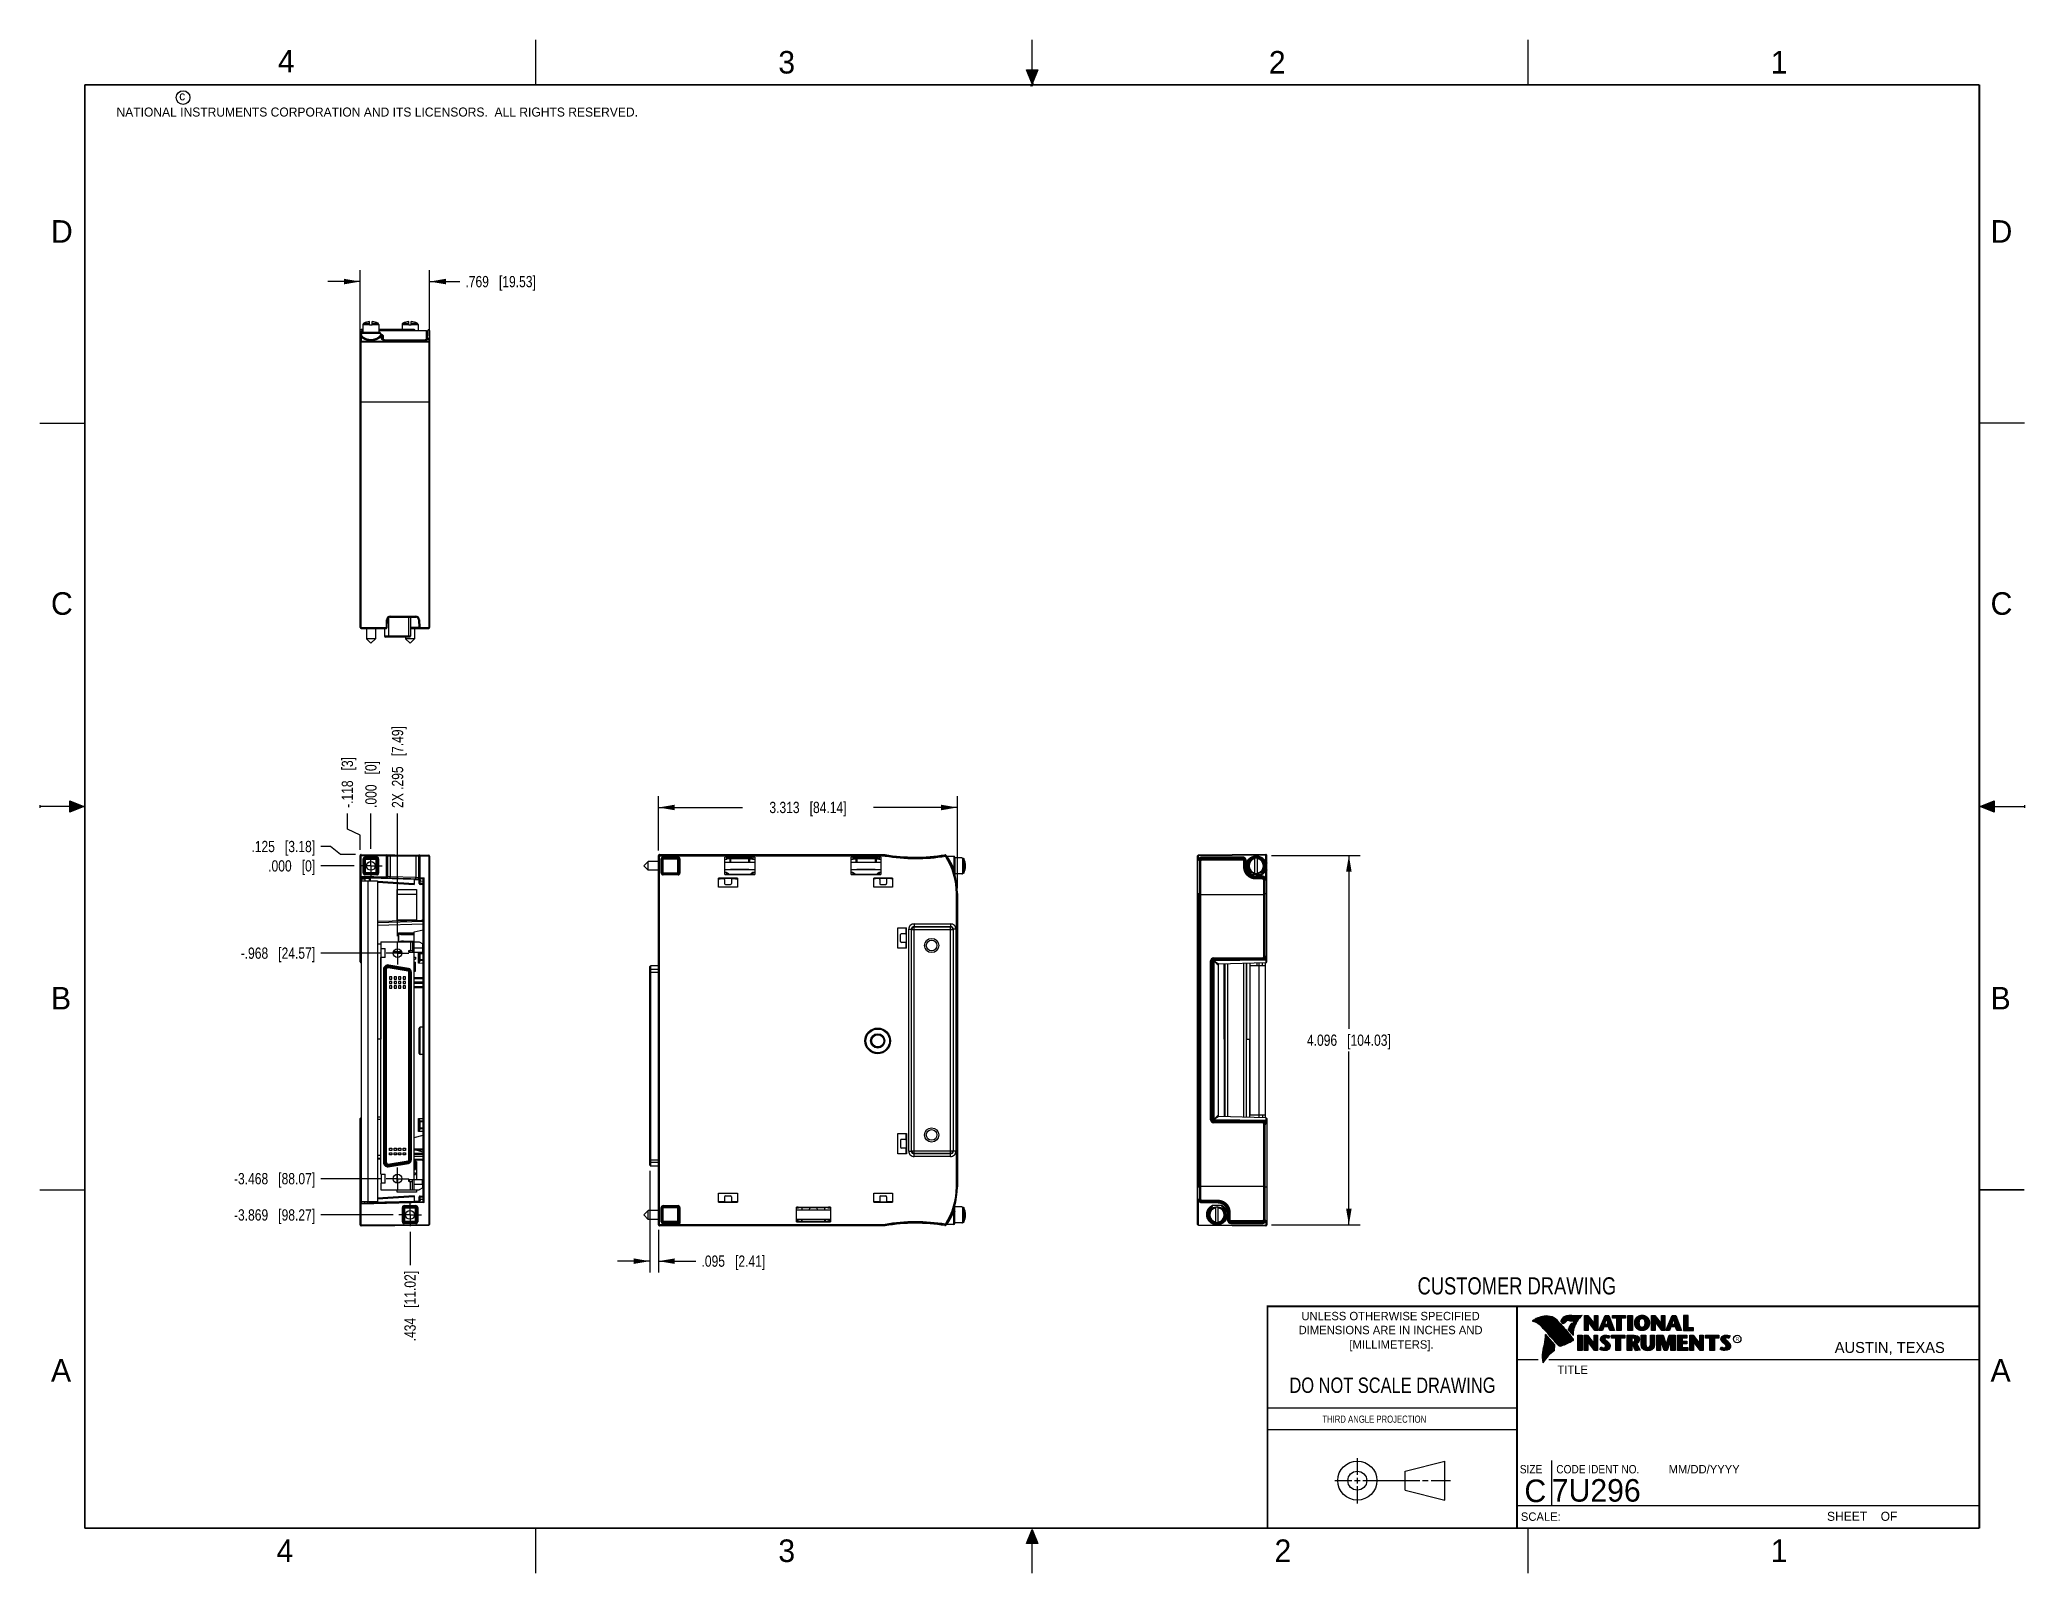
# Model space of a CAD drawing. Header units: inches. Extents: x 0 to 22, y 0 to 17.
import ezdxf

# ---------------------------------------------------------------- set-up
doc = ezdxf.new("R2010")
doc.units = ezdxf.units.IN
doc.header["$LTSCALE"] = 1.21
doc.header["$MEASUREMENT"] = 0
doc.linetypes.add('CENTER', pattern=[0.6, 0.375, -0.075, 0.075, -0.075])
doc.layers.get('0').update_dxf_attribs({"linetype": 'CONTINUOUS'})
doc.layers.add('02___PRT_ALL_AXES', color=7, linetype='CONTINUOUS')
doc.layers.add('DIMENSIONS', color=7, linetype='CONTINUOUS')
doc.styles.get("Standard").update_dxf_attribs({"font": 'txt', "width": 0.8})
doc.styles.add('TEXTSTYLE_2', font='txt')
doc.styles.add('TEXTSTYLE_3', font='txt', dxfattribs={"width": 0.9})
doc.dimstyles.new('DIMSTYLE_1', dxfattribs={"dimtxt": 0.125, "dimasz": 0.18, "dimexe": 0.18, "dimexo": 0.0625, "dimgap": 0.09, "dimtad": 0, "dimtih": 1, "dimtoh": 1, "dimdec": 3, "dimzin": 4, "dimdsep": 46, "dimtxsty": 'STANDARD', "dimblk": '_FILLED', "dimblk1": '_FILLED', "dimblk2": '_FILLED', "dimcen": 0.09, "dimadec": 0, "dimazin": 0, "dimtp": 0.01, "dimtm": 0.01, "dimtfac": 1, "dimtdec": 3, "dimtofl": 0, "dimtmove": 0, "dimatfit": 3, "dimldrblk": '_FILLED', "dimfxl": 1, "dimtolj": 1, "dimtzin": 4, "dimarcsym": 0})
doc.dimstyles.new('DIMSTYLE_2', dxfattribs={"dimtxt": 0.125, "dimasz": 0.18, "dimexe": 0.18, "dimexo": 0.0625, "dimgap": 0.09, "dimtad": 0, "dimtih": 1, "dimtoh": 1, "dimdec": 3, "dimzin": 4, "dimdsep": 46, "dimtxsty": 'STANDARD', "dimblk": '_FILLED', "dimblk1": '_FILLED', "dimblk2": '_FILLED', "dimcen": 0.09, "dimadec": 0, "dimazin": 0, "dimtp": 0.01, "dimtm": 0.01, "dimtfac": 1, "dimtdec": 3, "dimtofl": 0, "dimtmove": 0, "dimatfit": 3, "dimldrblk": '_FILLED', "dimfxl": 1, "dimtolj": 1, "dimtzin": 4, "dimarcsym": 0})

msp = doc.modelspace()

# ---------------------------------------------------------------- texts
at = {"color": 2, "linetype": 'CONTINUOUS', "line_spacing_factor": 0.9}
for s, insert, char_height, width, attachment_point, style in [('4', (2.64, 16.8869), 0.25, 0.25, 1, 'TEXTSTYLE_2'), ('3', (8.1875, 16.875), 0.25, 0.25, 1, 'TEXTSTYLE_2'), ('2', (13.625, 16.875), 0.25, 0.25, 1, 'TEXTSTYLE_2'), ('1', (19.1875, 16.875), 0.25, 0.25, 1, 'TEXTSTYLE_2'), ('c', (1.5463, 16.428), 0.1, 0.1, 1, 'TEXTSTYLE_2'), ('NATIONAL INSTRUMENTS CORPORATION AND ITS LICENSORS.  ALL RIGHTS RESERVED.', (0.851, 16.2482), 0.1, 7.3, 1, 'TEXTSTYLE_2'), ('D', (0.125, 15), 0.25, 0.25, 1, 'TEXTSTYLE_2'), ('D', (21.625, 15), 0.25, 0.25, 1, 'TEXTSTYLE_2'), ('C', (0.125, 10.875), 0.25, 0.25, 1, 'TEXTSTYLE_2'), ('C', (21.625, 10.875), 0.25, 0.25, 1, 'TEXTSTYLE_2'), ('B', (0.125, 6.5), 0.25, 0.25, 1, 'TEXTSTYLE_2'), ('B', (21.625, 6.5), 0.25, 0.25, 1, 'TEXTSTYLE_2'), ('UNLESS OTHERWISE SPECIFIED', (14.9742, 2.8979), 0.093, 2.418, 2, 'TEXTSTYLE_2'), ('DIMENSIONS ARE IN INCHES AND', (14.9742, 2.7431), 0.093, 2.604, 2, 'TEXTSTYLE_2'), ('[MILLIMETERS].', (14.9844, 2.5829), 0.093, 1.302, 2, 'TEXTSTYLE_2'), ('R', (18.7972, 2.6166), 0.0418, 0.041753, 1, 'TEXTSTYLE_2'), ('AUSTIN, TEXAS', (19.898, 2.5642), 0.121576, 1.580488, 1, 'TEXTSTYLE_2'), ('A', (0.125, 2.375), 0.25, 0.25, 1, 'TEXTSTYLE_2'), ('TITLE', (16.8235, 2.303), 0.093, 0.465, 1, 'TEXTSTYLE_2'), ('A', (21.625, 2.375), 0.25, 0.25, 1, 'TEXTSTYLE_2'), ('SIZE', (16.407, 1.2002), 0.093, 0.3348, 1, 'TEXTSTYLE_3'), ('CODE IDENT NO.', (16.8114, 1.2002), 0.093, 1.1718, 1, 'TEXTSTYLE_3'), ('MM/DD/YYYY', (18.0565, 1.2002), 0.093, 0.93, 1, 'TEXTSTYLE_2'), ('SCALE:', (16.4187, 0.6745), 0.093, 0.558, 1, 'TEXTSTYLE_2'), ('SHEET    OF', (19.8121, 0.6815), 0.1, 1.1, 1, 'TEXTSTYLE_2'), ('4', (2.625, 0.375), 0.25, 0.25, 1, 'TEXTSTYLE_2'), ('3', (8.1875, 0.375), 0.25, 0.25, 1, 'TEXTSTYLE_2'), ('2', (13.6875, 0.375), 0.25, 0.25, 1, 'TEXTSTYLE_2'), ('1', (19.1875, 0.375), 0.25, 0.25, 1, 'TEXTSTYLE_2')]:
    msp.add_mtext(s, dxfattribs=dict(at, insert=insert, char_height=char_height, width=width, attachment_point=attachment_point, style=style))
at = {"color": 7, "linetype": 'CONTINUOUS', "attachment_point": 2, "line_spacing_factor": 0.9}
for s, insert, char_height, width in [('CUSTOMER DRAWING', (16.3742, 3.2811), 0.19, 2.432), ('DO NOT SCALE DRAWING', (14.9953, 2.1698), 0.17, 2.72)]:
    msp.add_mtext(s, dxfattribs=dict(at, insert=insert, char_height=char_height, width=width))
at = {"color": 2, "linetype": 'CONTINUOUS', "insert": (14.2178, 1.7486), "char_height": 0.08, "width": 1.408, "attachment_point": 1, "line_spacing_factor": 0.9}
msp.add_mtext('THIRD ANGLE PROJECTION', dxfattribs=at)
at = {"color": 7, "linetype": 'CONTINUOUS', "char_height": 0.25, "line_spacing_factor": 0.9, "style": 'TEXTSTYLE_2'}
for s, insert, width, attachment_point in [('C', (16.5785, 1.0393), 0.25, 2), ('7U296', (16.7614, 1.0441), 1.25, 1)]:
    msp.add_mtext(s, dxfattribs=dict(at, insert=insert, width=width, attachment_point=attachment_point))

# ---------------------------------------------------------------- blocks, each defined once
blk = doc.blocks.new('_FILLED')
at = {"color": 0, "linetype": 'BYBLOCK'}
blk.add_solid([(0, 0), (-1, 0.17), (-1, -0.17)], dxfattribs=at)
blk = doc.blocks.new('*D0')
at = {"layer": 'DIMENSIONS', "color": 2, "linetype": 'CONTINUOUS'}
for p, q in [((13.655, 7.957), (14.637, 7.957)), ((14.512, 7.957), (14.512, 6.034)), ((14.512, 3.862), (14.512, 5.784)), ((13.655, 3.862), (14.637, 3.862))]:
    blk.add_line(p, q, dxfattribs=at)
at = {"layer": 'DIMENSIONS', "color": 2, "linetype": 'CONTINUOUS', "xscale": 0.18, "yscale": 0.18, "zscale": 0.18}
for p, rotation in [((14.512, 7.957), 90), ((14.512, 3.862), 270)]:
    blk.add_blockref('_FILLED', p, dxfattribs=dict(at, rotation=rotation))
at = {"layer": 'DIMENSIONS', "color": 2, "linetype": 'CONTINUOUS', "insert": (14.512, 5.972), "char_height": 0.125, "width": 1.425, "attachment_point": 2, "line_spacing_factor": 0.9}
blk.add_mtext('4.096{\\Ftxt.shx;\\W1.000000;\\H0.125000; }[104.03]', dxfattribs=at)
blk = doc.blocks.new('*D1')
at = {"layer": 'DIMENSIONS', "color": 2, "linetype": 'CONTINUOUS'}
for p, q in [((6.764, 4.462), (6.764, 3.335)), ((6.859, 3.806), (6.859, 3.335)), ((6.764, 3.46), (6.404, 3.46)), ((6.859, 3.46), (7.274, 3.46))]:
    blk.add_line(p, q, dxfattribs=at)
at = {"layer": 'DIMENSIONS', "color": 2, "linetype": 'CONTINUOUS', "xscale": 0.18, "yscale": 0.18, "zscale": 0.18}
blk.add_blockref('_FILLED', (6.764, 3.46), dxfattribs=at)
at = {"layer": 'DIMENSIONS', "color": 2, "linetype": 'CONTINUOUS', "xscale": 0.18, "yscale": 0.18, "zscale": 0.18, "rotation": 180}
blk.add_blockref('_FILLED', (6.859, 3.46), dxfattribs=at)
at = {"layer": 'DIMENSIONS', "color": 2, "linetype": 'CONTINUOUS', "insert": (7.336, 3.523), "char_height": 0.125, "width": 1.125, "attachment_point": 1, "line_spacing_factor": 0.9}
blk.add_mtext('.095{\\Ftxt.shx;\\W1.000000;\\H0.125000; }[2.41]', dxfattribs=at)
blk = doc.blocks.new('*D2')
at = {"layer": 'DIMENSIONS', "color": 2, "linetype": 'CONTINUOUS'}
for p, q in [((6.859, 8.013), (6.859, 8.614)), ((10.172, 7.596), (10.172, 8.614)), ((6.859, 8.489), (7.791, 8.489)), ((10.172, 8.489), (9.241, 8.489))]:
    blk.add_line(p, q, dxfattribs=at)
at = {"layer": 'DIMENSIONS', "color": 2, "linetype": 'CONTINUOUS', "xscale": 0.18, "yscale": 0.18, "zscale": 0.18, "rotation": 180}
blk.add_blockref('_FILLED', (6.859, 8.489), dxfattribs=at)
at = {"layer": 'DIMENSIONS', "color": 2, "linetype": 'CONTINUOUS', "xscale": 0.18, "yscale": 0.18, "zscale": 0.18}
blk.add_blockref('_FILLED', (10.172, 8.489), dxfattribs=at)
at = {"layer": 'DIMENSIONS', "color": 2, "linetype": 'CONTINUOUS', "insert": (8.516, 8.552), "char_height": 0.125, "width": 1.325, "attachment_point": 2, "line_spacing_factor": 0.9}
blk.add_mtext('3.313{\\Ftxt.shx;\\W1.000000;\\H0.125000; }[84.14]', dxfattribs=at)
blk = doc.blocks.new('*D3')
at = {"layer": 'DIMENSIONS', "color": 2, "linetype": 'CONTINUOUS'}
for p, q in [((3.223, 8.056), (3.116, 8.056)), ((3.336, 7.967), (3.223, 8.056)), ((3.501, 7.967), (3.336, 7.967))]:
    blk.add_line(p, q, dxfattribs=at)
at = {"layer": 'DIMENSIONS', "color": 2, "linetype": 'CONTINUOUS', "insert": (3.053, 8.119), "char_height": 0.125, "width": 1.125, "attachment_point": 3, "line_spacing_factor": 0.9}
blk.add_mtext('.125{\\Ftxt.shx;\\W1.000000;\\H0.125000; }[3.18]', dxfattribs=at)
blk = doc.blocks.new('*D4')
at = {"layer": 'DIMENSIONS', "color": 2, "linetype": 'CONTINUOUS'}
blk.add_line((3.779, 6.874), (3.116, 6.874), dxfattribs=at)
at = {"layer": 'DIMENSIONS', "color": 2, "linetype": 'CONTINUOUS', "insert": (3.053, 6.937), "char_height": 0.125, "width": 1.325, "attachment_point": 3, "line_spacing_factor": 0.9}
blk.add_mtext('-.968{\\Ftxt.shx;\\W1.000000;\\H0.125000; }[24.57]', dxfattribs=at)
blk = doc.blocks.new('*D5')
at = {"layer": 'DIMENSIONS', "color": 2, "linetype": 'CONTINUOUS'}
blk.add_line((3.779, 4.374), (3.116, 4.374), dxfattribs=at)
at = {"layer": 'DIMENSIONS', "color": 2, "linetype": 'CONTINUOUS', "insert": (3.053, 4.437), "char_height": 0.125, "width": 1.425, "attachment_point": 3, "line_spacing_factor": 0.9}
blk.add_mtext('-3.468{\\Ftxt.shx;\\W1.000000;\\H0.125000; }[88.07]', dxfattribs=at)
blk = doc.blocks.new('*D6')
at = {"layer": 'DIMENSIONS', "color": 2, "linetype": 'CONTINUOUS'}
blk.add_line((3.918, 3.973), (3.116, 3.973), dxfattribs=at)
at = {"layer": 'DIMENSIONS', "color": 2, "linetype": 'CONTINUOUS', "insert": (3.053, 4.035), "char_height": 0.125, "width": 1.425, "attachment_point": 3, "line_spacing_factor": 0.9}
blk.add_mtext('-3.869{\\Ftxt.shx;\\W1.000000;\\H0.125000; }[98.27]', dxfattribs=at)
blk = doc.blocks.new('*D7')
at = {"layer": 'DIMENSIONS', "color": 2, "linetype": 'CONTINUOUS'}
blk.add_line((3.484, 7.842), (3.116, 7.842), dxfattribs=at)
at = {"layer": 'DIMENSIONS', "color": 2, "linetype": 'CONTINUOUS', "insert": (3.053, 7.904), "char_height": 0.125, "width": 0.825, "attachment_point": 3, "line_spacing_factor": 0.9}
blk.add_mtext('.000{\\Ftxt.shx;\\W1.000000;\\H0.125000; }[0]', dxfattribs=at)
blk = doc.blocks.new('*D8')
at = {"layer": 'DIMENSIONS', "color": 2, "linetype": 'CONTINUOUS'}
blk.add_line((3.966, 7.062), (3.966, 8.422), dxfattribs=at)
at = {"layer": 'DIMENSIONS', "color": 2, "linetype": 'CONTINUOUS', "insert": (3.904, 8.484), "char_height": 0.125, "width": 1.425, "attachment_point": 1, "rotation": 90, "line_spacing_factor": 0.9}
blk.add_mtext('2X .295{\\Ftxt.shx;\\W1.000000;\\H0.125000; }[7.49]', dxfattribs=at)
blk = doc.blocks.new('*D9')
at = {"layer": 'DIMENSIONS', "color": 2, "linetype": 'CONTINUOUS'}
for p, q in [((3.41, 8.249), (3.41, 8.422)), ((3.553, 8.184), (3.41, 8.249)), ((3.553, 8.02), (3.553, 8.184))]:
    blk.add_line(p, q, dxfattribs=at)
at = {"layer": 'DIMENSIONS', "color": 2, "linetype": 'CONTINUOUS', "insert": (3.348, 8.484), "char_height": 0.125, "width": 0.925, "attachment_point": 1, "rotation": 90, "line_spacing_factor": 0.9}
blk.add_mtext('-.118{\\Ftxt.shx;\\W1.000000;\\H0.125000; }[3]', dxfattribs=at)
blk = doc.blocks.new('*D10')
at = {"layer": 'DIMENSIONS', "color": 2, "linetype": 'CONTINUOUS'}
blk.add_line((4.105, 3.785), (4.105, 3.414), dxfattribs=at)
at = {"layer": 'DIMENSIONS', "color": 2, "linetype": 'CONTINUOUS', "insert": (4.043, 3.352), "char_height": 0.125, "width": 1.225, "attachment_point": 3, "rotation": 90, "line_spacing_factor": 0.9}
blk.add_mtext('.434{\\Ftxt.shx;\\W1.000000;\\H0.125000; }[11.02]', dxfattribs=at)
blk = doc.blocks.new('*D11')
at = {"layer": 'DIMENSIONS', "color": 2, "linetype": 'CONTINUOUS'}
blk.add_line((3.671, 8.029), (3.671, 8.422), dxfattribs=at)
at = {"layer": 'DIMENSIONS', "color": 2, "linetype": 'CONTINUOUS', "insert": (3.609, 8.484), "char_height": 0.125, "width": 0.825, "attachment_point": 1, "rotation": 90, "line_spacing_factor": 0.9}
blk.add_mtext('.000{\\Ftxt.shx;\\W1.000000;\\H0.125000; }[0]', dxfattribs=at)
blk = doc.blocks.new('*D12')
at = {"layer": 'DIMENSIONS', "color": 2, "linetype": 'CONTINUOUS'}
for p, q in [((3.553, 14.319), (3.193, 14.319)), ((3.553, 13.713), (3.553, 14.444)), ((4.322, 13.717), (4.322, 14.444)), ((4.322, 14.319), (4.657, 14.319))]:
    blk.add_line(p, q, dxfattribs=at)
at = {"layer": 'DIMENSIONS', "color": 2, "linetype": 'CONTINUOUS', "xscale": 0.18, "yscale": 0.18, "zscale": 0.18}
blk.add_blockref('_FILLED', (3.553, 14.319), dxfattribs=at)
at = {"layer": 'DIMENSIONS', "color": 2, "linetype": 'CONTINUOUS', "xscale": 0.18, "yscale": 0.18, "zscale": 0.18, "rotation": 180}
blk.add_blockref('_FILLED', (4.322, 14.319), dxfattribs=at)
at = {"layer": 'DIMENSIONS', "color": 2, "linetype": 'CONTINUOUS', "insert": (4.719, 14.381), "char_height": 0.125, "width": 1.225, "attachment_point": 1, "line_spacing_factor": 0.9}
blk.add_mtext('.769{\\Ftxt.shx;\\W1.000000;\\H0.125000; }[19.53]', dxfattribs=at)

# ---------------------------------------------------------------- dimensions: what is measured, and where the dimension line sits
at = {"layer": 'DIMENSIONS', "color": 2, "linetype": 'CONTINUOUS'}
for base, p1, p2, picture, middle in [((4.3222, 14.3188), (3.5532, 13.713), (4.3222, 13.7168), '*D12', (5.3318, 14.3188)), ((10.1719580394, 8.4890603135), (6.8594580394, 8.0131721), (10.1719580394, 7.5963598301), '*D2', (8.3657080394, 8.4890603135))]:
    dim = msp.add_linear_dim(base=base, p1=p1, p2=p2, dimstyle='DIMSTYLE_1', dxfattribs=at)
    dim.commit()
    dim.dimension.update_dxf_attribs({"geometry": picture, "text_midpoint": middle, "dimtype": 160})
for feature_location, offset, dtype, origin, text, picture, middle in [((3.9662, 7.062), (0, 1.3598), 1, (3.6712, 7.967), '2X <>', '*D8', (3.9662, 9.1968)), ((3.5532, 8.0197), (-0.1431, 0.4021), 0, (3.6712, 7.967), '-<>', '*D9', (3.4101, 8.9468)), ((3.7785898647, 4.3743598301), (-0.6629005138, 0), 0, (3.5460898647, 7.8418598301), '-<>', '*D5', (2.0906893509, 4.3743598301)), ((3.9176, 3.9729), (-0.8019, 0), 0, (3.5461, 7.8419), '-<>', '*D6', (2.0907, 3.9729)), ((3.7785898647, 6.8743598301), (-0.6629005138, 0), 0, (3.5460898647, 7.8418598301), '-<>', '*D4', (2.1906893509, 6.8743598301))]:
    dim = msp.add_ordinate_dim(feature_location=feature_location, offset=offset, dtype=dtype, origin=origin, text=text, dimstyle='DIMSTYLE_2', dxfattribs=at)
    dim.commit()
    dim.dimension.update_dxf_attribs({"geometry": picture, "text_midpoint": middle})
for feature_location, offset, dtype, origin, picture, middle in [((3.6711898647, 8.0294598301), (0, 0.3923447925), 1, (3.6711898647, 7.9669598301), '*D11', (3.6711898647, 8.8968046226)), ((3.5008, 7.9672), (-0.3851, 0.0892), 0, (3.5461, 7.8419), '*D3', (2.2407, 8.0564)), ((3.4835898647, 7.8418598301), (-0.3679005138, 0), 0, (3.5460898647, 7.8418598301), '*D7', (2.3906893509, 7.8418598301)), ((4.1052, 3.7853), (0, -0.3712), 1, (3.6712, 7.8419), '*D10', (4.2396, 2.5155))]:
    dim = msp.add_ordinate_dim(feature_location=feature_location, offset=offset, dtype=dtype, origin=origin, dimstyle='DIMSTYLE_2', dxfattribs=at)
    dim.commit()
    dim.dimension.update_dxf_attribs({"geometry": picture, "text_midpoint": middle})
for base, p1, p2, angle, picture, middle in [((14.5121, 7.9572), (13.6552, 3.8615), (13.6552, 7.9572), 90, '*D0', (14.3621, 5.9094)), ((6.7645, 3.4601), (6.8595, 3.8055), (6.7645, 4.4619), 180, '*D1', (7.8988, 3.4601))]:
    dim = msp.add_linear_dim(base=base, p1=p1, p2=p2, angle=angle, dimstyle='DIMSTYLE_1', dxfattribs=at)
    dim.commit()
    dim.dimension.update_dxf_attribs({"geometry": picture, "text_midpoint": middle, "dimtype": 160})

# ---------------------------------------------------------------- hatches: boundary and pattern name
at = {"linetype": 'CONTINUOUS'}
for points in [[(11, 16.51), (10.9375, 16.6663), (11.0625, 16.6663)], [(0.3337, 8.5625), (0.49, 8.5), (0.3337, 8.4375)], [(21.6663, 8.5625), (21.6663, 8.4375), (21.51, 8.5)], [(10.9375, 0.3287), (11, 0.485), (11.0625, 0.3287)]]:
    msp.add_hatch(color=2, dxfattribs=at).paths.add_polyline_path(points)

# ---------------------------------------------------------------- linework, layer by layer
at = {"color": 2, "linetype": 'CONTINUOUS'}
for p, q in [((5.5, 16.5), (5.5, 17)), ((11, 16.485), (11, 17)), ((16.5, 16.5), (16.5, 17)), ((11, 16.51), (10.9375, 16.6663)), ((10.9375, 16.6663), (11.0625, 16.6663)), ((11.015, 16.515), (10.985, 16.485)), ((10.985, 16.485), (11, 16.515)), ((11.0625, 16.6663), (11, 16.51)), ((11, 16.485), (11.015, 16.515)), ((0, 12.75), (0.5, 12.75)), ((22, 12.75), (21.5, 12.75)), ((0, 8.515), (0, 8.485)), ((0.49, 8.5), (0, 8.5)), ((0.3337, 8.4375), (0.3337, 8.5625)), ((0.3337, 8.5625), (0.49, 8.5)), ((0.49, 8.5), (0.3337, 8.4375)), ((21.51, 8.5), (21.6663, 8.5625)), ((21.51, 8.5), (22, 8.5)), ((21.6663, 8.4375), (21.51, 8.5)), ((21.6663, 8.5625), (21.6663, 8.4375)), ((22, 8.515), (22, 8.485)), ((0, 4.25), (0.5, 4.25)), ((16.375, 2.96), (21.5, 2.96)), ((16.5578, 2.796), (16.5578, 2.7989)), ((16.5646, 2.7936), (16.5646, 2.8033)), ((16.5714, 2.7909), (16.5714, 2.8075)), ((16.5782, 2.788), (16.5782, 2.8116)), ((16.5851, 2.7849), (16.5851, 2.8154)), ((16.5919, 2.7815), (16.5919, 2.819)), ((16.5987, 2.7778), (16.5987, 2.8221)), ((16.6055, 2.7738), (16.6055, 2.8249)), ((16.6124, 2.7696), (16.6124, 2.8276)), ((16.6192, 2.765), (16.6192, 2.8301)), ((16.626, 2.7601), (16.626, 2.8325)), ((16.6329, 2.7549), (16.6329, 2.8347)), ((16.6397, 2.7492), (16.6397, 2.8367)), ((16.6465, 2.7431), (16.6465, 2.8386)), ((16.6533, 2.7366), (16.6533, 2.8403)), ((16.6602, 2.7295), (16.6602, 2.8419)), ((16.667, 2.7221), (16.667, 2.8435)), ((16.6738, 2.7146), (16.6738, 2.8449)), ((16.6806, 2.707), (16.6806, 2.8459)), ((16.6875, 2.6995), (16.6875, 2.8467)), ((16.7939, 2.533), (16.6919, 2.6489)), ((16.6943, 2.6918), (16.6943, 2.8472)), ((16.7011, 2.6841), (16.7011, 2.8474)), ((16.708, 2.6764), (16.708, 2.8474)), ((16.7148, 2.6685), (16.7148, 2.847)), ((16.7216, 2.6607), (16.7216, 2.8465)), ((16.7284, 2.6527), (16.7284, 2.8456)), ((16.7353, 2.6447), (16.7353, 2.8445)), ((16.7421, 2.6366), (16.7421, 2.8431)), ((16.7489, 2.6285), (16.7489, 2.8417)), ((16.7557, 2.6204), (16.7557, 2.84)), ((16.7626, 2.6125), (16.7626, 2.8378)), ((16.7694, 2.6046), (16.7694, 2.8352)), ((16.7762, 2.5968), (16.7762, 2.8321)), ((16.7831, 2.5891), (16.7831, 2.8284)), ((16.7899, 2.5815), (16.7899, 2.8242)), ((16.7967, 2.5739), (16.7967, 2.8193)), ((16.8035, 2.5665), (16.8035, 2.8136)), ((16.8104, 2.5591), (16.8104, 2.807)), ((16.8172, 2.5519), (16.8172, 2.7996)), ((16.824, 2.5447), (16.824, 2.7924)), ((16.8308, 2.5375), (16.8308, 2.7853)), ((16.8377, 2.5314), (16.8377, 2.7781)), ((16.8445, 2.5262), (16.8445, 2.7709)), ((16.8513, 2.523), (16.8513, 2.7637)), ((16.8581, 2.5224), (16.8581, 2.7565)), ((16.8864, 2.7664), (16.8632, 2.7937)), ((16.865, 2.5241), (16.865, 2.7493)), ((16.8877, 2.7723), (16.8682, 2.7952)), ((16.8718, 2.791), (16.8718, 2.8085)), ((16.8718, 2.527), (16.8718, 2.7421)), ((16.8786, 2.783), (16.8786, 2.8206)), ((16.8786, 2.5298), (16.8786, 2.7348)), ((16.8855, 2.7749), (16.8855, 2.8281)), ((16.8855, 2.5327), (16.8855, 2.727)), ((16.8923, 2.7747), (16.8923, 2.8335)), ((16.8923, 2.5356), (16.8923, 2.7187)), ((16.8991, 2.7788), (16.8991, 2.8375)), ((16.8991, 2.5385), (16.8991, 2.7104)), ((16.9059, 2.7837), (16.9059, 2.8408)), ((16.9059, 2.5415), (16.9059, 2.7022)), ((16.9128, 2.7896), (16.9128, 2.8436)), ((16.9128, 2.5446), (16.9128, 2.6939)), ((16.9196, 2.7966), (16.9196, 2.8459)), ((16.9196, 2.5477), (16.9196, 2.6856)), ((16.9264, 2.8018), (16.9264, 2.8477)), ((16.9264, 2.5508), (16.9264, 2.6774)), ((16.9332, 2.8053), (16.9332, 2.849)), ((16.9332, 2.554), (16.9332, 2.6691)), ((16.9401, 2.8077), (16.9401, 2.8499)), ((16.9401, 2.5573), (16.9401, 2.6608)), ((16.9616, 2.6797), (16.9434, 2.7005)), ((16.9469, 2.8082), (16.9469, 2.8509)), ((16.9469, 2.5606), (16.9469, 2.6526)), ((16.9653, 2.6828), (16.9492, 2.7013)), ((16.9537, 2.8069), (16.9537, 2.8518)), ((16.9537, 2.696), (16.9537, 2.7109)), ((16.9537, 2.5639), (16.9537, 2.6443)), ((16.9606, 2.8048), (16.9606, 2.8525)), ((16.9606, 2.6882), (16.9606, 2.7266)), ((16.9674, 2.8034), (16.9674, 2.8531)), ((16.9674, 2.6802), (16.9674, 2.7444)), ((16.9742, 2.8027), (16.9742, 2.8536)), ((16.9742, 2.672), (16.9742, 2.7568)), ((16.981, 2.8023), (16.981, 2.854)), ((16.981, 2.664), (16.981, 2.7634)), ((16.9838, 2.8589), (17.0997, 2.8607)), ((16.9839, 2.8541), (17.087, 2.8557)), ((16.9879, 2.802), (16.9879, 2.8542)), ((16.9879, 2.6563), (16.9879, 2.7665)), ((16.999, 2.637), (16.9946, 2.6418)), ((16.9947, 2.8019), (16.9947, 2.8543)), ((16.9947, 2.6748), (16.9947, 2.7683)), ((17.0015, 2.8005), (17.0015, 2.8544)), ((17.0015, 2.7195), (17.0015, 2.7694)), ((17.0083, 2.7963), (17.0083, 2.8545)), ((17.0083, 2.7388), (17.0083, 2.7698)), ((17.0152, 2.755), (17.0152, 2.8546)), ((17.022, 2.7691), (17.022, 2.8547)), ((17.0288, 2.7817), (17.0288, 2.8548)), ((17.0357, 2.7931), (17.0357, 2.8549)), ((17.0425, 2.8035), (17.0425, 2.855)), ((17.0493, 2.8131), (17.0493, 2.8551)), ((17.0561, 2.822), (17.0561, 2.8552)), ((17.063, 2.8303), (17.063, 2.8553)), ((17.0698, 2.8381), (17.0698, 2.8554)), ((17.0766, 2.8454), (17.0766, 2.8555)), ((17.1243, 2.8592), (17.1609, 2.8592)), ((17.1243, 2.6915), (17.1243, 2.8592)), ((17.1637, 2.6915), (17.1243, 2.6915)), ((17.1291, 2.8543), (17.1585, 2.8543)), ((17.1291, 2.6963), (17.1291, 2.8543)), ((17.1589, 2.6963), (17.1291, 2.6963)), ((17.1381, 2.6963), (17.1381, 2.8543)), ((17.1447, 2.6963), (17.1447, 2.8543)), ((17.1514, 2.6963), (17.1514, 2.8543)), ((17.1589, 2.8042), (17.1581, 2.8543)), ((17.1585, 2.8543), (17.2383, 2.7492)), ((17.2418, 2.6963), (17.1589, 2.8042)), ((17.1589, 2.8042), (17.1589, 2.6963)), ((17.1609, 2.8592), (17.2334, 2.7636)), ((17.2395, 2.6915), (17.1637, 2.7899)), ((17.1637, 2.7899), (17.1637, 2.6915)), ((17.1648, 2.7965), (17.1648, 2.8461)), ((17.1714, 2.7879), (17.1714, 2.8373)), ((17.1781, 2.7792), (17.1781, 2.8285)), ((17.1848, 2.7705), (17.1848, 2.8197)), ((17.1915, 2.7618), (17.1915, 2.8109)), ((17.1981, 2.7531), (17.1981, 2.8021)), ((17.2048, 2.7445), (17.2048, 2.7933)), ((17.2115, 2.7358), (17.2115, 2.7845)), ((17.2182, 2.7271), (17.2182, 2.7757)), ((17.2248, 2.7184), (17.2248, 2.7669)), ((17.2315, 2.7098), (17.2315, 2.7581)), ((17.2334, 2.8592), (17.2732, 2.8592)), ((17.2334, 2.7636), (17.2334, 2.8592)), ((17.2382, 2.7011), (17.2383, 2.7492)), ((17.2383, 2.8543), (17.2684, 2.8543)), ((17.2383, 2.7492), (17.2383, 2.8543)), ((17.2732, 2.6915), (17.2395, 2.6915)), ((17.2684, 2.6963), (17.2418, 2.6963)), ((17.2449, 2.6963), (17.2449, 2.8543)), ((17.2515, 2.6963), (17.2515, 2.8543)), ((17.2582, 2.6963), (17.2582, 2.8543)), ((17.2649, 2.6963), (17.2649, 2.8543)), ((17.2684, 2.8543), (17.2684, 2.6963)), ((17.2732, 2.8592), (17.2732, 2.6915)), ((17.2831, 2.6915), (17.3516, 2.8591)), ((17.3228, 2.6915), (17.2831, 2.6915)), ((17.2903, 2.6964), (17.3548, 2.8542)), ((17.3195, 2.6964), (17.2903, 2.6964)), ((17.2983, 2.6964), (17.2983, 2.7158)), ((17.3049, 2.6964), (17.3049, 2.7322)), ((17.3116, 2.6964), (17.3116, 2.7485)), ((17.3183, 2.6964), (17.3183, 2.7648)), ((17.3356, 2.7364), (17.3195, 2.6964)), ((17.3388, 2.7316), (17.3228, 2.6915)), ((17.325, 2.7101), (17.325, 2.7812)), ((17.3316, 2.7267), (17.3316, 2.7975)), ((17.394, 2.7364), (17.3356, 2.7364)), ((17.3383, 2.7364), (17.3383, 2.8138)), ((17.3905, 2.7316), (17.3388, 2.7316)), ((17.3409, 2.7533), (17.3624, 2.8228)), ((17.389, 2.7533), (17.3409, 2.7533)), ((17.345, 2.7666), (17.345, 2.8302)), ((17.345, 2.7364), (17.345, 2.7533)), ((17.3475, 2.7581), (17.3659, 2.8179)), ((17.3827, 2.7581), (17.3475, 2.7581)), ((17.3516, 2.8591), (17.3938, 2.8591)), ((17.3517, 2.7882), (17.3517, 2.8465)), ((17.3517, 2.7364), (17.3517, 2.7533)), ((17.3548, 2.8542), (17.3905, 2.8542)), ((17.3583, 2.8098), (17.3583, 2.8542)), ((17.3583, 2.7364), (17.3583, 2.7533)), ((17.3624, 2.8228), (17.3701, 2.8228)), ((17.365, 2.8228), (17.365, 2.8542)), ((17.365, 2.7364), (17.365, 2.7533)), ((17.3659, 2.8179), (17.3664, 2.8179)), ((17.3664, 2.8179), (17.3827, 2.7581)), ((17.3701, 2.8228), (17.389, 2.7533)), ((17.3717, 2.817), (17.3717, 2.8542)), ((17.3717, 2.7364), (17.3717, 2.7533)), ((17.3784, 2.7925), (17.3784, 2.8542)), ((17.3784, 2.7364), (17.3784, 2.7533)), ((17.385, 2.7679), (17.385, 2.8542)), ((17.385, 2.7364), (17.385, 2.7533)), ((17.3905, 2.8542), (17.4504, 2.6964)), ((17.4039, 2.6915), (17.3905, 2.7316)), ((17.3917, 2.7364), (17.3917, 2.851)), ((17.3938, 2.8591), (17.4574, 2.6915)), ((17.4074, 2.6964), (17.394, 2.7364)), ((17.3984, 2.7232), (17.3984, 2.8334)), ((17.4574, 2.6915), (17.4039, 2.6915)), ((17.4051, 2.7034), (17.4051, 2.8158)), ((17.4504, 2.6964), (17.4074, 2.6964)), ((17.4118, 2.6964), (17.4118, 2.7982)), ((17.4184, 2.6964), (17.4184, 2.7806)), ((17.4251, 2.6964), (17.4251, 2.763)), ((17.4318, 2.6964), (17.4318, 2.7455)), ((17.4327, 2.8591), (17.5802, 2.8591)), ((17.4327, 2.8278), (17.4327, 2.8591)), ((17.481, 2.8278), (17.4327, 2.8278)), ((17.4375, 2.8542), (17.5753, 2.8542)), ((17.4375, 2.8327), (17.4375, 2.8542)), ((17.4859, 2.8327), (17.4375, 2.8327)), ((17.4385, 2.6964), (17.4385, 2.7279)), ((17.4451, 2.8327), (17.4451, 2.8542)), ((17.4451, 2.6964), (17.4451, 2.7103)), ((17.4518, 2.8327), (17.4518, 2.8542)), ((17.4585, 2.8327), (17.4585, 2.8542)), ((17.4652, 2.8327), (17.4652, 2.8542)), ((17.4718, 2.8327), (17.4718, 2.8542)), ((17.4785, 2.8327), (17.4785, 2.8542)), ((17.481, 2.6915), (17.481, 2.8278)), ((17.5318, 2.6915), (17.481, 2.6915)), ((17.4859, 2.8327), (17.4852, 2.8542)), ((17.4859, 2.6964), (17.4859, 2.8327)), ((17.5269, 2.6964), (17.4859, 2.6964)), ((17.4919, 2.6964), (17.4919, 2.8542)), ((17.4985, 2.6964), (17.4985, 2.8542)), ((17.5052, 2.6964), (17.5052, 2.8542)), ((17.5119, 2.6964), (17.5119, 2.8542)), ((17.5186, 2.6964), (17.5186, 2.8542)), ((17.5269, 2.8327), (17.5252, 2.8542)), ((17.5753, 2.8327), (17.5269, 2.8327)), ((17.5269, 2.8327), (17.5269, 2.6964)), ((17.5802, 2.8278), (17.5318, 2.8278)), ((17.5318, 2.8278), (17.5318, 2.6915)), ((17.5319, 2.8327), (17.5319, 2.8542)), ((17.5386, 2.8327), (17.5386, 2.8542)), ((17.5453, 2.8327), (17.5453, 2.8542)), ((17.5519, 2.8327), (17.5519, 2.8542)), ((17.5586, 2.8327), (17.5586, 2.8542)), ((17.5653, 2.8327), (17.5653, 2.8542)), ((17.572, 2.8327), (17.572, 2.8542)), ((17.5753, 2.8542), (17.5753, 2.8327)), ((17.5802, 2.8591), (17.5802, 2.8278)), ((17.6059, 2.8591), (17.6565, 2.8591)), ((17.6059, 2.6915), (17.6059, 2.8591)), ((17.6565, 2.6915), (17.6059, 2.6915)), ((17.6108, 2.8542), (17.6516, 2.8542)), ((17.6108, 2.6964), (17.6108, 2.8542)), ((17.6516, 2.6964), (17.6108, 2.6964)), ((17.6187, 2.6964), (17.6187, 2.8542)), ((17.6254, 2.6964), (17.6254, 2.8542)), ((17.632, 2.6964), (17.632, 2.8542)), ((17.6387, 2.6964), (17.6387, 2.8542)), ((17.6454, 2.6964), (17.6454, 2.8542)), ((17.6516, 2.8542), (17.6516, 2.6964)), ((17.6565, 2.8591), (17.6565, 2.6915)), ((17.6849, 2.7803), (17.6851, 2.7836)), ((17.6849, 2.7769), (17.6849, 2.7803)), ((17.6849, 2.7735), (17.6849, 2.7769)), ((17.6851, 2.7701), (17.6849, 2.7735)), ((17.6851, 2.7836), (17.6853, 2.7869)), ((17.6854, 2.7668), (17.6851, 2.7701)), ((17.6853, 2.7869), (17.6857, 2.7901)), ((17.6859, 2.7634), (17.6854, 2.7668)), ((17.6857, 2.7901), (17.6862, 2.7933)), ((17.6864, 2.76), (17.6859, 2.7634)), ((17.6862, 2.7933), (17.6868, 2.7964)), ((17.687, 2.7567), (17.6864, 2.76)), ((17.6868, 2.7964), (17.6876, 2.7995)), ((17.6878, 2.7535), (17.687, 2.7567)), ((17.6876, 2.7995), (17.6884, 2.8024)), ((17.6886, 2.7503), (17.6878, 2.7535)), ((17.6884, 2.8024), (17.6893, 2.8053)), ((17.6895, 2.7471), (17.6886, 2.7503)), ((17.6893, 2.8053), (17.6904, 2.8081)), ((17.6905, 2.7441), (17.6895, 2.7471)), ((17.6904, 2.8081), (17.6915, 2.8108)), ((17.6905, 2.7441), (17.6904, 2.8081)), ((17.6917, 2.7411), (17.6905, 2.7441)), ((17.6915, 2.8108), (17.6928, 2.8135)), ((17.6929, 2.7383), (17.6917, 2.7411)), ((17.6928, 2.8135), (17.6942, 2.8161)), ((17.6942, 2.7355), (17.6929, 2.7383)), ((17.6942, 2.8161), (17.6957, 2.8186)), ((17.6956, 2.7327), (17.6942, 2.7355)), ((17.6971, 2.7301), (17.6956, 2.7327)), ((17.6957, 2.8186), (17.6973, 2.8211)), ((17.6971, 2.7301), (17.6973, 2.8211)), ((17.6987, 2.7275), (17.6971, 2.7301)), ((17.6973, 2.8211), (17.699, 2.8236)), ((17.7003, 2.725), (17.6987, 2.7275)), ((17.699, 2.8236), (17.7008, 2.826)), ((17.7021, 2.7226), (17.7003, 2.725)), ((17.7008, 2.826), (17.7028, 2.8284)), ((17.704, 2.7203), (17.7021, 2.7226)), ((17.7028, 2.8284), (17.7048, 2.8307)), ((17.704, 2.7203), (17.7048, 2.8307)), ((17.706, 2.7181), (17.704, 2.7203)), ((17.7048, 2.8307), (17.707, 2.833)), ((17.708, 2.7159), (17.706, 2.7181)), ((17.707, 2.833), (17.7092, 2.8351)), ((17.7102, 2.7138), (17.708, 2.7159)), ((17.7092, 2.8351), (17.7114, 2.8372)), ((17.7102, 2.7138), (17.7114, 2.8372)), ((17.7124, 2.7119), (17.7102, 2.7138)), ((17.7114, 2.8372), (17.7138, 2.8392)), ((17.7147, 2.71), (17.7124, 2.7119)), ((17.7138, 2.8392), (17.7162, 2.841)), ((17.717, 2.7082), (17.7147, 2.71)), ((17.7162, 2.841), (17.7186, 2.8427)), ((17.717, 2.7082), (17.7186, 2.8427)), ((17.7195, 2.7066), (17.717, 2.7082)), ((17.7186, 2.8427), (17.721, 2.8444)), ((17.722, 2.705), (17.7195, 2.7066)), ((17.721, 2.8444), (17.7235, 2.8459)), ((17.7246, 2.7036), (17.722, 2.705)), ((17.7235, 2.8459), (17.7261, 2.8472)), ((17.7246, 2.7036), (17.7235, 2.8459)), ((17.7273, 2.7022), (17.7246, 2.7036)), ((17.7261, 2.8472), (17.7287, 2.8485)), ((17.7267, 2.7789), (17.7268, 2.7812)), ((17.7267, 2.7766), (17.7267, 2.7789)), ((17.7267, 2.7743), (17.7267, 2.7766)), ((17.7268, 2.772), (17.7267, 2.7743)), ((17.7268, 2.7812), (17.7269, 2.7835)), ((17.7269, 2.7696), (17.7268, 2.772)), ((17.7269, 2.7835), (17.727, 2.7857)), ((17.727, 2.7673), (17.7269, 2.7696)), ((17.727, 2.7857), (17.7272, 2.7879)), ((17.7272, 2.765), (17.727, 2.7673)), ((17.7272, 2.7879), (17.7274, 2.79)), ((17.7274, 2.7628), (17.7272, 2.765)), ((17.7301, 2.701), (17.7273, 2.7022)), ((17.7274, 2.79), (17.7276, 2.7921)), ((17.7277, 2.7606), (17.7274, 2.7628)), ((17.7276, 2.7921), (17.7279, 2.7941)), ((17.728, 2.7584), (17.7277, 2.7606)), ((17.7279, 2.7941), (17.7282, 2.7961)), ((17.7283, 2.7563), (17.728, 2.7584)), ((17.7282, 2.7961), (17.7286, 2.798)), ((17.7287, 2.7543), (17.7283, 2.7563)), ((17.7286, 2.798), (17.729, 2.7998)), ((17.7287, 2.8485), (17.7314, 2.8497)), ((17.7291, 2.7523), (17.7287, 2.7543)), ((17.729, 2.7998), (17.7294, 2.8016)), ((17.7295, 2.7503), (17.7291, 2.7523)), ((17.7294, 2.8016), (17.7299, 2.8034)), ((17.73, 2.7485), (17.7295, 2.7503)), ((17.7299, 2.8034), (17.7304, 2.8051)), ((17.7306, 2.7466), (17.73, 2.7485)), ((17.7301, 2.701), (17.7305, 2.7469)), ((17.733, 2.6999), (17.7301, 2.701)), ((17.7304, 2.8051), (17.7309, 2.8068)), ((17.7311, 2.7449), (17.7306, 2.7466)), ((17.7309, 2.8068), (17.7316, 2.8085)), ((17.731, 2.807), (17.7314, 2.8497)), ((17.7318, 2.7431), (17.7311, 2.7449)), ((17.7314, 2.8497), (17.7342, 2.8508)), ((17.7316, 2.8085), (17.7322, 2.8101)), ((17.7324, 2.7414), (17.7318, 2.7431)), ((17.7322, 2.8101), (17.7329, 2.8117)), ((17.7331, 2.7398), (17.7324, 2.7414)), ((17.7329, 2.8117), (17.7337, 2.8133)), ((17.736, 2.6989), (17.733, 2.6999)), ((17.7339, 2.7382), (17.7331, 2.7398)), ((17.7337, 2.8133), (17.7345, 2.8149)), ((17.7347, 2.7366), (17.7339, 2.7382)), ((17.7342, 2.8508), (17.737, 2.8517)), ((17.7345, 2.8149), (17.7354, 2.8164)), ((17.7355, 2.7351), (17.7347, 2.7366)), ((17.7354, 2.8164), (17.7364, 2.8178)), ((17.7365, 2.7337), (17.7355, 2.7351)), ((17.7391, 2.698), (17.736, 2.6989)), ((17.7364, 2.8178), (17.7374, 2.8192)), ((17.7374, 2.7323), (17.7365, 2.7337)), ((17.737, 2.8517), (17.7399, 2.8526)), ((17.7374, 2.8193), (17.737, 2.8517)), ((17.7374, 2.8192), (17.7384, 2.8206)), ((17.7385, 2.7309), (17.7374, 2.7323)), ((17.7384, 2.8206), (17.7395, 2.8218)), ((17.7388, 2.698), (17.7384, 2.7309)), ((17.7396, 2.7296), (17.7385, 2.7309)), ((17.7423, 2.6972), (17.7391, 2.698)), ((17.7395, 2.8218), (17.7407, 2.823)), ((17.7408, 2.7283), (17.7396, 2.7296)), ((17.7399, 2.8526), (17.7429, 2.8534)), ((17.7407, 2.823), (17.742, 2.8241)), ((17.742, 2.7272), (17.7408, 2.7283)), ((17.742, 2.8241), (17.7432, 2.8252)), ((17.7433, 2.7261), (17.742, 2.7272)), ((17.7456, 2.6966), (17.7423, 2.6972)), ((17.7429, 2.8534), (17.7459, 2.8541)), ((17.7432, 2.8252), (17.7446, 2.8261)), ((17.7446, 2.725), (17.7433, 2.7261)), ((17.7446, 2.8261), (17.746, 2.827)), ((17.746, 2.7241), (17.7446, 2.725)), ((17.7455, 2.8267), (17.7455, 2.854)), ((17.7455, 2.6966), (17.7455, 2.7244)), ((17.7489, 2.696), (17.7456, 2.6966)), ((17.7459, 2.8541), (17.749, 2.8546)), ((17.746, 2.827), (17.7474, 2.8278)), ((17.7475, 2.7232), (17.746, 2.7241)), ((17.7474, 2.8278), (17.7488, 2.8285)), ((17.749, 2.7224), (17.7475, 2.7232)), ((17.7488, 2.8285), (17.7503, 2.8291)), ((17.7523, 2.6956), (17.7489, 2.696)), ((17.749, 2.8546), (17.7522, 2.8551)), ((17.7506, 2.7217), (17.749, 2.7224)), ((17.7503, 2.8291), (17.7519, 2.8297)), ((17.7522, 2.7212), (17.7506, 2.7217)), ((17.7519, 2.8297), (17.7535, 2.8301)), ((17.7522, 2.8551), (17.7553, 2.8554)), ((17.7522, 2.8298), (17.7522, 2.8551)), ((17.7538, 2.7207), (17.7522, 2.7212)), ((17.7522, 2.6956), (17.7522, 2.7212)), ((17.7557, 2.6953), (17.7523, 2.6956)), ((17.7535, 2.8301), (17.7551, 2.8305)), ((17.7555, 2.7203), (17.7538, 2.7207)), ((17.7551, 2.8305), (17.7567, 2.8308)), ((17.7553, 2.8554), (17.7585, 2.8556)), ((17.7572, 2.72), (17.7555, 2.7203)), ((17.7591, 2.6952), (17.7557, 2.6953)), ((17.7567, 2.8308), (17.7584, 2.8311)), ((17.7589, 2.7198), (17.7572, 2.72)), ((17.7584, 2.8311), (17.7601, 2.8312)), ((17.7585, 2.8556), (17.7616, 2.8557)), ((17.7589, 2.8311), (17.7589, 2.8556)), ((17.7606, 2.7197), (17.7589, 2.7198)), ((17.7589, 2.6952), (17.7589, 2.7198)), ((17.7625, 2.6951), (17.7591, 2.6952)), ((17.7601, 2.8312), (17.7618, 2.8312)), ((17.7624, 2.7198), (17.7606, 2.7197)), ((17.7616, 2.8557), (17.7648, 2.8556)), ((17.7618, 2.8312), (17.7636, 2.8311)), ((17.7641, 2.7199), (17.7624, 2.7198)), ((17.7659, 2.6952), (17.7625, 2.6951)), ((17.7636, 2.8311), (17.7653, 2.831)), ((17.7658, 2.7201), (17.7641, 2.7199)), ((17.7648, 2.8556), (17.768, 2.8555)), ((17.7653, 2.831), (17.767, 2.8307)), ((17.7655, 2.6952), (17.7659, 2.7201)), ((17.7675, 2.7204), (17.7658, 2.7201)), ((17.7692, 2.6953), (17.7659, 2.6952)), ((17.767, 2.8307), (17.7686, 2.8304)), ((17.7692, 2.7208), (17.7675, 2.7204)), ((17.7676, 2.8306), (17.768, 2.8555)), ((17.768, 2.8555), (17.7711, 2.8552)), ((17.7686, 2.8304), (17.7703, 2.83)), ((17.7709, 2.7213), (17.7692, 2.7208)), ((17.7724, 2.6956), (17.7692, 2.6953)), ((17.7703, 2.83), (17.7719, 2.8295)), ((17.7725, 2.7218), (17.7709, 2.7213)), ((17.7711, 2.8552), (17.7742, 2.8548)), ((17.7719, 2.8295), (17.7734, 2.8289)), ((17.7722, 2.6956), (17.7725, 2.7218)), ((17.7756, 2.6961), (17.7724, 2.6956)), ((17.7741, 2.7224), (17.7725, 2.7218)), ((17.7734, 2.8289), (17.775, 2.8283)), ((17.7739, 2.8287), (17.7742, 2.8548)), ((17.7756, 2.7231), (17.7741, 2.7224)), ((17.7742, 2.8548), (17.7773, 2.8542)), ((17.775, 2.8283), (17.7764, 2.8276)), ((17.7771, 2.7238), (17.7756, 2.7231)), ((17.7788, 2.6966), (17.7756, 2.6961)), ((17.7764, 2.8276), (17.7778, 2.8268)), ((17.7785, 2.7246), (17.7771, 2.7238)), ((17.7773, 2.8542), (17.7804, 2.8536)), ((17.7778, 2.8268), (17.7792, 2.826)), ((17.7798, 2.7255), (17.7785, 2.7246)), ((17.7819, 2.6972), (17.7788, 2.6966)), ((17.7789, 2.6966), (17.7792, 2.7251)), ((17.7792, 2.826), (17.7805, 2.8251)), ((17.7811, 2.7265), (17.7798, 2.7255)), ((17.7801, 2.8254), (17.7804, 2.8536)), ((17.7804, 2.8536), (17.7834, 2.8528)), ((17.7805, 2.8251), (17.7817, 2.8242)), ((17.7824, 2.7276), (17.7811, 2.7265)), ((17.7817, 2.8242), (17.7829, 2.8232)), ((17.785, 2.698), (17.7819, 2.6972)), ((17.7835, 2.7287), (17.7824, 2.7276)), ((17.7829, 2.8232), (17.784, 2.8221)), ((17.7834, 2.8528), (17.7864, 2.8519)), ((17.7846, 2.7299), (17.7835, 2.7287)), ((17.784, 2.8221), (17.785, 2.821)), ((17.7857, 2.7312), (17.7846, 2.7299)), ((17.785, 2.821), (17.786, 2.8198)), ((17.788, 2.6989), (17.785, 2.698)), ((17.7867, 2.7326), (17.7857, 2.7312)), ((17.786, 2.8198), (17.7869, 2.8186)), ((17.7864, 2.8519), (17.7893, 2.8509)), ((17.7867, 2.8189), (17.7864, 2.8519)), ((17.7876, 2.734), (17.7867, 2.7326)), ((17.7869, 2.8186), (17.7878, 2.8173)), ((17.7884, 2.7354), (17.7876, 2.734)), ((17.788, 2.6989), (17.7876, 2.734)), ((17.7878, 2.8173), (17.7886, 2.816)), ((17.791, 2.7), (17.788, 2.6989)), ((17.7892, 2.7369), (17.7884, 2.7354)), ((17.7886, 2.816), (17.7894, 2.8146)), ((17.79, 2.7385), (17.7892, 2.7369)), ((17.7893, 2.8509), (17.7922, 2.8498)), ((17.7894, 2.8146), (17.7901, 2.8132)), ((17.7907, 2.7401), (17.79, 2.7385)), ((17.7901, 2.8132), (17.7908, 2.8116)), ((17.7914, 2.7417), (17.7907, 2.7401)), ((17.7908, 2.8116), (17.7914, 2.8101)), ((17.7939, 2.7012), (17.791, 2.7)), ((17.7914, 2.8101), (17.7921, 2.8084)), ((17.792, 2.7434), (17.7914, 2.7417)), ((17.7926, 2.7451), (17.792, 2.7434)), ((17.7921, 2.8084), (17.7927, 2.8067)), ((17.7922, 2.8498), (17.795, 2.8486)), ((17.7927, 2.8065), (17.7922, 2.8498)), ((17.7932, 2.7469), (17.7926, 2.7451)), ((17.7927, 2.8067), (17.7932, 2.8048)), ((17.7932, 2.8048), (17.7938, 2.8029)), ((17.7938, 2.7487), (17.7932, 2.7469)), ((17.7939, 2.7012), (17.7934, 2.7475)), ((17.7938, 2.8029), (17.7943, 2.801)), ((17.7943, 2.7506), (17.7938, 2.7487)), ((17.7968, 2.7025), (17.7939, 2.7012)), ((17.7943, 2.801), (17.7948, 2.799)), ((17.7947, 2.7525), (17.7943, 2.7506)), ((17.7952, 2.7545), (17.7947, 2.7525)), ((17.7948, 2.799), (17.7952, 2.7969)), ((17.795, 2.8486), (17.7977, 2.8472)), ((17.7952, 2.7969), (17.7956, 2.7947)), ((17.7956, 2.7565), (17.7952, 2.7545)), ((17.7956, 2.7947), (17.7959, 2.7925)), ((17.7959, 2.7586), (17.7956, 2.7565)), ((17.7959, 2.7925), (17.7962, 2.7903)), ((17.7962, 2.7608), (17.7959, 2.7586)), ((17.7962, 2.7903), (17.7964, 2.7881)), ((17.7965, 2.7629), (17.7962, 2.7608)), ((17.7964, 2.7881), (17.7966, 2.7858)), ((17.7967, 2.7652), (17.7965, 2.7629)), ((17.7966, 2.7858), (17.7968, 2.7835)), ((17.7968, 2.7674), (17.7967, 2.7652)), ((17.7968, 2.7835), (17.7969, 2.7812)), ((17.7969, 2.7697), (17.7968, 2.7674)), ((17.7995, 2.7039), (17.7968, 2.7025)), ((17.7969, 2.7812), (17.797, 2.7789)), ((17.797, 2.7719), (17.7969, 2.7697)), ((17.797, 2.7789), (17.797, 2.7765)), ((17.797, 2.7765), (17.797, 2.7742)), ((17.797, 2.7742), (17.797, 2.7719)), ((17.7977, 2.8472), (17.8004, 2.8458)), ((17.7995, 2.7039), (17.8004, 2.8458)), ((17.8023, 2.7054), (17.7995, 2.7039)), ((17.8004, 2.8458), (17.8031, 2.8443)), ((17.8049, 2.707), (17.8023, 2.7054)), ((17.8031, 2.8443), (17.8056, 2.8426)), ((17.8074, 2.7088), (17.8049, 2.707)), ((17.8056, 2.8426), (17.8081, 2.8409)), ((17.8074, 2.7088), (17.8081, 2.8409)), ((17.8098, 2.7106), (17.8074, 2.7088)), ((17.8081, 2.8409), (17.8105, 2.839)), ((17.8121, 2.7125), (17.8098, 2.7106)), ((17.8105, 2.839), (17.8128, 2.8371)), ((17.8143, 2.7145), (17.8121, 2.7125)), ((17.8128, 2.8371), (17.815, 2.8351)), ((17.8143, 2.7145), (17.8128, 2.8371)), ((17.8164, 2.7166), (17.8143, 2.7145)), ((17.815, 2.8351), (17.8171, 2.833)), ((17.8184, 2.7188), (17.8164, 2.7166)), ((17.8171, 2.833), (17.8192, 2.8308)), ((17.8203, 2.721), (17.8184, 2.7188)), ((17.8192, 2.8308), (17.8211, 2.8285)), ((17.8203, 2.721), (17.8211, 2.8285)), ((17.8221, 2.7234), (17.8203, 2.721)), ((17.8211, 2.8285), (17.823, 2.8262)), ((17.8239, 2.7258), (17.8221, 2.7234)), ((17.823, 2.8262), (17.8247, 2.8238)), ((17.8255, 2.7283), (17.8239, 2.7258)), ((17.8247, 2.8238), (17.8264, 2.8214)), ((17.8271, 2.7309), (17.8255, 2.7283)), ((17.8264, 2.8214), (17.8279, 2.8189)), ((17.8271, 2.7309), (17.8279, 2.8189)), ((17.8286, 2.7335), (17.8271, 2.7309)), ((17.8279, 2.8189), (17.8294, 2.8163)), ((17.83, 2.7362), (17.8286, 2.7335)), ((17.8294, 2.8163), (17.8307, 2.8137)), ((17.8313, 2.7389), (17.83, 2.7362)), ((17.8307, 2.8137), (17.8319, 2.811)), ((17.8325, 2.7417), (17.8313, 2.7389)), ((17.8319, 2.811), (17.8331, 2.8082)), ((17.8336, 2.7446), (17.8325, 2.7417)), ((17.8331, 2.8082), (17.8341, 2.8053)), ((17.8347, 2.7475), (17.8336, 2.7446)), ((17.8341, 2.8053), (17.835, 2.8024)), ((17.8347, 2.7475), (17.8341, 2.8053)), ((17.8356, 2.7505), (17.8347, 2.7475)), ((17.835, 2.8024), (17.8359, 2.7993)), ((17.8364, 2.7535), (17.8356, 2.7505)), ((17.8359, 2.7993), (17.8366, 2.7961)), ((17.837, 2.7566), (17.8364, 2.7535)), ((17.8366, 2.7961), (17.8373, 2.7929)), ((17.8376, 2.7598), (17.837, 2.7566)), ((17.8373, 2.7929), (17.8378, 2.7896)), ((17.8381, 2.763), (17.8376, 2.7598)), ((17.8378, 2.7896), (17.8382, 2.7863)), ((17.8385, 2.7663), (17.8381, 2.763)), ((17.8382, 2.7863), (17.8386, 2.783)), ((17.8387, 2.7696), (17.8385, 2.7663)), ((17.8386, 2.783), (17.8388, 2.7796)), ((17.8388, 2.7729), (17.8387, 2.7696)), ((17.8388, 2.7796), (17.8389, 2.7762)), ((17.8389, 2.7762), (17.8388, 2.7729)), ((17.8673, 2.8592), (17.9039, 2.8592)), ((17.8673, 2.6915), (17.8673, 2.8592)), ((17.9067, 2.6915), (17.8673, 2.6915)), ((17.8721, 2.8543), (17.9015, 2.8543)), ((17.8721, 2.6963), (17.8721, 2.8543)), ((17.9019, 2.6963), (17.8721, 2.6963)), ((17.879, 2.6963), (17.879, 2.8543)), ((17.8874, 2.6963), (17.8874, 2.8543)), ((17.8941, 2.6963), (17.8941, 2.8543)), ((17.8991, 2.8543), (17.9019, 2.8042)), ((17.9015, 2.8543), (17.9813, 2.7492)), ((17.9848, 2.6963), (17.9019, 2.8042)), ((17.9019, 2.8042), (17.9019, 2.6963)), ((17.9039, 2.8592), (17.9764, 2.7636)), ((17.9057, 2.7992), (17.9057, 2.8487)), ((17.9824, 2.6915), (17.9067, 2.7899)), ((17.9067, 2.7899), (17.9067, 2.6915)), ((17.9124, 2.7905), (17.9124, 2.8399)), ((17.9191, 2.7818), (17.9191, 2.8311)), ((17.9258, 2.7731), (17.9258, 2.8223)), ((17.9324, 2.7645), (17.9324, 2.8135)), ((17.9391, 2.7558), (17.9391, 2.8047)), ((17.9458, 2.7471), (17.9458, 2.7959)), ((17.9525, 2.7384), (17.9525, 2.7871)), ((17.9591, 2.7297), (17.9591, 2.7783)), ((17.9658, 2.7211), (17.9658, 2.7695)), ((17.9725, 2.7124), (17.9725, 2.7607)), ((17.9764, 2.8592), (18.0162, 2.8592)), ((17.9764, 2.7636), (17.9764, 2.8592)), ((17.9792, 2.7037), (17.9813, 2.7492)), ((17.9813, 2.8543), (18.0114, 2.8543)), ((17.9813, 2.7492), (17.9813, 2.8543)), ((18.0162, 2.6915), (17.9824, 2.6915)), ((18.0114, 2.6963), (17.9848, 2.6963)), ((17.9858, 2.695), (17.9858, 2.8543)), ((17.9925, 2.6963), (17.9925, 2.8543)), ((17.9992, 2.6963), (17.9992, 2.8543)), ((18.0059, 2.6963), (18.0059, 2.8543)), ((18.0114, 2.8543), (18.0114, 2.6963)), ((18.0162, 2.8592), (18.0162, 2.6915)), ((18.0262, 2.6915), (18.0946, 2.8591)), ((18.0658, 2.6915), (18.0262, 2.6915)), ((18.0334, 2.6964), (18.0979, 2.8542)), ((18.0625, 2.6964), (18.0334, 2.6964)), ((18.0392, 2.6964), (18.0392, 2.7107)), ((18.0459, 2.6964), (18.0459, 2.727)), ((18.0526, 2.6964), (18.0526, 2.7434)), ((18.0593, 2.6964), (18.0593, 2.7597)), ((18.0786, 2.7364), (18.0625, 2.6964)), ((18.0819, 2.7316), (18.0658, 2.6915)), ((18.0659, 2.7048), (18.0659, 2.776)), ((18.0726, 2.7214), (18.0726, 2.7924)), ((18.137, 2.7364), (18.0786, 2.7364)), ((18.0793, 2.7364), (18.0793, 2.8087)), ((18.1335, 2.7316), (18.0819, 2.7316)), ((18.084, 2.7533), (18.1054, 2.8228)), ((18.1321, 2.7533), (18.084, 2.7533)), ((18.086, 2.7364), (18.086, 2.825)), ((18.0905, 2.7581), (18.109, 2.8179)), ((18.1258, 2.7581), (18.0905, 2.7581)), ((18.0926, 2.7814), (18.0926, 2.8414)), ((18.0926, 2.7364), (18.0926, 2.7533)), ((18.0946, 2.8591), (18.1369, 2.8591)), ((18.0979, 2.8542), (18.1336, 2.8542)), ((18.0993, 2.803), (18.0993, 2.8542)), ((18.0993, 2.7364), (18.0993, 2.7533)), ((18.1054, 2.8228), (18.1132, 2.8228)), ((18.106, 2.8228), (18.106, 2.8542)), ((18.106, 2.7364), (18.106, 2.7533)), ((18.109, 2.8179), (18.1095, 2.8179)), ((18.1095, 2.8179), (18.1258, 2.7581)), ((18.1127, 2.8228), (18.1127, 2.8542)), ((18.1127, 2.7364), (18.1127, 2.7533)), ((18.1132, 2.8228), (18.1321, 2.7533)), ((18.1193, 2.8002), (18.1193, 2.8542)), ((18.1193, 2.7364), (18.1193, 2.7533)), ((18.126, 2.7756), (18.126, 2.8542)), ((18.126, 2.7364), (18.126, 2.7533)), ((18.1327, 2.7364), (18.1327, 2.8542)), ((18.147, 2.6915), (18.1335, 2.7316)), ((18.1336, 2.8542), (18.1935, 2.6964)), ((18.1369, 2.8591), (18.2005, 2.6915)), ((18.1505, 2.6964), (18.137, 2.7364)), ((18.1394, 2.7295), (18.1394, 2.8389)), ((18.146, 2.7096), (18.146, 2.8213)), ((18.2005, 2.6915), (18.147, 2.6915)), ((18.1935, 2.6964), (18.1505, 2.6964)), ((18.1527, 2.6964), (18.1527, 2.8038)), ((18.1594, 2.6964), (18.1594, 2.7862)), ((18.1661, 2.6964), (18.1661, 2.7686)), ((18.1727, 2.6964), (18.1727, 2.751)), ((18.1794, 2.6964), (18.1794, 2.7334)), ((18.1861, 2.6964), (18.1861, 2.7158)), ((18.272, 2.8591), (18.2214, 2.8591)), ((18.2214, 2.8591), (18.2214, 2.6915)), ((18.2214, 2.6915), (18.3332, 2.6915)), ((18.2671, 2.8542), (18.2262, 2.8542)), ((18.2262, 2.8542), (18.2262, 2.6964)), ((18.2262, 2.6964), (18.3284, 2.6964)), ((18.2328, 2.6964), (18.2328, 2.8542)), ((18.2395, 2.6964), (18.2395, 2.8542)), ((18.2462, 2.6964), (18.2462, 2.8542)), ((18.2529, 2.6964), (18.2529, 2.8542)), ((18.2595, 2.6964), (18.2595, 2.8542)), ((18.2662, 2.6964), (18.2662, 2.7179)), ((18.2671, 2.7179), (18.2671, 2.8542)), ((18.3284, 2.7179), (18.2671, 2.7179)), ((18.272, 2.7227), (18.272, 2.8591)), ((18.3332, 2.7227), (18.272, 2.7227)), ((18.2729, 2.6964), (18.2729, 2.7179)), ((18.2796, 2.6964), (18.2796, 2.7179)), ((18.2862, 2.6964), (18.2862, 2.7179)), ((18.2929, 2.6964), (18.2929, 2.7179)), ((18.2996, 2.6964), (18.2996, 2.7179)), ((18.3063, 2.6964), (18.3063, 2.7179)), ((18.3129, 2.6964), (18.3129, 2.7179)), ((18.3196, 2.6964), (18.3196, 2.7179)), ((18.3284, 2.6964), (18.3284, 2.7179)), ((18.3332, 2.6915), (18.3332, 2.7227)), ((18.6766, 2.6393), (18.695, 2.6413)), ((18.695, 2.6413), (18.7074, 2.6405)), ((16.667, 2.3482), (16.667, 2.477)), ((16.6738, 2.3584), (16.6738, 2.4982)), ((16.6806, 2.368), (16.6806, 2.52)), ((16.6875, 2.377), (16.6875, 2.5502)), ((16.6943, 2.3857), (16.6943, 2.603)), ((16.789, 2.5312), (16.6964, 2.6365)), ((16.7011, 2.3939), (16.7011, 2.6311)), ((16.708, 2.4018), (16.708, 2.6233)), ((16.7148, 2.4093), (16.7148, 2.6156)), ((16.7216, 2.4165), (16.7216, 2.6078)), ((16.7284, 2.4233), (16.7284, 2.6001)), ((16.7353, 2.4299), (16.7353, 2.5923)), ((16.7421, 2.4363), (16.7421, 2.5846)), ((16.7489, 2.4424), (16.7489, 2.5768)), ((16.7557, 2.4482), (16.7557, 2.569)), ((16.7626, 2.4538), (16.7626, 2.5613)), ((16.7694, 2.4592), (16.7694, 2.5535)), ((16.7762, 2.4644), (16.7762, 2.5458)), ((16.7831, 2.4694), (16.7831, 2.538)), ((16.788, 2.4729), (16.789, 2.5312)), ((16.7927, 2.4704), (16.7939, 2.533)), ((16.9606, 2.5673), (16.9606, 2.6361)), ((16.9674, 2.5708), (16.9674, 2.6278)), ((16.9742, 2.5743), (16.9742, 2.6195)), ((16.981, 2.5778), (16.981, 2.6113)), ((16.9879, 2.5814), (16.9879, 2.603)), ((16.9947, 2.5853), (16.9947, 2.5948)), ((17.0482, 2.6383), (17.0988, 2.6383)), ((17.0482, 2.4708), (17.0482, 2.6383)), ((17.0988, 2.4708), (17.0482, 2.4708)), ((17.0531, 2.6334), (17.0939, 2.6334)), ((17.0531, 2.4756), (17.0531, 2.6334)), ((17.0939, 2.4756), (17.0531, 2.4756)), ((17.0577, 2.4756), (17.0577, 2.6334)), ((17.0644, 2.4756), (17.0644, 2.6334)), ((17.071, 2.4756), (17.071, 2.6334)), ((17.0777, 2.4756), (17.0777, 2.6334)), ((17.0844, 2.4756), (17.0844, 2.6334)), ((17.0911, 2.4756), (17.0911, 2.6334)), ((17.0939, 2.6334), (17.0939, 2.4756)), ((17.0988, 2.6383), (17.0988, 2.4708)), ((17.1205, 2.6385), (17.1571, 2.6385)), ((17.1205, 2.4708), (17.1205, 2.6385)), ((17.1599, 2.4708), (17.1205, 2.4708)), ((17.1253, 2.6336), (17.1547, 2.6336)), ((17.1253, 2.4756), (17.1253, 2.6336)), ((17.1551, 2.4756), (17.1253, 2.4756)), ((17.1311, 2.4756), (17.1311, 2.6336)), ((17.1378, 2.4756), (17.1378, 2.6336)), ((17.1445, 2.4756), (17.1445, 2.6336)), ((17.1511, 2.4756), (17.1511, 2.6336)), ((17.1547, 2.6336), (17.2345, 2.5284)), ((17.238, 2.4756), (17.1551, 2.5834)), ((17.1551, 2.5834), (17.1551, 2.4756)), ((17.1571, 2.6385), (17.2296, 2.5429)), ((17.1578, 2.5799), (17.1578, 2.6295)), ((17.2356, 2.4708), (17.1599, 2.5692)), ((17.1599, 2.5692), (17.1599, 2.4708)), ((17.1645, 2.5712), (17.1645, 2.6207)), ((17.1712, 2.5625), (17.1712, 2.6119)), ((17.1778, 2.5539), (17.1778, 2.6031)), ((17.1845, 2.5452), (17.1845, 2.5943)), ((17.1912, 2.5365), (17.1912, 2.5855)), ((17.1979, 2.5278), (17.1979, 2.5767)), ((17.2045, 2.5192), (17.2045, 2.5679)), ((17.2112, 2.5105), (17.2112, 2.5591)), ((17.2179, 2.5018), (17.2179, 2.5503)), ((17.2246, 2.4931), (17.2246, 2.5415)), ((17.2296, 2.6385), (17.2694, 2.6385)), ((17.2296, 2.5429), (17.2296, 2.6385)), ((17.2312, 2.4844), (17.2312, 2.5327)), ((17.2345, 2.6336), (17.2646, 2.6336)), ((17.2345, 2.5284), (17.2345, 2.6336)), ((17.2694, 2.4708), (17.2356, 2.4708)), ((17.2379, 2.4756), (17.2379, 2.6336)), ((17.2646, 2.4756), (17.238, 2.4756)), ((17.2446, 2.4756), (17.2446, 2.6336)), ((17.2513, 2.4756), (17.2513, 2.6336)), ((17.2579, 2.4756), (17.2579, 2.6336)), ((17.2646, 2.6336), (17.2646, 2.4756)), ((17.2694, 2.6385), (17.2694, 2.4708)), ((17.2931, 2.483), (17.3081, 2.5106)), ((17.3026, 2.4766), (17.2931, 2.483)), ((17.2995, 2.4845), (17.3097, 2.5034)), ((17.3049, 2.4809), (17.2995, 2.4845)), ((17.3009, 2.5961), (17.3037, 2.6105)), ((17.302, 2.5852), (17.3009, 2.5961)), ((17.3058, 2.5754), (17.302, 2.5852)), ((17.3118, 2.4729), (17.3026, 2.4766)), ((17.3037, 2.6105), (17.3127, 2.6238)), ((17.3047, 2.481), (17.3047, 2.4941)), ((17.3132, 2.4775), (17.3049, 2.4809)), ((17.3058, 2.5959), (17.3083, 2.6086)), ((17.3068, 2.5863), (17.3058, 2.5959)), ((17.3109, 2.5679), (17.3058, 2.5754)), ((17.3101, 2.5777), (17.3068, 2.5863)), ((17.3081, 2.5106), (17.3144, 2.506)), ((17.3083, 2.6086), (17.3162, 2.6204)), ((17.3097, 2.5034), (17.3119, 2.5018)), ((17.3147, 2.571), (17.3101, 2.5777)), ((17.3153, 2.5636), (17.3109, 2.5679)), ((17.3113, 2.5744), (17.3113, 2.6131)), ((17.3113, 2.478), (17.3119, 2.5018)), ((17.3254, 2.47), (17.3118, 2.4729)), ((17.3119, 2.5018), (17.3189, 2.4983)), ((17.3127, 2.6238), (17.3245, 2.6324)), ((17.3262, 2.4748), (17.3132, 2.4775)), ((17.3144, 2.506), (17.3207, 2.5028)), ((17.3243, 2.5614), (17.3147, 2.571)), ((17.321, 2.5578), (17.3153, 2.5636)), ((17.3162, 2.6204), (17.3269, 2.6281)), ((17.318, 2.5677), (17.318, 2.6217)), ((17.318, 2.4765), (17.318, 2.4986)), ((17.3189, 2.4983), (17.328, 2.4952)), ((17.3207, 2.5028), (17.3291, 2.5)), ((17.3441, 2.5385), (17.321, 2.5578)), ((17.3474, 2.5421), (17.3243, 2.5614)), ((17.3245, 2.6324), (17.3412, 2.639)), ((17.3247, 2.561), (17.3247, 2.6265)), ((17.3247, 2.475), (17.3247, 2.4963)), ((17.3369, 2.4683), (17.3254, 2.47)), ((17.3373, 2.4731), (17.3262, 2.4748)), ((17.3269, 2.6281), (17.3424, 2.6343)), ((17.328, 2.4952), (17.3365, 2.4942)), ((17.3291, 2.5), (17.3366, 2.4991)), ((17.3314, 2.5555), (17.3314, 2.6299)), ((17.3314, 2.474), (17.3314, 2.4948)), ((17.3365, 2.4942), (17.3446, 2.4949)), ((17.3366, 2.4991), (17.3435, 2.4997)), ((17.3452, 2.468), (17.3369, 2.4683)), ((17.345, 2.4729), (17.3373, 2.4731)), ((17.338, 2.5499), (17.338, 2.6326)), ((17.338, 2.473), (17.338, 2.494)), ((17.3412, 2.639), (17.3596, 2.641)), ((17.3424, 2.6343), (17.3597, 2.6362)), ((17.3435, 2.4997), (17.3487, 2.5017)), ((17.3516, 2.5311), (17.3441, 2.5385)), ((17.3446, 2.4949), (17.351, 2.4974)), ((17.3466, 2.6041), (17.3447, 2.6345)), ((17.3447, 2.5443), (17.3461, 2.5993)), ((17.3447, 2.4728), (17.3447, 2.4949)), ((17.3699, 2.4761), (17.345, 2.4729)), ((17.3714, 2.4714), (17.3452, 2.468)), ((17.3466, 2.6041), (17.3461, 2.5993)), ((17.3461, 2.5993), (17.3477, 2.5922)), ((17.3497, 2.609), (17.3466, 2.6041)), ((17.3554, 2.5341), (17.3474, 2.5421)), ((17.3477, 2.5922), (17.3547, 2.5835)), ((17.3487, 2.5017), (17.3536, 2.5051)), ((17.3543, 2.6124), (17.3497, 2.609)), ((17.3513, 2.6025), (17.351, 2.5996)), ((17.351, 2.5996), (17.3521, 2.5944)), ((17.351, 2.4974), (17.3572, 2.5017)), ((17.3533, 2.6056), (17.3513, 2.6025)), ((17.3514, 2.6103), (17.3514, 2.6353)), ((17.3514, 2.5381), (17.3514, 2.5876)), ((17.3514, 2.4737), (17.3514, 2.4975)), ((17.3559, 2.5241), (17.3516, 2.5311)), ((17.3521, 2.5944), (17.3582, 2.5869)), ((17.3565, 2.6079), (17.3533, 2.6056)), ((17.3536, 2.5051), (17.3565, 2.5097)), ((17.3604, 2.6142), (17.3543, 2.6124)), ((17.3547, 2.5835), (17.3771, 2.5649)), ((17.3604, 2.5261), (17.3554, 2.5341)), ((17.3579, 2.5169), (17.3559, 2.5241)), ((17.3614, 2.6094), (17.3565, 2.6079)), ((17.3565, 2.5097), (17.3579, 2.5169)), ((17.3572, 2.5017), (17.3611, 2.5079)), ((17.3581, 2.6135), (17.3581, 2.636)), ((17.3581, 2.5298), (17.3581, 2.5807)), ((17.3581, 2.4746), (17.3581, 2.5024)), ((17.3582, 2.5869), (17.3804, 2.5685)), ((17.3596, 2.641), (17.372, 2.6402)), ((17.3597, 2.6362), (17.3713, 2.6354)), ((17.3664, 2.6148), (17.3604, 2.6142)), ((17.3629, 2.5171), (17.3604, 2.5261)), ((17.3611, 2.5079), (17.3629, 2.5171)), ((17.3665, 2.6099), (17.3614, 2.6094)), ((17.3647, 2.6146), (17.3647, 2.6358)), ((17.3647, 2.4755), (17.3647, 2.5752)), ((17.3726, 2.6145), (17.3664, 2.6148)), ((17.372, 2.6097), (17.3665, 2.6099)), ((17.3868, 2.4857), (17.3699, 2.4761)), ((17.3713, 2.6354), (17.3843, 2.6326)), ((17.3714, 2.6146), (17.3714, 2.6353)), ((17.3714, 2.4763), (17.3714, 2.5696)), ((17.3899, 2.4818), (17.3714, 2.4714)), ((17.372, 2.6402), (17.3856, 2.6373)), ((17.3807, 2.6079), (17.372, 2.6097)), ((17.3819, 2.6126), (17.3726, 2.6145)), ((17.3771, 2.5649), (17.383, 2.559)), ((17.3781, 2.6134), (17.3781, 2.6339)), ((17.3781, 2.4808), (17.3781, 2.5639)), ((17.3804, 2.5685), (17.3864, 2.5624)), ((17.3853, 2.6065), (17.3807, 2.6079)), ((17.3873, 2.6109), (17.3819, 2.6126)), ((17.383, 2.559), (17.3888, 2.5529)), ((17.3843, 2.6326), (17.3921, 2.6299)), ((17.3848, 2.6117), (17.3848, 2.6324)), ((17.3848, 2.4834), (17.3848, 2.5571)), ((17.3899, 2.6036), (17.3853, 2.6065)), ((17.3856, 2.6373), (17.3939, 2.6344)), ((17.3864, 2.5624), (17.3925, 2.5561)), ((17.3967, 2.4966), (17.3868, 2.4857)), ((17.3879, 2.6106), (17.3873, 2.6109)), ((17.3966, 2.6278), (17.3879, 2.6106)), ((17.3888, 2.5529), (17.3953, 2.5446)), ((17.4031, 2.6301), (17.3899, 2.6036)), ((17.4008, 2.4939), (17.3899, 2.4818)), ((17.3914, 2.6176), (17.3914, 2.6301)), ((17.3914, 2.4908), (17.3914, 2.5495)), ((17.3921, 2.6299), (17.3966, 2.6278)), ((17.3925, 2.5561), (17.3994, 2.5472)), ((17.3939, 2.6344), (17.4031, 2.6301)), ((17.3953, 2.5446), (17.4001, 2.535)), ((17.4016, 2.5077), (17.3967, 2.4966)), ((17.3981, 2.4982), (17.3981, 2.5389)), ((17.3994, 2.5472), (17.4046, 2.5368)), ((17.4001, 2.535), (17.4024, 2.5275)), ((17.4063, 2.5063), (17.4008, 2.4939)), ((17.4031, 2.5174), (17.4016, 2.5077)), ((17.4024, 2.5275), (17.4031, 2.5174)), ((17.4046, 2.5368), (17.4072, 2.5285)), ((17.408, 2.5172), (17.4063, 2.5063)), ((17.4072, 2.5285), (17.408, 2.5172)), ((17.4242, 2.6383), (17.5717, 2.6383)), ((17.4242, 2.607), (17.4242, 2.6383)), ((17.4726, 2.607), (17.4242, 2.607)), ((17.429, 2.6334), (17.5669, 2.6334)), ((17.429, 2.6119), (17.429, 2.6334)), ((17.4774, 2.6119), (17.429, 2.6119)), ((17.4382, 2.6119), (17.4382, 2.6334)), ((17.4448, 2.6119), (17.4448, 2.6334)), ((17.4515, 2.6119), (17.4515, 2.6334)), ((17.4582, 2.6119), (17.4582, 2.6334)), ((17.4649, 2.6119), (17.4649, 2.6334)), ((17.4716, 2.6119), (17.4716, 2.6334)), ((17.4726, 2.4708), (17.4726, 2.607)), ((17.5233, 2.4708), (17.4726, 2.4708)), ((17.4774, 2.6119), (17.4782, 2.6334)), ((17.4774, 2.4756), (17.4774, 2.6119)), ((17.5185, 2.4756), (17.4774, 2.4756)), ((17.4849, 2.4756), (17.4849, 2.6334)), ((17.4916, 2.4756), (17.4916, 2.6334)), ((17.4983, 2.4756), (17.4983, 2.6334)), ((17.5049, 2.4756), (17.5049, 2.6334)), ((17.5116, 2.4756), (17.5116, 2.6334)), ((17.5185, 2.6119), (17.5183, 2.6334)), ((17.5669, 2.6119), (17.5185, 2.6119)), ((17.5185, 2.6119), (17.5185, 2.4756)), ((17.5717, 2.607), (17.5233, 2.607)), ((17.5233, 2.607), (17.5233, 2.4708)), ((17.525, 2.6119), (17.525, 2.6334)), ((17.5316, 2.6119), (17.5316, 2.6334)), ((17.5383, 2.6119), (17.5383, 2.6334)), ((17.545, 2.6119), (17.545, 2.6334)), ((17.5517, 2.6119), (17.5517, 2.6334)), ((17.5583, 2.6119), (17.5583, 2.6334)), ((17.5669, 2.6334), (17.5669, 2.6119)), ((17.5717, 2.6383), (17.5717, 2.607)), ((17.5973, 2.6384), (17.674, 2.6384)), ((17.5973, 2.4708), (17.5973, 2.6384)), ((17.6479, 2.4708), (17.5973, 2.4708)), ((17.6021, 2.6335), (17.6737, 2.6335)), ((17.6021, 2.4756), (17.6021, 2.6335)), ((17.643, 2.4756), (17.6021, 2.4756)), ((17.6051, 2.4756), (17.6051, 2.6335)), ((17.6117, 2.4756), (17.6117, 2.6335)), ((17.6184, 2.4756), (17.6184, 2.6335)), ((17.6251, 2.4756), (17.6251, 2.6335)), ((17.6318, 2.4756), (17.6318, 2.6335)), ((17.6384, 2.4756), (17.6384, 2.6335)), ((17.643, 2.6118), (17.6451, 2.6335)), ((17.6628, 2.6118), (17.643, 2.6118)), ((17.643, 2.4756), (17.643, 2.6118)), ((17.643, 2.5608), (17.6635, 2.5608)), ((17.6642, 2.5391), (17.643, 2.5391)), ((17.6628, 2.6069), (17.6479, 2.6069)), ((17.6479, 2.6069), (17.6479, 2.5656)), ((17.6479, 2.5656), (17.6628, 2.5656)), ((17.6609, 2.5343), (17.6479, 2.5343)), ((17.6479, 2.5343), (17.6479, 2.4708)), ((17.6518, 2.6118), (17.6518, 2.6335)), ((17.6518, 2.5391), (17.6518, 2.5608)), ((17.6585, 2.6118), (17.6585, 2.6335)), ((17.6585, 2.5391), (17.6585, 2.5608)), ((17.6879, 2.4675), (17.6609, 2.5343)), ((17.6684, 2.6111), (17.6628, 2.6118)), ((17.6678, 2.6063), (17.6628, 2.6069)), ((17.6628, 2.5656), (17.6687, 2.5666)), ((17.6635, 2.5608), (17.6711, 2.5623)), ((17.6911, 2.4728), (17.6642, 2.5391)), ((17.6651, 2.6115), (17.6651, 2.6335)), ((17.6651, 2.5368), (17.6651, 2.5608)), ((17.6733, 2.6041), (17.6678, 2.6063)), ((17.6751, 2.6086), (17.6684, 2.6111)), ((17.6687, 2.5666), (17.6752, 2.5703)), ((17.6711, 2.5623), (17.6788, 2.567)), ((17.6718, 2.6098), (17.6718, 2.6335)), ((17.6718, 2.5203), (17.6718, 2.5625)), ((17.678, 2.601), (17.6733, 2.6041)), ((17.6737, 2.6335), (17.6928, 2.6316)), ((17.674, 2.6384), (17.6938, 2.6364)), ((17.6818, 2.6043), (17.6751, 2.6086)), ((17.6752, 2.5703), (17.6789, 2.5743)), ((17.6814, 2.5936), (17.678, 2.601)), ((17.6785, 2.6065), (17.6785, 2.633)), ((17.6785, 2.5038), (17.6785, 2.5667)), ((17.6788, 2.567), (17.6834, 2.5723)), ((17.6789, 2.5743), (17.6814, 2.5799)), ((17.6823, 2.5864), (17.6814, 2.5936)), ((17.6814, 2.5799), (17.6823, 2.5864)), ((17.6858, 2.5956), (17.6818, 2.6043)), ((17.6834, 2.5723), (17.6862, 2.5792)), ((17.6852, 2.4873), (17.6834, 2.5723)), ((17.6858, 2.5956), (17.6852, 2.6324)), ((17.6872, 2.5871), (17.6858, 2.5956)), ((17.6862, 2.5792), (17.6872, 2.5871)), ((17.7417, 2.4734), (17.6879, 2.4675)), ((17.7341, 2.4775), (17.6911, 2.4728)), ((17.6918, 2.4729), (17.6918, 2.6317)), ((17.6928, 2.6316), (17.7082, 2.6262)), ((17.6938, 2.6364), (17.7106, 2.6305)), ((17.7101, 2.5543), (17.6983, 2.5469)), ((17.6983, 2.5469), (17.7341, 2.4775)), ((17.6985, 2.4736), (17.6985, 2.6296)), ((17.7131, 2.5504), (17.7047, 2.5451)), ((17.7047, 2.5451), (17.7417, 2.4734)), ((17.7052, 2.5512), (17.7052, 2.6273)), ((17.7052, 2.4743), (17.7052, 2.5336)), ((17.7082, 2.6262), (17.7187, 2.6179)), ((17.7164, 2.5599), (17.7101, 2.5543)), ((17.7106, 2.6305), (17.7224, 2.6212)), ((17.7119, 2.5554), (17.7119, 2.6233)), ((17.7119, 2.4751), (17.7119, 2.5206)), ((17.7196, 2.5563), (17.7131, 2.5504)), ((17.7224, 2.5693), (17.7164, 2.5599)), ((17.7185, 2.5619), (17.7185, 2.618)), ((17.7185, 2.4758), (17.7185, 2.5077)), ((17.7187, 2.6179), (17.7256, 2.607)), ((17.7221, 2.5588), (17.7196, 2.5563)), ((17.7267, 2.5672), (17.7221, 2.5588)), ((17.7224, 2.6212), (17.7302, 2.6088)), ((17.7266, 2.5801), (17.7224, 2.5693)), ((17.7252, 2.5765), (17.7252, 2.6075)), ((17.7252, 2.4765), (17.7252, 2.4947)), ((17.7256, 2.607), (17.7281, 2.5934)), ((17.7281, 2.5934), (17.7266, 2.5801)), ((17.7314, 2.579), (17.7267, 2.5672)), ((17.7302, 2.6088), (17.733, 2.5936)), ((17.733, 2.5936), (17.7314, 2.579)), ((17.7527, 2.6384), (17.8033, 2.6384)), ((17.7527, 2.5345), (17.7527, 2.6384)), ((17.7563, 2.5096), (17.7527, 2.5345)), ((17.7666, 2.4906), (17.7563, 2.5096)), ((17.7575, 2.6335), (17.7984, 2.6335)), ((17.7575, 2.5349), (17.7575, 2.6335)), ((17.761, 2.5112), (17.7575, 2.5349)), ((17.7705, 2.4937), (17.761, 2.5112)), ((17.7653, 2.5033), (17.7653, 2.6335)), ((17.7827, 2.4766), (17.7666, 2.4906)), ((17.7852, 2.4809), (17.7705, 2.4937)), ((17.7719, 2.4924), (17.7719, 2.6335)), ((17.7786, 2.4866), (17.7786, 2.6335)), ((17.8025, 2.47), (17.7827, 2.4766)), ((17.8035, 2.4748), (17.7852, 2.4809)), ((17.7853, 2.4808), (17.7853, 2.6335)), ((17.792, 2.4787), (17.792, 2.6335)), ((17.7984, 2.6335), (17.7984, 2.5497)), ((17.7984, 2.5497), (17.7992, 2.5322)), ((17.7986, 2.4765), (17.7992, 2.5322)), ((17.7992, 2.5322), (17.8019, 2.5183)), ((17.8019, 2.5183), (17.8087, 2.5066)), ((17.8264, 2.4678), (17.8025, 2.47)), ((17.8033, 2.6384), (17.8033, 2.5499)), ((17.8033, 2.5499), (17.804, 2.5331)), ((17.8263, 2.4727), (17.8035, 2.4748)), ((17.804, 2.5331), (17.8062, 2.5206)), ((17.8053, 2.4742), (17.8053, 2.5124)), ((17.8062, 2.5206), (17.8117, 2.5104)), ((17.8087, 2.5066), (17.8182, 2.4997)), ((17.8117, 2.5104), (17.819, 2.5045)), ((17.812, 2.474), (17.812, 2.5042)), ((17.8182, 2.4997), (17.8305, 2.4979)), ((17.8187, 2.4734), (17.8187, 2.4994)), ((17.819, 2.5045), (17.8293, 2.5027)), ((17.8253, 2.4726), (17.8253, 2.4987)), ((17.849, 2.4755), (17.8263, 2.4727)), ((17.8502, 2.4708), (17.8264, 2.4678)), ((17.8293, 2.5027), (17.8381, 2.5049)), ((17.8305, 2.4979), (17.8411, 2.501)), ((17.832, 2.4734), (17.832, 2.4977)), ((17.8381, 2.5049), (17.8458, 2.5107)), ((17.8387, 2.4742), (17.8387, 2.499)), ((17.8411, 2.501), (17.8502, 2.5085)), ((17.8454, 2.4751), (17.8454, 2.5046)), ((17.8458, 2.5107), (17.8509, 2.521)), ((17.8668, 2.4823), (17.849, 2.4755)), ((17.8502, 2.5085), (17.8557, 2.5198)), ((17.8693, 2.4781), (17.8502, 2.4708)), ((17.8509, 2.521), (17.8542, 2.5342)), ((17.8521, 2.4767), (17.8521, 2.5101)), ((17.8542, 2.5342), (17.8557, 2.5499)), ((17.8557, 2.6384), (17.899, 2.6384)), ((17.8557, 2.5499), (17.8557, 2.6384)), ((17.8557, 2.5198), (17.8591, 2.5337)), ((17.8587, 2.4792), (17.8587, 2.5323)), ((17.8591, 2.5337), (17.8606, 2.5499)), ((17.8606, 2.6335), (17.8941, 2.6335)), ((17.8606, 2.5499), (17.8606, 2.6335)), ((17.8654, 2.4812), (17.8654, 2.6335)), ((17.8812, 2.4944), (17.8668, 2.4823)), ((17.885, 2.4913), (17.8693, 2.4781)), ((17.8721, 2.4868), (17.8721, 2.6335)), ((17.8788, 2.4924), (17.8788, 2.6335)), ((17.8906, 2.5123), (17.8812, 2.4944)), ((17.8953, 2.5107), (17.885, 2.4913)), ((17.8854, 2.5024), (17.8854, 2.6335)), ((17.8941, 2.5349), (17.8906, 2.5123)), ((17.8941, 2.6335), (17.8941, 2.5349)), ((17.899, 2.5345), (17.8953, 2.5107)), ((17.899, 2.6384), (17.899, 2.5345)), ((17.9264, 2.6384), (17.9949, 2.6384)), ((17.9264, 2.4708), (17.9264, 2.6384)), ((17.9662, 2.4708), (17.9264, 2.4708)), ((17.9313, 2.6335), (17.9914, 2.6335)), ((17.9313, 2.4756), (17.9313, 2.6335)), ((17.9613, 2.4756), (17.9313, 2.4756)), ((17.9388, 2.4756), (17.9388, 2.6335)), ((17.9455, 2.4756), (17.9455, 2.6335)), ((17.9522, 2.4756), (17.9522, 2.6335)), ((17.9613, 2.6167), (17.9589, 2.6335)), ((18.0108, 2.4756), (17.9613, 2.6167)), ((17.9613, 2.6167), (17.9613, 2.4756)), ((17.9655, 2.6046), (17.9655, 2.6335)), ((18.0073, 2.4708), (17.9662, 2.5882)), ((17.9662, 2.5882), (17.9662, 2.4708)), ((17.9722, 2.5856), (17.9722, 2.6335)), ((17.9789, 2.5666), (17.9789, 2.6335)), ((17.9856, 2.5475), (17.9856, 2.6335)), ((17.9914, 2.6335), (18.03, 2.52)), ((17.9922, 2.5285), (17.9922, 2.6311)), ((17.9949, 2.6384), (18.0298, 2.5355)), ((17.9989, 2.5095), (17.9989, 2.6115)), ((18.0056, 2.4904), (18.0056, 2.5918)), ((18.0394, 2.4708), (18.0073, 2.4708)), ((18.0359, 2.4756), (18.0108, 2.4756)), ((18.0123, 2.4756), (18.0123, 2.5722)), ((18.0189, 2.4756), (18.0189, 2.5525)), ((18.0256, 2.4756), (18.0256, 2.5329)), ((18.0298, 2.5355), (18.0629, 2.6384)), ((18.03, 2.52), (18.0664, 2.6335)), ((18.0323, 2.4756), (18.0323, 2.5272)), ((18.084, 2.6176), (18.0359, 2.4756)), ((18.039, 2.4845), (18.039, 2.548)), ((18.0792, 2.5882), (18.0394, 2.4708)), ((18.0456, 2.5042), (18.0456, 2.5688)), ((18.0523, 2.524), (18.0523, 2.5896)), ((18.059, 2.5437), (18.059, 2.6104)), ((18.0629, 2.6384), (18.1299, 2.6384)), ((18.0657, 2.5634), (18.0657, 2.6311)), ((18.0664, 2.6335), (18.1251, 2.6335)), ((18.0723, 2.5831), (18.0723, 2.6335)), ((18.079, 2.6028), (18.079, 2.6335)), ((18.0792, 2.4708), (18.0792, 2.5882)), ((18.1299, 2.4708), (18.0792, 2.4708)), ((18.084, 2.6176), (18.0857, 2.6335)), ((18.084, 2.4756), (18.084, 2.6176)), ((18.1251, 2.4756), (18.084, 2.4756)), ((18.0924, 2.4756), (18.0924, 2.6335)), ((18.099, 2.4756), (18.099, 2.6335)), ((18.1057, 2.4756), (18.1057, 2.6335)), ((18.1124, 2.4756), (18.1124, 2.6335)), ((18.1191, 2.4756), (18.1191, 2.6335)), ((18.1251, 2.6335), (18.1251, 2.4756)), ((18.1299, 2.6384), (18.1299, 2.4708)), ((18.1564, 2.6384), (18.2578, 2.6384)), ((18.1564, 2.4708), (18.1564, 2.6384)), ((18.2683, 2.4708), (18.1564, 2.4708)), ((18.1612, 2.6335), (18.253, 2.6335)), ((18.1612, 2.4756), (18.1612, 2.6335)), ((18.2635, 2.4756), (18.1612, 2.4756)), ((18.1658, 2.4756), (18.1658, 2.6335)), ((18.1725, 2.4756), (18.1725, 2.6335)), ((18.1791, 2.4756), (18.1791, 2.6335)), ((18.1858, 2.4756), (18.1858, 2.6335)), ((18.1925, 2.4756), (18.1925, 2.6335)), ((18.1992, 2.4756), (18.1992, 2.6335)), ((18.253, 2.6119), (18.2018, 2.6119)), ((18.2018, 2.6119), (18.2018, 2.5692)), ((18.2018, 2.5692), (18.252, 2.5692)), ((18.252, 2.5474), (18.2018, 2.5474)), ((18.2018, 2.5474), (18.2018, 2.4973)), ((18.2018, 2.4973), (18.2635, 2.4973)), ((18.2058, 2.6119), (18.2058, 2.6335)), ((18.2058, 2.5474), (18.2058, 2.5692)), ((18.2058, 2.4756), (18.2058, 2.4973)), ((18.2578, 2.6071), (18.2066, 2.6071)), ((18.2066, 2.6071), (18.2066, 2.574)), ((18.2066, 2.574), (18.2569, 2.574)), ((18.2569, 2.5425), (18.2066, 2.5425)), ((18.2066, 2.5425), (18.2066, 2.5022)), ((18.2066, 2.5022), (18.2683, 2.5022)), ((18.2125, 2.6119), (18.2125, 2.6335)), ((18.2125, 2.5474), (18.2125, 2.5692)), ((18.2125, 2.4756), (18.2125, 2.4973)), ((18.2192, 2.6119), (18.2192, 2.6335)), ((18.2192, 2.5474), (18.2192, 2.5692)), ((18.2192, 2.4756), (18.2192, 2.4973)), ((18.2259, 2.6119), (18.2259, 2.6335)), ((18.2259, 2.5474), (18.2259, 2.5692)), ((18.2259, 2.4756), (18.2259, 2.4973)), ((18.2325, 2.6119), (18.2325, 2.6335)), ((18.2325, 2.5474), (18.2325, 2.5692)), ((18.2325, 2.4756), (18.2325, 2.4973)), ((18.2392, 2.6119), (18.2392, 2.6335)), ((18.2392, 2.5474), (18.2392, 2.5692)), ((18.2392, 2.4756), (18.2392, 2.4973)), ((18.2459, 2.6119), (18.2459, 2.6335)), ((18.2459, 2.5474), (18.2459, 2.5692)), ((18.2459, 2.4756), (18.2459, 2.4973)), ((18.252, 2.5692), (18.252, 2.5474)), ((18.2526, 2.4756), (18.2526, 2.4973)), ((18.253, 2.6335), (18.253, 2.6119)), ((18.2569, 2.574), (18.2569, 2.5425)), ((18.2578, 2.6384), (18.2578, 2.6071)), ((18.2593, 2.4756), (18.2593, 2.4973)), ((18.2635, 2.4973), (18.2635, 2.4756)), ((18.2683, 2.5022), (18.2683, 2.4708)), ((18.2918, 2.6385), (18.3284, 2.6385)), ((18.2918, 2.4708), (18.2918, 2.6385)), ((18.3313, 2.4708), (18.2918, 2.4708)), ((18.2967, 2.6336), (18.326, 2.6336)), ((18.2967, 2.4756), (18.2967, 2.6336)), ((18.3264, 2.4756), (18.2967, 2.4756)), ((18.2993, 2.4756), (18.2993, 2.6336)), ((18.306, 2.4756), (18.306, 2.6336)), ((18.3127, 2.4756), (18.3127, 2.6336)), ((18.3193, 2.4756), (18.3193, 2.6336)), ((18.326, 2.6336), (18.4058, 2.5284)), ((18.3264, 2.5834), (18.326, 2.6336)), ((18.4094, 2.4756), (18.3264, 2.5834)), ((18.3264, 2.5834), (18.3264, 2.4756)), ((18.3284, 2.6385), (18.401, 2.5429)), ((18.407, 2.4708), (18.3313, 2.5692)), ((18.3313, 2.5692), (18.3313, 2.4708)), ((18.3327, 2.5753), (18.3327, 2.6248)), ((18.3394, 2.5667), (18.3394, 2.6161)), ((18.346, 2.558), (18.346, 2.6073)), ((18.3527, 2.5493), (18.3527, 2.5985)), ((18.3594, 2.5406), (18.3594, 2.5897)), ((18.3661, 2.5319), (18.3661, 2.5809)), ((18.3727, 2.5233), (18.3727, 2.5721)), ((18.3794, 2.5146), (18.3794, 2.5633)), ((18.3861, 2.5059), (18.3861, 2.5545)), ((18.3928, 2.4972), (18.3928, 2.5457)), ((18.3994, 2.4886), (18.3994, 2.5369)), ((18.401, 2.6385), (18.4408, 2.6385)), ((18.401, 2.5429), (18.401, 2.6385)), ((18.4058, 2.6336), (18.4359, 2.6336)), ((18.4058, 2.5284), (18.4058, 2.6336)), ((18.4061, 2.4799), (18.4061, 2.5281)), ((18.4408, 2.4708), (18.407, 2.4708)), ((18.4359, 2.4756), (18.4094, 2.4756)), ((18.4128, 2.4756), (18.4128, 2.6336)), ((18.4195, 2.4756), (18.4195, 2.6336)), ((18.4261, 2.4756), (18.4261, 2.6336)), ((18.4328, 2.4756), (18.4328, 2.6336)), ((18.4359, 2.6336), (18.4359, 2.4756)), ((18.4408, 2.6385), (18.4408, 2.4708)), ((18.4641, 2.6383), (18.6117, 2.6383)), ((18.4641, 2.607), (18.4641, 2.6383)), ((18.5125, 2.607), (18.4641, 2.607)), ((18.469, 2.6334), (18.6068, 2.6334)), ((18.469, 2.6119), (18.469, 2.6334)), ((18.5174, 2.6119), (18.469, 2.6119)), ((18.4729, 2.6119), (18.4729, 2.6334)), ((18.4795, 2.6119), (18.4795, 2.6334)), ((18.4862, 2.6119), (18.4862, 2.6334)), ((18.4929, 2.6119), (18.4929, 2.6334)), ((18.4996, 2.6119), (18.4996, 2.6334)), ((18.5062, 2.6119), (18.5062, 2.6334)), ((18.5125, 2.4708), (18.5125, 2.607)), ((18.5633, 2.4708), (18.5125, 2.4708)), ((18.5129, 2.6119), (18.5129, 2.6334)), ((18.5174, 2.6119), (18.5196, 2.6334)), ((18.5174, 2.4756), (18.5174, 2.6119)), ((18.5584, 2.4756), (18.5174, 2.4756)), ((18.5263, 2.4756), (18.5263, 2.6334)), ((18.5329, 2.4756), (18.5329, 2.6334)), ((18.5396, 2.4756), (18.5396, 2.6334)), ((18.5463, 2.4756), (18.5463, 2.6334)), ((18.553, 2.4756), (18.553, 2.6334)), ((18.5584, 2.6119), (18.5596, 2.6334)), ((18.6068, 2.6119), (18.5584, 2.6119)), ((18.5584, 2.6119), (18.5584, 2.4756)), ((18.6117, 2.607), (18.5633, 2.607)), ((18.5633, 2.607), (18.5633, 2.4708)), ((18.5663, 2.6119), (18.5663, 2.6334)), ((18.573, 2.6119), (18.573, 2.6334)), ((18.5797, 2.6119), (18.5797, 2.6334)), ((18.5863, 2.6119), (18.5863, 2.6334)), ((18.593, 2.6119), (18.593, 2.6334)), ((18.5997, 2.6119), (18.5997, 2.6334)), ((18.6068, 2.6334), (18.6068, 2.6119)), ((18.6117, 2.6383), (18.6117, 2.607)), ((18.6285, 2.4832), (18.6434, 2.5109)), ((18.638, 2.4769), (18.6285, 2.4832)), ((18.6348, 2.4848), (18.6451, 2.5037)), ((18.6402, 2.4812), (18.6348, 2.4848)), ((18.6362, 2.5964), (18.6391, 2.6108)), ((18.6374, 2.5855), (18.6362, 2.5964)), ((18.6411, 2.5757), (18.6374, 2.5855)), ((18.6472, 2.4732), (18.638, 2.4769)), ((18.6391, 2.6108), (18.648, 2.624)), ((18.6397, 2.4814), (18.6397, 2.4939)), ((18.6486, 2.4778), (18.6402, 2.4812)), ((18.6411, 2.5962), (18.6437, 2.6089)), ((18.6421, 2.5866), (18.6411, 2.5962)), ((18.6463, 2.5682), (18.6411, 2.5757)), ((18.6455, 2.578), (18.6421, 2.5866)), ((18.6434, 2.5109), (18.6498, 2.5063)), ((18.6437, 2.6089), (18.6516, 2.6206)), ((18.6451, 2.5037), (18.6472, 2.5021)), ((18.6501, 2.5713), (18.6455, 2.578)), ((18.6506, 2.5639), (18.6463, 2.5682)), ((18.6464, 2.5754), (18.6464, 2.613)), ((18.6464, 2.4783), (18.6472, 2.5021)), ((18.6472, 2.5021), (18.6542, 2.4986)), ((18.6607, 2.4703), (18.6472, 2.4732)), ((18.648, 2.624), (18.6599, 2.6327)), ((18.6616, 2.4751), (18.6486, 2.4778)), ((18.6498, 2.5063), (18.6561, 2.5031)), ((18.6541, 2.5673), (18.6501, 2.5713)), ((18.6564, 2.5581), (18.6506, 2.5639)), ((18.6516, 2.6206), (18.6622, 2.6284)), ((18.6531, 2.5683), (18.6531, 2.6217)), ((18.6531, 2.4769), (18.6531, 2.499)), ((18.6597, 2.5617), (18.6541, 2.5673)), ((18.6542, 2.4986), (18.6634, 2.4955)), ((18.6561, 2.5031), (18.6645, 2.5002)), ((18.6794, 2.5388), (18.6564, 2.5581)), ((18.6827, 2.5424), (18.6597, 2.5617)), ((18.6598, 2.5616), (18.6598, 2.6266)), ((18.6598, 2.4753), (18.6598, 2.4967)), ((18.6599, 2.6327), (18.6766, 2.6393)), ((18.6722, 2.4686), (18.6607, 2.4703)), ((18.6727, 2.4734), (18.6616, 2.4751)), ((18.6622, 2.6284), (18.6777, 2.6346)), ((18.6634, 2.4955), (18.6719, 2.4945)), ((18.6645, 2.5002), (18.672, 2.4994)), ((18.6664, 2.556), (18.6664, 2.6301)), ((18.6664, 2.4743), (18.6664, 2.4951)), ((18.6719, 2.4945), (18.68, 2.4952)), ((18.672, 2.4994), (18.6789, 2.4999)), ((18.6806, 2.4683), (18.6722, 2.4686)), ((18.6804, 2.4731), (18.6727, 2.4734)), ((18.6731, 2.5504), (18.6731, 2.6327)), ((18.6731, 2.4733), (18.6731, 2.4943)), ((18.6777, 2.6346), (18.6951, 2.6365)), ((18.6789, 2.4999), (18.6841, 2.502)), ((18.6869, 2.5313), (18.6794, 2.5388)), ((18.6819, 2.6044), (18.6798, 2.6348)), ((18.6798, 2.5449), (18.6815, 2.5996)), ((18.6798, 2.4731), (18.6798, 2.4951)), ((18.68, 2.4952), (18.6864, 2.4976)), ((18.7053, 2.4764), (18.6804, 2.4731)), ((18.7068, 2.4717), (18.6806, 2.4683)), ((18.6819, 2.6044), (18.6815, 2.5996)), ((18.6815, 2.5996), (18.683, 2.5925)), ((18.6851, 2.6093), (18.6819, 2.6044)), ((18.6908, 2.5344), (18.6827, 2.5424)), ((18.683, 2.5925), (18.6901, 2.5838)), ((18.6841, 2.502), (18.689, 2.5054)), ((18.6897, 2.6126), (18.6851, 2.6093)), ((18.6866, 2.6027), (18.6864, 2.5999)), ((18.6864, 2.5999), (18.6875, 2.5947)), ((18.6864, 2.4976), (18.6926, 2.502)), ((18.6865, 2.6103), (18.6865, 2.6355)), ((18.6865, 2.5387), (18.6865, 2.5882)), ((18.6865, 2.4739), (18.6865, 2.4977)), ((18.6887, 2.6059), (18.6866, 2.6027)), ((18.6913, 2.5244), (18.6869, 2.5313)), ((18.6875, 2.5947), (18.6936, 2.5872)), ((18.6918, 2.6082), (18.6887, 2.6059)), ((18.689, 2.5054), (18.6918, 2.51)), ((18.6958, 2.6144), (18.6897, 2.6126)), ((18.6901, 2.5838), (18.7125, 2.5652)), ((18.6957, 2.5264), (18.6908, 2.5344)), ((18.6933, 2.5172), (18.6913, 2.5244)), ((18.6967, 2.6097), (18.6918, 2.6082)), ((18.6918, 2.51), (18.6933, 2.5172)), ((18.6926, 2.502), (18.6964, 2.5082)), ((18.6932, 2.6137), (18.6932, 2.6362)), ((18.6932, 2.5305), (18.6932, 2.5812)), ((18.6932, 2.4748), (18.6932, 2.5024)), ((18.6936, 2.5872), (18.7157, 2.5688)), ((18.6951, 2.6365), (18.7067, 2.6356)), ((18.6983, 2.5174), (18.6957, 2.5264)), ((18.7018, 2.6151), (18.6958, 2.6144)), ((18.6964, 2.5082), (18.6983, 2.5174)), ((18.7019, 2.6102), (18.6967, 2.6097)), ((18.6998, 2.6149), (18.6998, 2.6361)), ((18.6998, 2.4757), (18.6998, 2.5757)), ((18.708, 2.6148), (18.7018, 2.6151)), ((18.7074, 2.6099), (18.7019, 2.6102)), ((18.7222, 2.4859), (18.7053, 2.4764)), ((18.7065, 2.6148), (18.7065, 2.6357)), ((18.7065, 2.4766), (18.7065, 2.5701)), ((18.7067, 2.6356), (18.7196, 2.6329)), ((18.7252, 2.4821), (18.7068, 2.4717)), ((18.7074, 2.6405), (18.7209, 2.6376)), ((18.716, 2.6082), (18.7074, 2.6099)), ((18.7172, 2.6129), (18.708, 2.6148)), ((18.7125, 2.5652), (18.7183, 2.5593)), ((18.7132, 2.6137), (18.7132, 2.6343)), ((18.7132, 2.4809), (18.7132, 2.5645)), ((18.7157, 2.5688), (18.7218, 2.5627)), ((18.7206, 2.6068), (18.716, 2.6082)), ((18.7227, 2.6112), (18.7172, 2.6129)), ((18.7183, 2.5593), (18.7242, 2.5532)), ((18.7196, 2.6329), (18.7275, 2.6302)), ((18.7199, 2.6121), (18.7199, 2.6328)), ((18.7199, 2.4834), (18.7199, 2.5577)), ((18.7252, 2.6039), (18.7206, 2.6068)), ((18.7209, 2.6376), (18.7293, 2.6347)), ((18.7218, 2.5627), (18.7278, 2.5564)), ((18.7321, 2.4969), (18.7222, 2.4859)), ((18.7233, 2.6108), (18.7227, 2.6112)), ((18.7319, 2.6281), (18.7233, 2.6108)), ((18.7242, 2.5532), (18.7306, 2.5449)), ((18.7385, 2.6304), (18.7252, 2.6039)), ((18.7362, 2.4942), (18.7252, 2.4821)), ((18.7265, 2.6173), (18.7265, 2.6305)), ((18.7265, 2.4907), (18.7265, 2.5501)), ((18.7275, 2.6302), (18.7319, 2.6281)), ((18.7278, 2.5564), (18.7348, 2.5475)), ((18.7293, 2.6347), (18.7385, 2.6304)), ((18.7306, 2.5449), (18.7354, 2.5353)), ((18.737, 2.5079), (18.7321, 2.4969)), ((18.7332, 2.4981), (18.7354, 2.5353)), ((18.7348, 2.5475), (18.7399, 2.5371)), ((18.7354, 2.5353), (18.7377, 2.5278)), ((18.7417, 2.5066), (18.7362, 2.4942)), ((18.7385, 2.5177), (18.737, 2.5079)), ((18.7377, 2.5278), (18.7385, 2.5177)), ((18.7399, 2.5371), (18.7425, 2.5287)), ((18.7434, 2.5175), (18.7417, 2.5066)), ((18.7425, 2.5287), (18.7434, 2.5175)), ((16.375, 2.37), (16.6109, 2.37)), ((16.7288, 2.37), (21.5, 2.37)), ((13.61, 1.835), (16.375, 1.835)), ((16.375, 1.5888), (13.61, 1.5888)), ((14.6059, 1.0901), (14.6059, 1.2769)), ((16.76, 0.75), (16.76, 1.25)), ((14.3557, 1.0276), (14.5434, 1.0276)), ((14.5747, 1.0276), (14.6372, 1.0276)), ((14.6059, 0.9964), (14.6059, 1.0589)), ((14.6059, 0.7723), (14.6059, 0.9651)), ((14.6684, 1.0276), (15.2987, 1.0276)), ((15.3299, 1.0276), (15.3924, 1.0276)), ((15.4237, 1.0276), (15.6394, 1.0276)), ((16.375, 0.75), (21.5, 0.75)), ((5.5, 0), (5.5, 0.5)), ((10.9375, 0.3287), (11, 0.485)), ((11, 0.485), (11.0625, 0.3287)), ((11, 0), (11, 0.485)), ((16.5, 0), (16.5, 0.5)), ((11.0625, 0.3287), (10.9375, 0.3287))]:
    msp.add_line(p, q, dxfattribs=at)
at = {"color": 7, "linetype": 'CONTINUOUS'}
for p, q in [((3.6574, 13.8371), (3.6574, 13.8764)), ((3.685, 13.8371), (3.685, 13.8764)), ((4.0914, 13.8371), (4.0914, 13.8764)), ((4.119, 13.8371), (4.119, 13.8764)), ((3.5532, 10.4839), (3.5532, 13.7764)), ((3.5532, 13.6503), (3.5532, 13.6504)), ((3.5827, 13.7864), (3.5632, 13.7864)), ((3.5632, 13.771), (3.5632, 13.7398)), ((3.5632, 13.7398), (3.5662, 13.7424)), ((3.5632, 13.7066), (3.5632, 13.6588)), ((3.5632, 13.6588), (4.3122, 13.6627)), ((3.5632, 13.6588), (3.5633, 13.6488)), ((3.5633, 13.6488), (4.3123, 13.6527)), ((3.5633, 10.4839), (3.5633, 13.6488)), ((3.5662, 13.7484), (3.5662, 13.7337)), ((3.5662, 13.7484), (3.7762, 13.7484)), ((3.5732, 13.7764), (3.5732, 13.7659)), ((3.5827, 13.7764), (3.5732, 13.7764)), ((3.5827, 13.7754), (3.5732, 13.7754)), ((3.5732, 13.7753), (3.5732, 13.7753)), ((3.5762, 13.7584), (3.7662, 13.7584)), ((3.5826, 13.7664), (3.5822, 13.7664)), ((3.5822, 13.7663), (3.5822, 13.7638)), ((3.583, 13.8438), (3.5826, 13.7584)), ((3.583, 13.8438), (3.6574, 13.8438)), ((3.5916, 13.8578), (3.6574, 13.8578)), ((3.685, 13.8371), (3.6574, 13.8371)), ((3.685, 13.8578), (3.7508, 13.8578)), ((3.685, 13.8438), (3.7594, 13.8438)), ((3.7594, 13.8438), (3.7598, 13.7584)), ((4.1522, 13.7864), (3.7597, 13.7864)), ((4.1622, 13.7764), (3.7597, 13.7764)), ((4.1622, 13.7754), (3.7597, 13.7754)), ((3.7762, 13.7484), (3.7762, 13.7334)), ((3.7832, 13.713), (3.7832, 13.6926)), ((3.7932, 13.7172), (3.7932, 13.6839)), ((3.8022, 13.7077), (3.8022, 13.6776)), ((3.8232, 13.6739), (3.8232, 13.6724)), ((3.8232, 13.6739), (4.2722, 13.6739)), ((3.8232, 13.6724), (4.2722, 13.6724)), ((4.017, 13.8438), (4.0167, 13.7864)), ((4.017, 13.8438), (4.0914, 13.8438)), ((4.0256, 13.8578), (4.0914, 13.8578)), ((4.119, 13.8371), (4.0914, 13.8371)), ((4.119, 13.8578), (4.1848, 13.8578)), ((4.119, 13.8438), (4.1934, 13.8438)), ((4.1422, 13.7734), (4.1422, 13.7864)), ((4.1622, 13.7764), (4.1622, 13.7754)), ((4.1934, 13.8438), (4.1937, 13.7734)), ((4.2722, 13.6739), (4.2722, 13.6724)), ((4.2932, 13.7664), (4.2882, 13.7664)), ((4.2932, 13.6776), (4.2932, 13.7663)), ((4.3022, 13.6839), (4.3022, 13.7764)), ((4.3022, 13.7753), (4.3022, 13.7753)), ((4.3022, 13.684), (4.3022, 13.6839)), ((4.3122, 13.6926), (4.3122, 13.6627)), ((4.3123, 13.6527), (4.3122, 13.6627)), ((4.3123, 13.6527), (4.3123, 10.4839)), ((4.3222, 13.7764), (4.3222, 10.4839)), ((3.5633, 12.9864), (4.3123, 12.9859)), ((3.8425, 10.4839), (3.8448, 10.5699)), ((3.8448, 10.5699), (3.8547, 10.5697)), ((3.8524, 10.4836), (3.8547, 10.5697)), ((3.8669, 10.593), (3.8669, 10.3889)), ((3.8848, 10.6089), (3.8847, 10.5989)), ((3.8847, 10.5989), (4.1697, 10.5989)), ((3.8848, 10.6089), (4.1698, 10.6089)), ((4.0864, 10.5989), (4.0864, 10.3889)), ((4.1112, 10.5989), (4.1112, 10.3889)), ((4.1698, 10.6089), (4.1697, 10.5989)), ((4.2098, 10.5699), (4.1997, 10.5697)), ((4.1997, 10.5697), (4.2019, 10.4836)), ((4.2098, 10.5699), (4.212, 10.4839)), ((3.5633, 10.4839), (3.5562, 10.4768)), ((3.5632, 10.4739), (3.8424, 10.4739)), ((3.5633, 10.4839), (3.8425, 10.4839)), ((3.622, 10.4739), (3.622, 10.3586)), ((3.7204, 10.3586), (3.622, 10.3586)), ((3.6712, 10.3094), (3.622, 10.3586)), ((3.6712, 10.3094), (3.7204, 10.3586)), ((3.7204, 10.4739), (3.7204, 10.3586)), ((3.8212, 10.4739), (3.8212, 10.3889)), ((4.1112, 10.3889), (3.8212, 10.3889)), ((4.1012, 10.3789), (3.8312, 10.3789)), ((3.8424, 10.4739), (3.8425, 10.4839)), ((3.8425, 10.4839), (3.8524, 10.4836)), ((4.056, 10.3789), (4.056, 10.3586)), ((4.1544, 10.3586), (4.056, 10.3586)), ((4.1052, 10.3094), (4.056, 10.3586)), ((4.1052, 10.3094), (4.1544, 10.3586)), ((4.2019, 10.4839), (4.1112, 10.4839)), ((4.1112, 10.4739), (4.3122, 10.4739)), ((4.1544, 10.4739), (4.1544, 10.3586)), ((4.212, 10.4839), (4.2019, 10.4836)), ((4.212, 10.4839), (4.2119, 10.4739)), ((4.212, 10.4839), (4.3222, 10.4839)), ((4.3122, 10.4739), (4.3123, 10.4839)), ((3.5532, 7.7279), (3.5532, 7.9572)), ((3.5562, 7.9643), (3.5632, 7.9572)), ((3.5632, 7.7279), (3.5632, 7.9572)), ((3.5632, 7.9572), (3.8424, 7.9548)), ((3.5633, 7.9672), (4.3123, 7.9607)), ((3.6064, 7.9416), (3.6064, 7.9316)), ((3.6064, 7.9416), (3.7359, 7.9416)), ((3.6064, 7.9316), (3.6119, 7.9262)), ((3.6064, 7.9316), (3.7359, 7.9316)), ((3.6119, 7.7575), (3.6119, 7.9262)), ((3.6119, 7.9262), (3.7305, 7.9262)), ((3.7359, 7.9316), (3.7305, 7.9262)), ((3.7305, 7.7575), (3.7305, 7.9262)), ((3.7359, 7.9416), (3.7359, 7.9316)), ((3.8424, 7.9548), (3.8425, 7.9648)), ((3.8424, 7.7206), (3.8424, 7.9548)), ((3.8424, 7.9548), (3.8524, 7.9548)), ((3.8524, 7.7206), (3.8524, 7.9548)), ((3.8524, 7.9548), (3.8547, 7.9548)), ((3.8547, 7.9548), (3.8547, 7.7205)), ((3.8547, 7.9548), (3.8847, 7.9544)), ((3.8848, 7.9644), (3.8847, 7.9544)), ((3.8847, 7.9544), (3.8847, 7.7195)), ((3.8847, 7.9544), (4.1697, 7.9519)), ((4.1698, 7.9619), (4.1697, 7.9519)), ((4.1697, 7.9519), (4.1697, 7.712)), ((4.1697, 7.9519), (4.1997, 7.9516)), ((4.1997, 7.9516), (4.1997, 7.711)), ((4.1997, 7.9516), (4.2019, 7.9515)), ((4.2019, 7.9515), (4.2019, 7.7109)), ((4.2119, 7.9515), (4.2019, 7.9515)), ((4.212, 7.9615), (4.2119, 7.9515)), ((4.2119, 7.9515), (4.2119, 7.7109)), ((4.2119, 7.9515), (4.3122, 7.9507)), ((4.3122, 7.9507), (4.3123, 7.9607)), ((4.3122, 7.9507), (4.3122, 3.868)), ((4.3222, 7.9507), (4.3122, 7.9507)), ((4.3222, 7.9507), (4.3222, 3.868)), ((6.8595, 3.8615), (6.8595, 7.9572)), ((6.8595, 7.9548), (6.86, 7.9548)), ((9.3706, 7.9507), (6.8595, 7.9507)), ((6.8695, 7.9648), (6.8693, 7.9616)), ((6.8694, 7.9672), (9.372, 7.9672)), ((6.8695, 7.9672), (6.8695, 7.9648)), ((6.8695, 7.9648), (6.9555, 7.9648)), ((6.9603, 7.9616), (6.8695, 7.9615)), ((6.8695, 3.8515), (6.8695, 7.9615)), ((6.8695, 7.9615), (6.8695, 7.9615)), ((9.3714, 7.9607), (6.8695, 7.9607)), ((6.9097, 7.9416), (6.9097, 7.9316)), ((6.9097, 7.9416), (7.0754, 7.9416)), ((6.9097, 7.9316), (6.9113, 7.93)), ((6.9097, 7.9316), (7.0754, 7.9316)), ((6.9113, 7.7537), (6.9113, 7.93)), ((6.9113, 7.93), (7.0738, 7.93)), ((6.9555, 7.9648), (6.9553, 7.9616)), ((6.9935, 7.9618), (6.9555, 7.9616)), ((6.9555, 7.9616), (6.9555, 7.9616)), ((6.9661, 7.9616), (6.9603, 7.9616)), ((6.971, 7.9616), (6.9661, 7.9616)), ((6.9762, 7.9616), (6.971, 7.9616)), ((6.9804, 7.9617), (6.9762, 7.9616)), ((6.9838, 7.9617), (6.9804, 7.9617)), ((6.9867, 7.9617), (6.9838, 7.9617)), ((6.989, 7.9617), (6.9867, 7.9617)), ((6.9907, 7.9618), (6.989, 7.9617)), ((6.9918, 7.9618), (6.9907, 7.9618)), ((6.9925, 7.9618), (6.9918, 7.9618)), ((6.9928, 7.9618), (6.9925, 7.9618)), ((6.9931, 7.9618), (6.9928, 7.9618)), ((6.9933, 7.9618), (6.9931, 7.9618)), ((6.9934, 7.9618), (6.9933, 7.9618)), ((6.9935, 7.9618), (6.9934, 7.9618)), ((6.9934, 7.9618), (6.9934, 7.9618)), ((6.9945, 7.9619), (6.9935, 7.9618)), ((6.9935, 7.9618), (6.9935, 7.9618)), ((6.9945, 7.9644), (6.9945, 7.9619)), ((7.0754, 7.9316), (7.0738, 7.93)), ((7.0738, 7.7537), (7.0738, 7.93)), ((7.0754, 7.9416), (7.0754, 7.9316)), ((7.5934, 7.745), (7.5934, 7.9387)), ((7.9255, 7.9387), (7.5934, 7.9387)), ((7.6134, 7.9381), (7.5934, 7.9381)), ((7.6134, 7.9381), (7.6134, 7.9136)), ((7.6384, 7.9323), (7.6134, 7.9381)), ((7.6384, 7.9308), (7.6134, 7.9136)), ((7.6384, 7.9323), (7.6384, 7.9308)), ((7.8805, 7.9323), (7.6384, 7.9323)), ((7.6484, 7.9308), (7.6384, 7.9308)), ((7.8805, 7.9308), (7.8705, 7.9308)), ((7.9055, 7.9381), (7.8805, 7.9323)), ((7.8805, 7.9323), (7.8805, 7.9308)), ((7.9055, 7.9136), (7.8805, 7.9308)), ((7.9055, 7.9381), (7.9055, 7.9136)), ((7.9255, 7.9381), (7.9055, 7.9381)), ((7.9255, 7.9387), (7.9255, 7.745)), ((8.9934, 7.745), (8.9934, 7.9387)), ((9.3255, 7.9387), (8.9934, 7.9387)), ((9.0134, 7.9381), (8.9934, 7.9381)), ((9.0134, 7.9381), (9.0134, 7.9136)), ((9.0384, 7.9323), (9.0134, 7.9381)), ((9.0384, 7.9308), (9.0134, 7.9136)), ((9.0384, 7.9323), (9.0384, 7.9308)), ((9.2805, 7.9323), (9.0384, 7.9323)), ((9.0484, 7.9308), (9.0384, 7.9308)), ((9.2805, 7.9308), (9.2705, 7.9308)), ((9.3055, 7.9381), (9.2805, 7.9323)), ((9.2805, 7.9323), (9.2805, 7.9308)), ((9.3055, 7.9136), (9.2805, 7.9308)), ((9.3055, 7.9381), (9.3055, 7.9136)), ((9.3255, 7.9381), (9.3055, 7.9381)), ((9.3255, 7.9387), (9.3255, 7.745)), ((9.3706, 7.9507), (9.3714, 7.9607)), ((9.372, 7.9672), (9.3714, 7.9607)), ((10.0399, 7.9493), (10.0382, 7.9591)), ((10.0399, 7.9493), (10.0483, 7.9547)), ((10.0507, 7.9509), (10.0503, 7.9515)), ((10.134, 7.9469), (10.0588, 7.9469)), ((10.134, 7.9469), (10.134, 7.8076)), ((10.144, 7.9369), (10.144, 7.7407)), ((10.2227, 7.9301), (10.144, 7.9304)), ((10.2227, 7.929), (10.2227, 7.9301)), ((10.2294, 7.929), (10.2227, 7.929)), ((10.2294, 7.929), (10.2294, 7.7547)), ((12.8337, 3.868), (12.8337, 7.9507)), ((13.5926, 7.9672), (12.8436, 7.9607)), ((13.5926, 7.9652), (12.8436, 7.9593)), ((12.8436, 7.9593), (12.8436, 7.9607)), ((12.8436, 7.9593), (12.8437, 7.9547)), ((13.5927, 7.9607), (12.8437, 7.9547)), ((12.8437, 7.9041), (12.8437, 7.9547)), ((12.8837, 7.9126), (12.8837, 7.9392)), ((13.3327, 7.9392), (12.8837, 7.9392)), ((13.3327, 7.9254), (12.8837, 7.9254)), ((13.3327, 7.9248), (12.8837, 7.9248)), ((13.3327, 7.9126), (13.3327, 7.9392)), ((13.4709, 7.7547), (13.4709, 7.929)), ((13.4985, 7.7547), (13.4985, 7.929)), ((13.5926, 7.9672), (13.5926, 7.9652)), ((13.5927, 7.9607), (13.5926, 7.9652)), ((13.5927, 7.877), (13.5927, 7.9607)), ((13.6027, 6.7791), (13.6027, 7.9572)), ((3.5532, 7.1996), (3.5532, 7.7279)), ((3.5532, 7.7279), (3.5632, 7.7279)), ((3.5532, 7.7079), (3.5632, 7.7079)), ((3.5632, 7.7279), (3.5629, 7.7179)), ((3.5629, 7.7179), (4.2522, 7.6999)), ((3.5632, 7.7079), (3.5629, 7.7179)), ((3.5632, 7.7279), (3.8424, 7.7206)), ((3.5632, 7.2196), (3.5632, 7.7079)), ((3.5632, 7.7079), (3.5672, 7.7078)), ((3.5672, 4.1009), (3.5672, 7.7178)), ((3.5672, 7.7076), (3.6032, 7.7076)), ((3.5864, 7.7621), (3.5864, 7.9216)), ((3.5864, 7.9216), (3.5964, 7.9216)), ((3.5864, 7.7621), (3.5964, 7.7621)), ((3.5964, 7.7621), (3.5964, 7.9216)), ((3.5964, 7.9216), (3.6019, 7.9162)), ((3.5964, 7.7621), (3.6019, 7.7675)), ((3.6019, 7.7675), (3.6019, 7.9162)), ((3.6019, 7.9162), (3.7405, 7.9162)), ((3.6019, 7.7675), (3.7405, 7.7675)), ((3.6032, 7.6954), (3.6032, 7.7169)), ((3.6032, 7.7069), (3.6522, 7.7056)), ((3.6064, 7.7521), (3.6119, 7.7575)), ((3.6064, 7.7421), (3.6064, 7.7521)), ((3.7359, 7.7521), (3.6064, 7.7521)), ((3.7359, 7.7421), (3.6064, 7.7421)), ((3.7305, 7.7575), (3.6119, 7.7575)), ((3.6522, 7.7058), (3.6522, 7.6774)), ((3.6619, 7.7053), (3.6522, 7.7058)), ((3.6619, 7.7053), (3.6619, 7.6774)), ((4.1522, 7.6925), (3.6619, 7.7053)), ((3.7359, 7.7521), (3.7305, 7.7575)), ((3.7359, 7.7421), (3.7359, 7.7521)), ((3.7459, 7.9216), (3.7405, 7.9162)), ((3.7405, 7.9162), (3.7405, 7.7675)), ((3.7459, 7.7621), (3.7405, 7.7675)), ((3.7459, 7.9216), (3.7459, 7.7621)), ((3.7559, 7.9216), (3.7459, 7.9216)), ((3.7559, 7.7621), (3.7459, 7.7621)), ((3.7559, 7.9216), (3.7559, 7.7621)), ((3.8422, 7.7106), (3.8424, 7.7206)), ((3.8424, 7.7206), (3.8524, 7.7206)), ((3.8547, 7.7205), (3.8524, 7.7206)), ((3.8847, 7.7195), (3.8547, 7.7205)), ((3.8844, 7.7095), (3.8847, 7.7195)), ((4.1697, 7.712), (3.8847, 7.7195)), ((4.1694, 7.702), (4.1697, 7.712)), ((4.1997, 7.711), (4.1697, 7.712)), ((4.2019, 7.7109), (4.1997, 7.711)), ((4.2019, 7.7109), (4.2119, 7.7109)), ((4.2119, 7.7109), (4.2117, 7.7009)), ((4.2119, 7.7109), (4.2622, 7.7096)), ((4.2622, 7.7096), (4.2522, 7.6999)), ((4.2622, 4.1091), (4.2622, 7.7096)), ((6.7442, 7.8911), (6.695, 7.8419)), ((6.7442, 7.7926), (6.695, 7.8419)), ((6.7442, 7.7926), (6.7442, 7.8911)), ((6.8595, 7.8911), (6.7442, 7.8911)), ((6.8595, 7.7926), (6.7442, 7.7926)), ((6.8897, 7.7621), (6.8897, 7.9216)), ((6.8897, 7.9216), (6.8997, 7.9216)), ((6.8897, 7.7621), (6.8997, 7.7621)), ((6.8997, 7.7621), (6.8997, 7.9216)), ((6.8997, 7.9216), (6.9013, 7.92)), ((6.8997, 7.7621), (6.9013, 7.7637)), ((6.9013, 7.7637), (6.9013, 7.92)), ((6.9013, 7.92), (7.0838, 7.92)), ((6.9013, 7.7637), (7.0838, 7.7637)), ((6.9097, 7.7521), (6.9113, 7.7537)), ((6.9097, 7.7421), (6.9097, 7.7521)), ((7.0754, 7.7521), (6.9097, 7.7521)), ((7.0754, 7.7421), (6.9097, 7.7421)), ((7.0738, 7.7537), (6.9113, 7.7537)), ((7.0754, 7.7521), (7.0738, 7.7537)), ((7.0754, 7.7421), (7.0754, 7.7521)), ((7.0854, 7.9216), (7.0838, 7.92)), ((7.0838, 7.92), (7.0838, 7.7637)), ((7.0854, 7.7621), (7.0838, 7.7637)), ((7.0854, 7.9216), (7.0854, 7.7621)), ((7.0954, 7.9216), (7.0854, 7.9216)), ((7.0954, 7.7621), (7.0854, 7.7621)), ((7.0954, 7.9216), (7.0954, 7.7621)), ((7.5245, 7.6063), (7.5245, 7.7055)), ((7.7345, 7.7055), (7.5245, 7.7055)), ((7.5245, 7.7049), (7.5445, 7.7049)), ((7.5445, 7.7049), (7.5445, 7.6999)), ((7.5445, 7.7049), (7.5709, 7.704)), ((7.5709, 7.704), (7.5709, 7.7025)), ((7.5709, 7.704), (7.688, 7.704)), ((7.6134, 7.9136), (7.5934, 7.9136)), ((7.5934, 7.8812), (7.9255, 7.8812)), ((7.5934, 7.8025), (7.9255, 7.8025)), ((7.6134, 7.7702), (7.5934, 7.7702)), ((7.6134, 7.7457), (7.5934, 7.7457)), ((7.5934, 7.745), (7.9255, 7.745)), ((7.6134, 7.7702), (7.6134, 7.7457)), ((7.6376, 7.7534), (7.6134, 7.7702)), ((7.6376, 7.7512), (7.6134, 7.7457)), ((7.6485, 7.921), (7.6241, 7.921)), ((7.6376, 7.7534), (7.6376, 7.7512)), ((7.6376, 7.7534), (7.6376, 7.7512)), ((7.6376, 7.7512), (7.8813, 7.7512)), ((7.6485, 7.921), (7.6485, 7.8812)), ((7.6485, 7.8025), (7.6485, 7.801)), ((7.6485, 7.801), (7.6584, 7.8012)), ((7.6584, 7.9208), (7.6584, 7.8812)), ((7.6584, 7.8012), (7.6585, 7.8012)), ((7.6585, 7.8812), (7.6585, 7.921)), ((7.8605, 7.921), (7.6585, 7.921)), ((7.6585, 7.8014), (7.6585, 7.8025)), ((7.6585, 7.801), (7.6585, 7.8012)), ((7.8605, 7.8012), (7.6585, 7.8012)), ((7.688, 7.704), (7.7145, 7.7049)), ((7.688, 7.704), (7.688, 7.7025)), ((7.7145, 7.7049), (7.7145, 7.6999)), ((7.7145, 7.7049), (7.7345, 7.7049)), ((7.7345, 7.7055), (7.7345, 7.6063)), ((7.8605, 7.8812), (7.8605, 7.921)), ((7.8605, 7.9208), (7.8605, 7.8812)), ((7.8605, 7.8014), (7.8605, 7.8025)), ((7.8605, 7.801), (7.8605, 7.8012)), ((7.8605, 7.8012), (7.8605, 7.8012)), ((7.8605, 7.8012), (7.8705, 7.801)), ((7.8705, 7.8812), (7.8705, 7.921)), ((7.8705, 7.921), (7.8948, 7.921)), ((7.8705, 7.801), (7.8705, 7.8025)), ((7.9055, 7.7702), (7.8813, 7.7534)), ((7.8813, 7.7512), (7.8813, 7.7534)), ((7.8813, 7.7512), (7.8813, 7.7534)), ((7.9055, 7.7457), (7.8813, 7.7512)), ((7.9255, 7.9136), (7.9055, 7.9136)), ((7.9055, 7.7702), (7.9055, 7.7457)), ((7.9255, 7.7702), (7.9055, 7.7702)), ((7.9255, 7.7457), (7.9055, 7.7457)), ((9.0134, 7.9136), (8.9934, 7.9136)), ((8.9934, 7.8812), (9.3255, 7.8812)), ((8.9934, 7.8025), (9.3255, 7.8025)), ((9.0134, 7.7702), (8.9934, 7.7702)), ((9.0134, 7.7457), (8.9934, 7.7457)), ((8.9934, 7.745), (9.3255, 7.745)), ((9.0134, 7.7702), (9.0134, 7.7457)), ((9.0376, 7.7534), (9.0134, 7.7702)), ((9.0376, 7.7512), (9.0134, 7.7457)), ((9.0241, 7.921), (9.0485, 7.921)), ((9.0376, 7.7534), (9.0376, 7.7512)), ((9.0376, 7.7534), (9.0376, 7.7512)), ((9.0376, 7.7512), (9.2813, 7.7512)), ((9.0485, 7.921), (9.0485, 7.8812)), ((9.0485, 7.8025), (9.0485, 7.801)), ((9.0485, 7.801), (9.0584, 7.8012)), ((9.0584, 7.9208), (9.0584, 7.8812)), ((9.0584, 7.8012), (9.0585, 7.8012)), ((9.0585, 7.8812), (9.0585, 7.921)), ((9.2605, 7.921), (9.0585, 7.921)), ((9.0585, 7.8014), (9.0585, 7.8025)), ((9.0585, 7.801), (9.0585, 7.8012)), ((9.2605, 7.8012), (9.0585, 7.8012)), ((9.2445, 7.6063), (9.2445, 7.7055)), ((9.2445, 7.7055), (9.4545, 7.7055)), ((9.2645, 7.7049), (9.2445, 7.7049)), ((9.2605, 7.921), (9.2605, 7.8812)), ((9.2605, 7.9208), (9.2605, 7.8812)), ((9.2605, 7.8025), (9.2605, 7.8014)), ((9.2605, 7.801), (9.2605, 7.8012)), ((9.2605, 7.8012), (9.2705, 7.801)), ((9.2605, 7.8012), (9.2605, 7.8012)), ((9.2645, 7.7049), (9.2645, 7.6999)), ((9.2909, 7.704), (9.2645, 7.7049)), ((9.2705, 7.921), (9.2705, 7.8812)), ((9.2705, 7.921), (9.2948, 7.921)), ((9.2705, 7.8025), (9.2705, 7.801)), ((9.3055, 7.7702), (9.2813, 7.7534)), ((9.2813, 7.7512), (9.2813, 7.7534)), ((9.2813, 7.7512), (9.2813, 7.7534)), ((9.3055, 7.7457), (9.2813, 7.7512)), ((9.2909, 7.704), (9.2909, 7.7025)), ((9.408, 7.704), (9.2909, 7.704)), ((9.3255, 7.9136), (9.3055, 7.9136)), ((9.3055, 7.7702), (9.3055, 7.7457)), ((9.3255, 7.7702), (9.3055, 7.7702)), ((9.3255, 7.7457), (9.3055, 7.7457)), ((9.4345, 7.7049), (9.408, 7.704)), ((9.408, 7.704), (9.408, 7.7025)), ((9.4345, 7.7049), (9.4345, 7.6999)), ((9.4545, 7.7049), (9.4345, 7.7049)), ((9.4545, 7.7055), (9.4545, 7.6063)), ((10.2227, 7.7536), (10.144, 7.7533)), ((10.144, 7.7407), (10.144, 7.7409)), ((10.2227, 7.7536), (10.2227, 7.7547)), ((10.2227, 7.7547), (10.2294, 7.7547)), ((10.2433, 7.9203), (10.2433, 7.7634)), ((12.8537, 7.8993), (12.8537, 4.1501)), ((12.8627, 7.8944), (12.8627, 4.1519)), ((13.3327, 7.9126), (12.8837, 7.9126)), ((13.3537, 7.8258), (13.3537, 7.8944)), ((13.3627, 7.8293), (13.3627, 7.8993)), ((13.3727, 7.8637), (13.3727, 7.9041)), ((13.3949, 7.8109), (13.3854, 7.8076)), ((13.4294, 7.7407), (13.4297, 7.7407)), ((13.5411, 7.7407), (13.4297, 7.7407)), ((13.4827, 7.7041), (13.4827, 7.7274)), ((13.5527, 7.7274), (13.4827, 7.7274)), ((13.5527, 7.7152), (13.4827, 7.7152)), ((13.5527, 7.7149), (13.4827, 7.7149)), ((13.5527, 7.7041), (13.4827, 7.7041)), ((13.5527, 7.7041), (13.5527, 7.7274)), ((13.5746, 7.8111), (13.5841, 7.8079)), ((13.5927, 7.6879), (13.5927, 7.7989)), ((3.6032, 7.6954), (3.5672, 7.6954)), ((3.5723, 7.6774), (3.7462, 7.6774)), ((3.6392, 4.1194), (3.6392, 7.6774)), ((3.7462, 7.6774), (3.7462, 4.1194)), ((3.7462, 7.6711), (4.1522, 7.6463)), ((3.7462, 7.6611), (4.1522, 7.6363)), ((3.9632, 7.2389), (3.9632, 7.5789)), ((3.9632, 7.5789), (4.1782, 7.5789)), ((4.1522, 7.7025), (4.1522, 7.6363)), ((4.1522, 7.6925), (4.2072, 7.691)), ((4.1782, 7.5789), (4.1782, 7.2389)), ((4.2072, 7.6466), (4.2072, 7.6913)), ((4.2072, 7.6708), (4.2169, 7.6708)), ((4.2072, 7.6466), (4.2169, 7.6466)), ((4.2169, 7.6466), (4.2169, 7.6708)), ((4.2522, 7.6699), (4.2169, 7.6708)), ((4.2522, 7.6457), (4.2169, 7.6466)), ((4.2522, 7.6357), (4.2169, 7.6366)), ((4.2522, 4.1189), (4.2522, 7.6999)), ((7.5245, 7.6999), (7.5445, 7.6999)), ((7.7345, 7.6063), (7.5245, 7.6063)), ((7.5445, 7.6999), (7.5709, 7.7025)), ((7.5709, 7.7025), (7.5809, 7.7025)), ((7.5909, 7.6925), (7.5909, 7.6463)), ((7.6009, 7.6363), (7.658, 7.6363)), ((7.668, 7.6925), (7.668, 7.6463)), ((7.678, 7.7025), (7.688, 7.7025)), ((7.688, 7.7025), (7.7145, 7.6999)), ((7.7145, 7.6999), (7.7345, 7.6999)), ((9.2645, 7.6999), (9.2445, 7.6999)), ((9.4545, 7.6063), (9.2445, 7.6063)), ((9.2909, 7.7025), (9.2645, 7.6999)), ((9.3009, 7.7025), (9.2909, 7.7025)), ((9.3109, 7.6925), (9.3109, 7.6463)), ((9.3209, 7.6363), (9.378, 7.6363)), ((9.388, 7.6925), (9.388, 7.6463)), ((9.408, 7.7025), (9.398, 7.7025)), ((9.4345, 7.6999), (9.408, 7.7025)), ((9.4545, 7.6999), (9.4345, 7.6999)), ((10.162, 7.5339), (10.172, 7.5339)), ((10.162, 4.2849), (10.162, 7.5339)), ((10.172, 7.5339), (10.172, 4.2849)), ((12.8337, 7.5339), (12.8627, 7.5339)), ((12.8437, 4.2849), (12.8437, 7.5339)), ((12.8677, 7.5339), (12.8627, 7.5339)), ((13.5737, 7.5339), (13.5687, 7.5339)), ((13.5737, 6.8394), (13.5737, 7.6838)), ((13.5737, 7.5339), (13.6027, 7.5339)), ((13.5827, 6.8394), (13.5827, 7.6859)), ((3.5532, 7.2196), (3.5632, 7.2196)), ((3.5532, 6.7791), (3.5532, 7.1996)), ((3.5532, 7.1996), (3.5629, 7.1996)), ((3.5532, 7.1791), (3.5629, 7.1791)), ((3.5532, 7.1291), (3.5629, 7.1291)), ((3.5629, 7.2096), (3.5632, 7.2196)), ((3.5629, 7.2096), (3.5672, 7.2097)), ((3.5629, 7.1996), (3.5672, 7.1997)), ((3.5629, 7.1791), (3.5629, 7.1996)), ((3.5672, 7.179), (3.5629, 7.1791)), ((3.5672, 7.169), (3.5629, 7.1691)), ((3.5629, 6.7989), (3.5629, 7.1291)), ((3.5629, 7.1291), (3.5672, 7.129)), ((3.5672, 7.2197), (3.5632, 7.2196)), ((4.2325, 7.2372), (3.7462, 7.2244)), ((3.7462, 7.2144), (4.2522, 7.2277)), ((3.7462, 7.1844), (4.2522, 7.1977)), ((4.1782, 7.2389), (3.9632, 7.2389)), ((3.9784, 6.9994), (3.9784, 7.0994)), ((3.9784, 7.0994), (4.1522, 7.0994)), ((3.9784, 7.0994), (3.9853, 7.0959)), ((3.9818, 6.9994), (3.9818, 7.0924)), ((4.032, 7.0794), (4.1522, 7.0794)), ((4.0357, 7.0894), (4.1522, 7.0894)), ((4.1522, 7.1094), (4.2522, 7.1344)), ((4.1522, 4.2494), (4.1522, 7.1094)), ((4.2325, 7.2372), (4.2327, 7.2272)), ((9.512, 6.9287), (9.512, 7.1544)), ((9.512, 7.1544), (9.6093, 7.1544)), ((9.542, 7.0036), (9.542, 7.0794)), ((9.5963, 7.0894), (9.5527, 7.0894)), ((9.6037, 7.1344), (9.6037, 7.1544)), ((9.6063, 7.1094), (9.6037, 7.1344)), ((9.6086, 7.1344), (9.6037, 7.1344)), ((9.6063, 7.0994), (9.6063, 7.1094)), ((9.6078, 7.1094), (9.6063, 7.1094)), ((9.6078, 7.1094), (9.6086, 7.1344)), ((9.6078, 6.9737), (9.6078, 7.1094)), ((9.6086, 7.1344), (9.6086, 7.1544)), ((9.6093, 6.9287), (9.6093, 7.1544)), ((9.6327, 4.6801), (9.6327, 7.1386)), ((9.6327, 7.1386), (9.6627, 7.1386)), ((9.6627, 4.6801), (9.6627, 7.1386)), ((9.6627, 7.1386), (9.6646, 7.1367)), ((9.6646, 4.682), (9.6646, 7.1367)), ((9.6646, 7.1367), (10.1243, 7.1367)), ((9.6927, 7.1986), (9.6927, 7.1686)), ((9.6927, 7.1986), (10.0962, 7.1986)), ((9.6927, 7.1686), (10.0962, 7.1686)), ((9.6927, 7.1686), (9.6946, 7.1667)), ((9.6946, 4.652), (9.6946, 7.1667)), ((9.6946, 7.1667), (10.0943, 7.1667)), ((10.0962, 7.1686), (10.0943, 7.1667)), ((10.0943, 4.652), (10.0943, 7.1667)), ((10.0962, 7.1986), (10.0962, 7.1686)), ((10.1262, 7.1386), (10.1243, 7.1367)), ((10.1243, 7.1367), (10.1243, 4.682)), ((10.1562, 7.1386), (10.1262, 7.1386)), ((10.1262, 7.1386), (10.1262, 4.6801)), ((10.1562, 7.1386), (10.1562, 4.6801)), ((3.7462, 6.9784), (3.7802, 6.9784)), ((3.7797, 6.9784), (3.7797, 5.9194)), ((3.7852, 6.8894), (3.7797, 6.8894)), ((3.7852, 6.8844), (3.7797, 6.8844)), ((3.7802, 6.9994), (3.7802, 6.9244)), ((3.7802, 6.9994), (4.2052, 6.9994)), ((3.7802, 6.9244), (3.8302, 6.9244)), ((3.7802, 4.4244), (3.7802, 6.8244)), ((3.8302, 6.8244), (3.7802, 6.8244)), ((3.7852, 6.8244), (3.7852, 6.9244)), ((3.8302, 6.8244), (3.8302, 6.9244)), ((4.0144, 6.8844), (3.918, 6.8844)), ((4.013, 6.8894), (3.9193, 6.8894)), ((4.1522, 7.0036), (4.032, 7.0067)), ((4.0962, 6.9044), (4.1322, 6.9044)), ((4.0962, 6.8844), (4.2422, 6.8844)), ((4.0986, 6.9044), (4.0986, 6.8844)), ((4.1102, 6.9994), (4.1102, 6.9044)), ((4.1312, 6.9994), (4.1312, 6.9044)), ((4.1322, 6.9994), (4.1322, 6.8844)), ((4.1522, 6.9344), (4.2472, 6.9344)), ((4.1522, 6.8294), (4.1672, 6.8294)), ((4.1672, 6.8294), (4.1672, 6.8094)), ((4.1975, 6.7625), (4.1975, 6.8844)), ((4.2052, 6.9994), (4.2472, 6.977)), ((4.2072, 6.7963), (4.2072, 6.8724)), ((4.2072, 6.8667), (4.2169, 6.8667)), ((4.2169, 6.8767), (4.2168, 6.881)), ((4.2522, 6.8777), (4.2169, 6.8767)), ((4.2522, 6.8677), (4.2169, 6.8667)), ((4.2169, 6.802), (4.2169, 6.8667)), ((4.2422, 6.9344), (4.2422, 6.8844)), ((4.2422, 6.8844), (4.2472, 6.8872)), ((4.2472, 6.8872), (4.2472, 6.977)), ((4.2522, 6.9487), (4.2472, 6.9499)), ((4.2472, 6.9075), (4.2522, 6.9077)), ((9.6093, 6.9287), (9.512, 6.9287)), ((9.5963, 6.9937), (9.5526, 6.9937)), ((9.6037, 6.9487), (9.6063, 6.9737)), ((9.6086, 6.9487), (9.6037, 6.9487)), ((9.6037, 6.9287), (9.6037, 6.9487)), ((9.6063, 6.9737), (9.6063, 6.9837)), ((9.6078, 6.9737), (9.6063, 6.9737)), ((9.6086, 6.9487), (9.6078, 6.9737)), ((9.6086, 6.9287), (9.6086, 6.9487)), ((13.5737, 6.8394), (13.5927, 6.8394)), ((13.5927, 6.7989), (13.5927, 6.8394)), ((3.5532, 6.7989), (3.5629, 6.7989)), ((3.5629, 6.7989), (3.5672, 6.7988)), ((3.5629, 6.7691), (3.5629, 6.7989)), ((3.5629, 6.7691), (3.5672, 6.769)), ((3.7802, 6.7894), (3.7797, 6.7894)), ((3.7802, 6.7844), (3.7797, 6.7844)), ((3.7802, 6.6894), (3.7797, 6.6894)), ((3.7802, 6.6844), (3.7797, 6.6844)), ((3.8112, 6.6944), (3.8112, 4.5544)), ((3.8112, 6.6944), (3.8312, 6.6944)), ((3.8212, 6.6944), (3.8212, 4.5544)), ((3.8312, 6.6944), (3.8312, 4.5544)), ((3.8412, 6.6944), (3.8412, 4.5544)), ((4.083, 6.6749), (3.8634, 6.7131)), ((3.8652, 6.7229), (3.8686, 6.7426)), ((4.0847, 6.6848), (3.8652, 6.7229)), ((4.0864, 6.6946), (3.8669, 6.7328)), ((4.0881, 6.7045), (3.8686, 6.7426)), ((3.8787, 6.6119), (3.8787, 6.5869)), ((3.9037, 6.6119), (3.8787, 6.6119)), ((3.9037, 6.5869), (3.9037, 6.6119)), ((3.9287, 6.6119), (3.9287, 6.5869)), ((3.9537, 6.6119), (3.9287, 6.6119)), ((3.9537, 6.5869), (3.9537, 6.6119)), ((3.9787, 6.6119), (3.9787, 6.5869)), ((4.0037, 6.6119), (3.9787, 6.6119)), ((4.0037, 6.5869), (4.0037, 6.6119)), ((4.0287, 6.6119), (4.0287, 6.5869)), ((4.0537, 6.6119), (4.0287, 6.6119)), ((4.0537, 6.5869), (4.0537, 6.6119)), ((4.0847, 6.6848), (4.0881, 6.7045)), ((4.0912, 4.5836), (4.0912, 6.6652)), ((4.1012, 4.5836), (4.1012, 6.6652)), ((4.1012, 6.6652), (4.1212, 6.6652)), ((4.1112, 4.5836), (4.1112, 6.6652)), ((4.1212, 4.5836), (4.1212, 6.6652)), ((4.1522, 6.8094), (4.1672, 6.8094)), ((4.1522, 6.7744), (4.1672, 6.7744)), ((4.1522, 6.6744), (4.1672, 6.6744)), ((4.1522, 6.6059), (4.2472, 6.6059)), ((4.1542, 6.6744), (4.1542, 6.7744)), ((4.1672, 6.6744), (4.1672, 6.7744)), ((4.2522, 6.7611), (4.1975, 6.7625)), ((4.2072, 6.802), (4.2169, 6.802)), ((4.2168, 6.7877), (4.2169, 6.792)), ((4.2522, 6.8011), (4.2169, 6.802)), ((4.2522, 6.7911), (4.2169, 6.792)), ((4.2472, 6.6059), (4.2472, 6.5929)), ((6.7645, 4.5244), (6.7645, 6.7234)), ((6.7645, 6.6652), (6.8595, 6.6652)), ((6.7745, 4.5144), (6.7745, 6.7334)), ((6.8595, 6.7334), (6.7745, 6.7334)), ((6.8595, 6.7328), (6.7745, 6.7328)), ((6.8595, 6.6946), (6.7745, 6.6946)), ((12.9847, 5.0294), (12.9847, 6.7894)), ((12.9847, 6.7894), (13.0037, 6.7894)), ((12.9937, 5.0294), (12.9937, 6.7894)), ((13.0037, 5.0294), (13.0037, 6.7894)), ((13.0137, 6.7994), (13.0137, 6.8184)), ((13.0137, 6.8184), (13.5527, 6.8184)), ((13.0137, 6.8094), (13.5527, 6.8094)), ((13.0137, 6.7994), (13.5527, 6.7994)), ((13.0137, 6.7913), (13.5927, 6.7989)), ((13.0137, 6.7913), (13.0137, 5.0274)), ((13.0637, 6.7475), (13.0637, 5.0712)), ((13.0719, 6.7555), (13.593, 6.7691)), ((13.1262, 6.7569), (13.1262, 5.9194)), ((13.1262, 6.6894), (13.1397, 6.6894)), ((13.1262, 6.6844), (13.1397, 6.6844)), ((13.1397, 5.0615), (13.1397, 6.7572)), ((13.1689, 5.0607), (13.1689, 6.758)), ((13.3439, 6.7626), (13.3439, 5.0561)), ((13.3747, 6.7634), (13.3747, 5.0553)), ((13.3747, 6.6894), (13.3762, 6.6894)), ((13.3747, 6.6844), (13.3762, 6.6844)), ((13.3762, 6.7634), (13.3762, 5.9194)), ((13.4162, 5.9194), (13.4162, 6.7645)), ((13.4162, 6.6894), (13.4167, 6.6894)), ((13.4162, 6.6844), (13.4167, 6.6844)), ((13.4167, 5.079), (13.4167, 6.737)), ((13.4167, 6.737), (13.5887, 6.737)), ((13.4912, 6.7664), (13.4912, 6.737)), ((13.5167, 5.0516), (13.5167, 6.7671)), ((13.5527, 6.7994), (13.5527, 6.8184)), ((13.5527, 6.737), (13.5527, 6.7681)), ((13.5887, 5.0497), (13.5887, 6.769)), ((13.5927, 6.7989), (13.593, 6.7691)), ((13.5927, 6.7989), (13.6027, 6.7988)), ((3.7802, 6.5894), (3.7797, 6.5894)), ((3.7802, 6.5844), (3.7797, 6.5844)), ((3.7802, 6.4894), (3.7797, 6.4894)), ((3.7802, 6.4844), (3.7797, 6.4844)), ((3.7802, 6.3894), (3.7797, 6.3894)), ((3.7802, 6.3844), (3.7797, 6.3844)), ((3.8787, 6.5869), (3.9037, 6.5869)), ((3.8787, 6.5619), (3.8787, 6.5369)), ((3.9037, 6.5619), (3.8787, 6.5619)), ((3.8787, 6.5369), (3.9037, 6.5369)), ((3.8787, 6.5119), (3.8787, 6.4869)), ((3.9037, 6.5119), (3.8787, 6.5119)), ((3.8787, 6.4869), (3.9037, 6.4869)), ((3.9037, 6.5369), (3.9037, 6.5619)), ((3.9037, 6.4869), (3.9037, 6.5119)), ((3.9287, 6.5869), (3.9537, 6.5869)), ((3.9287, 6.5619), (3.9287, 6.5369)), ((3.9537, 6.5619), (3.9287, 6.5619)), ((3.9287, 6.5369), (3.9537, 6.5369)), ((3.9287, 6.5119), (3.9287, 6.4869)), ((3.9537, 6.5119), (3.9287, 6.5119)), ((3.9287, 6.4869), (3.9537, 6.4869)), ((3.9537, 6.5369), (3.9537, 6.5619)), ((3.9537, 6.4869), (3.9537, 6.5119)), ((3.9787, 6.5869), (4.0037, 6.5869)), ((3.9787, 6.5619), (3.9787, 6.5369)), ((4.0037, 6.5619), (3.9787, 6.5619)), ((3.9787, 6.5369), (4.0037, 6.5369)), ((3.9787, 6.5119), (3.9787, 6.4869)), ((4.0037, 6.5119), (3.9787, 6.5119)), ((3.9787, 6.4869), (4.0037, 6.4869)), ((4.0037, 6.5369), (4.0037, 6.5619)), ((4.0037, 6.4869), (4.0037, 6.5119)), ((4.0287, 6.5869), (4.0537, 6.5869)), ((4.0287, 6.5619), (4.0287, 6.5369)), ((4.0537, 6.5619), (4.0287, 6.5619)), ((4.0287, 6.5369), (4.0537, 6.5369)), ((4.0287, 6.5119), (4.0287, 6.4869)), ((4.0537, 6.5119), (4.0287, 6.5119)), ((4.0287, 6.4869), (4.0537, 6.4869)), ((4.0537, 6.5369), (4.0537, 6.5619)), ((4.0537, 6.4869), (4.0537, 6.5119)), ((4.1522, 6.5929), (4.2472, 6.5929)), ((4.1522, 6.5559), (4.2472, 6.5559)), ((4.1522, 6.5429), (4.2472, 6.5429)), ((4.1522, 6.5059), (4.2472, 6.5059)), ((4.1522, 6.4929), (4.2472, 6.4929)), ((4.2472, 6.5559), (4.2472, 6.5429)), ((4.2472, 6.5059), (4.2472, 6.4929)), ((13.1262, 6.5894), (13.1397, 6.5894)), ((13.1262, 6.5844), (13.1397, 6.5844)), ((13.1262, 6.4894), (13.1397, 6.4894)), ((13.1262, 6.4844), (13.1397, 6.4844)), ((13.1262, 6.3894), (13.1397, 6.3894)), ((13.1262, 6.3844), (13.1397, 6.3844)), ((13.3747, 6.5894), (13.3762, 6.5894)), ((13.3747, 6.5844), (13.3762, 6.5844)), ((13.3747, 6.4894), (13.3762, 6.4894)), ((13.3747, 6.4844), (13.3762, 6.4844)), ((13.3747, 6.3894), (13.3762, 6.3894)), ((13.3747, 6.3844), (13.3762, 6.3844)), ((13.4162, 6.5894), (13.4167, 6.5894)), ((13.4162, 6.5844), (13.4167, 6.5844)), ((13.4162, 6.4894), (13.4167, 6.4894)), ((13.4162, 6.4844), (13.4167, 6.4844)), ((13.4162, 6.3894), (13.4167, 6.3894)), ((13.4162, 6.3844), (13.4167, 6.3844)), ((3.7802, 6.2894), (3.7797, 6.2894)), ((3.7802, 6.2844), (3.7797, 6.2844)), ((3.7802, 6.1894), (3.7797, 6.1894)), ((3.7802, 6.1844), (3.7797, 6.1844)), ((13.1262, 6.2894), (13.1397, 6.2894)), ((13.1262, 6.2844), (13.1397, 6.2844)), ((13.1262, 6.1894), (13.1397, 6.1894)), ((13.1262, 6.1844), (13.1397, 6.1844)), ((13.3747, 6.2894), (13.3762, 6.2894)), ((13.3747, 6.2844), (13.3762, 6.2844)), ((13.3747, 6.1894), (13.3762, 6.1894)), ((13.3747, 6.1844), (13.3762, 6.1844)), ((13.4162, 6.2894), (13.4167, 6.2894)), ((13.4162, 6.2844), (13.4167, 6.2844)), ((13.4162, 6.1894), (13.4167, 6.1894)), ((13.4162, 6.1844), (13.4167, 6.1844)), ((3.7802, 6.0894), (3.7797, 6.0894)), ((3.7802, 6.0844), (3.7797, 6.0844)), ((3.7802, 5.9894), (3.7797, 5.9894)), ((3.7802, 5.9844), (3.7797, 5.9844)), ((4.2072, 5.7616), (4.2072, 6.0421)), ((4.2522, 6.053), (4.2169, 6.0521)), ((4.2169, 5.7516), (4.2169, 6.0521)), ((13.1262, 6.0894), (13.1397, 6.0894)), ((13.1262, 6.0844), (13.1397, 6.0844)), ((13.1262, 5.9894), (13.1397, 5.9894)), ((13.1262, 5.9844), (13.1397, 5.9844)), ((13.3747, 6.0894), (13.3762, 6.0894)), ((13.3747, 6.0844), (13.3762, 6.0844)), ((13.3747, 5.9894), (13.3762, 5.9894)), ((13.3747, 5.9844), (13.3762, 5.9844)), ((13.4162, 6.0894), (13.4167, 6.0894)), ((13.4162, 6.0844), (13.4167, 6.0844)), ((13.4162, 5.9894), (13.4167, 5.9894)), ((13.4162, 5.9844), (13.4167, 5.9844)), ((3.7802, 5.9194), (3.7462, 5.9194)), ((4.2522, 5.7507), (4.2169, 5.7516)), ((13.1262, 5.9194), (13.1397, 5.9194)), ((13.1337, 5.0616), (13.1337, 5.9194)), ((13.3747, 5.9194), (13.4167, 5.9194)), ((13.3757, 5.7994), (13.3747, 5.7994)), ((13.3757, 5.0553), (13.3757, 5.9194)), ((13.4097, 5.9194), (13.4097, 5.0544)), ((13.3757, 5.4494), (13.3747, 5.4494)), ((13.3757, 5.2994), (13.3747, 5.2994)), ((13.593, 5.0496), (13.0719, 5.0633)), ((13.5887, 5.079), (13.4167, 5.079)), ((13.5527, 5.079), (13.5527, 5.0507)), ((3.5532, 4.6191), (3.5532, 5.0396)), ((3.5532, 5.0198), (3.5629, 5.0198)), ((3.5672, 5.0497), (3.5629, 5.0496)), ((3.5629, 5.0198), (3.5629, 5.0496)), ((3.5672, 5.0199), (3.5629, 5.0198)), ((3.5629, 4.6896), (3.5629, 5.0198)), ((3.7802, 5.0553), (3.7462, 5.0544)), ((3.7802, 5.0294), (3.7462, 5.0294)), ((4.1522, 4.8301), (4.2522, 4.855)), ((4.1975, 5.0412), (4.2522, 5.0427)), ((4.1975, 4.8975), (4.1975, 5.0412)), ((4.2522, 4.8961), (4.1975, 4.8975)), ((4.2072, 4.9313), (4.2072, 5.0074)), ((4.2072, 5.0017), (4.2169, 5.0017)), ((4.2072, 4.937), (4.2169, 4.937)), ((4.2169, 5.0117), (4.2168, 5.016)), ((4.2168, 4.9227), (4.2169, 4.927)), ((4.2522, 5.0127), (4.2169, 5.0117)), ((4.2522, 5.0027), (4.2169, 5.0017)), ((4.2169, 4.937), (4.2169, 5.0017)), ((4.2522, 4.9361), (4.2169, 4.937)), ((4.2522, 4.9261), (4.2169, 4.927)), ((9.512, 4.875), (9.6093, 4.875)), ((9.512, 4.6494), (9.512, 4.875)), ((9.6037, 4.855), (9.6037, 4.875)), ((9.6086, 4.855), (9.6037, 4.855)), ((9.6063, 4.8301), (9.6037, 4.855)), ((9.6078, 4.8301), (9.6086, 4.855)), ((9.6086, 4.855), (9.6086, 4.875)), ((9.6093, 4.875), (9.6093, 4.6494)), ((12.9847, 5.0294), (13.0037, 5.0294)), ((13.5927, 5.0198), (13.0137, 5.0274)), ((13.5527, 5.0194), (13.0137, 5.0194)), ((13.0137, 5.0004), (13.0137, 5.0194)), ((13.5527, 5.0094), (13.0137, 5.0094)), ((13.5527, 5.0004), (13.0137, 5.0004)), ((13.5527, 5.0004), (13.5527, 5.0194)), ((13.5737, 4.9794), (13.5927, 4.9794)), ((13.5737, 3.9236), (13.5737, 4.9794)), ((13.5827, 3.9188), (13.5827, 4.9794)), ((13.593, 5.0496), (13.5927, 5.0198)), ((13.6027, 5.0198), (13.5927, 5.0198)), ((13.5927, 5.0198), (13.5927, 4.9794)), ((13.6027, 5.0396), (13.6027, 3.8615)), ((3.5532, 4.6896), (3.5629, 4.6896)), ((3.5585, 4.6396), (3.5532, 4.6396)), ((3.5585, 4.6396), (3.5585, 4.6191)), ((3.5629, 4.6896), (3.5672, 4.6897)), ((3.5672, 4.6497), (3.5629, 4.6496)), ((3.5629, 4.6441), (3.5629, 4.6496)), ((3.5672, 4.6442), (3.5629, 4.6441)), ((3.7462, 4.6343), (3.7802, 4.6334)), ((3.8787, 4.7119), (3.9037, 4.7119)), ((3.8787, 4.6869), (3.8787, 4.7119)), ((3.9037, 4.6869), (3.8787, 4.6869)), ((3.8787, 4.6619), (3.9037, 4.6619)), ((3.8787, 4.6369), (3.8787, 4.6619)), ((3.9037, 4.6369), (3.8787, 4.6369)), ((3.9037, 4.7119), (3.9037, 4.6869)), ((3.9037, 4.6619), (3.9037, 4.6369)), ((3.9287, 4.7119), (3.9537, 4.7119)), ((3.9287, 4.6869), (3.9287, 4.7119)), ((3.9537, 4.6869), (3.9287, 4.6869)), ((3.9287, 4.6619), (3.9537, 4.6619)), ((3.9287, 4.6369), (3.9287, 4.6619)), ((3.9537, 4.6369), (3.9287, 4.6369)), ((3.9537, 4.7119), (3.9537, 4.6869)), ((3.9537, 4.6619), (3.9537, 4.6369)), ((3.9787, 4.7119), (4.0037, 4.7119)), ((3.9787, 4.6869), (3.9787, 4.7119)), ((4.0037, 4.6869), (3.9787, 4.6869)), ((3.9787, 4.6619), (4.0037, 4.6619)), ((3.9787, 4.6369), (3.9787, 4.6619)), ((4.0037, 4.6369), (3.9787, 4.6369)), ((4.0037, 4.7119), (4.0037, 4.6869)), ((4.0037, 4.6619), (4.0037, 4.6369)), ((4.0287, 4.7119), (4.0537, 4.7119)), ((4.0287, 4.6869), (4.0287, 4.7119)), ((4.0537, 4.6869), (4.0287, 4.6869)), ((4.0287, 4.6619), (4.0537, 4.6619)), ((4.0287, 4.6369), (4.0287, 4.6619)), ((4.0537, 4.6369), (4.0287, 4.6369)), ((4.0537, 4.7119), (4.0537, 4.6869)), ((4.0537, 4.6619), (4.0537, 4.6369)), ((4.1522, 4.7059), (4.2472, 4.7059)), ((4.1522, 4.6929), (4.2472, 4.6929)), ((4.1522, 4.6559), (4.2472, 4.6559)), ((4.1522, 4.6429), (4.2472, 4.6429)), ((4.1522, 4.6237), (4.2522, 4.621)), ((4.2522, 4.6694), (4.1582, 4.6929)), ((4.2472, 4.6929), (4.2472, 4.7059)), ((4.2472, 4.6429), (4.2472, 4.6559)), ((9.6093, 4.6494), (9.512, 4.6494)), ((9.542, 4.8001), (9.542, 4.7244)), ((9.5963, 4.81), (9.5526, 4.81)), ((9.5963, 4.7144), (9.5527, 4.7144)), ((9.6037, 4.6694), (9.6063, 4.6944)), ((9.6086, 4.6694), (9.6037, 4.6694)), ((9.6037, 4.6494), (9.6037, 4.6694)), ((9.6078, 4.8301), (9.6063, 4.8301)), ((9.6063, 4.82), (9.6063, 4.8301)), ((9.6063, 4.6944), (9.6063, 4.7044)), ((9.6078, 4.6944), (9.6063, 4.6944)), ((9.6078, 4.6944), (9.6078, 4.8301)), ((9.6086, 4.6694), (9.6078, 4.6944)), ((9.6086, 4.6494), (9.6086, 4.6694)), ((9.6327, 4.6801), (9.6627, 4.6801)), ((9.6627, 4.6801), (9.6646, 4.682)), ((9.6646, 4.682), (10.1243, 4.682)), ((9.6927, 4.6501), (9.6946, 4.652)), ((10.0962, 4.6501), (9.6927, 4.6501)), ((9.6927, 4.6201), (9.6927, 4.6501)), ((10.0943, 4.652), (9.6946, 4.652)), ((10.0962, 4.6501), (10.0943, 4.652)), ((10.0962, 4.6201), (10.0962, 4.6501)), ((10.1262, 4.6801), (10.1243, 4.682)), ((10.1562, 4.6801), (10.1262, 4.6801)), ((3.5585, 4.6191), (3.5532, 4.6191)), ((3.5532, 3.8615), (3.5532, 4.6191)), ((3.5532, 4.5991), (3.5632, 4.5991)), ((3.5629, 4.6146), (3.5672, 4.6145)), ((3.5629, 4.6146), (3.5629, 4.6091)), ((3.5629, 4.6091), (3.5672, 4.609)), ((3.5632, 4.5991), (3.5629, 4.6091)), ((3.5632, 4.5991), (3.5672, 4.599)), ((3.5632, 4.1008), (3.5632, 4.5991)), ((3.7462, 4.6043), (3.7802, 4.6034)), ((3.7462, 4.5943), (3.7802, 4.5934)), ((3.7802, 4.4244), (3.8302, 4.4244)), ((3.7852, 4.4244), (3.7852, 4.3244)), ((3.8112, 4.5544), (3.8312, 4.5544)), ((3.8302, 4.3244), (3.8302, 4.4244)), ((3.8597, 4.5344), (4.0829, 4.5738)), ((3.8604, 4.5244), (4.0847, 4.5639)), ((3.8612, 4.5144), (4.0864, 4.5541)), ((3.8621, 4.5044), (4.0881, 4.5442)), ((3.9632, 4.3253), (3.9632, 4.4235)), ((4.0881, 4.5442), (4.0847, 4.5639)), ((4.1012, 4.5836), (4.1212, 4.5836)), ((4.1522, 4.5937), (4.2522, 4.5911)), ((4.1522, 4.5837), (4.2325, 4.5816)), ((4.1522, 4.5744), (4.1672, 4.5744)), ((4.1522, 4.4744), (4.1672, 4.4744)), ((4.1522, 4.4394), (4.1672, 4.4394)), ((4.1522, 4.4194), (4.1672, 4.4194)), ((4.1542, 4.5744), (4.1542, 4.4744)), ((4.1672, 4.5744), (4.1672, 4.4744)), ((4.1672, 4.5649), (4.1782, 4.5649)), ((4.1672, 4.4394), (4.1672, 4.4194)), ((4.1782, 4.5649), (4.1782, 4.3644)), ((4.2325, 4.5816), (4.2327, 4.5916)), ((6.7645, 4.5836), (6.8595, 4.5836)), ((6.8595, 4.5541), (6.7745, 4.5541)), ((6.8595, 4.5144), (6.7745, 4.5144)), ((10.0962, 4.6201), (9.6927, 4.6201)), ((4.1522, 4.1824), (3.7462, 4.1576)), ((3.8302, 4.3244), (3.7802, 4.3244)), ((3.7802, 4.3244), (3.7802, 4.2494)), ((3.7802, 4.2494), (4.2052, 4.2494)), ((3.9632, 4.2249), (3.9632, 4.2494)), ((4.1782, 4.2249), (3.9632, 4.2249)), ((4.0962, 4.3644), (4.2422, 4.3644)), ((4.0962, 4.3444), (4.1322, 4.3444)), ((4.0986, 4.3444), (4.0986, 4.3644)), ((4.1102, 4.2494), (4.1102, 4.3444)), ((4.1312, 4.2494), (4.1312, 4.3444)), ((4.1322, 4.2494), (4.1322, 4.3644)), ((4.1522, 4.3144), (4.2472, 4.3144)), ((4.1522, 4.1824), (4.1522, 4.1162)), ((4.1782, 4.2494), (4.1782, 4.2249)), ((4.2472, 4.2717), (4.2052, 4.2494)), ((4.2169, 4.1821), (4.2522, 4.183)), ((4.2472, 4.3615), (4.2422, 4.3644)), ((4.2422, 4.3144), (4.2422, 4.3644)), ((4.2472, 4.2717), (4.2472, 4.3615)), ((7.5245, 4.2124), (7.7345, 4.2124)), ((7.5245, 4.1133), (7.5245, 4.2124)), ((7.6009, 4.1824), (7.658, 4.1824)), ((7.7345, 4.2124), (7.7345, 4.1133)), ((9.2445, 4.2124), (9.4545, 4.2124)), ((9.2445, 4.1133), (9.2445, 4.2124)), ((9.3209, 4.1824), (9.378, 4.1824)), ((9.4545, 4.2124), (9.4545, 4.1133)), ((10.162, 4.2849), (10.172, 4.2849)), ((12.8337, 4.2849), (12.8677, 4.2849)), ((13.5687, 4.2849), (13.6027, 4.2849)), ((3.5632, 4.0908), (3.5532, 4.0908)), ((4.2522, 4.1189), (3.5629, 4.1008)), ((3.5629, 4.1008), (3.5632, 4.0908)), ((4.2622, 4.1091), (3.5632, 4.0908)), ((3.5632, 3.8615), (3.5632, 4.0908)), ((3.5672, 4.1014), (3.5841, 4.1014)), ((3.7462, 4.1194), (3.5723, 4.1194)), ((3.6321, 4.1026), (3.6321, 4.1194)), ((3.6522, 4.1194), (3.6522, 4.1129)), ((3.6619, 4.1134), (3.6522, 4.1129)), ((3.6619, 4.1134), (4.1522, 4.1262)), ((3.6619, 4.1194), (3.6619, 4.1134)), ((3.7372, 4.1054), (3.7372, 4.1153)), ((4.1522, 4.1724), (3.7462, 4.1476)), ((4.0204, 4.0566), (4.0304, 4.0566)), ((4.0204, 3.8971), (4.0204, 4.0566)), ((4.0304, 4.0566), (4.0359, 4.0512)), ((4.0304, 3.8971), (4.0304, 4.0566)), ((4.0359, 4.0512), (4.1745, 4.0512)), ((4.0359, 3.9025), (4.0359, 4.0512)), ((4.0404, 4.0766), (4.1699, 4.0766)), ((4.0404, 4.0766), (4.0404, 4.0666)), ((4.0404, 4.0666), (4.1699, 4.0666)), ((4.0404, 4.0666), (4.0459, 4.0612)), ((4.0459, 4.0612), (4.1645, 4.0612)), ((4.0459, 3.8925), (4.0459, 4.0612)), ((4.1522, 4.1262), (4.2072, 4.1277)), ((4.1699, 4.0666), (4.1645, 4.0612)), ((4.1645, 3.8925), (4.1645, 4.0612)), ((4.1699, 4.0766), (4.1699, 4.0666)), ((4.1799, 4.0566), (4.1745, 4.0512)), ((4.1745, 4.0512), (4.1745, 3.9025)), ((4.1899, 4.0566), (4.1799, 4.0566)), ((4.1799, 4.0566), (4.1799, 3.8971)), ((4.1899, 4.0566), (4.1899, 3.8971)), ((4.2072, 4.1721), (4.2169, 4.1721)), ((4.2072, 4.1274), (4.2072, 4.1721)), ((4.2072, 4.1479), (4.2169, 4.1479)), ((4.2169, 4.1721), (4.2522, 4.173)), ((4.2169, 4.1479), (4.2169, 4.1721)), ((4.2169, 4.1479), (4.2522, 4.1488)), ((4.2522, 4.1189), (4.2622, 4.1091)), ((6.7442, 4.0221), (6.695, 3.9729)), ((6.7442, 3.9236), (6.695, 3.9729)), ((6.8595, 4.0221), (6.7442, 4.0221)), ((6.7442, 3.9236), (6.7442, 4.0221)), ((6.8897, 4.0566), (6.8997, 4.0566)), ((6.8897, 3.8971), (6.8897, 4.0566)), ((6.8997, 4.0566), (6.9019, 4.0544)), ((6.8997, 3.8971), (6.8997, 4.0566)), ((6.9019, 4.0544), (7.0832, 4.0544)), ((6.9019, 3.8993), (6.9019, 4.0544)), ((6.9097, 4.0766), (7.0754, 4.0766)), ((6.9097, 4.0766), (6.9097, 4.0666)), ((6.9097, 4.0666), (6.9119, 4.0644)), ((6.9097, 4.0666), (7.0754, 4.0666)), ((6.9119, 4.0644), (7.0732, 4.0644)), ((6.9119, 3.8893), (6.9119, 4.0644)), ((7.0754, 4.0666), (7.0732, 4.0644)), ((7.0732, 3.8993), (7.0732, 4.0644)), ((7.0754, 4.0766), (7.0754, 4.0666)), ((7.0854, 4.0566), (7.0832, 4.0544)), ((7.0832, 4.0544), (7.0832, 3.8893)), ((7.0954, 4.0566), (7.0854, 4.0566)), ((7.0854, 4.0566), (7.0854, 3.8871)), ((7.0954, 4.0566), (7.0954, 3.8771)), ((7.5445, 4.1189), (7.5245, 4.1189)), ((7.5445, 4.1139), (7.5245, 4.1139)), ((7.5245, 4.1133), (7.7345, 4.1133)), ((7.5709, 4.1162), (7.5445, 4.1189)), ((7.5445, 4.1189), (7.5445, 4.1139)), ((7.5709, 4.1147), (7.5445, 4.1139)), ((7.5809, 4.1162), (7.5709, 4.1162)), ((7.5709, 4.1162), (7.5709, 4.1147)), ((7.688, 4.1147), (7.5709, 4.1147)), ((7.5909, 4.1724), (7.5909, 4.1262)), ((7.668, 4.1724), (7.668, 4.1262)), ((7.688, 4.1162), (7.678, 4.1162)), ((7.7145, 4.1189), (7.688, 4.1162)), ((7.688, 4.1162), (7.688, 4.1147)), ((7.7145, 4.1139), (7.688, 4.1147)), ((7.7345, 4.1189), (7.7145, 4.1189)), ((7.7145, 4.1189), (7.7145, 4.1139)), ((7.7345, 4.1139), (7.7145, 4.1139)), ((8.3886, 4.058), (8.7643, 4.058)), ((8.3886, 3.8958), (8.3886, 4.058)), ((8.4082, 4.0574), (8.3886, 4.0574)), ((8.4082, 4.0486), (8.3886, 4.0486)), ((8.7643, 4.024), (8.3886, 4.024)), ((8.4336, 4.0555), (8.4082, 4.0574)), ((8.4082, 4.0574), (8.4082, 4.0486)), ((8.4336, 4.054), (8.4082, 4.0486)), ((8.4336, 4.0555), (8.7193, 4.0555)), ((8.4336, 4.0555), (8.4336, 4.054)), ((8.4436, 4.054), (8.4336, 4.054)), ((8.4536, 4.024), (8.4536, 4.044)), ((8.6993, 4.044), (8.6993, 4.024)), ((8.7193, 4.054), (8.7093, 4.054)), ((8.7447, 4.0574), (8.7193, 4.0555)), ((8.7193, 4.0555), (8.7193, 4.054)), ((8.7447, 4.0486), (8.7193, 4.054)), ((8.7643, 4.0574), (8.7447, 4.0574)), ((8.7447, 4.0574), (8.7447, 4.0486)), ((8.7643, 4.0486), (8.7447, 4.0486)), ((8.7643, 4.058), (8.7643, 3.8958)), ((9.2645, 4.1189), (9.2445, 4.1189)), ((9.2645, 4.1139), (9.2445, 4.1139)), ((9.2445, 4.1133), (9.4545, 4.1133)), ((9.2909, 4.1162), (9.2645, 4.1189)), ((9.2645, 4.1189), (9.2645, 4.1139)), ((9.2909, 4.1147), (9.2645, 4.1139)), ((9.3009, 4.1162), (9.2909, 4.1162)), ((9.2909, 4.1162), (9.2909, 4.1147)), ((9.408, 4.1147), (9.2909, 4.1147)), ((9.3109, 4.1724), (9.3109, 4.1262)), ((9.388, 4.1724), (9.388, 4.1262)), ((9.408, 4.1162), (9.398, 4.1162)), ((9.4345, 4.1189), (9.408, 4.1162)), ((9.408, 4.1162), (9.408, 4.1147)), ((9.4345, 4.1139), (9.408, 4.1147)), ((9.4545, 4.1189), (9.4345, 4.1189)), ((9.4345, 4.1189), (9.4345, 4.1139)), ((9.4545, 4.1139), (9.4345, 4.1139)), ((10.134, 3.8679), (10.134, 4.0105)), ((10.144, 3.8779), (10.144, 4.078)), ((10.144, 4.0774), (10.144, 4.078)), ((10.2227, 4.0611), (10.144, 4.0614)), ((10.2227, 4.06), (10.2227, 4.0611)), ((10.2294, 4.06), (10.2227, 4.06)), ((10.2294, 4.06), (10.2294, 3.8857)), ((10.2433, 4.0513), (10.2433, 3.8944)), ((12.8437, 3.864), (12.8437, 4.1483)), ((12.8837, 4.1315), (13.0577, 4.1315)), ((12.8837, 4.1086), (12.8837, 4.1315)), ((12.8837, 4.1209), (13.0577, 4.1209)), ((12.8837, 4.1206), (13.0577, 4.1206)), ((12.8837, 4.1086), (13.0577, 4.1086)), ((12.9527, 4.0105), (12.962, 4.0069)), ((13.0495, 4.078), (13.0017, 4.078)), ((13.0369, 3.8857), (13.0369, 4.06)), ((13.0577, 4.1086), (13.0577, 4.1315)), ((13.0645, 3.8857), (13.0645, 4.06)), ((13.1487, 4.0105), (13.1394, 4.0069)), ((13.1677, 4.0018), (13.1677, 3.9141)), ((13.1777, 3.9188), (13.1777, 4.0056)), ((13.1867, 4.0089), (13.1867, 3.9236)), ((3.5532, 3.8615), (3.5632, 3.8615)), ((3.5632, 3.8615), (4.3122, 3.868)), ((3.5632, 3.8615), (3.5633, 3.8515)), ((3.5633, 3.8515), (4.3123, 3.858)), ((4.0204, 3.8971), (4.0304, 3.8971)), ((4.0304, 3.8971), (4.0359, 3.9025)), ((4.0359, 3.9025), (4.1745, 3.9025)), ((4.0404, 3.8871), (4.0459, 3.8925)), ((4.1699, 3.8871), (4.0404, 3.8871)), ((4.0404, 3.8771), (4.0404, 3.8871)), ((4.1699, 3.8771), (4.0404, 3.8771)), ((4.1645, 3.8925), (4.0459, 3.8925)), ((4.1699, 3.8871), (4.1645, 3.8925)), ((4.1699, 3.8771), (4.1699, 3.8871)), ((4.1799, 3.8971), (4.1745, 3.9025)), ((4.1899, 3.8971), (4.1799, 3.8971)), ((4.3122, 3.868), (4.3222, 3.868)), ((4.3123, 3.858), (4.3122, 3.868)), ((6.8595, 3.9236), (6.7442, 3.9236)), ((6.8595, 3.868), (9.3706, 3.868)), ((6.8695, 3.858), (9.3714, 3.858)), ((9.372, 3.8515), (6.8695, 3.8515)), ((6.8897, 3.8971), (6.8997, 3.8971)), ((6.8997, 3.8971), (6.9019, 3.8993)), ((7.0732, 3.8993), (6.9019, 3.8993)), ((6.9097, 3.8871), (6.9119, 3.8893)), ((7.0854, 3.8871), (6.9097, 3.8871)), ((6.9097, 3.8771), (6.9097, 3.8871)), ((7.0954, 3.8771), (6.9097, 3.8771)), ((7.0832, 3.8893), (6.9119, 3.8893)), ((7.0732, 3.8993), (7.0832, 3.8893)), ((7.0854, 3.8871), (7.0832, 3.8893)), ((7.0954, 3.8771), (7.0854, 3.8871)), ((8.7643, 3.9217), (8.3886, 3.9217)), ((8.4086, 3.9052), (8.3886, 3.9052)), ((8.4086, 3.8964), (8.3886, 3.8964)), ((8.3886, 3.8958), (8.7643, 3.8958)), ((8.4336, 3.8997), (8.4086, 3.9052)), ((8.4086, 3.9052), (8.4086, 3.8964)), ((8.4336, 3.8982), (8.4086, 3.8964)), ((8.4436, 3.8997), (8.4336, 3.8997)), ((8.4336, 3.8997), (8.4336, 3.8982)), ((8.7193, 3.8982), (8.4336, 3.8982)), ((8.4465, 3.9001), (8.4465, 3.9217)), ((8.4536, 3.9097), (8.4536, 3.9217)), ((8.6993, 3.9217), (8.6993, 3.9097)), ((8.7065, 3.9217), (8.7065, 3.9001)), ((8.7193, 3.8997), (8.7093, 3.8997)), ((8.7443, 3.9052), (8.7193, 3.8997)), ((8.7193, 3.8997), (8.7193, 3.8982)), ((8.7443, 3.8964), (8.7193, 3.8982)), ((8.7643, 3.9052), (8.7443, 3.9052)), ((8.7443, 3.9052), (8.7443, 3.8964)), ((8.7643, 3.8964), (8.7443, 3.8964)), ((9.3706, 3.868), (9.3714, 3.858)), ((9.3714, 3.858), (9.372, 3.8515)), ((10.0399, 3.8695), (10.0382, 3.8596)), ((10.0399, 3.8695), (10.0483, 3.864)), ((10.0478, 3.8633), (10.0482, 3.8639)), ((10.134, 3.8679), (10.0562, 3.8679)), ((10.2227, 3.8846), (10.144, 3.8843)), ((10.2227, 3.8857), (10.2294, 3.8857)), ((10.2227, 3.8846), (10.2227, 3.8857)), ((12.8437, 3.864), (12.8436, 3.8595)), ((12.8436, 3.8595), (13.5926, 3.8535)), ((12.8436, 3.858), (12.8436, 3.8595)), ((12.8436, 3.858), (13.5926, 3.8515)), ((12.8437, 3.864), (13.5927, 3.858)), ((13.2077, 3.9055), (13.5527, 3.9055)), ((13.2077, 3.879), (13.2077, 3.9055)), ((13.2077, 3.8933), (13.5527, 3.8933)), ((13.2077, 3.8928), (13.5527, 3.8928)), ((13.2077, 3.879), (13.5527, 3.879)), ((13.5527, 3.879), (13.5527, 3.9055)), ((13.5927, 3.858), (13.5926, 3.8535)), ((13.5926, 3.8535), (13.5926, 3.8515)), ((13.5927, 3.9141), (13.5927, 3.858)), ((15.1374, 1.132), (15.5769, 1.2447)), ((15.1374, 0.9219), (15.1374, 1.132)), ((15.5769, 0.8105), (15.5769, 1.2447)), ((15.1374, 0.9219), (15.5769, 0.8105))]:
    msp.add_line(p, q, dxfattribs=at)
at = {"color": 6, "linetype": 'CONTINUOUS'}
for p, q in [((4.2882, 13.7734), (3.7597, 13.7734)), ((3.8072, 13.7127), (3.8072, 13.6759)), ((4.2882, 13.6759), (4.2882, 13.7734)), ((12.8677, 7.8933), (12.8677, 4.1503)), ((13.3337, 7.9064), (12.8827, 7.9064)), ((13.3487, 7.8236), (13.3487, 7.8933)), ((4.1782, 7.5249), (3.9632, 7.5249)), ((12.8677, 7.5249), (13.5687, 7.5249)), ((13.5537, 7.6965), (13.4817, 7.6965)), ((13.5687, 6.8379), (13.5687, 7.6817)), ((12.9797, 5.0284), (12.9797, 6.7879)), ((13.0147, 6.8229), (13.5537, 6.8229)), ((13.5537, 4.9934), (13.0147, 4.9934)), ((13.5687, 3.9226), (13.5687, 4.9784)), ((12.8677, 4.2919), (13.5687, 4.2919)), ((12.8827, 4.1355), (13.0587, 4.1355)), ((13.1917, 4.0075), (13.1917, 3.9226)), ((13.2067, 3.9094), (13.5537, 3.9094))]:
    msp.add_line(p, q, dxfattribs=at)
at = {"color": 7, "linetype": 'CONTINUOUS', "const_width": 0.02}
for points in [[(0.5, 16.5), (0.5, 0.5)], [(21.5, 16.5), (0.5, 16.5)], [(21.5, 0.5), (21.5, 16.5)], [(22, 4.25), (21.5, 4.25)], [(13.6, 2.9595), (21.5, 2.96)], [(13.61, 0.5), (13.61, 2.96)], [(16.375, 2.96), (16.375, 0.5)], [(0.5, 0.5), (21.5, 0.5)]]:
    msp.add_lwpolyline(points, dxfattribs=at)
at = {"color": 7, "linetype": 'CONTINUOUS'}
for points in [[(3.5826, 13.7638), (3.5815, 13.7639), (3.5802, 13.7642), (3.5789, 13.7644), (3.5777, 13.7647), (3.5766, 13.7649), (3.5756, 13.7652), (3.5747, 13.7655), (3.5739, 13.7657), (3.5732, 13.7659), (3.5726, 13.7661), (3.5721, 13.7663), (3.5717, 13.7665), (3.5713, 13.7666), (3.5711, 13.7668), (3.5709, 13.7669), (3.5707, 13.7669), (3.5707, 13.767), (3.5706, 13.767)], [(3.7932, 13.7172), (3.7931, 13.7191), (3.7929, 13.721), (3.7926, 13.7229), (3.7921, 13.7248), (3.7914, 13.7267), (3.7906, 13.7286), (3.7896, 13.7304), (3.7885, 13.7322), (3.7872, 13.734), (3.7857, 13.7358), (3.7841, 13.7376), (3.7822, 13.7393), (3.7801, 13.741), (3.7778, 13.7426), (3.7762, 13.7437)], [(3.8232, 13.6739), (3.8217, 13.6739), (3.82, 13.674), (3.8184, 13.6741), (3.8167, 13.6742), (3.8151, 13.6744), (3.8135, 13.6746), (3.812, 13.6749), (3.8105, 13.6752), (3.809, 13.6755), (3.8076, 13.6758), (3.8062, 13.6762), (3.8049, 13.6766), (3.8036, 13.6771), (3.8024, 13.6775), (3.8013, 13.678), (3.8002, 13.6785), (3.7992, 13.6789), (3.7983, 13.6794), (3.7975, 13.6799), (3.7968, 13.6804), (3.7961, 13.6809), (3.7955, 13.6813), (3.795, 13.6817), (3.7945, 13.6822), (3.7942, 13.6825), (3.7939, 13.6829), (3.7936, 13.6832), (3.7934, 13.6835), (3.7933, 13.6837), (3.7932, 13.6839), (3.7932, 13.684)], [(4.3022, 13.6839), (4.3021, 13.6837), (4.3019, 13.6835), (4.3018, 13.6832), (4.3015, 13.6829), (4.3012, 13.6825), (4.3008, 13.6822), (4.3004, 13.6817), (4.2999, 13.6813), (4.2993, 13.6809), (4.2986, 13.6804), (4.2979, 13.6799), (4.297, 13.6794), (4.2961, 13.6789), (4.2951, 13.6784), (4.2941, 13.678), (4.293, 13.6775), (4.2918, 13.6771), (4.2905, 13.6766), (4.2892, 13.6762), (4.2878, 13.6758), (4.2864, 13.6755), (4.2849, 13.6752), (4.2834, 13.6749), (4.2818, 13.6746), (4.2802, 13.6744), (4.2786, 13.6742), (4.277, 13.6741), (4.2753, 13.674), (4.2737, 13.6739), (4.2722, 13.6739)], [(4.2996, 13.769), (4.2989, 13.7689), (4.2978, 13.7686), (4.2966, 13.7684), (4.2953, 13.7682), (4.2939, 13.768), (4.2925, 13.7677), (4.291, 13.7675), (4.2895, 13.7674), (4.2882, 13.7672)], [(10.0588, 7.9469), (10.0583, 7.9469), (10.0576, 7.9469), (10.0569, 7.947), (10.0562, 7.9472), (10.0556, 7.9474), (10.055, 7.9476), (10.0543, 7.9479), (10.0537, 7.9482), (10.0532, 7.9486), (10.0526, 7.949), (10.0521, 7.9494), (10.0516, 7.9499), (10.0511, 7.9504), (10.0507, 7.9509)], [(12.8436, 7.9593), (12.8431, 7.9593), (12.8424, 7.9592), (12.8418, 7.9591), (12.8411, 7.9589), (12.8404, 7.9587), (12.8398, 7.9585), (12.8391, 7.9582), (12.8385, 7.9578), (12.8379, 7.9574), (12.8374, 7.957), (12.8368, 7.9565), (12.8363, 7.956), (12.8359, 7.9555), (12.8355, 7.9549), (12.8351, 7.9544), (12.8348, 7.9537), (12.8345, 7.9531), (12.8342, 7.9524), (12.834, 7.9518), (12.8339, 7.9511), (12.8338, 7.9504), (12.8337, 7.9497), (12.8337, 7.9493)], [(13.0637, 6.7475), (13.0637, 6.7476), (13.0637, 6.7478), (13.0637, 6.7481), (13.0638, 6.7484), (13.0638, 6.7488), (13.0639, 6.7492), (13.0641, 6.7496), (13.0642, 6.7501), (13.0645, 6.7506), (13.0648, 6.7511), (13.0651, 6.7517), (13.0655, 6.7522), (13.066, 6.7527), (13.0665, 6.7532), (13.067, 6.7537), (13.0676, 6.7541), (13.0682, 6.7545), (13.0688, 6.7548), (13.0694, 6.755), (13.07, 6.7552), (13.0706, 6.7553), (13.0711, 6.7554), (13.0716, 6.7554), (13.0719, 6.7555)], [(13.0719, 5.0633), (13.0716, 5.0633), (13.0711, 5.0633), (13.0706, 5.0634), (13.07, 5.0635), (13.0694, 5.0637), (13.0688, 5.064), (13.0682, 5.0643), (13.0676, 5.0646), (13.067, 5.065), (13.0665, 5.0655), (13.066, 5.066), (13.0655, 5.0665), (13.0651, 5.0671), (13.0648, 5.0676), (13.0645, 5.0681), (13.0642, 5.0687), (13.0641, 5.0691), (13.0639, 5.0696), (13.0638, 5.07), (13.0638, 5.0703), (13.0637, 5.0706), (13.0637, 5.0709), (13.0637, 5.0711), (13.0637, 5.0712)], [(10.0482, 3.8639), (10.0486, 3.8644), (10.0491, 3.8649), (10.0496, 3.8653), (10.0501, 3.8658), (10.0506, 3.8662), (10.0512, 3.8665), (10.0518, 3.8668), (10.0524, 3.8671), (10.0531, 3.8674), (10.0537, 3.8675), (10.0544, 3.8677), (10.055, 3.8678), (10.0557, 3.8678), (10.0562, 3.8679)]]:
    msp.add_lwpolyline(points, dxfattribs=at)
at = {"color": 2, "linetype": 'CONTINUOUS'}
for centre, radius in [((1.5893, 16.359), 0.0754), ((18.8172, 2.5968), 0.0414)]:
    msp.add_circle(centre, radius, dxfattribs=at)
at = {"color": 7, "linetype": 'CONTINUOUS'}
for centre, radius in [((13.4847, 7.8419), 0.0886), ((3.6712, 7.8419), 0.0492), ((3.9662, 6.8744), 0.0492), ((9.8872, 6.9594), 0.0787), ((9.8872, 6.9594), 0.0591), ((9.2895, 5.9019), 0.1422), ((9.2895, 5.9019), 0.1322), ((9.2895, 5.9019), 0.1313), ((9.2895, 5.9019), 0.0791), ((9.2895, 5.9019), 0.0691), ((9.2895, 5.9019), 0.0675), ((9.8872, 4.8594), 0.0787), ((9.8872, 4.8594), 0.0591), ((3.9662, 4.3744), 0.0492), ((4.1052, 3.9729), 0.0492), ((13.0507, 3.9729), 0.0886), ((14.6059, 1.0276), 0.2171), ((14.6054, 1.0269), 0.105)]:
    msp.add_circle(centre, radius, dxfattribs=at)
for centre, radius, start, end in [((3.6712, 13.7015), 0.1754, 94.50641, 117.0038), ((3.6712, 13.7015), 0.1754, 62.9962, 85.49359), ((4.1052, 13.7015), 0.1754, 94.50641, 117.0038), ((4.1052, 13.7015), 0.1754, 62.9962, 85.49359), ((3.5632, 13.7764), 0.01, 0, 180), ((3.5602, 13.6504), 0.00698, 179.74378, 179.99999), ((3.5762, 13.7484), 0.01, 90, 180), ((3.5822, 13.7754), 0.009, 180, 270), ((3.5822, 13.7753), 0.009, 180, 270), ((3.5987, 13.8437), 0.0157, 117.0038, 179.76185), ((3.7437, 13.8437), 0.0157, 0.23815, 62.9962), ((3.7662, 13.7484), 0.01, 0, 90), ((3.7846, 13.7353), 0.00848, 188.15099, 191.83149), ((3.7846, 13.7353), 0.00849, 191.83068, 192.32325), ((4.0327, 13.8437), 0.0157, 117.0038, 179.76185), ((4.1522, 13.7764), 0.01, 0, 90), ((4.1712, 13.7754), 0.009, 180, 192.84389), ((4.1777, 13.8437), 0.0157, 0.23815, 62.9962), ((4.2932, 13.7754), 0.009, 270, 360), ((4.2932, 13.7753), 0.009, 270, 360), ((4.3122, 13.7764), 0.01, 0, 180), ((3.8848, 10.5689), 0.04, 90.0004, 178.4996), ((3.8847, 10.5689), 0.03, 90, 178.5), ((4.1697, 10.5689), 0.03, 1.5, 90), ((4.1698, 10.5689), 0.04, 1.5004, 89.9996), ((3.5632, 10.4839), 0.01, 180, 270), ((3.8312, 10.3889), 0.01, 180, 270), ((3.8424, 10.4839), 0.01, 270, 358.5), ((4.1012, 10.3889), 0.01, 270, 360), ((4.2119, 10.4839), 0.01, 181.5, 270), ((4.3122, 10.4839), 0.01, 270, 360), ((3.5632, 7.9572), 0.01, 89.5, 180), ((3.6064, 7.9216), 0.02, 89.99196, 180.00795), ((3.6064, 7.9216), 0.00998, 89.93477, 180.06523), ((3.6119, 7.9162), 0.01, 90.04792, 179.95208), ((3.7305, 7.9162), 0.01, 0.04792, 89.95208), ((3.7359, 7.9216), 0.02, 359.99196, 90.00795), ((3.7359, 7.9216), 0.00998, 359.93477, 90.06523), ((3.8424, 7.9548), 0.01, 359.98852, 89.48893), ((3.8447, 7.9548), 0.01, 359.98852, 89.48893), ((4.2097, 7.9516), 0.01, 89.51143, 180.01101), ((4.2119, 7.9515), 0.01, 89.51143, 180.011), ((4.3122, 7.9507), 0.01, 0, 89.5), ((6.8695, 7.9548), 0.01, 89.99876, 179.99876), ((6.8696, 7.9572), 0.0101, 135.56808, 180.05282), ((6.8695, 7.9515), 0.01, 90.0131, 179.99999), ((6.8695, 7.9507), 0.01, 89.99891, 175.90828), ((6.8695, 7.9507), 0.01, 175.90854, 179.99954), ((6.9097, 7.9216), 0.02, 89.99146, 180.00862), ((6.9097, 7.9216), 0.00998, 89.93481, 180.06519), ((6.9113, 7.92), 0.01, 90.04792, 179.95208), ((6.9945, 7.9544), 0.01, 89.99985, 132.91193), ((6.9945, 7.9519), 0.01, 89.99997, 96.82793), ((7.0738, 7.92), 0.01, 0.04792, 89.95208), ((7.0754, 7.9216), 0.02, 359.99146, 90.00862), ((7.0754, 7.9216), 0.00998, 359.93481, 90.06519), ((9.7094, 9.9382), 2.0162, 260.32551, 279.43391), ((9.7094, 9.9382), 2.0062, 260.30141, 279.43391), ((9.7094, 9.9382), 1.9997, 260.28554, 279.35252), ((10.036, 7.9552), 0.01, 33.28706, 99.35535), ((9.3889, 7.5431), 0.7712, 32.65085, 33.18049), ((10.0399, 7.9493), 0.01, 32.75434, 99.43867), ((9.3942, 7.5339), 0.7678, 0, 32.75393), ((9.3942, 7.5339), 0.7778, 0, 33.28632), ((10.134, 7.9369), 0.01, 0, 90), ((12.8437, 7.9507), 0.01, 90.5, 180), ((13.4847, 7.8419), 0.105, 341.11947, 199.0388), ((13.4847, 7.8419), 0.095, 341.11943, 199.03882), ((13.4847, 7.8419), 0.0882, 98.98533, 261.01467), ((13.4847, 7.8419), 0.0883, 81.01752, 98.98248), ((13.4847, 7.8419), 0.0882, 278.98533, 81.01467), ((13.5927, 7.9572), 0.01, 0, 90.5), ((13.5927, 7.9552), 0.01, 0, 90.45729), ((3.5632, 7.7279), 0.01, 180, 268.5), ((3.6064, 7.7621), 0.02, 179.99196, 270.00795), ((3.6064, 7.7621), 0.00998, 179.93477, 270.06523), ((3.6119, 7.7675), 0.01, 180.04792, 269.95208), ((3.6422, 7.7058), 0.01, 0, 88.5), ((3.7305, 7.7675), 0.01, 270.04792, 359.95208), ((3.7359, 7.7621), 0.02, 269.99196, 0.00795), ((3.7359, 7.7621), 0.00998, 269.93477, 0.06523), ((3.8424, 7.7206), 0.01, 268.51169, 0.01043), ((3.8447, 7.7205), 0.01, 268.51169, 0.01043), ((4.2097, 7.711), 0.01, 179.98796, 268.48919), ((4.2119, 7.7109), 0.01, 179.99096, 256.4341), ((6.9097, 7.7621), 0.02, 179.99146, 270.00862), ((6.9097, 7.7621), 0.00998, 179.93481, 270.06519), ((6.9113, 7.7637), 0.01, 180.04792, 269.95208), ((7.0738, 7.7637), 0.01, 270.04792, 359.95208), ((7.0754, 7.7621), 0.02, 269.99146, 0.00862), ((7.0754, 7.7621), 0.00998, 269.93481, 0.06519), ((10.0871, 7.8419), 0.1748, 333.34696, 26.65304), ((12.8766, 7.8987), 0.0229, 178.55464, 180.00114), ((13.3398, 7.8987), 0.0229, 359.99813, 1.44544), ((13.4847, 7.8419), 0.0796, 99.96486, 260.03514), ((13.4827, 7.8394), 0.112, 241.79163, 270.00535), ((13.4847, 7.8419), 0.0883, 261.01752, 278.98248), ((13.4847, 7.8419), 0.0796, 279.96486, 80.03514), ((4.1972, 7.6913), 0.01, 0, 88.5), ((4.2172, 7.6466), 0.01, 180, 268.5), ((4.2119, 7.7109), 0.00999, 256.443, 268.49997), ((7.2426, 7.6976), 3.0258, 180.21601, 180.50725), ((13.5541, 7.6856), 0.0286, 359.9982, 0.53359), ((3.5632, 7.1996), 0.01, 91.5, 180), ((3.5632, 7.1791), 0.01, 180, 268.5), ((2.2603, 6.2403), 1.9208, 26.33475, 26.56594), ((4.0092, 7.0685), 0.0364, 131.14178, 138.87436), ((9.6927, 7.1386), 0.06, 89.99159, 180.00839), ((9.6927, 7.1386), 0.03, 89.93534, 180.06466), ((9.6946, 7.1367), 0.03, 90.04773, 179.95227), ((10.0943, 7.1367), 0.03, 0.04773, 89.95227), ((10.0962, 7.1386), 0.06, 359.99159, 90.00839), ((10.0962, 7.1386), 0.03, 359.93534, 90.06466), ((4.0962, 6.8944), 0.01, 90, 270), ((4.2172, 6.8667), 0.01, 91.50003, 180.00103), ((13.5527, 6.8394), 0.04, 270, 360), ((13.5527, 6.8394), 0.03, 270, 360), ((13.5527, 6.8394), 0.021, 270, 360), ((3.5632, 6.7791), 0.01, 180, 268.50006), ((3.8602, 6.6944), 0.049, 80.14556, 180), ((3.8602, 6.6944), 0.039, 80.14556, 180), ((3.8602, 6.6944), 0.029, 80.14556, 180), ((3.8602, 6.6944), 0.019, 80.14556, 180), ((4.0813, 6.6652), 0.00991, 0, 80.14556), ((4.0813, 6.6652), 0.0199, 0, 80.14556), ((4.0813, 6.6652), 0.0299, 0, 80.14556), ((4.0813, 6.6652), 0.0399, 0, 80.14556), ((4.2172, 6.802), 0.01, 180, 268.5), ((6.7745, 6.7234), 0.01, 90, 180), ((6.7742, 6.7229), 0.00971, 177.49119, 179.99959), ((13.0137, 6.7894), 0.029, 90, 180), ((13.0137, 6.7894), 0.02, 90, 180), ((13.0137, 6.7894), 0.01, 90, 180), ((13.5927, 6.7791), 0.01, 271.49994, 360), ((4.2172, 6.0421), 0.01, 91.5, 180), ((4.2172, 5.7616), 0.01, 180, 268.5), ((3.5632, 5.0396), 0.01, 91.49994, 180), ((4.2172, 5.0017), 0.01, 91.50003, 180.00103), ((4.2172, 4.937), 0.01, 180, 268.5), ((13.0137, 5.0294), 0.029, 180, 270), ((13.0137, 5.0294), 0.02, 180, 270), ((13.0137, 5.0294), 0.01, 180, 270), ((13.5527, 4.9794), 0.04, 0, 90), ((13.5527, 4.9794), 0.03, 0, 90), ((13.5527, 4.9794), 0.021, 0, 90), ((13.5927, 5.0396), 0.01, 0, 88.50006), ((3.5632, 4.6396), 0.01, 91.5, 180), ((3.563, 4.6396), 0.0045, 91.50153, 179.99847), ((9.6927, 4.6801), 0.06, 179.99159, 270.00839), ((9.6927, 4.6801), 0.03, 179.93534, 270.06466), ((9.6946, 4.682), 0.03, 180.04773, 269.95227), ((10.0943, 4.682), 0.03, 270.04773, 359.95227), ((10.0962, 4.6801), 0.06, 269.99159, 0.00839), ((10.0962, 4.6801), 0.03, 269.93534, 0.06466), ((3.5632, 4.6191), 0.01, 180, 268.5), ((3.563, 4.6191), 0.0045, 180.00153, 268.49847), ((3.8612, 4.5544), 0.05, 180, 271.058), ((3.8612, 4.5544), 0.04, 180, 270), ((3.8612, 4.5544), 0.03, 180, 268.44809), ((3.8612, 4.5544), 0.02, 180, 265.8398), ((4.6266, 4.5815), 0.7683, 184.26708, 185.01607), ((4.9229, 4.6074), 1.0658, 185.00953, 185.54895), ((4.0812, 4.5836), 0.01, 280, 360), ((4.0812, 4.5836), 0.02, 280, 360), ((4.0812, 4.5836), 0.03, 280, 360), ((4.0812, 4.5836), 0.04, 280, 360), ((6.7745, 4.5244), 0.01, 179.94005, 269.98895), ((4.0962, 4.3544), 0.01, 90, 270), ((4.2172, 4.1721), 0.01, 91.5, 180), ((9.3942, 4.2849), 0.7678, 327.25066, 360), ((9.3942, 4.2849), 0.7778, 326.71368, 360), ((3.5632, 4.0908), 0.01, 91.5, 180), ((3.6422, 4.1129), 0.01, 271.5, 360), ((3.7372, 4.0347), 0.0806, 90, 120.24102), ((4.0404, 4.0566), 0.02, 89.99146, 180.00862), ((4.0404, 4.0566), 0.00998, 89.93481, 180.06519), ((4.0459, 4.0512), 0.01, 90.04792, 179.95208), ((4.1645, 4.0512), 0.01, 0.04792, 89.95208), ((4.1699, 4.0566), 0.02, 359.99146, 90.00862), ((4.1699, 4.0566), 0.00998, 359.93481, 90.06519), ((4.1972, 4.1274), 0.01, 271.5, 360), ((7.2426, 4.1211), 3.0258, 179.49275, 179.78399), ((6.9097, 4.0566), 0.02, 89.99146, 180.00862), ((6.9097, 4.0566), 0.00998, 89.93481, 180.06519), ((6.9119, 4.0544), 0.01, 90.04792, 179.95208), ((7.0732, 4.0544), 0.01, 0.04792, 89.95208), ((7.0754, 4.0566), 0.02, 359.99146, 90.00862), ((7.0754, 4.0566), 0.00998, 359.93481, 90.06519), ((8.5765, 4.0169), 0.13, 164.86256, 176.83324), ((8.5765, 4.0169), 0.0495, 128.63035, 171.65767), ((8.5765, 4.0169), 0.0495, 8.34233, 51.36965), ((8.5765, 4.0169), 0.13, 3.16676, 15.13744), ((10.0871, 3.9729), 0.1748, 333.34696, 26.65304), ((12.8827, 4.1503), 0.029, 180.00085, 180.42375), ((13.0507, 3.9729), 0.105, 158.99923, 21.00077), ((13.0507, 3.9729), 0.095, 158.9993, 21.0007), ((13.0507, 3.9729), 0.0882, 98.98533, 261.01467), ((13.0507, 3.9729), 0.0796, 99.96486, 260.03514), ((13.0507, 3.9729), 0.0883, 81.01752, 98.98248), ((13.0507, 3.9729), 0.0882, 278.98533, 81.01467), ((13.0507, 3.9729), 0.0796, 279.96486, 80.03514), ((3.5632, 3.8615), 0.01, 180, 270.5), ((4.0404, 3.8971), 0.02, 179.99146, 270.00862), ((4.0404, 3.8971), 0.00998, 179.93481, 270.06519), ((4.0459, 3.9025), 0.01, 180.04792, 269.95208), ((4.1645, 3.9025), 0.01, 270.04792, 359.95208), ((4.1699, 3.8971), 0.02, 269.99146, 0.00862), ((4.1699, 3.8971), 0.00998, 269.93481, 0.06519), ((4.3122, 3.868), 0.01, 270.5, 360), ((6.8695, 3.868), 0.01, 180.00124, 270.00124), ((6.8695, 3.8615), 0.01, 180.00124, 270.00124), ((6.9097, 3.8971), 0.02, 179.99146, 270.00862), ((6.9097, 3.8971), 0.00998, 179.93481, 270.06519), ((6.9119, 3.8993), 0.01, 180.04792, 269.95208), ((9.7094, 1.8805), 2.0162, 80.56201, 99.67448), ((9.7094, 1.8805), 2.0062, 80.56609, 99.69859), ((9.7094, 1.8805), 1.9997, 80.64748, 99.71446), ((9.3893, 4.2754), 0.7707, 326.81947, 327.34942), ((10.036, 3.8635), 0.01, 260.64749, 326.71366), ((10.036, 3.8635), 0.01, 260.65033, 261.79286), ((10.0399, 3.8695), 0.01, 260.5633, 327.24533), ((10.134, 3.8779), 0.01, 270, 360), ((12.8366, 3.8695), 0.00293, 180.00001, 180.36087), ((12.8437, 3.8695), 0.01, 180.10589, 269.54208), ((12.8437, 3.868), 0.01, 180, 269.5), ((13.0507, 3.9729), 0.0883, 261.01752, 278.98248), ((13.2006, 3.9193), 0.0229, 179.99886, 181.27858), ((13.5598, 3.9193), 0.0229, 358.72142, 0.00117), ((13.5927, 3.8635), 0.01, 269.51322, 359.99999), ((13.5927, 3.8615), 0.01, 269.5, 360)]:
    msp.add_arc(centre, radius, start, end, dxfattribs=at)
at = {"color": 6, "linetype": 'CONTINUOUS'}
for centre, radius, start, end in [((13.5537, 6.8379), 0.015, 270, 360), ((13.0147, 6.7879), 0.035, 90, 180), ((13.0147, 5.0284), 0.035, 180, 270), ((13.5537, 4.9784), 0.015, 0, 90)]:
    msp.add_arc(centre, radius, start, end, dxfattribs=at)
at = {"color": 2, "linetype": 'CONTINUOUS'}
for centre, radius, start, end in [((16.5507, 2.7963), 0.00298, 121.3543, 265.80479), ((16.7759, 2.4698), 0.3996, 117.9347, 124.56908), ((16.4773, 2.5601), 0.2445, 43.16725, 72.57085), ((16.7759, 2.4698), 0.3948, 117.95405, 124.03743), ((16.4772, 2.5601), 0.2493, 43.16639, 71.84967), ((16.7315, 2.5144), 0.3399, 102.61615, 114.85137), ((16.7315, 2.5144), 0.3351, 102.59893, 114.82958), ((14.6645, 0.8858), 2.7122, 39.91433, 42.76545), ((16.7034, 2.6747), 0.1775, 77.28194, 105.0682), ((16.7034, 2.6747), 0.1727, 77.23142, 105.10033), ((14.6639, 0.8852), 2.7178, 39.9159, 42.7668), ((16.0461, 2.6599), 0.6459, 349.08515, 359.02043), ((16.7222, 2.7226), 0.1221, 40.16534, 80.84292), ((16.7222, 2.7226), 0.1269, 40.23334, 80.77347), ((9.1994, -4.4938), 10.5463, 43.2461, 43.76704), ((9.199, -4.4944), 10.5518, 43.24607, 43.76701), ((16.923, 2.7875), 0.0602, 125.03196, 174.04656), ((16.923, 2.7875), 0.0554, 125.11417, 171.95723), ((117.205, 85.4976), 130.0576, 219.522219, 219.6006), ((117.1292, 85.4341), 129.954, 219.521832, 219.600442), ((16.8429, 2.8642), 0.107, 293.99276, 318.44393), ((16.8429, 2.8642), 0.1022, 295.99656, 318.59157), ((16.9502, 2.7423), 0.1128, 96.30093, 123.16852), ((16.9502, 2.7423), 0.108, 96.24427, 123.12587), ((16.9517, 2.7612), 0.0478, 112.91959, 132.26993), ((16.9517, 2.7612), 0.043, 112.66619, 131.93211), ((16.9455, 2.7813), 0.0269, 72.61275, 117.38533), ((16.9455, 2.7813), 0.0221, 72.93811, 117.86351), ((17.0005, 2.4511), 0.4082, 92.34749, 98.83668), ((17.0005, 2.4511), 0.4034, 92.3569, 98.8525), ((16.5488, 2.8964), 0.4406, 333.60634, 339.84087), ((16.5488, 2.8963), 0.4454, 334.022, 339.86353), ((16.977, 2.8697), 0.0718, 249.55152, 263.16363), ((16.977, 2.8697), 0.067, 249.4455, 263.13731), ((17.5234, 3.1364), 0.724, 219.10872, 223.08854), ((17.0047, 2.732), 0.0441, 122.69481, 163.49961), ((17.5234, 3.1364), 0.7192, 219.10321, 222.59317), ((17.0047, 2.732), 0.0393, 123.3496, 163.71647), ((16.9944, 3.0501), 0.253, 264.11072, 269.10062), ((16.9944, 3.0501), 0.2482, 264.11887, 269.068), ((17.0094, 2.698), 0.0767, 89.6565, 111.87378), ((17.0094, 2.698), 0.0719, 86.37695, 111.50539), ((16.9917, 2.7681), 0.0339, 64.46854, 92.25367), ((16.9917, 2.7681), 0.0291, 66.32311, 92.50531), ((17.3248, 2.6518), 0.3309, 169.2392, 180.37629), ((17.3248, 2.6518), 0.3261, 169.28069, 182.60754), ((17.308, 2.6221), 0.3216, 133.40137, 163.45712), ((16.9825, 2.7769), 0.0275, 355.29871, 40.4494), ((17.308, 2.6221), 0.3168, 131.1193, 163.41325), ((16.9825, 2.7769), 0.0323, 347.11782, 42.40372), ((16.9723, 2.4095), 0.318, 172.35618, 193.79584), ((17.0658, 2.3848), 0.4141, 165.93593, 170.68576), ((16.9723, 2.4095), 0.3132, 172.36876, 191.68656), ((17.0658, 2.3848), 0.4093, 165.97607, 170.67619), ((17.0508, 2.0969), 0.454, 124.64276, 148.55634), ((16.2632, 2.6388), 0.4292, 339.07124, 346.36688), ((17.0508, 2.0969), 0.4588, 124.9509, 147.09803), ((16.2632, 2.6388), 0.434, 339.10846, 346.38097), ((16.0461, 2.6599), 0.6507, 349.07577, 357.94004), ((18.1342, 3.7937), 1.815, 220.04343, 224.01272), ((18.1343, 3.7937), 1.8102, 220.04197, 224.00691), ((16.9079, 2.6176), 0.116, 227.09109, 236.91908), ((16.9079, 2.6176), 0.1112, 227.16269, 236.79165), ((16.8565, 2.5437), 0.0261, 242.84836, 298.05105), ((16.8565, 2.5437), 0.0213, 243.49134, 298.70095), ((16.3916, 3.7016), 1.269, 291.98708, 298.2491), ((16.3917, 3.7016), 1.2737, 291.99841, 298.25035), ((16.98, 2.6057), 0.0252, 299.25015, 311.26139), ((16.98, 2.6057), 0.03, 299.18467, 314.81976), ((16.9709, 2.5786), 0.0288, 26.36973, 33.90004), ((16.9687, 2.5899), 0.028, 353.67969, 3.04303), ((16.9709, 2.5786), 0.0336, 24.68659, 34.32424), ((16.9687, 2.5899), 0.0328, 350.4758, 4.77589)]:
    msp.add_arc(centre, radius, start, end, dxfattribs=at)
at = {"color": 7, "linetype": 'CONTINUOUS'}
for centre, major_axis, ratio, start_param, end_param in [((7.6484, 7.9208), (0.00708, 0.00708), 0.999315, -0.7850555, 0.7850555), ((7.8705, 7.9208), (0.00708, -0.00708), 0.999315, 2.3565371, 3.9266482), ((9.0484, 7.9208), (0.00708, 0.00708), 0.999315, -0.7850555, 0.7850555), ((9.2705, 7.9208), (0.00708, -0.00708), 0.999315, 2.3565371, 3.9266482), ((7.6276, 7.7534), (0.01, 0), 0.0261859, -0.0000001, 0.0379077), ((7.6276, 7.7512), (0.01, 0), 0.0087269, -0.0379077, -0.0087266), ((7.8913, 7.7534), (0.01, 0), 0.0261859, 3.103685, 3.1415928), ((7.8913, 7.7512), (0.01, 0), 0.0087269, -3.132866, -3.103685), ((9.0276, 7.7534), (0.01, 0), 0.0261859, -0.0000001, 0.0379077), ((9.0276, 7.7512), (0.01, 0), 0.0087269, -0.0379077, -0.0087266), ((9.2913, 7.7534), (0.01, 0), 0.0261859, 3.103685, 3.1415928), ((9.2913, 7.7512), (0.01, 0), 0.0087269, -3.132866, -3.103685), ((7.5809, 7.6925), (0.00708, 0.00708), 0.999315, -0.7850555, 0.7850555), ((7.6009, 7.6463), (-0.00394, -0.00921), 0.997794, -1.1654728, 0.4037255), ((7.658, 7.6463), (-0.00394, 0.00921), 0.997794, 2.7378672, 4.3070654), ((7.678, 7.6925), (0.00708, -0.00708), 0.999315, 2.3565371, 3.9266482), ((9.3009, 7.6925), (0.00708, 0.00708), 0.999315, -0.7850555, 0.7850555), ((9.3209, 7.6463), (-0.00394, -0.00921), 0.997794, -1.1654728, 0.4037255), ((9.378, 7.6463), (-0.00394, 0.00921), 0.997794, 2.7378672, 4.3070654), ((9.398, 7.6925), (0.00708, -0.00708), 0.999315, 2.3565371, 3.9266482), ((9.5527, 7.0794), (0.0108, 0), 0.9284767, 1.5707963, 3.1415927), ((9.5963, 7.0994), (0.01, 0), 0.9996573, -1.5707963, 0), ((9.5527, 7.0037), (-0.0108, -0.0007), 0.9282024, -0.06069, 1.5003843), ((9.5963, 6.9837), (0.00708, 0.00708), 0.999315, -0.7850555, 0.7850555), ((9.5527, 4.8), (-0.0108, 0.0007), 0.9282024, -1.5003843, 0.06069), ((9.5527, 4.7244), (0.0108, 0), 0.9284767, 3.1415927, 4.712389), ((9.5963, 4.82), (0.00708, -0.00708), 0.999315, -0.7850555, 0.7850555), ((9.5963, 4.7044), (0.01, 0), 0.9996573, 0, 1.5707963), ((7.6009, 4.1724), (0.00394, -0.00921), 0.997794, 2.7378672, 4.3070654), ((7.658, 4.1724), (0.00394, 0.00921), 0.997794, -1.1654728, 0.4037255), ((9.3209, 4.1724), (0.00394, -0.00921), 0.997794, 2.7378672, 4.3070654), ((9.378, 4.1724), (0.00394, 0.00921), 0.997794, -1.1654728, 0.4037255), ((7.5809, 4.1262), (0.00708, -0.00708), 0.999315, -0.7850555, 0.7850555), ((7.678, 4.1262), (0.00708, 0.00708), 0.999315, -3.9266482, -2.3565371), ((8.4436, 4.044), (0.00708, 0.00708), 0.999315, -0.7850555, 0.7850555), ((8.7093, 4.044), (0.00708, -0.00708), 0.999315, 2.3565371, 3.9266482), ((9.3009, 4.1262), (0.00708, -0.00708), 0.999315, -0.7850555, 0.7850555), ((9.398, 4.1262), (0.00708, 0.00708), 0.999315, -3.9266482, -2.3565371), ((8.4436, 3.9097), (0.00708, -0.00708), 0.999315, -0.7850555, 0.7850555), ((8.7093, 3.9097), (0.00708, 0.00708), 0.999315, -3.9266482, -2.3565371)]:
    msp.add_ellipse(centre, major_axis=major_axis, ratio=ratio, start_param=start_param, end_param=end_param, dxfattribs=at)
for points, knots in [([(3.5632, 13.7398), (3.5629, 13.7398), (3.5622, 13.7398), (3.5612, 13.7397), (3.5603, 13.7394), (3.5594, 13.7391), (3.5585, 13.7387), (3.5576, 13.7383), (3.5568, 13.7377), (3.5561, 13.7371), (3.5554, 13.7364), (3.5549, 13.7357), (3.5544, 13.735), (3.5541, 13.7344), (3.5539, 13.7339), (3.5536, 13.7332), (3.5534, 13.7324), (3.5533, 13.7318), (3.5532, 13.7312), (3.5532, 13.7307), (3.5532, 13.7304)], [0, 0, 0, 0, 0.0644022, 0.1287318, 0.1929214, 0.2569062, 0.3206294, 0.3840437, 0.4471131, 0.5098141, 0.5721372, 0.6340876, 0.6956848, 0.7263708, 0.7569822, 0.8179866, 0.8787755, 0.90912, 0.9394356, 1, 1, 1, 1]), ([(3.5632, 13.7066), (3.5629, 13.7066), (3.5622, 13.7066), (3.5612, 13.7065), (3.5603, 13.7063), (3.5594, 13.706), (3.5585, 13.7056), (3.5576, 13.7051), (3.5568, 13.7046), (3.5561, 13.704), (3.5555, 13.7034), (3.5549, 13.7027), (3.5544, 13.702), (3.5541, 13.7015), (3.5539, 13.701), (3.5536, 13.7003), (3.5534, 13.6996), (3.5533, 13.699), (3.5532, 13.6984), (3.5532, 13.6979), (3.5532, 13.6977)], [0, 0, 0, 0, 0.0658119, 0.1315002, 0.1969479, 0.2620438, 0.3266894, 0.3908013, 0.4543149, 0.5171873, 0.5793989, 0.6409557, 0.7018891, 0.7321492, 0.7622768, 0.8221579, 0.8816543, 0.9113056, 0.9409058, 1, 1, 1, 1]), ([(3.5632, 13.6588), (3.5629, 13.6588), (3.5622, 13.6588), (3.5612, 13.6586), (3.5603, 13.6584), (3.5594, 13.6582), (3.5585, 13.6578), (3.5576, 13.6574), (3.5569, 13.6569), (3.5561, 13.6564), (3.5555, 13.6558), (3.5549, 13.6551), (3.5544, 13.6544), (3.5539, 13.6537), (3.5536, 13.6529), (3.5534, 13.6521), (3.5532, 13.6513), (3.5532, 13.6507), (3.5532, 13.6505)], [0, 0, 0, 0, 0.0679105, 0.1356249, 0.2029556, 0.2697242, 0.3357705, 0.4009569, 0.465174, 0.5283452, 0.5904312, 0.6514331, 0.7113949, 0.7704035, 0.8285873, 0.8861125, 0.9431761, 1, 1, 1, 1]), ([(3.5633, 13.6488), (3.5627, 13.6488), (3.5617, 13.6488), (3.5605, 13.6489), (3.5596, 13.6489), (3.5587, 13.649), (3.5579, 13.649), (3.5571, 13.6491), (3.5564, 13.6492), (3.5558, 13.6493), (3.5553, 13.6494), (3.5549, 13.6495), (3.5546, 13.6496), (3.5544, 13.6496), (3.5542, 13.6497), (3.554, 13.6498), (3.5538, 13.6499), (3.5537, 13.6499), (3.5535, 13.65), (3.5534, 13.6501), (3.5533, 13.6501), (3.5533, 13.6502), (3.5532, 13.6503), (3.5532, 13.6503)], [0, 0, 0, 0, 0.1816056, 0.2705588, 0.3572504, 0.4409362, 0.5209013, 0.5964679, 0.6670033, 0.7319282, 0.7907264, 0.8176884, 0.8429604, 0.8665024, 0.8882814, 0.9082739, 0.9264678, 0.942865, 0.9574876, 0.9703856, 0.9816503, 0.9914375, 1, 1, 1, 1]), ([(3.5632, 13.7398), (3.5629, 13.7392), (3.5625, 13.7384), (3.562, 13.7372), (3.5617, 13.7363), (3.5613, 13.7354), (3.561, 13.7342), (3.5605, 13.7327), (3.5601, 13.7308), (3.5599, 13.7289), (3.5597, 13.7269), (3.5597, 13.7248), (3.5597, 13.7227), (3.5599, 13.7205), (3.5602, 13.7183), (3.5606, 13.716), (3.5611, 13.7137), (3.5617, 13.7113), (3.5624, 13.709), (3.5629, 13.7074), (3.5632, 13.7066)], [0, 0, 0, 0, 0.0572237, 0.0852398, 0.1129923, 0.1405651, 0.1680434, 0.2230428, 0.2786384, 0.3353524, 0.3936191, 0.4537673, 0.5159814, 0.5803094, 0.6466803, 0.7149218, 0.7847695, 0.8558706, 0.9277881, 1, 1, 1, 1]), ([(3.5632, 13.771), (3.5632, 13.7709), (3.5632, 13.7707), (3.5633, 13.7705), (3.5634, 13.7702), (3.5635, 13.7699), (3.5637, 13.7697), (3.5639, 13.7694), (3.5642, 13.7691), (3.5645, 13.7689), (3.5649, 13.7686), (3.5652, 13.7683), (3.5657, 13.7681), (3.5661, 13.7678), (3.5666, 13.7676), (3.5672, 13.7673), (3.5678, 13.767), (3.5686, 13.7667), (3.5697, 13.7663), (3.5712, 13.7658), (3.5728, 13.7653), (3.5746, 13.7649), (3.5764, 13.7644), (3.5784, 13.764), (3.5805, 13.7637), (3.5819, 13.7635), (3.5826, 13.7633)], [0, 0, 0, 0, 0.0119707, 0.0243237, 0.0373078, 0.0511518, 0.0660354, 0.0820956, 0.099439, 0.1181455, 0.1382753, 0.1598731, 0.182971, 0.2075887, 0.2337329, 0.2614043, 0.2905997, 0.321312, 0.3872427, 0.4590653, 0.5365716, 0.6195301, 0.7076755, 0.8006934, 0.8982542, 1, 1, 1, 1]), ([(3.5716, 13.7665), (3.5713, 13.7669), (3.5708, 13.7675), (3.57, 13.7684), (3.569, 13.7692), (3.568, 13.7698), (3.5668, 13.7703), (3.5657, 13.7707), (3.5644, 13.7709), (3.5636, 13.771), (3.5632, 13.771)], [0, 0, 0, 0, 0.1240703, 0.2484448, 0.3731262, 0.498098, 0.6233266, 0.7487624, 0.8743434, 1, 1, 1, 1]), ([(3.7832, 13.713), (3.7828, 13.7123), (3.7821, 13.7109), (3.7808, 13.7089), (3.7794, 13.7069), (3.7778, 13.7049), (3.7761, 13.7029), (3.7742, 13.7008), (3.7721, 13.6988), (3.7699, 13.6968), (3.7676, 13.6949), (3.7651, 13.6929), (3.7624, 13.691), (3.7596, 13.6891), (3.7567, 13.6872), (3.7536, 13.6854), (3.7504, 13.6836), (3.7471, 13.6819), (3.7436, 13.6802), (3.74, 13.6786), (3.7362, 13.677), (3.731, 13.675), (3.7257, 13.6731), (3.7201, 13.6715), (3.7144, 13.6699), (3.7085, 13.6686), (3.7024, 13.6674), (3.6978, 13.6667), (3.6931, 13.6661), (3.6884, 13.6655), (3.6836, 13.6652), (3.6788, 13.6649), (3.674, 13.6648), (3.6691, 13.6647), (3.6643, 13.6649), (3.6595, 13.6651), (3.6547, 13.6655), (3.65, 13.666), (3.6453, 13.6666), (3.6407, 13.6673), (3.6361, 13.6682), (3.6316, 13.6691), (3.6272, 13.6702), (3.6229, 13.6713), (3.6187, 13.6725), (3.6146, 13.6739), (3.6106, 13.6753), (3.6067, 13.6768), (3.603, 13.6783), (3.5993, 13.6799), (3.5958, 13.6816), (3.5925, 13.6833), (3.5892, 13.6851), (3.5861, 13.6869), (3.5832, 13.6888), (3.5804, 13.6907), (3.5777, 13.6926), (3.5752, 13.6946), (3.5728, 13.6965), (3.5706, 13.6985), (3.5685, 13.7005), (3.5666, 13.7025), (3.5648, 13.7046), (3.5637, 13.7059), (3.5632, 13.7066)], [0, 0, 0, 0, 0.0092904, 0.0189448, 0.0289795, 0.0394067, 0.0502358, 0.0614737, 0.0731247, 0.0851915, 0.0976746, 0.1105735, 0.1238867, 0.1376114, 0.1517438, 0.1662789, 0.1812107, 0.1965329, 0.2122379, 0.228317, 0.2447601, 0.2615558, 0.2961514, 0.3139251, 0.3319917, 0.3689219, 0.3877451, 0.4067722, 0.4259761, 0.4453284, 0.4647987, 0.4843546, 0.5039632, 0.5235914, 0.5432052, 0.5627712, 0.5822566, 0.6016287, 0.6208569, 0.6399127, 0.6587685, 0.677398, 0.6957779, 0.7138872, 0.7317065, 0.7492172, 0.7664036, 0.7832517, 0.7997489, 0.8158838, 0.8316461, 0.8470268, 0.8620182, 0.8766137, 0.8908074, 0.9045942, 0.9179699, 0.9309317, 0.9434779, 0.9556077, 0.9673216, 0.9786218, 0.9895124, 1, 1, 1, 1]), ([(3.7735, 13.722), (3.7731, 13.7213), (3.7723, 13.7197), (3.771, 13.7174), (3.7695, 13.7151), (3.7678, 13.7128), (3.7659, 13.7105), (3.7638, 13.7082), (3.7616, 13.7059), (3.7591, 13.7036), (3.7565, 13.7014), (3.7537, 13.6992), (3.7508, 13.697), (3.7477, 13.6949), (3.7444, 13.6928), (3.7409, 13.6908), (3.7373, 13.6888), (3.7336, 13.687), (3.7296, 13.6852), (3.7256, 13.6835), (3.7214, 13.6819), (3.717, 13.6804), (3.7125, 13.679), (3.7079, 13.6777), (3.7032, 13.6766), (3.6984, 13.6756), (3.6934, 13.6748), (3.6885, 13.6742), (3.6834, 13.6737), (3.6792, 13.6734), (3.6758, 13.6733), (3.6732, 13.6732), (3.6706, 13.6732), (3.6672, 13.6732), (3.663, 13.6734), (3.6579, 13.6738), (3.6529, 13.6743), (3.6479, 13.675), (3.643, 13.6758), (3.6382, 13.6768), (3.6335, 13.678), (3.6274, 13.6797), (3.6216, 13.6816), (3.6159, 13.6838), (3.6119, 13.6855), (3.608, 13.6874), (3.6043, 13.6892), (3.6007, 13.6912), (3.5973, 13.6932), (3.594, 13.6953), (3.5909, 13.6975), (3.588, 13.6996), (3.5853, 13.7019), (3.5827, 13.7041), (3.5803, 13.7064), (3.5781, 13.7087), (3.5761, 13.711), (3.5742, 13.7133), (3.5726, 13.7156), (3.5711, 13.7179), (3.5698, 13.7202), (3.5687, 13.7225), (3.5678, 13.7248), (3.5671, 13.727), (3.5666, 13.7293), (3.5663, 13.7315), (3.5662, 13.733), (3.5662, 13.7337)], [0, 0, 0, 0, 0.0102879, 0.0209713, 0.0320693, 0.043597, 0.055565, 0.0679806, 0.0808492, 0.0941741, 0.1079569, 0.1221969, 0.1368926, 0.1520415, 0.1676394, 0.1836811, 0.2001598, 0.2170673, 0.2343938, 0.2521272, 0.2702533, 0.288755, 0.3076124, 0.3268023, 0.3462975, 0.3660674, 0.3860773, 0.4062888, 0.4266599, 0.4471459, 0.4574176, 0.4677003, 0.4779878, 0.488274, 0.5088173, 0.5292827, 0.5496236, 0.5697957, 0.5897577, 0.6094721, 0.628905, 0.6480264, 0.6852287, 0.7032727, 0.7209209, 0.7381593, 0.7549766, 0.7713631, 0.7873111, 0.8028142, 0.8178671, 0.8324663, 0.8466094, 0.8602949, 0.8735228, 0.8862948, 0.8986149, 0.9104888, 0.9219242, 0.9329328, 0.9435305, 0.9537371, 0.9635769, 0.9730811, 0.9822882, 0.9912438, 1, 1, 1, 1]), ([(3.7762, 13.7334), (3.7762, 13.733), (3.7762, 13.732), (3.776, 13.7306), (3.7758, 13.7292), (3.7755, 13.7278), (3.7751, 13.7264), (3.7746, 13.7249), (3.7741, 13.7235), (3.7737, 13.7225), (3.7735, 13.722)], [0, 0, 0, 0, 0.118798, 0.2383025, 0.3589539, 0.4811548, 0.6055597, 0.7329665, 0.864212, 1, 1, 1, 1]), ([(3.7735, 13.722), (3.7735, 13.7218), (3.7736, 13.7212), (3.7738, 13.7204), (3.7741, 13.7195), (3.7744, 13.7188), (3.7749, 13.718), (3.7754, 13.7173), (3.776, 13.7166), (3.7768, 13.7157), (3.778, 13.7147), (3.7794, 13.714), (3.7805, 13.7136), (3.7814, 13.7133), (3.7823, 13.7131), (3.7829, 13.713), (3.7832, 13.713)], [0, 0, 0, 0, 0.0589709, 0.1185818, 0.1788607, 0.2398102, 0.3014114, 0.3636239, 0.4263883, 0.489628, 0.6170512, 0.7451621, 0.8092407, 0.8731453, 0.9367652, 1, 1, 1, 1]), ([(3.7762, 13.7415), (3.7769, 13.741), (3.7778, 13.7401), (3.7789, 13.7389), (3.78, 13.7378), (3.7809, 13.7365), (3.7818, 13.7353), (3.7823, 13.7343), (3.7828, 13.7334), (3.7833, 13.7324), (3.7836, 13.7314), (3.784, 13.7304), (3.7842, 13.7294), (3.7844, 13.7284), (3.7846, 13.7273), (3.7846, 13.7266), (3.7846, 13.7263)], [0, 0, 0, 0, 0.1419737, 0.2103179, 0.2770241, 0.4059549, 0.4684747, 0.5298722, 0.5902983, 0.6499111, 0.708876, 0.7673632, 0.8255454, 0.8835972, 0.9416932, 1, 1, 1, 1]), ([(3.7763, 13.7335), (3.7763, 13.7332), (3.7765, 13.7328), (3.7767, 13.7321), (3.777, 13.7315), (3.7773, 13.7308), (3.7777, 13.7302), (3.7782, 13.7297), (3.7787, 13.7291), (3.7792, 13.7286), (3.7798, 13.7282), (3.7804, 13.7278), (3.781, 13.7274), (3.7819, 13.727), (3.7831, 13.7266), (3.7841, 13.7264), (3.7846, 13.7263)], [0, 0, 0, 0, 0.0602328, 0.1206172, 0.18121, 0.2420626, 0.3032195, 0.3647177, 0.4265854, 0.488842, 0.5514972, 0.6145514, 0.6779957, 0.7418122, 0.8703648, 1, 1, 1, 1]), ([(3.7846, 13.7263), (3.7847, 13.7258), (3.7847, 13.7247), (3.7847, 13.7231), (3.7846, 13.7214), (3.7844, 13.7198), (3.7842, 13.7181), (3.784, 13.7164), (3.7836, 13.7147), (3.7833, 13.7136), (3.7832, 13.713)], [0, 0, 0, 0, 0.1201234, 0.2411141, 0.3630778, 0.4863095, 0.6111725, 0.7380778, 0.8674951, 1, 1, 1, 1]), ([(3.7832, 13.6926), (3.7832, 13.6923), (3.7832, 13.6917), (3.7834, 13.6907), (3.7836, 13.6898), (3.7839, 13.6888), (3.7844, 13.6879), (3.7849, 13.687), (3.7855, 13.6861), (3.7862, 13.6851), (3.787, 13.6842), (3.7879, 13.6834), (3.7888, 13.6825), (3.7899, 13.6817), (3.791, 13.6809), (3.7922, 13.6801), (3.7935, 13.6793), (3.7948, 13.6786), (3.7962, 13.6779), (3.7977, 13.6772), (3.7993, 13.6766), (3.8009, 13.676), (3.8025, 13.6754), (3.8042, 13.6749), (3.806, 13.6745), (3.8078, 13.674), (3.8096, 13.6737), (3.8122, 13.6732), (3.8154, 13.6728), (3.8193, 13.6725), (3.8219, 13.6724), (3.8232, 13.6724)], [0, 0, 0, 0, 0.0194888, 0.0392191, 0.0593331, 0.0799624, 0.1012231, 0.1232151, 0.1460237, 0.1697196, 0.1943551, 0.2199687, 0.2465885, 0.2742323, 0.3029036, 0.3325963, 0.3632985, 0.3949925, 0.4276501, 0.4612363, 0.4957128, 0.5310379, 0.5671621, 0.6040318, 0.6415912, 0.679782, 0.7185406, 0.7578013, 0.837552, 0.9184792, 1, 1, 1, 1]), ([(3.7932, 13.684), (3.7932, 13.6842), (3.7931, 13.6848), (3.793, 13.6857), (3.7927, 13.6865), (3.7924, 13.6873), (3.792, 13.6881), (3.7915, 13.6888), (3.7909, 13.6895), (3.7902, 13.6901), (3.7895, 13.6907), (3.7887, 13.6912), (3.7879, 13.6916), (3.787, 13.692), (3.7861, 13.6923), (3.7851, 13.6925), (3.7842, 13.6926), (3.7835, 13.6926), (3.7832, 13.6926)], [0, 0, 0, 0, 0.0584342, 0.1170479, 0.175995, 0.2354121, 0.2954151, 0.356095, 0.4175145, 0.4797066, 0.5426747, 0.6063929, 0.6708085, 0.7358445, 0.8014031, 0.8673689, 0.9336131, 1, 1, 1, 1]), ([(3.7932, 13.7172), (3.7932, 13.7174), (3.7932, 13.718), (3.793, 13.7188), (3.7928, 13.7196), (3.7926, 13.7204), (3.7922, 13.7211), (3.7918, 13.7219), (3.7913, 13.7226), (3.7908, 13.7232), (3.7902, 13.7238), (3.7895, 13.7244), (3.7888, 13.7248), (3.788, 13.7253), (3.7872, 13.7256), (3.7864, 13.7259), (3.7855, 13.7262), (3.7849, 13.7263), (3.7846, 13.7263)], [0, 0, 0, 0, 0.0602208, 0.1205233, 0.1809887, 0.2416902, 0.3026934, 0.3640534, 0.4258132, 0.4880025, 0.5506369, 0.6137176, 0.6772321, 0.7411543, 0.8054458, 0.8700578, 0.9349306, 1, 1, 1, 1]), ([(3.7918, 13.7257), (3.7922, 13.7254), (3.793, 13.7247), (3.7942, 13.7237), (3.7953, 13.7227), (3.7966, 13.7213), (3.7978, 13.7199), (3.7989, 13.7184), (3.7996, 13.7173), (3.8002, 13.7162), (3.8007, 13.715), (3.8012, 13.7138), (3.8015, 13.7127), (3.8018, 13.7114), (3.802, 13.7102), (3.8022, 13.709), (3.8022, 13.7082), (3.8022, 13.7077)], [0, 0, 0, 0, 0.0736062, 0.1450609, 0.2144594, 0.2819103, 0.4114443, 0.4738788, 0.5349705, 0.5949067, 0.6538866, 0.7121207, 0.7698318, 0.8272476, 0.8845968, 0.9421085, 1, 1, 1, 1]), ([(3.7932, 13.716), (3.7932, 13.7158), (3.7932, 13.7154), (3.7933, 13.7148), (3.7934, 13.7143), (3.7936, 13.7136), (3.7938, 13.713), (3.7941, 13.7125), (3.7943, 13.712), (3.7947, 13.7114), (3.7952, 13.7108), (3.7958, 13.7102), (3.7965, 13.7096), (3.7972, 13.7091), (3.7979, 13.7087), (3.7987, 13.7084), (3.7996, 13.7081), (3.8004, 13.7079), (3.8013, 13.7078), (3.8019, 13.7077), (3.8022, 13.7077)], [0, 0, 0, 0, 0.0599759, 0.0900052, 0.1200721, 0.1803433, 0.2408971, 0.2713143, 0.301829, 0.3631588, 0.4249496, 0.4872262, 0.5499943, 0.6132405, 0.6769339, 0.741027, 0.8054582, 0.8701538, 0.9350303, 1, 1, 1, 1]), ([(4.2722, 13.6724), (4.2735, 13.6724), (4.2761, 13.6725), (4.28, 13.6728), (4.2832, 13.6732), (4.2857, 13.6737), (4.2876, 13.674), (4.2894, 13.6745), (4.2911, 13.6749), (4.2928, 13.6754), (4.295, 13.6762), (4.2971, 13.677), (4.2991, 13.6779), (4.3006, 13.6786), (4.3019, 13.6793), (4.3032, 13.6801), (4.3044, 13.6809), (4.3055, 13.6817), (4.3066, 13.6825), (4.3075, 13.6834), (4.3084, 13.6842), (4.3092, 13.6851), (4.3099, 13.6861), (4.3105, 13.687), (4.311, 13.6879), (4.3114, 13.6888), (4.3118, 13.6898), (4.312, 13.6907), (4.3122, 13.6917), (4.3122, 13.6923), (4.3122, 13.6926)], [0, 0, 0, 0, 0.0815216, 0.1624496, 0.242201, 0.2814622, 0.3202212, 0.3584123, 0.395972, 0.4328422, 0.4689669, 0.5387589, 0.5723458, 0.6050038, 0.6366977, 0.6674002, 0.6970935, 0.7257652, 0.7534089, 0.7800288, 0.805643, 0.8302789, 0.8539748, 0.8767835, 0.8987759, 0.9200369, 0.9406663, 0.9607805, 0.980511, 1, 1, 1, 1]), ([(4.3022, 13.684), (4.3022, 13.6843), (4.3022, 13.6847), (4.3023, 13.6853), (4.3024, 13.6858), (4.3026, 13.6865), (4.3029, 13.6872), (4.3032, 13.6877), (4.3035, 13.6882), (4.3039, 13.6888), (4.3045, 13.6895), (4.3052, 13.6901), (4.3059, 13.6907), (4.3067, 13.6912), (4.3075, 13.6916), (4.3084, 13.692), (4.3093, 13.6923), (4.3103, 13.6925), (4.3112, 13.6926), (4.3119, 13.6926), (4.3122, 13.6926)], [0, 0, 0, 0, 0.0584284, 0.0877119, 0.1170615, 0.1760086, 0.2354274, 0.265361, 0.2954536, 0.3561364, 0.4175582, 0.4797516, 0.5427195, 0.6064358, 0.6708478, 0.7358784, 0.8014299, 0.8673876, 0.9336227, 1, 1, 1, 1]), ([(4.3222, 13.6543), (4.3222, 13.6546), (4.3222, 13.6551), (4.322, 13.656), (4.3218, 13.6568), (4.3214, 13.6575), (4.321, 13.6583), (4.3205, 13.659), (4.3199, 13.6597), (4.3193, 13.6603), (4.3185, 13.6608), (4.3177, 13.6613), (4.3169, 13.6617), (4.316, 13.6621), (4.3151, 13.6624), (4.3141, 13.6626), (4.3132, 13.6627), (4.3125, 13.6627), (4.3122, 13.6627)], [0, 0, 0, 0, 0.0570246, 0.1142734, 0.1719614, 0.2302805, 0.2893931, 0.3494253, 0.410463, 0.4725505, 0.5356903, 0.5998454, 0.6649424, 0.7308757, 0.7975118, 0.8646951, 0.932252, 1, 1, 1, 1]), ([(4.3222, 13.6543), (4.3222, 13.6543), (4.3222, 13.6542), (4.3222, 13.6542), (4.3221, 13.6541), (4.3221, 13.6541), (4.322, 13.654), (4.3219, 13.6539), (4.3218, 13.6538), (4.3216, 13.6538), (4.3214, 13.6537), (4.3212, 13.6536), (4.321, 13.6535), (4.3208, 13.6535), (4.3205, 13.6534), (4.3202, 13.6533), (4.3199, 13.6533), (4.3196, 13.6532), (4.3193, 13.6532), (4.3189, 13.6531), (4.3186, 13.653), (4.3182, 13.653), (4.3178, 13.653), (4.3174, 13.6529), (4.317, 13.6529), (4.3165, 13.6528), (4.3161, 13.6528), (4.3156, 13.6528), (4.3152, 13.6527), (4.3147, 13.6527), (4.3142, 13.6527), (4.3137, 13.6527), (4.3131, 13.6527), (4.3126, 13.6527), (4.3123, 13.6527)], [0, 0, 0, 0, 0.0079351, 0.0121046, 0.0164675, 0.0260487, 0.0371422, 0.0499627, 0.0646353, 0.0812242, 0.0997352, 0.1201715, 0.1425276, 0.166782, 0.1929019, 0.220849, 0.2505789, 0.2820288, 0.3151282, 0.3498036, 0.3859784, 0.4235743, 0.4625128, 0.5027169, 0.5440935, 0.5865409, 0.6299601, 0.6742495, 0.7193082, 0.7650375, 0.8113333, 0.858087, 0.9051883, 1, 1, 1, 1]), ([(3.5532, 12.9856), (3.5532, 12.9856), (3.5532, 12.9856), (3.5532, 12.9856), (3.5532, 12.9856), (3.5532, 12.9857), (3.5533, 12.9857), (3.5533, 12.9857), (3.5533, 12.9857), (3.5534, 12.9857), (3.5535, 12.9858), (3.5536, 12.9858), (3.5538, 12.9859), (3.554, 12.9859), (3.5542, 12.9859), (3.5544, 12.986), (3.5546, 12.986), (3.555, 12.9861), (3.5555, 12.9861), (3.5562, 12.9862), (3.5569, 12.9862), (3.5577, 12.9863), (3.5585, 12.9863), (3.5597, 12.9864), (3.5613, 12.9864), (3.5626, 12.9864), (3.5633, 12.9864)], [0, 0, 0, 0, 0.0020669, 0.0042974, 0.0068228, 0.0097342, 0.0130907, 0.0169301, 0.0212769, 0.0261465, 0.037489, 0.0510018, 0.0666925, 0.0845487, 0.1045449, 0.1266458, 0.1508076, 0.1769794, 0.2351177, 0.3005369, 0.3726303, 0.4507182, 0.5340563, 0.6218443, 0.8073361, 1, 1, 1, 1]), ([(4.3222, 12.985), (4.3222, 12.985), (4.3222, 12.985), (4.3222, 12.9851), (4.3222, 12.9851), (4.3221, 12.9851), (4.3221, 12.9851), (4.3221, 12.9851), (4.322, 12.9852), (4.322, 12.9852), (4.3219, 12.9852), (4.3218, 12.9853), (4.3216, 12.9853), (4.3214, 12.9853), (4.3212, 12.9854), (4.321, 12.9854), (4.3208, 12.9855), (4.3204, 12.9855), (4.3199, 12.9856), (4.3193, 12.9856), (4.3186, 12.9857), (4.3178, 12.9857), (4.3169, 12.9858), (4.3158, 12.9858), (4.3142, 12.9859), (4.3129, 12.9859), (4.3123, 12.9859)], [0, 0, 0, 0, 0.0020759, 0.0043133, 0.0068421, 0.009753, 0.013105, 0.0169362, 0.0212712, 0.0261258, 0.0374288, 0.0508908, 0.0665205, 0.084307, 0.1042259, 0.1262431, 0.1503166, 0.1763967, 0.2343488, 0.29959, 0.3715293, 0.4495041, 0.5327881, 0.6205997, 0.8064471, 1, 1, 1, 1]), ([(3.8652, 10.3789), (3.8652, 10.3789), (3.8652, 10.3789), (3.8653, 10.3789), (3.8653, 10.3789), (3.8654, 10.379), (3.8655, 10.3791), (3.8656, 10.3792), (3.8656, 10.3793), (3.8657, 10.3794), (3.8657, 10.3795), (3.8658, 10.3797), (3.8659, 10.3799), (3.866, 10.3801), (3.866, 10.3803), (3.8661, 10.3806), (3.8662, 10.3809), (3.8663, 10.3813), (3.8664, 10.3818), (3.8665, 10.3826), (3.8666, 10.3834), (3.8667, 10.3842), (3.8667, 10.3851), (3.8668, 10.386), (3.8668, 10.3869), (3.8669, 10.3879), (3.8669, 10.3886), (3.8669, 10.3889)], [0, 0, 0, 0, 0.0040522, 0.0081846, 0.0169643, 0.0268541, 0.0381971, 0.0512099, 0.0660231, 0.0741309, 0.0827131, 0.1013114, 0.1218309, 0.144263, 0.1685851, 0.1947633, 0.2227541, 0.2525061, 0.3170522, 0.3878679, 0.4643353, 0.5457682, 0.6314244, 0.7205148, 0.8122133, 0.9056652, 1, 1, 1, 1]), ([(4.0847, 10.3789), (4.0847, 10.3789), (4.0847, 10.3789), (4.0848, 10.3789), (4.0849, 10.3789), (4.0849, 10.379), (4.085, 10.3791), (4.0851, 10.3792), (4.0852, 10.3793), (4.0852, 10.3794), (4.0853, 10.3795), (4.0853, 10.3797), (4.0854, 10.3799), (4.0855, 10.3801), (4.0856, 10.3803), (4.0856, 10.3806), (4.0857, 10.3809), (4.0858, 10.3813), (4.0859, 10.3818), (4.086, 10.3826), (4.0861, 10.3834), (4.0862, 10.3842), (4.0863, 10.3851), (4.0863, 10.386), (4.0864, 10.3869), (4.0864, 10.3879), (4.0864, 10.3886), (4.0864, 10.3889)], [0, 0, 0, 0, 0.0040522, 0.0081846, 0.0169643, 0.0268541, 0.0381971, 0.0512099, 0.0660231, 0.0741309, 0.0827131, 0.1013114, 0.1218309, 0.144263, 0.1685851, 0.1947633, 0.2227541, 0.2525061, 0.3170522, 0.3878679, 0.4643353, 0.5457682, 0.6314244, 0.7205148, 0.8122133, 0.9056652, 1, 1, 1, 1]), ([(6.8694, 7.9672), (6.8691, 7.9672), (6.8684, 7.9672), (6.8675, 7.967), (6.8666, 7.9668), (6.8657, 7.9665), (6.8648, 7.9661), (6.8641, 7.9657), (6.8635, 7.9653), (6.8631, 7.965), (6.8627, 7.9647), (6.8625, 7.9644), (6.8624, 7.9643)], [0, 0, 0, 0, 0.1193217, 0.2391253, 0.359927, 0.4822937, 0.6068094, 0.7341057, 0.7990321, 0.8649151, 0.9318735, 1, 1, 1, 1]), ([(6.9555, 7.9648), (6.9568, 7.9648), (6.9593, 7.9647), (6.9631, 7.9647), (6.9668, 7.9647), (6.9704, 7.9647), (6.9739, 7.9647), (6.9772, 7.9647), (6.9797, 7.9647), (6.9817, 7.9647), (6.9831, 7.9646), (6.9844, 7.9646), (6.9856, 7.9646), (6.9868, 7.9646), (6.9879, 7.9646), (6.9889, 7.9646), (6.9899, 7.9646), (6.9907, 7.9646), (6.9915, 7.9645), (6.9921, 7.9645), (6.9925, 7.9645), (6.9928, 7.9645), (6.993, 7.9645), (6.9933, 7.9645), (6.9935, 7.9645), (6.9937, 7.9645), (6.9939, 7.9645), (6.994, 7.9645), (6.9942, 7.9644), (6.9943, 7.9644), (6.9943, 7.9644), (6.9944, 7.9644), (6.9944, 7.9644), (6.9944, 7.9644), (6.9944, 7.9644), (6.9944, 7.9644), (6.9944, 7.9644), (6.9945, 7.9644), (6.9945, 7.9644), (6.9945, 7.9644), (6.9945, 7.9644)], [0, 0, 0, 0, 0.0988011, 0.1964316, 0.2919828, 0.3845646, 0.4733142, 0.5574074, 0.6360574, 0.6731116, 0.7085372, 0.7422481, 0.7741656, 0.8042195, 0.8323393, 0.858456, 0.8825089, 0.9044465, 0.9242165, 0.9417692, 0.9497016, 0.9570659, 0.9638582, 0.9700743, 0.9757101, 0.980762, 0.9852267, 0.9891029, 0.992389, 0.9950835, 0.9971856, 0.9980146, 0.9986958, 0.9989812, 0.9992301, 0.9994426, 0.9996192, 0.9997607, 0.9998686, 1, 1, 1, 1]), ([(10.1076, 7.8657), (10.1067, 7.8674), (10.1049, 7.871), (10.1021, 7.8762), (10.0993, 7.8814), (10.0964, 7.8866), (10.0935, 7.8918), (10.0906, 7.8969), (10.0876, 7.902), (10.0846, 7.9071), (10.0815, 7.9122), (10.0784, 7.9172), (10.0752, 7.9222), (10.0725, 7.9264), (10.0704, 7.9297), (10.0687, 7.9322), (10.0671, 7.9346), (10.0657, 7.9367), (10.0646, 7.9383), (10.0638, 7.9395), (10.063, 7.9408), (10.0621, 7.942), (10.0614, 7.943), (10.0609, 7.9438), (10.0605, 7.9444), (10.06, 7.945), (10.0596, 7.9456), (10.0593, 7.9462), (10.059, 7.9466), (10.0588, 7.9468), (10.0588, 7.9469)], [0, 0, 0, 0, 0.0625, 0.125, 0.1875, 0.25, 0.3125, 0.375, 0.4375, 0.4999999, 0.5624999, 0.6249999, 0.6874998, 0.7499997, 0.7812498, 0.8124998, 0.8437498, 0.8749999, 0.8906249, 0.9062499, 0.9218749, 0.9374999, 0.9531249, 0.9609375, 0.96875, 0.9765625, 0.984375, 0.9921875, 0.9960937, 1, 1, 1, 1]), ([(10.2294, 7.929), (10.2297, 7.929), (10.2305, 7.929), (10.2315, 7.9289), (10.2326, 7.9287), (10.2337, 7.9284), (10.2347, 7.9281), (10.2357, 7.9277), (10.2367, 7.9272), (10.2376, 7.9266), (10.2385, 7.926), (10.2393, 7.9254), (10.2402, 7.9246), (10.2409, 7.9239), (10.2416, 7.923), (10.2423, 7.9222), (10.2428, 7.9212), (10.2432, 7.9206), (10.2433, 7.9203)], [0, 0, 0, 0, 0.0625, 0.1249995, 0.1874994, 0.2499992, 0.312499, 0.3749989, 0.4374988, 0.4999987, 0.5624987, 0.6249987, 0.6874988, 0.7499989, 0.8124991, 0.8749994, 0.9374994, 1, 1, 1, 1]), ([(12.8337, 7.9493), (12.8337, 7.9494), (12.8337, 7.9495), (12.8337, 7.9498), (12.8338, 7.9501), (12.8339, 7.9503), (12.834, 7.9506), (12.8342, 7.9509), (12.8345, 7.9514), (12.8349, 7.9518), (12.8354, 7.9523), (12.836, 7.9527), (12.8366, 7.9531), (12.8374, 7.9535), (12.8382, 7.9538), (12.839, 7.9541), (12.8399, 7.9543), (12.8408, 7.9545), (12.8418, 7.9546), (12.8427, 7.9547), (12.8434, 7.9547), (12.8437, 7.9547)], [0, 0, 0, 0, 0.0214829, 0.0430917, 0.0649445, 0.0871576, 0.1098366, 0.1330763, 0.1815287, 0.2330667, 0.288012, 0.3465107, 0.4085596, 0.4740304, 0.5426916, 0.6142283, 0.6882575, 0.764342, 0.8420033, 0.9207317, 1, 1, 1, 1]), ([(12.8837, 7.9392), (12.8824, 7.9392), (12.8804, 7.9391), (12.8778, 7.9388), (12.8758, 7.9385), (12.8739, 7.9382), (12.872, 7.9377), (12.8701, 7.9372), (12.8683, 7.9365), (12.8665, 7.9358), (12.8647, 7.9351), (12.863, 7.9342), (12.8614, 7.9333), (12.8598, 7.9323), (12.8582, 7.9313), (12.8567, 7.9301), (12.8553, 7.9289), (12.854, 7.9277), (12.8527, 7.9264), (12.8515, 7.925), (12.8504, 7.9236), (12.8493, 7.9222), (12.8484, 7.9207), (12.8475, 7.9191), (12.8467, 7.9176), (12.846, 7.916), (12.8454, 7.9143), (12.8449, 7.9126), (12.8444, 7.911), (12.8441, 7.9093), (12.8439, 7.9075), (12.8437, 7.9058), (12.8437, 7.9046), (12.8437, 7.9041)], [0, 0, 0, 0, 0.0668062, 0.1001605, 0.1334477, 0.1666467, 0.1997373, 0.2327005, 0.2655189, 0.2981765, 0.330659, 0.3629546, 0.3950535, 0.4269475, 0.4586309, 0.4901012, 0.5213576, 0.5524014, 0.5832364, 0.6138698, 0.6443101, 0.6745675, 0.7046547, 0.7345866, 0.7643794, 0.7940505, 0.8236184, 0.8531031, 0.882525, 0.9119047, 0.9412632, 0.9706214, 1, 1, 1, 1]), ([(12.8837, 7.9254), (12.8827, 7.9254), (12.8808, 7.9253), (12.8778, 7.9249), (12.875, 7.9243), (12.8722, 7.9235), (12.8695, 7.9224), (12.867, 7.9211), (12.8646, 7.9196), (12.8625, 7.9179), (12.8605, 7.916), (12.859, 7.9143), (12.858, 7.9128), (12.8572, 7.9117), (12.8566, 7.9106), (12.856, 7.9094), (12.8554, 7.9082), (12.855, 7.907), (12.8546, 7.9057), (12.8543, 7.9045), (12.854, 7.9032), (12.8538, 7.9019), (12.8537, 7.9006), (12.8537, 7.8997), (12.8537, 7.8993)], [0, 0, 0, 0, 0.0666762, 0.1331767, 0.1993339, 0.264995, 0.3300291, 0.3943338, 0.4578392, 0.5205125, 0.5823599, 0.6434255, 0.6736999, 0.7038126, 0.7337785, 0.7636144, 0.7933389, 0.8229717, 0.8525328, 0.882043, 0.9115237, 0.9409964, 0.9704818, 1, 1, 1, 1]), ([(12.8837, 7.9248), (12.8827, 7.9248), (12.8808, 7.9247), (12.8779, 7.9244), (12.8751, 7.9238), (12.8724, 7.9229), (12.8697, 7.9219), (12.8672, 7.9206), (12.8649, 7.9191), (12.8627, 7.9174), (12.8607, 7.9156), (12.859, 7.9136), (12.8577, 7.9118), (12.8568, 7.9103), (12.8562, 7.9091), (12.8556, 7.908), (12.8551, 7.9068), (12.8547, 7.9056), (12.8544, 7.9043), (12.8541, 7.9031), (12.8539, 7.9018), (12.8538, 7.9006), (12.8537, 7.8997), (12.8537, 7.8993)], [0, 0, 0, 0, 0.0666767, 0.1331963, 0.1994075, 0.2651691, 0.330356, 0.3948631, 0.45861, 0.5215446, 0.5836458, 0.6449248, 0.7054262, 0.7354185, 0.7652477, 0.794928, 0.824475, 0.8539061, 0.8832399, 0.9124956, 0.9416934, 0.970854, 1, 1, 1, 1]), ([(13.3727, 7.9041), (13.3727, 7.9046), (13.3727, 7.9058), (13.3725, 7.9075), (13.3723, 7.9093), (13.372, 7.911), (13.3715, 7.9126), (13.371, 7.9143), (13.3704, 7.916), (13.3697, 7.9176), (13.3689, 7.9191), (13.368, 7.9207), (13.3671, 7.9222), (13.366, 7.9236), (13.3649, 7.925), (13.3637, 7.9264), (13.3624, 7.9277), (13.3606, 7.9294), (13.3587, 7.9309), (13.3566, 7.9323), (13.355, 7.9333), (13.3534, 7.9342), (13.3517, 7.9351), (13.3499, 7.9358), (13.3481, 7.9365), (13.3463, 7.9372), (13.3444, 7.9377), (13.3425, 7.9382), (13.3399, 7.9387), (13.3366, 7.9391), (13.334, 7.9392), (13.3327, 7.9392)], [0, 0, 0, 0, 0.0293796, 0.0587388, 0.0880983, 0.117479, 0.1469019, 0.1763875, 0.2059564, 0.2356286, 0.2654224, 0.2953553, 0.3254435, 0.355702, 0.3861433, 0.4167776, 0.4476137, 0.4786586, 0.541369, 0.5730534, 0.6049485, 0.6370485, 0.6693452, 0.7018288, 0.7344876, 0.7673071, 0.8002713, 0.833363, 0.8665632, 0.9331915, 1, 1, 1, 1]), ([(13.3627, 7.8993), (13.3627, 7.8997), (13.3627, 7.9006), (13.3626, 7.9019), (13.3624, 7.9032), (13.3621, 7.9045), (13.3618, 7.9057), (13.3614, 7.907), (13.361, 7.9082), (13.3604, 7.9094), (13.3598, 7.9106), (13.3592, 7.9117), (13.3584, 7.9128), (13.3574, 7.9143), (13.3559, 7.916), (13.3539, 7.9179), (13.3518, 7.9196), (13.3494, 7.9211), (13.3469, 7.9224), (13.3442, 7.9235), (13.3414, 7.9243), (13.3386, 7.9249), (13.3356, 7.9253), (13.3337, 7.9254), (13.3327, 7.9254)], [0, 0, 0, 0, 0.0295181, 0.0590037, 0.0884763, 0.117957, 0.1474672, 0.1770283, 0.2066611, 0.2363855, 0.2662215, 0.2961874, 0.3263001, 0.3565744, 0.4176401, 0.4794874, 0.5421608, 0.6056662, 0.6699708, 0.735005, 0.8006661, 0.8668233, 0.9333238, 1, 1, 1, 1]), ([(13.3627, 7.8993), (13.3627, 7.9001), (13.3625, 7.9018), (13.362, 7.9043), (13.3613, 7.9068), (13.3603, 7.9092), (13.359, 7.9114), (13.3574, 7.9136), (13.3557, 7.9156), (13.3537, 7.9174), (13.3515, 7.9191), (13.3492, 7.9206), (13.3467, 7.9219), (13.344, 7.9229), (13.3413, 7.9238), (13.3385, 7.9244), (13.3356, 7.9247), (13.3337, 7.9248), (13.3327, 7.9248)], [0, 0, 0, 0, 0.0582905, 0.1167283, 0.1754777, 0.2346901, 0.2944974, 0.3550053, 0.4162911, 0.4783989, 0.5413404, 0.6050942, 0.6696083, 0.7348022, 0.800571, 0.8667893, 0.9333161, 1, 1, 1, 1]), ([(13.3727, 7.8637), (13.373, 7.8651), (13.3738, 7.868), (13.3754, 7.8736), (13.3779, 7.8805), (13.381, 7.8871), (13.3837, 7.8923), (13.3859, 7.8961), (13.3883, 7.8999), (13.3908, 7.9035), (13.3934, 7.9071), (13.3962, 7.9105), (13.3992, 7.9139), (13.4022, 7.9171), (13.4055, 7.9203), (13.4088, 7.9233), (13.4123, 7.9262), (13.4159, 7.929), (13.4196, 7.9316), (13.4235, 7.9341), (13.4275, 7.9365), (13.4315, 7.9387), (13.4357, 7.9407), (13.44, 7.9426), (13.4444, 7.9443), (13.4489, 7.9459), (13.4535, 7.9473), (13.4581, 7.9484), (13.4628, 7.9494), (13.4675, 7.9502), (13.4723, 7.9509), (13.4771, 7.9513), (13.4819, 7.9515), (13.4868, 7.9515), (13.4916, 7.9513), (13.4964, 7.9509), (13.5004, 7.9504), (13.5036, 7.95), (13.5067, 7.9494), (13.5106, 7.9486), (13.5152, 7.9474), (13.5198, 7.9461), (13.5243, 7.9446), (13.5287, 7.9429), (13.533, 7.941), (13.5372, 7.939), (13.5413, 7.9368), (13.5453, 7.9345), (13.5505, 7.9312), (13.5566, 7.9267), (13.5635, 7.9208), (13.5698, 7.9145), (13.5756, 7.9077), (13.5808, 7.9005), (13.5854, 7.893), (13.5894, 7.8851), (13.5917, 7.8797), (13.5927, 7.877)], [0, 0, 0, 0, 0.0149953, 0.0299786, 0.059923, 0.089881, 0.1048818, 0.1199028, 0.1349497, 0.1500283, 0.1651443, 0.1803034, 0.1955111, 0.2107729, 0.2260937, 0.2414785, 0.2569318, 0.2724574, 0.2880587, 0.3037383, 0.3194981, 0.3353394, 0.3512622, 0.3672651, 0.3833461, 0.3995018, 0.4157276, 0.4320174, 0.4483638, 0.4647587, 0.4811928, 0.4976556, 0.5141363, 0.5306236, 0.547106, 0.5635723, 0.5800114, 0.5882179, 0.5964138, 0.6127681, 0.6290669, 0.6453028, 0.6614695, 0.677562, 0.693577, 0.709512, 0.7253656, 0.7411378, 0.7568294, 0.7879732, 0.818826, 0.8494207, 0.8797966, 0.9099969, 0.9400671, 0.970053, 1, 1, 1, 1]), ([(13.5927, 7.9607), (13.593, 7.9607), (13.5937, 7.9607), (13.5946, 7.9606), (13.5956, 7.9605), (13.5965, 7.9603), (13.5974, 7.9601), (13.5982, 7.9598), (13.599, 7.9595), (13.5998, 7.9591), (13.6004, 7.9587), (13.601, 7.9583), (13.6015, 7.9579), (13.6019, 7.9574), (13.6023, 7.9569), (13.6025, 7.9564), (13.6026, 7.9561), (13.6027, 7.9558), (13.6027, 7.9555), (13.6027, 7.9553), (13.6027, 7.9552)], [0, 0, 0, 0, 0.0789484, 0.1573656, 0.2347329, 0.3105493, 0.3843446, 0.4556902, 0.5242111, 0.5896, 0.6516329, 0.7101878, 0.7652659, 0.8170157, 0.8657566, 0.9119961, 0.9344084, 0.9564708, 0.9782966, 1, 1, 1, 1]), ([(3.6619, 7.7153), (3.6619, 7.7153), (3.6619, 7.7153), (3.6619, 7.7153), (3.6619, 7.7153), (3.6619, 7.7153), (3.6619, 7.7153), (3.6619, 7.7153), (3.662, 7.7153), (3.662, 7.7152), (3.662, 7.7152), (3.662, 7.7152), (3.662, 7.7151), (3.662, 7.7151), (3.662, 7.715), (3.662, 7.7149), (3.662, 7.7147), (3.662, 7.7146), (3.662, 7.7144), (3.662, 7.7141), (3.662, 7.7139), (3.662, 7.7135), (3.662, 7.713), (3.662, 7.7124), (3.662, 7.7116), (3.662, 7.7109), (3.662, 7.71), (3.662, 7.7091), (3.662, 7.7082), (3.662, 7.7073), (3.662, 7.7063), (3.6619, 7.7057), (3.6619, 7.7053)], [0, 0, 0, 0, 0.0003294, 0.0007214, 0.0012153, 0.0018312, 0.0025794, 0.0034654, 0.0056625, 0.0084373, 0.0117953, 0.0157386, 0.0202673, 0.0253804, 0.0310758, 0.0442026, 0.0596207, 0.0772956, 0.0971866, 0.1192469, 0.1434245, 0.1696618, 0.2280598, 0.2938824, 0.3664984, 0.4452107, 0.5292631, 0.6178479, 0.7101136, 0.8051733, 0.902112, 1, 1, 1, 1]), ([(10.1076, 7.8657), (10.1073, 7.8656), (10.1068, 7.8653), (10.1059, 7.865), (10.1051, 7.8647), (10.1043, 7.8644), (10.1036, 7.8641), (10.1028, 7.8639), (10.1022, 7.8637), (10.1015, 7.8636), (10.101, 7.8635), (10.1006, 7.8634), (10.1004, 7.8634), (10.1001, 7.8633), (10.0999, 7.8633), (10.0997, 7.8633), (10.0995, 7.8633), (10.0993, 7.8633), (10.0991, 7.8634), (10.099, 7.8634), (10.0989, 7.8634), (10.0988, 7.8635), (10.0987, 7.8636), (10.0986, 7.8636), (10.0986, 7.8637), (10.0986, 7.8637)], [0, 0, 0, 0, 0.0953419, 0.1890925, 0.2804963, 0.3688175, 0.4533519, 0.5334341, 0.6084451, 0.6778226, 0.7410719, 0.7702682, 0.7977857, 0.8235895, 0.8476531, 0.8699608, 0.890509, 0.9093108, 0.9264, 0.9418385, 0.9557271, 0.9682193, 0.9795395, 0.9900001, 1, 1, 1, 1]), ([(10.121, 7.8376), (10.1204, 7.8388), (10.1193, 7.8411), (10.1177, 7.8447), (10.116, 7.8482), (10.1144, 7.8518), (10.1127, 7.8553), (10.111, 7.8588), (10.1094, 7.8623), (10.1082, 7.8645), (10.1076, 7.8657)], [0, 0, 0, 0, 0.1257264, 0.2514768, 0.3771331, 0.5025784, 0.6276964, 0.7523745, 0.8765074, 1, 1, 1, 1]), ([(10.121, 7.8376), (10.1205, 7.8374), (10.1194, 7.8369), (10.1178, 7.8362), (10.1166, 7.8357), (10.1157, 7.8353), (10.115, 7.835), (10.1144, 7.8347), (10.1139, 7.8344), (10.1134, 7.8342), (10.113, 7.834), (10.1126, 7.8338), (10.1124, 7.8337), (10.1122, 7.8336), (10.1121, 7.8335), (10.112, 7.8334), (10.1119, 7.8334), (10.1119, 7.8334)], [0, 0, 0, 0, 0.1755204, 0.3460839, 0.5064002, 0.5811459, 0.6514999, 0.7169166, 0.7768894, 0.8309547, 0.878696, 0.9197479, 0.9538009, 0.9681232, 0.9806084, 0.9912379, 1, 1, 1, 1]), ([(10.134, 7.8076), (10.133, 7.8101), (10.1309, 7.8151), (10.1278, 7.8225), (10.125, 7.8288), (10.1227, 7.8338), (10.1216, 7.8363), (10.121, 7.8376)], [0, 0, 0, 0, 0.2449284, 0.4940668, 0.7461562, 0.8729314, 1, 1, 1, 1]), ([(10.144, 7.8109), (10.144, 7.8108), (10.1439, 7.8107), (10.1439, 7.8105), (10.1439, 7.8104), (10.1438, 7.8102), (10.1437, 7.8101), (10.1435, 7.8099), (10.1434, 7.8098), (10.1432, 7.8096), (10.143, 7.8095), (10.1428, 7.8093), (10.1425, 7.8092), (10.1423, 7.8091), (10.142, 7.8089), (10.1416, 7.8088), (10.141, 7.8086), (10.1403, 7.8083), (10.1395, 7.8081), (10.1387, 7.808), (10.1378, 7.8078), (10.1369, 7.8077), (10.1359, 7.8077), (10.1349, 7.8076), (10.1343, 7.8076), (10.134, 7.8076)], [0, 0, 0, 0, 0.0144623, 0.0292135, 0.0445204, 0.0606202, 0.077709, 0.0959422, 0.1154382, 0.1362829, 0.1585347, 0.1822293, 0.2073837, 0.233999, 0.2620634, 0.2915536, 0.3546648, 0.4229866, 0.4960588, 0.5733391, 0.6542197, 0.7380404, 0.8241009, 0.91167, 1, 1, 1, 1]), ([(10.134, 7.8076), (10.1343, 7.806), (10.1348, 7.8029), (10.1357, 7.7982), (10.1365, 7.7936), (10.1373, 7.789), (10.1381, 7.7845), (10.1388, 7.7801), (10.1395, 7.7758), (10.14, 7.7723), (10.1405, 7.7695), (10.1408, 7.7675), (10.1411, 7.7655), (10.1413, 7.7635), (10.1416, 7.7615), (10.1419, 7.7596), (10.1421, 7.7577), (10.1424, 7.7561), (10.1425, 7.7548), (10.1426, 7.7539), (10.1427, 7.753), (10.1429, 7.7521), (10.143, 7.7512), (10.1431, 7.7502), (10.1432, 7.7493), (10.1433, 7.7484), (10.1434, 7.7475), (10.1435, 7.7467), (10.1435, 7.7461), (10.1436, 7.7456), (10.1436, 7.7452), (10.1437, 7.7447), (10.1437, 7.7443), (10.1437, 7.7439), (10.1438, 7.7437), (10.1438, 7.7434), (10.1438, 7.743), (10.1438, 7.7426), (10.1438, 7.7423), (10.1439, 7.7421), (10.1439, 7.7419), (10.1439, 7.7418), (10.1439, 7.7416), (10.1439, 7.7415), (10.1439, 7.7414), (10.1439, 7.7413), (10.1439, 7.7412), (10.1438, 7.7412), (10.1438, 7.7411), (10.1438, 7.7411), (10.1438, 7.7411), (10.1438, 7.7411), (10.1438, 7.7411), (10.1438, 7.7411), (10.1438, 7.7411), (10.1438, 7.7411), (10.1438, 7.7411), (10.1438, 7.7411)], [0, 0, 0, 0, 0.0716424, 0.1424433, 0.2122842, 0.2810475, 0.3486115, 0.4148631, 0.4796982, 0.543018, 0.574082, 0.6047378, 0.6349804, 0.6648076, 0.6942194, 0.7232205, 0.7518211, 0.7800394, 0.7940148, 0.8079082, 0.8217272, 0.8354815, 0.8491828, 0.8628476, 0.8764964, 0.8901577, 0.9038729, 0.9177004, 0.924683, 0.9317298, 0.9388694, 0.94613, 0.9535532, 0.9573437, 0.9611939, 0.9651217, 0.9691634, 0.9777003, 0.9822322, 0.9845695, 0.986941, 0.9892998, 0.9915426, 0.9935391, 0.9951808, 0.9964671, 0.9974708, 0.9982592, 0.9988666, 0.9991088, 0.999314, 0.9994859, 0.9996292, 0.9997487, 0.9998474, 0.9999283, 1, 1, 1, 1]), ([(10.2433, 7.7634), (10.2432, 7.7631), (10.2428, 7.7625), (10.2423, 7.7616), (10.2416, 7.7607), (10.2409, 7.7599), (10.2402, 7.7591), (10.2393, 7.7584), (10.2385, 7.7577), (10.2376, 7.7571), (10.2367, 7.7565), (10.2357, 7.7561), (10.2347, 7.7557), (10.2337, 7.7553), (10.2326, 7.7551), (10.2315, 7.7549), (10.2305, 7.7547), (10.2297, 7.7547), (10.2294, 7.7547)], [0, 0, 0, 0, 0.0625006, 0.1250006, 0.1875009, 0.2500011, 0.3125012, 0.3750013, 0.4375013, 0.5000013, 0.5625012, 0.6250011, 0.687501, 0.7500008, 0.8125006, 0.8750005, 0.9375, 1, 1, 1, 1]), ([(12.8537, 7.8993), (12.8537, 7.8994), (12.8537, 7.8995), (12.8537, 7.8998), (12.8536, 7.9), (12.8535, 7.9003), (12.8533, 7.9007), (12.8529, 7.9011), (12.8525, 7.9016), (12.852, 7.902), (12.8514, 7.9023), (12.8508, 7.9027), (12.85, 7.903), (12.8492, 7.9033), (12.8484, 7.9035), (12.8475, 7.9037), (12.8466, 7.9039), (12.8456, 7.904), (12.8447, 7.904), (12.844, 7.9041), (12.8437, 7.9041)], [0, 0, 0, 0, 0.0195574, 0.0392759, 0.0593071, 0.0797968, 0.1226175, 0.1686322, 0.2184163, 0.2722966, 0.3303906, 0.3926464, 0.458877, 0.5287867, 0.6019932, 0.6780446, 0.7564342, 0.8366132, 0.9180011, 1, 1, 1, 1]), ([(12.8537, 7.8987), (12.8537, 7.8987), (12.8537, 7.8985), (12.8537, 7.8983), (12.8538, 7.8981), (12.8539, 7.8978), (12.8541, 7.8975), (12.8544, 7.8971), (12.8548, 7.8967), (12.8552, 7.8963), (12.8558, 7.896), (12.8563, 7.8957), (12.857, 7.8954), (12.8577, 7.8952), (12.8585, 7.8949), (12.8593, 7.8948), (12.8601, 7.8946), (12.8609, 7.8945), (12.8618, 7.8945), (12.8624, 7.8944), (12.8627, 7.8944)], [0, 0, 0, 0, 0.0195558, 0.0392728, 0.0593025, 0.0797908, 0.1226091, 0.1686218, 0.2184045, 0.272284, 0.3303777, 0.3926338, 0.458865, 0.5287757, 0.6019835, 0.6780365, 0.756428, 0.836609, 0.9179989, 1, 1, 1, 1]), ([(12.8837, 7.9126), (12.8834, 7.9126), (12.8827, 7.9125), (12.8817, 7.9125), (12.8806, 7.9124), (12.8796, 7.9122), (12.8786, 7.912), (12.8773, 7.9117), (12.876, 7.9113), (12.8748, 7.9109), (12.8738, 7.9105), (12.8729, 7.91), (12.8721, 7.9096), (12.8712, 7.9091), (12.8702, 7.9083), (12.8691, 7.9075), (12.8682, 7.9067), (12.8673, 7.9058), (12.8665, 7.9048), (12.8657, 7.9038), (12.865, 7.9028), (12.8643, 7.9015), (12.8637, 7.9001), (12.8633, 7.8989), (12.8631, 7.898), (12.8629, 7.8971), (12.8628, 7.8962), (12.8627, 7.8953), (12.8627, 7.8947), (12.8627, 7.8944)], [0, 0, 0, 0, 0.0332946, 0.0665707, 0.0998076, 0.1329875, 0.1660916, 0.1991024, 0.264761, 0.2973935, 0.3298716, 0.3621826, 0.3943153, 0.4262607, 0.458012, 0.5208953, 0.5520395, 0.5829799, 0.6442448, 0.6746013, 0.7047783, 0.7646215, 0.8239105, 0.8534008, 0.8828065, 0.9121483, 0.9414465, 0.9707236, 1, 1, 1, 1]), ([(13.3537, 7.8944), (13.3537, 7.8947), (13.3537, 7.8953), (13.3536, 7.8962), (13.3535, 7.8971), (13.3533, 7.898), (13.3531, 7.8989), (13.3527, 7.9001), (13.3521, 7.9015), (13.3514, 7.9028), (13.3507, 7.9038), (13.3499, 7.9048), (13.3491, 7.9058), (13.3482, 7.9067), (13.3475, 7.9073), (13.3468, 7.9079), (13.3457, 7.9087), (13.3443, 7.9096), (13.3429, 7.9103), (13.3416, 7.9109), (13.3407, 7.9112), (13.3397, 7.9115), (13.3388, 7.9118), (13.3378, 7.912), (13.3368, 7.9122), (13.3358, 7.9124), (13.3347, 7.9125), (13.3337, 7.9125), (13.333, 7.9126), (13.3327, 7.9126)], [0, 0, 0, 0, 0.0292765, 0.0585535, 0.0878518, 0.1171935, 0.1465992, 0.1760896, 0.2353786, 0.2952217, 0.3253988, 0.3557554, 0.4170202, 0.4479605, 0.4791049, 0.5104542, 0.5420063, 0.6056857, 0.670113, 0.702591, 0.7352235, 0.7679972, 0.8008975, 0.8339083, 0.8670125, 0.9001924, 0.9334293, 0.9667054, 1, 1, 1, 1]), ([(13.3627, 7.8987), (13.3627, 7.8987), (13.3627, 7.8985), (13.3627, 7.8983), (13.3626, 7.8981), (13.3625, 7.8978), (13.3623, 7.8975), (13.362, 7.8971), (13.3616, 7.8967), (13.3612, 7.8963), (13.3606, 7.896), (13.3601, 7.8957), (13.3594, 7.8954), (13.3587, 7.8952), (13.3579, 7.8949), (13.3571, 7.8948), (13.3563, 7.8946), (13.3555, 7.8945), (13.3546, 7.8945), (13.354, 7.8944), (13.3537, 7.8944)], [0, 0, 0, 0, 0.0195558, 0.0392728, 0.0593025, 0.0797908, 0.1226091, 0.1686218, 0.2184045, 0.272284, 0.3303777, 0.3926338, 0.458865, 0.5287757, 0.6019835, 0.6780365, 0.756428, 0.836609, 0.9179989, 1, 1, 1, 1]), ([(13.3627, 7.8293), (13.3627, 7.8292), (13.3627, 7.8291), (13.3627, 7.8289), (13.3626, 7.8288), (13.3625, 7.8286), (13.3624, 7.8284), (13.3623, 7.8283), (13.3622, 7.8281), (13.362, 7.828), (13.3618, 7.8278), (13.3616, 7.8276), (13.3614, 7.8275), (13.3611, 7.8273), (13.3606, 7.8271), (13.3601, 7.8268), (13.3594, 7.8266), (13.3587, 7.8264), (13.3579, 7.8262), (13.3571, 7.8261), (13.3563, 7.826), (13.3555, 7.8259), (13.3546, 7.8258), (13.354, 7.8258), (13.3537, 7.8258)], [0, 0, 0, 0, 0.0165882, 0.0334042, 0.050661, 0.0685553, 0.0872566, 0.1069063, 0.1276183, 0.1494802, 0.1725562, 0.1968905, 0.2225093, 0.2494235, 0.3071059, 0.3698087, 0.4372466, 0.5090258, 0.5846668, 0.6636222, 0.7452903, 0.8290282, 0.9141619, 1, 1, 1, 1]), ([(13.4827, 7.7041), (13.4806, 7.7041), (13.4764, 7.7042), (13.4701, 7.7047), (13.4638, 7.7054), (13.4576, 7.7065), (13.4514, 7.7078), (13.4454, 7.7094), (13.4394, 7.7113), (13.4335, 7.7135), (13.4277, 7.7159), (13.4201, 7.7195), (13.4129, 7.7237), (13.406, 7.7283), (13.401, 7.7321), (13.397, 7.7353), (13.3939, 7.7381), (13.3908, 7.7409), (13.3872, 7.7445), (13.383, 7.7491), (13.3791, 7.7538), (13.3754, 7.7587), (13.372, 7.7638), (13.3689, 7.769), (13.3661, 7.7744), (13.3635, 7.7798), (13.3612, 7.7854), (13.3592, 7.791), (13.3575, 7.7967), (13.3561, 7.8025), (13.355, 7.8083), (13.3544, 7.8132), (13.354, 7.8171), (13.3538, 7.82), (13.3537, 7.8229), (13.3537, 7.8248), (13.3537, 7.8258)], [0, 0, 0, 0, 0.0320913, 0.0641786, 0.0962584, 0.1283265, 0.1603791, 0.1924116, 0.2244198, 0.2563988, 0.2883437, 0.3202491, 0.3839007, 0.4156527, 0.447341, 0.4789587, 0.4947401, 0.5105013, 0.541957, 0.5733212, 0.604587, 0.6357474, 0.6667962, 0.6977275, 0.7285362, 0.7592178, 0.7897693, 0.8201885, 0.8504746, 0.8806284, 0.9106524, 0.9405506, 0.9554555, 0.9703313, 0.9851793, 1, 1, 1, 1]), ([(13.3627, 7.8993), (13.3627, 7.8994), (13.3627, 7.8995), (13.3627, 7.8998), (13.3628, 7.9), (13.3629, 7.9003), (13.3631, 7.9007), (13.3635, 7.9011), (13.3639, 7.9016), (13.3644, 7.902), (13.365, 7.9023), (13.3656, 7.9027), (13.3664, 7.903), (13.3672, 7.9033), (13.368, 7.9035), (13.3689, 7.9037), (13.3698, 7.9039), (13.3708, 7.904), (13.3717, 7.904), (13.3724, 7.9041), (13.3727, 7.9041)], [0, 0, 0, 0, 0.0195574, 0.0392759, 0.0593071, 0.0797968, 0.1226175, 0.1686322, 0.2184163, 0.2722966, 0.3303906, 0.3926464, 0.458877, 0.5287867, 0.6019932, 0.6780446, 0.7564342, 0.8366132, 0.9180011, 1, 1, 1, 1]), ([(13.3627, 7.8296), (13.3627, 7.8296), (13.3627, 7.8297), (13.3627, 7.8299), (13.3628, 7.8301), (13.3629, 7.8303), (13.363, 7.8305), (13.3632, 7.8307), (13.3634, 7.831), (13.3637, 7.8312), (13.3641, 7.8315), (13.3646, 7.8318), (13.3651, 7.8321), (13.3658, 7.8323), (13.3664, 7.8326), (13.3671, 7.8328), (13.3679, 7.8329), (13.3687, 7.8331), (13.3695, 7.8332), (13.3704, 7.8333), (13.371, 7.8334), (13.3712, 7.8334)], [0, 0, 0, 0, 0.0172311, 0.0346581, 0.0524647, 0.0708239, 0.1097504, 0.1305978, 0.1524795, 0.1995803, 0.2514317, 0.3081643, 0.3697417, 0.4359988, 0.5066692, 0.5814059, 0.6597966, 0.741376, 0.8256359, 0.9120326, 1, 1, 1, 1]), ([(13.4827, 7.7152), (13.4807, 7.7152), (13.4768, 7.7153), (13.4709, 7.7157), (13.465, 7.7164), (13.4592, 7.7174), (13.4535, 7.7186), (13.4478, 7.7201), (13.4422, 7.7219), (13.4367, 7.724), (13.4313, 7.7263), (13.426, 7.7289), (13.4209, 7.7317), (13.4159, 7.7347), (13.4111, 7.738), (13.4064, 7.7415), (13.4019, 7.7452), (13.3977, 7.7492), (13.3936, 7.7533), (13.3898, 7.7576), (13.3861, 7.762), (13.3828, 7.7666), (13.3796, 7.7714), (13.3767, 7.7763), (13.3741, 7.7813), (13.3717, 7.7864), (13.3696, 7.7916), (13.3678, 7.7969), (13.3662, 7.8023), (13.3649, 7.8077), (13.3639, 7.8131), (13.3633, 7.8177), (13.363, 7.8213), (13.3628, 7.825), (13.3627, 7.8277), (13.3627, 7.8296)], [0, 0, 0, 0, 0.032104, 0.0642031, 0.0962927, 0.1283679, 0.1604236, 0.192455, 0.2244569, 0.2564238, 0.2883506, 0.3202316, 0.3520612, 0.3838335, 0.4155429, 0.4471833, 0.478749, 0.510234, 0.5416329, 0.5729401, 0.6041506, 0.6352596, 0.6662631, 0.6971575, 0.7279398, 0.7586084, 0.7891626, 0.8196021, 0.8499281, 0.8801437, 0.9102527, 0.9402597, 0.9552284, 0.9701743, 1, 1, 1, 1]), ([(13.4827, 7.7149), (13.4807, 7.7149), (13.4768, 7.715), (13.4709, 7.7154), (13.465, 7.7161), (13.4592, 7.7171), (13.4535, 7.7184), (13.4478, 7.7199), (13.4422, 7.7217), (13.4366, 7.7238), (13.4312, 7.7261), (13.426, 7.7287), (13.4208, 7.7315), (13.4159, 7.7346), (13.411, 7.7379), (13.4064, 7.7414), (13.4019, 7.7451), (13.3976, 7.7491), (13.3936, 7.7532), (13.3897, 7.7575), (13.3861, 7.762), (13.3827, 7.7666), (13.3796, 7.7713), (13.3767, 7.7762), (13.3741, 7.7812), (13.3717, 7.7864), (13.3696, 7.7916), (13.3677, 7.7968), (13.3662, 7.8022), (13.3649, 7.8076), (13.3639, 7.813), (13.3633, 7.8175), (13.363, 7.8211), (13.3628, 7.8248), (13.3627, 7.8275), (13.3627, 7.8293)], [0, 0, 0, 0, 0.0321342, 0.0642644, 0.0963868, 0.1284973, 0.1605915, 0.1926651, 0.2247135, 0.2567317, 0.2887144, 0.320656, 0.3525507, 0.3843921, 0.4161736, 0.4478884, 0.4795292, 0.5110887, 0.5425593, 0.5739336, 0.6052042, 0.6363636, 0.6674052, 0.6983227, 0.7291102, 0.7597631, 0.7902781, 0.8206524, 0.8508845, 0.8809757, 0.9109279, 0.9407444, 0.9556049, 0.970434, 1, 1, 1, 1]), ([(13.3712, 7.8334), (13.3712, 7.8346), (13.3712, 7.8372), (13.3712, 7.8423), (13.3714, 7.8474), (13.3717, 7.8524), (13.3719, 7.8562), (13.3723, 7.86), (13.3726, 7.8625), (13.3727, 7.8637)], [0, 0, 0, 0, 0.1257175, 0.2512671, 0.5018657, 0.6268677, 0.7516069, 0.8760177, 1, 1, 1, 1]), ([(13.3798, 7.8376), (13.3798, 7.8375), (13.3798, 7.8374), (13.3798, 7.8372), (13.3797, 7.8371), (13.3796, 7.8368), (13.3795, 7.8366), (13.3793, 7.8364), (13.3791, 7.8361), (13.3789, 7.8358), (13.3784, 7.8355), (13.3779, 7.8352), (13.3774, 7.8349), (13.3768, 7.8346), (13.3761, 7.8344), (13.3754, 7.8341), (13.3746, 7.8339), (13.3738, 7.8337), (13.373, 7.8336), (13.3721, 7.8335), (13.3715, 7.8334), (13.3712, 7.8334)], [0, 0, 0, 0, 0.0173193, 0.0348345, 0.0527289, 0.0711755, 0.1102728, 0.1312033, 0.153166, 0.2004203, 0.2524111, 0.3092637, 0.3709355, 0.4372537, 0.5079438, 0.5826499, 0.6609502, 0.7423696, 0.82639, 0.9124587, 1, 1, 1, 1]), ([(13.4268, 7.7411), (13.4258, 7.7417), (13.4237, 7.7429), (13.4206, 7.7449), (13.4176, 7.7469), (13.4147, 7.7491), (13.4119, 7.7513), (13.4082, 7.7544), (13.4038, 7.7585), (13.3997, 7.7628), (13.3966, 7.7664), (13.3936, 7.7701), (13.3901, 7.7749), (13.3869, 7.7798), (13.3846, 7.7839), (13.3824, 7.788), (13.3799, 7.7933), (13.3774, 7.7998), (13.3753, 7.8064), (13.3739, 7.812), (13.373, 7.8165), (13.3722, 7.8209), (13.3715, 7.8266), (13.3713, 7.8311), (13.3712, 7.8334)], [0, 0, 0, 0, 0.0322594, 0.0644771, 0.0966497, 0.1287749, 0.1608496, 0.1928712, 0.2567355, 0.3203542, 0.352069, 0.3837147, 0.4467819, 0.5095471, 0.5408159, 0.5720041, 0.6341273, 0.6959179, 0.757374, 0.8184991, 0.8489436, 0.8793085, 0.9397998, 1, 1, 1, 1]), ([(13.3824, 7.8657), (13.3824, 7.8656), (13.3824, 7.8655), (13.3823, 7.8653), (13.3822, 7.8651), (13.3821, 7.8649), (13.3819, 7.8647), (13.3816, 7.8645), (13.3814, 7.8643), (13.381, 7.8641), (13.3805, 7.8639), (13.3799, 7.8637), (13.3793, 7.8635), (13.3786, 7.8634), (13.3778, 7.8634), (13.377, 7.8633), (13.3762, 7.8633), (13.3754, 7.8634), (13.3745, 7.8634), (13.3736, 7.8636), (13.373, 7.8637), (13.3727, 7.8637)], [0, 0, 0, 0, 0.0180098, 0.0362032, 0.0547528, 0.0738225, 0.1140439, 0.1354671, 0.157873, 0.2058625, 0.2583869, 0.3155737, 0.3773815, 0.4436373, 0.5140639, 0.5883008, 0.6659203, 0.7464408, 0.8293373, 0.9140507, 1, 1, 1, 1]), ([(13.3854, 7.8076), (13.386, 7.806), (13.3871, 7.8028), (13.389, 7.7981), (13.3907, 7.7943), (13.3921, 7.7912), (13.3936, 7.7882), (13.3956, 7.7844), (13.3981, 7.78), (13.4004, 7.7764), (13.4022, 7.7736), (13.4037, 7.7715), (13.4052, 7.7694), (13.4067, 7.7674), (13.4082, 7.7653), (13.4098, 7.7634), (13.4115, 7.7614), (13.4131, 7.7595), (13.4148, 7.7575), (13.4163, 7.756), (13.4174, 7.7547), (13.4183, 7.7538), (13.4192, 7.7529), (13.4201, 7.7519), (13.4209, 7.751), (13.4218, 7.7501), (13.4226, 7.7494), (13.4232, 7.7487), (13.4238, 7.7481), (13.4244, 7.7475), (13.425, 7.7469), (13.4253, 7.7465), (13.4256, 7.7462), (13.4259, 7.7459), (13.4263, 7.7455), (13.4266, 7.7451), (13.4269, 7.7448), (13.4271, 7.7445), (13.4273, 7.7443), (13.4275, 7.744), (13.4277, 7.7438), (13.4278, 7.7435), (13.4279, 7.7434), (13.428, 7.7432), (13.4281, 7.7431), (13.4282, 7.7429), (13.4283, 7.7428), (13.4283, 7.7427), (13.4284, 7.7425), (13.4284, 7.7424), (13.4285, 7.7422), (13.4285, 7.742), (13.4285, 7.7419), (13.4285, 7.7418), (13.4285, 7.7417), (13.4285, 7.7416), (13.4284, 7.7416), (13.4284, 7.7415), (13.4283, 7.7414), (13.4283, 7.7414), (13.4282, 7.7413), (13.4281, 7.7413), (13.4279, 7.7412), (13.4278, 7.7412), (13.4276, 7.7411), (13.4274, 7.7411), (13.4273, 7.7411), (13.4272, 7.7411), (13.4271, 7.7411), (13.427, 7.7411), (13.4269, 7.7411), (13.4269, 7.7411), (13.4268, 7.7411)], [0, 0, 0, 0, 0.0620579, 0.1241766, 0.1863573, 0.2174725, 0.2486034, 0.3109101, 0.37328, 0.4357114, 0.4669506, 0.4982043, 0.5294721, 0.5607539, 0.5920492, 0.6233578, 0.6546791, 0.6860129, 0.7173586, 0.7487159, 0.7643989, 0.7800846, 0.7957731, 0.8114642, 0.8271579, 0.8428543, 0.8585532, 0.8664036, 0.8742546, 0.8899585, 0.8978115, 0.9056651, 0.9095922, 0.9135194, 0.9213743, 0.9292301, 0.9331583, 0.9370867, 0.9410153, 0.9449442, 0.9488733, 0.9528026, 0.9547676, 0.9567327, 0.958698, 0.9606635, 0.9626292, 0.964595, 0.966561, 0.9685272, 0.9704937, 0.9724604, 0.974427, 0.9754113, 0.9763958, 0.9773804, 0.9783651, 0.9793497, 0.9803344, 0.9813189, 0.9823033, 0.9842701, 0.986237, 0.9882037, 0.9901703, 0.9921366, 0.9941029, 0.9950861, 0.9960692, 0.9970519, 0.9980345, 1, 1, 1, 1]), ([(13.3949, 7.8109), (13.3954, 7.8093), (13.3963, 7.807), (13.3974, 7.8039), (13.3986, 7.8008), (13.4001, 7.797), (13.4017, 7.7932), (13.403, 7.7901), (13.4044, 7.7871), (13.4062, 7.7834), (13.4081, 7.7798), (13.4097, 7.7769), (13.4109, 7.7747), (13.4121, 7.7726), (13.4134, 7.7704), (13.4147, 7.7683), (13.416, 7.7662), (13.4173, 7.7641), (13.4187, 7.7621), (13.42, 7.76), (13.4214, 7.758), (13.4226, 7.7563), (13.4235, 7.7549), (13.4242, 7.7539), (13.4249, 7.7529), (13.4256, 7.7518), (13.4262, 7.751), (13.4266, 7.7503), (13.4269, 7.7497), (13.4272, 7.7492), (13.4276, 7.7487), (13.4279, 7.7482), (13.4282, 7.7476), (13.4284, 7.7472), (13.4286, 7.7468), (13.4288, 7.7465), (13.4289, 7.7462), (13.429, 7.746), (13.4291, 7.7457), (13.4293, 7.7454), (13.4294, 7.7451), (13.4295, 7.7448), (13.4296, 7.7445), (13.4297, 7.7443), (13.4297, 7.7441), (13.4298, 7.7439), (13.4298, 7.7437), (13.4299, 7.7435), (13.4299, 7.7433), (13.4299, 7.7432), (13.43, 7.743), (13.43, 7.7427), (13.43, 7.7424), (13.4299, 7.7421), (13.4299, 7.7418), (13.4299, 7.7416), (13.4298, 7.7415), (13.4298, 7.7413), (13.4297, 7.7412), (13.4297, 7.7411), (13.4296, 7.741), (13.4296, 7.7409), (13.4296, 7.7409), (13.4295, 7.7408), (13.4295, 7.7408), (13.4295, 7.7407), (13.4294, 7.7407), (13.4294, 7.7407)], [0, 0, 0, 0, 0.0624999, 0.0937504, 0.125001, 0.1875012, 0.2500011, 0.2812515, 0.3125019, 0.3750011, 0.4374997, 0.4687495, 0.4999993, 0.5312489, 0.5624985, 0.5937479, 0.6249973, 0.6562467, 0.687496, 0.7187453, 0.7499946, 0.7812439, 0.7968685, 0.8124932, 0.8281178, 0.8437425, 0.8593672, 0.8671795, 0.8749919, 0.8828043, 0.8906168, 0.8984292, 0.9062416, 0.914054, 0.9179603, 0.9218667, 0.925773, 0.9296794, 0.9335858, 0.9374922, 0.9413986, 0.9453049, 0.9492112, 0.9531173, 0.9550705, 0.9570241, 0.9609306, 0.962884, 0.9648378, 0.9667915, 0.9687451, 0.9726518, 0.9765583, 0.9804646, 0.9843708, 0.9863243, 0.9882778, 0.9902317, 0.992185, 0.9941385, 0.9951159, 0.9960935, 0.9970703, 0.9975584, 0.9980465, 0.9990232, 1, 1, 1, 1]), ([(13.4294, 7.7407), (13.4294, 7.7407), (13.4293, 7.7407), (13.4292, 7.7407), (13.4292, 7.7407), (13.4291, 7.7407), (13.429, 7.7407), (13.4289, 7.7407), (13.4287, 7.7407), (13.4286, 7.7407), (13.4284, 7.7407), (13.4283, 7.7407), (13.4281, 7.7408), (13.4279, 7.7408), (13.4278, 7.7408), (13.4276, 7.7409), (13.4274, 7.7409), (13.4273, 7.7409), (13.4272, 7.741), (13.4271, 7.741), (13.427, 7.741), (13.4269, 7.741), (13.4269, 7.7411), (13.4268, 7.7411)], [0, 0, 0, 0, 0.0313164, 0.0626476, 0.0939845, 0.1253101, 0.1566263, 0.1879342, 0.250545, 0.3131493, 0.37572, 0.4382643, 0.5007813, 0.5632596, 0.6257166, 0.6881553, 0.7505409, 0.8128984, 0.8440719, 0.8752482, 0.9064509, 0.9376659, 1, 1, 1, 1]), ([(13.5411, 7.7407), (13.5411, 7.7407), (13.541, 7.7408), (13.5409, 7.7409), (13.5409, 7.741), (13.5408, 7.7411), (13.5408, 7.7411), (13.5407, 7.7412), (13.5407, 7.7413), (13.5406, 7.7414), (13.5405, 7.7416), (13.5404, 7.7417), (13.5404, 7.7418), (13.5403, 7.742), (13.5403, 7.7421), (13.5402, 7.7423), (13.5402, 7.7424), (13.5402, 7.7426), (13.5402, 7.7429), (13.5402, 7.7432), (13.5402, 7.7434), (13.5402, 7.7435), (13.5402, 7.7437), (13.5403, 7.7439), (13.5403, 7.7441), (13.5404, 7.7444), (13.5405, 7.7447), (13.5406, 7.745), (13.5407, 7.7453), (13.5408, 7.7456), (13.5409, 7.7459), (13.541, 7.7462), (13.5411, 7.7465), (13.5412, 7.7468), (13.5414, 7.7471), (13.5416, 7.7476), (13.5419, 7.7481), (13.5422, 7.7487), (13.5425, 7.7492), (13.5428, 7.7498), (13.5432, 7.7503), (13.5436, 7.751), (13.5441, 7.7519), (13.5448, 7.7529), (13.5455, 7.7539), (13.5462, 7.755), (13.5471, 7.7563), (13.5482, 7.7581), (13.5496, 7.7601), (13.551, 7.7622), (13.5523, 7.7643), (13.5536, 7.7664), (13.555, 7.7685), (13.5562, 7.7706), (13.5575, 7.7727), (13.5587, 7.7749), (13.5599, 7.777), (13.5615, 7.7799), (13.5634, 7.7836), (13.5651, 7.7873), (13.5665, 7.7904), (13.5678, 7.7934), (13.5694, 7.7972), (13.5709, 7.801), (13.5721, 7.8041), (13.5732, 7.8072), (13.5741, 7.8096), (13.5746, 7.8111)], [0, 0, 0, 0, 0.0019542, 0.0039074, 0.0048836, 0.0058601, 0.0078146, 0.0087921, 0.0097692, 0.0117223, 0.0136753, 0.0156287, 0.0175826, 0.0195363, 0.0214897, 0.0234435, 0.0253972, 0.0273508, 0.0312565, 0.0351625, 0.0371158, 0.0390691, 0.0410223, 0.0429754, 0.0468818, 0.0507882, 0.0546946, 0.058601, 0.0625075, 0.0664138, 0.0703201, 0.0742266, 0.0781329, 0.0820393, 0.0859456, 0.093758, 0.1015705, 0.1093829, 0.1171953, 0.1250077, 0.1328202, 0.1406326, 0.1562572, 0.1718819, 0.1875066, 0.2031313, 0.2187559, 0.2500053, 0.2812546, 0.3125039, 0.3437533, 0.3750026, 0.406252, 0.4375015, 0.468751, 0.5000007, 0.5312504, 0.5625002, 0.6249988, 0.6874979, 0.7187482, 0.7499986, 0.8124986, 0.8749988, 0.9062494, 0.9375, 1, 1, 1, 1]), ([(13.5462, 7.742), (13.5461, 7.742), (13.5459, 7.7419), (13.5457, 7.7418), (13.5456, 7.7418), (13.5454, 7.7417), (13.5452, 7.7416), (13.5449, 7.7415), (13.5444, 7.7413), (13.5437, 7.7411), (13.5432, 7.741), (13.5428, 7.7409), (13.5425, 7.7408), (13.5421, 7.7408), (13.5418, 7.7407), (13.5415, 7.7407), (13.5413, 7.7407), (13.5412, 7.7407)], [0, 0, 0, 0, 0.0623452, 0.0935236, 0.124709, 0.1559, 0.1870945, 0.2494911, 0.3743347, 0.4992606, 0.6242804, 0.6868348, 0.7494174, 0.8120284, 0.8746665, 0.9373288, 1, 1, 1, 1]), ([(13.5462, 7.742), (13.5461, 7.742), (13.5459, 7.7419), (13.5455, 7.7418), (13.5452, 7.7418), (13.5449, 7.7417), (13.5446, 7.7417), (13.5444, 7.7416), (13.5441, 7.7416), (13.5438, 7.7415), (13.5434, 7.7415), (13.5433, 7.7415), (13.5431, 7.7415), (13.5429, 7.7415), (13.5428, 7.7415), (13.5426, 7.7416), (13.5424, 7.7416), (13.5423, 7.7416), (13.5422, 7.7417), (13.5421, 7.7417), (13.5421, 7.7418), (13.542, 7.7418), (13.5419, 7.7419), (13.5418, 7.742), (13.5418, 7.7421), (13.5417, 7.7421), (13.5417, 7.7422), (13.5417, 7.7423), (13.5417, 7.7424), (13.5417, 7.7425), (13.5417, 7.7425), (13.5417, 7.7426), (13.5417, 7.7427), (13.5418, 7.7429), (13.5418, 7.743), (13.5419, 7.7432), (13.5419, 7.7433), (13.542, 7.7435), (13.5421, 7.7437), (13.5423, 7.7439), (13.5425, 7.7442), (13.5426, 7.7444), (13.5428, 7.7447), (13.543, 7.745), (13.5432, 7.7452), (13.5435, 7.7455), (13.5437, 7.7457), (13.544, 7.7461), (13.5443, 7.7465), (13.5448, 7.7469), (13.5452, 7.7474), (13.5457, 7.7479), (13.5461, 7.7484), (13.5467, 7.749), (13.5475, 7.7498), (13.5484, 7.7508), (13.5493, 7.7517), (13.5502, 7.7527), (13.5511, 7.7536), (13.552, 7.7546), (13.5529, 7.7555), (13.5541, 7.7568), (13.5555, 7.7585), (13.5572, 7.7605), (13.5589, 7.7625), (13.5606, 7.7645), (13.5622, 7.7666), (13.5637, 7.7687), (13.5658, 7.7715), (13.5682, 7.7751), (13.571, 7.7795), (13.5736, 7.7841), (13.5761, 7.7887), (13.5783, 7.7934), (13.5804, 7.7981), (13.5823, 7.803), (13.5835, 7.8062), (13.5841, 7.8079)], [0, 0, 0, 0, 0.0039279, 0.007856, 0.0117842, 0.0157127, 0.0196413, 0.0216058, 0.0235703, 0.0314272, 0.0333922, 0.0353573, 0.0373224, 0.0392878, 0.0412532, 0.0432191, 0.0451854, 0.047152, 0.048136, 0.0491199, 0.0501041, 0.0510884, 0.0530549, 0.0540395, 0.0550241, 0.0560086, 0.0569931, 0.0579775, 0.0589617, 0.0599459, 0.0609299, 0.0619138, 0.0628976, 0.0648639, 0.0668299, 0.0687955, 0.0707607, 0.0727257, 0.0746906, 0.0786198, 0.0825485, 0.0864769, 0.090405, 0.0943329, 0.0982605, 0.1021878, 0.106115, 0.1100419, 0.1178951, 0.1257475, 0.1335993, 0.1414503, 0.1493007, 0.1571504, 0.1728478, 0.1885426, 0.2042346, 0.219924, 0.2356106, 0.2512944, 0.2669754, 0.2826535, 0.3140007, 0.3453358, 0.3766583, 0.407968, 0.4392643, 0.4705469, 0.5018154, 0.5643061, 0.6267372, 0.6891063, 0.7514115, 0.8136525, 0.8758301, 0.9379455, 1, 1, 1, 1]), ([(13.5927, 7.7989), (13.5916, 7.7961), (13.5899, 7.7918), (13.5872, 7.7863), (13.585, 7.7823), (13.5826, 7.7783), (13.58, 7.7744), (13.5773, 7.7706), (13.5744, 7.7669), (13.5714, 7.7633), (13.5682, 7.7599), (13.5649, 7.7565), (13.5614, 7.7533), (13.5578, 7.7503), (13.5541, 7.7473), (13.5502, 7.7446), (13.5475, 7.7428), (13.5462, 7.742)], [0, 0, 0, 0, 0.1223643, 0.1838721, 0.2455855, 0.3075007, 0.369613, 0.4319163, 0.4944044, 0.5570701, 0.6199057, 0.6829027, 0.7460525, 0.8093463, 0.8727751, 0.9363293, 1, 1, 1, 1]), ([(13.5927, 7.6879), (13.5927, 7.6885), (13.5927, 7.6898), (13.5925, 7.6917), (13.5923, 7.6937), (13.592, 7.6956), (13.5915, 7.6975), (13.591, 7.6993), (13.5904, 7.7012), (13.5897, 7.703), (13.5889, 7.7047), (13.588, 7.7065), (13.5871, 7.7081), (13.586, 7.7098), (13.5849, 7.7114), (13.5837, 7.7129), (13.5824, 7.7144), (13.5811, 7.7158), (13.5797, 7.7171), (13.5782, 7.7184), (13.5766, 7.7196), (13.5745, 7.7211), (13.5722, 7.7224), (13.5699, 7.7236), (13.5681, 7.7244), (13.5663, 7.7251), (13.5638, 7.7259), (13.5612, 7.7265), (13.5586, 7.727), (13.5566, 7.7272), (13.5547, 7.7273), (13.5534, 7.7274), (13.5527, 7.7274)], [0, 0, 0, 0, 0.0310073, 0.0620017, 0.092986, 0.1239637, 0.1549383, 0.1859134, 0.2168927, 0.2478802, 0.2788796, 0.3098946, 0.340929, 0.3719863, 0.4030699, 0.4341828, 0.4653277, 0.4965069, 0.5277225, 0.5589758, 0.5902677, 0.6215989, 0.6843585, 0.7158039, 0.7472845, 0.7787979, 0.8103413, 0.8734857, 0.9050975, 0.9367236, 0.9683593, 1, 1, 1, 1]), ([(13.5827, 7.6859), (13.5827, 7.6869), (13.5826, 7.6888), (13.5822, 7.6916), (13.5815, 7.6944), (13.5805, 7.6972), (13.5792, 7.6998), (13.5777, 7.7022), (13.5759, 7.7045), (13.5739, 7.7067), (13.5718, 7.7086), (13.5698, 7.71), (13.5681, 7.711), (13.5668, 7.7117), (13.5655, 7.7124), (13.5637, 7.7132), (13.5614, 7.714), (13.559, 7.7145), (13.5571, 7.7149), (13.5556, 7.715), (13.5542, 7.7151), (13.5532, 7.7152), (13.5527, 7.7152)], [0, 0, 0, 0, 0.0620994, 0.1241398, 0.1861478, 0.2481524, 0.3101853, 0.3722785, 0.4344617, 0.4967611, 0.5591962, 0.6217792, 0.6531368, 0.6845318, 0.7159631, 0.7474289, 0.810437, 0.8735504, 0.9051461, 0.9367559, 0.9683757, 1, 1, 1, 1]), ([(13.5827, 7.6859), (13.5827, 7.6868), (13.5826, 7.6888), (13.5821, 7.6916), (13.5814, 7.6944), (13.5804, 7.697), (13.5791, 7.6996), (13.5776, 7.7021), (13.5758, 7.7044), (13.5738, 7.7065), (13.5717, 7.7084), (13.5697, 7.7098), (13.568, 7.7108), (13.5668, 7.7115), (13.5655, 7.7121), (13.5637, 7.7129), (13.5614, 7.7137), (13.559, 7.7143), (13.5571, 7.7146), (13.5556, 7.7148), (13.5542, 7.7149), (13.5532, 7.7149), (13.5527, 7.7149)], [0, 0, 0, 0, 0.0618338, 0.1236725, 0.1855444, 0.2474768, 0.3094953, 0.3716217, 0.4338742, 0.4962655, 0.5588025, 0.6214859, 0.65289, 0.684328, 0.7157981, 0.7472983, 0.8103609, 0.8735112, 0.9051199, 0.93674, 0.9683682, 1, 1, 1, 1]), ([(13.5737, 7.6838), (13.5737, 7.6842), (13.5737, 7.6848), (13.5736, 7.6862), (13.5733, 7.6878), (13.5728, 7.6898), (13.5721, 7.6917), (13.5714, 7.6932), (13.5707, 7.6943), (13.5701, 7.6952), (13.5695, 7.696), (13.5689, 7.6968), (13.5682, 7.6975), (13.5675, 7.6983), (13.5668, 7.6989), (13.566, 7.6996), (13.5652, 7.7002), (13.564, 7.7009), (13.5629, 7.7016), (13.5616, 7.7022), (13.5607, 7.7026), (13.5597, 7.703), (13.5584, 7.7034), (13.5571, 7.7037), (13.5558, 7.7039), (13.5547, 7.704), (13.5537, 7.7041), (13.553, 7.7041), (13.5527, 7.7041)], [0, 0, 0, 0, 0.0309703, 0.061936, 0.1238438, 0.1857708, 0.2477439, 0.3097884, 0.3408545, 0.3719468, 0.4030674, 0.4342182, 0.4654007, 0.4966162, 0.5278655, 0.5591491, 0.5904667, 0.6218181, 0.6846007, 0.7160474, 0.7475223, 0.7790234, 0.8105481, 0.873639, 0.9052166, 0.9368047, 0.9684009, 1, 1, 1, 1]), ([(13.5927, 7.7989), (13.593, 7.8006), (13.5935, 7.8039), (13.5942, 7.8089), (13.5949, 7.8139), (13.5955, 7.8205), (13.596, 7.8271), (13.5962, 7.8337), (13.5962, 7.8386), (13.5962, 7.8435), (13.596, 7.8484), (13.5957, 7.8532), (13.5953, 7.858), (13.5948, 7.8628), (13.5942, 7.8675), (13.5935, 7.8722), (13.593, 7.8754), (13.5927, 7.877)], [0, 0, 0, 0, 0.0640502, 0.1281483, 0.1921864, 0.256079, 0.3831248, 0.4461788, 0.5088663, 0.5711732, 0.6331071, 0.6946978, 0.755996, 0.817073, 0.878021, 0.9389535, 1, 1, 1, 1]), ([(13.5927, 7.877), (13.593, 7.877), (13.5937, 7.8769), (13.5946, 7.8769), (13.5956, 7.8768), (13.5965, 7.8766), (13.5974, 7.8764), (13.5982, 7.8762), (13.599, 7.876), (13.5998, 7.8757), (13.6004, 7.8754), (13.601, 7.875), (13.6015, 7.8746), (13.6019, 7.8743), (13.6021, 7.874), (13.6023, 7.8738), (13.6025, 7.8735), (13.6026, 7.8732), (13.6027, 7.873), (13.6027, 7.8728), (13.6027, 7.8726), (13.6027, 7.8725)], [0, 0, 0, 0, 0.083474, 0.1663003, 0.247844, 0.3274881, 0.4046467, 0.4787762, 0.5493878, 0.6160619, 0.6784661, 0.7363776, 0.7897118, 0.8385614, 0.8614085, 0.8832763, 0.9243904, 0.9439074, 0.962904, 0.9815439, 1, 1, 1, 1]), ([(13.5927, 7.7989), (13.593, 7.7989), (13.5937, 7.7989), (13.5946, 7.7989), (13.5956, 7.7988), (13.5965, 7.7987), (13.5974, 7.7985), (13.5982, 7.7984), (13.599, 7.7982), (13.5998, 7.798), (13.6003, 7.7977), (13.6007, 7.7976), (13.601, 7.7974), (13.6013, 7.7973), (13.6015, 7.7971), (13.6017, 7.797), (13.6019, 7.7968), (13.6021, 7.7967), (13.6023, 7.7965), (13.6024, 7.7964), (13.6025, 7.7962), (13.6026, 7.796), (13.6027, 7.7959), (13.6027, 7.7957), (13.6027, 7.7956), (13.6027, 7.7955)], [0, 0, 0, 0, 0.0877183, 0.1746893, 0.2601788, 0.3434693, 0.4238743, 0.5007478, 0.5734966, 0.6415937, 0.7045954, 0.7340799, 0.7621741, 0.7888575, 0.8141207, 0.8379677, 0.8604179, 0.8815097, 0.9013035, 0.9198863, 0.9373761, 0.9539254, 0.9697238, 0.9849979, 1, 1, 1, 1]), ([(3.5672, 7.6954), (3.5672, 7.695), (3.5672, 7.6942), (3.5672, 7.6931), (3.5672, 7.692), (3.5672, 7.691), (3.5672, 7.69), (3.5672, 7.689), (3.5672, 7.688), (3.5673, 7.6871), (3.5673, 7.6862), (3.5673, 7.6854), (3.5674, 7.6847), (3.5675, 7.6839), (3.5675, 7.6832), (3.5676, 7.6826), (3.5677, 7.682), (3.5679, 7.6815), (3.568, 7.6809), (3.5682, 7.6805), (3.5684, 7.68), (3.5686, 7.6796), (3.5688, 7.6793), (3.569, 7.6789), (3.5693, 7.6786), (3.5695, 7.6784), (3.5698, 7.6781), (3.5701, 7.6779), (3.5704, 7.6777), (3.5708, 7.6776), (3.5711, 7.6775), (3.5715, 7.6774), (3.5719, 7.6774), (3.5722, 7.6774), (3.5723, 7.6774)], [0, 0, 0, 0, 0.0546298, 0.1087386, 0.1618724, 0.2136595, 0.2638134, 0.3121236, 0.3584434, 0.4026773, 0.4447694, 0.4846941, 0.5224496, 0.5580536, 0.5915397, 0.6229558, 0.6523823, 0.6799574, 0.705836, 0.7301706, 0.7531156, 0.7748271, 0.7954649, 0.8151937, 0.8341822, 0.8526038, 0.8706348, 0.8884513, 0.9062272, 0.9241302, 0.9423185, 0.9609393, 0.9801271, 1, 1, 1, 1]), ([(3.6032, 7.6954), (3.6032, 7.6948), (3.6032, 7.6938), (3.6032, 7.6923), (3.6032, 7.6907), (3.6032, 7.6892), (3.6032, 7.6877), (3.6032, 7.6863), (3.6033, 7.6851), (3.6033, 7.6842), (3.6033, 7.6835), (3.6034, 7.6829), (3.6034, 7.6823), (3.6035, 7.6817), (3.6036, 7.6811), (3.6037, 7.6806), (3.6038, 7.6801), (3.6039, 7.6796), (3.604, 7.6792), (3.6042, 7.6788), (3.6043, 7.6784), (3.6045, 7.6781), (3.6047, 7.6778), (3.6049, 7.6777), (3.6051, 7.6775), (3.6052, 7.6775), (3.6053, 7.6774), (3.6055, 7.6774), (3.6056, 7.6774), (3.6057, 7.6774), (3.6057, 7.6774)], [0, 0, 0, 0, 0.0823313, 0.1642791, 0.2454773, 0.3255542, 0.4041097, 0.4806849, 0.5547279, 0.590592, 0.6255529, 0.6594969, 0.6922969, 0.7238445, 0.7540482, 0.7828207, 0.8100789, 0.8357476, 0.8597639, 0.8820856, 0.9027032, 0.9216578, 0.9390674, 0.9551599, 0.962831, 0.9703247, 0.9777102, 0.9850644, 0.9924679, 1, 1, 1, 1]), ([(4.2168, 7.6862), (4.2168, 7.6865), (4.2168, 7.6872), (4.2167, 7.688), (4.2166, 7.6886), (4.2165, 7.689), (4.2163, 7.6895), (4.2161, 7.6901), (4.2159, 7.6908), (4.2155, 7.6915), (4.2153, 7.692), (4.215, 7.6924), (4.2148, 7.6927), (4.2145, 7.6932), (4.2141, 7.6938), (4.2135, 7.6945), (4.2129, 7.6951), (4.2123, 7.6957), (4.2117, 7.6962), (4.2111, 7.6968), (4.2104, 7.6973), (4.2095, 7.6979), (4.2083, 7.6986), (4.2068, 7.6993), (4.2053, 7.6999), (4.2038, 7.7004), (4.2022, 7.7007), (4.2006, 7.701), (4.1991, 7.7012), (4.198, 7.7013), (4.1975, 7.7013)], [0, 0, 0, 0, 0.0363884, 0.0720269, 0.0895849, 0.1069751, 0.1242049, 0.1412814, 0.1750037, 0.2082127, 0.2246439, 0.2409661, 0.2571873, 0.2733151, 0.3053094, 0.3369909, 0.3683963, 0.3995655, 0.4305265, 0.4612989, 0.4919092, 0.5223791, 0.5829458, 0.6431191, 0.7029982, 0.762644, 0.8221221, 0.881479, 0.940756, 1, 1, 1, 1]), ([(4.2072, 7.6913), (4.2072, 7.6912), (4.2072, 7.6911), (4.2072, 7.6908), (4.2073, 7.6906), (4.2074, 7.6902), (4.2076, 7.6898), (4.2079, 7.6894), (4.2083, 7.6889), (4.2088, 7.6885), (4.2094, 7.6881), (4.21, 7.6877), (4.2107, 7.6874), (4.2115, 7.6871), (4.2123, 7.6868), (4.2131, 7.6866), (4.214, 7.6864), (4.2149, 7.6863), (4.2159, 7.6862), (4.2165, 7.6862), (4.2168, 7.6862)], [0, 0, 0, 0, 0.0208031, 0.0417411, 0.0629408, 0.0845264, 0.1292565, 0.1767267, 0.2274775, 0.2818437, 0.3399774, 0.4018778, 0.4674179, 0.5363669, 0.6084107, 0.6831667, 0.760198, 0.8390252, 0.9191364, 1, 1, 1, 1]), ([(4.2169, 7.6366), (4.2169, 7.6366), (4.2169, 7.6366), (4.2169, 7.6366), (4.2169, 7.6366), (4.2169, 7.6366), (4.2169, 7.6366), (4.2169, 7.6366), (4.2169, 7.6367), (4.2169, 7.6367), (4.2169, 7.6367), (4.2169, 7.6368), (4.2169, 7.6368), (4.2169, 7.6369), (4.2169, 7.6369), (4.2169, 7.637), (4.2169, 7.6372), (4.2168, 7.6374), (4.2168, 7.6376), (4.2168, 7.6378), (4.2168, 7.638), (4.2168, 7.6384), (4.2168, 7.6389), (4.2168, 7.6396), (4.2168, 7.6403), (4.2168, 7.6411), (4.2168, 7.6419), (4.2168, 7.6428), (4.2169, 7.6437), (4.2169, 7.6447), (4.2169, 7.6456), (4.2169, 7.6463), (4.2169, 7.6466)], [0, 0, 0, 0, 0.0003294, 0.0007214, 0.0012153, 0.0018312, 0.0025794, 0.0034654, 0.0056625, 0.0084373, 0.0117953, 0.0157386, 0.0202674, 0.0253804, 0.0310758, 0.0442026, 0.0596207, 0.0772956, 0.0971866, 0.1192469, 0.1434246, 0.1696618, 0.2280599, 0.2938824, 0.3664985, 0.4452107, 0.5292631, 0.617848, 0.7101137, 0.8051734, 0.9021121, 1, 1, 1, 1]), ([(13.5827, 7.6856), (13.5827, 7.6856), (13.5827, 7.6855), (13.5827, 7.6854), (13.5826, 7.6854), (13.5825, 7.6853), (13.5824, 7.6852), (13.5823, 7.6851), (13.5822, 7.685), (13.582, 7.6849), (13.5818, 7.6849), (13.5816, 7.6848), (13.5814, 7.6847), (13.5812, 7.6846), (13.5809, 7.6846), (13.5806, 7.6845), (13.58, 7.6844), (13.5794, 7.6842), (13.5787, 7.6841), (13.5779, 7.684), (13.5771, 7.684), (13.5763, 7.6839), (13.5755, 7.6839), (13.5746, 7.6838), (13.574, 7.6838), (13.5737, 7.6838)], [0, 0, 0, 0, 0.0093251, 0.0191779, 0.0300029, 0.042132, 0.0557912, 0.0711266, 0.088228, 0.1071455, 0.1279006, 0.1504944, 0.1749119, 0.2011252, 0.2290966, 0.2587795, 0.3230523, 0.3934396, 0.4693469, 0.5501095, 0.6350048, 0.7232624, 0.8140747, 0.9066047, 1, 1, 1, 1]), ([(13.5827, 7.6859), (13.5827, 7.6859), (13.5827, 7.686), (13.5827, 7.6861), (13.5828, 7.6862), (13.5829, 7.6863), (13.583, 7.6864), (13.5831, 7.6865), (13.5833, 7.6866), (13.5835, 7.6867), (13.5837, 7.6867), (13.5839, 7.6868), (13.5841, 7.6869), (13.5844, 7.687), (13.5847, 7.6871), (13.5851, 7.6872), (13.5856, 7.6873), (13.5864, 7.6874), (13.5872, 7.6875), (13.588, 7.6876), (13.5889, 7.6877), (13.5898, 7.6878), (13.5908, 7.6878), (13.5917, 7.6879), (13.5924, 7.6879), (13.5927, 7.6879)], [0, 0, 0, 0, 0.0093275, 0.0191826, 0.0300096, 0.0421404, 0.055801, 0.0711376, 0.08824, 0.1071581, 0.1279138, 0.150508, 0.1749256, 0.2011391, 0.2291105, 0.2587931, 0.3230654, 0.3934518, 0.4693578, 0.550119, 0.6350126, 0.7232684, 0.8140787, 0.9066067, 1, 1, 1, 1]), ([(3.5629, 7.2096), (3.5629, 7.2096), (3.5629, 7.2096), (3.5629, 7.2096), (3.5629, 7.2096), (3.5629, 7.2096), (3.5629, 7.2096), (3.5629, 7.2096), (3.5629, 7.2096), (3.5629, 7.2095), (3.5629, 7.2095), (3.5629, 7.2095), (3.5629, 7.2094), (3.5629, 7.2094), (3.5629, 7.2093), (3.5629, 7.2092), (3.5629, 7.209), (3.5628, 7.2088), (3.5628, 7.2086), (3.5628, 7.2084), (3.5628, 7.2082), (3.5628, 7.2078), (3.5628, 7.2073), (3.5628, 7.2067), (3.5628, 7.2059), (3.5628, 7.2052), (3.5628, 7.2043), (3.5628, 7.2034), (3.5629, 7.2025), (3.5629, 7.2016), (3.5629, 7.2006), (3.5629, 7.1999), (3.5629, 7.1996)], [0, 0, 0, 0, 0.0003294, 0.0007214, 0.0012153, 0.0018312, 0.0025794, 0.0034654, 0.0056625, 0.0084373, 0.0117953, 0.0157386, 0.0202673, 0.0253804, 0.0310758, 0.0442026, 0.0596207, 0.0772956, 0.0971866, 0.1192469, 0.1434245, 0.1696618, 0.2280598, 0.2938824, 0.3664984, 0.4452107, 0.5292631, 0.6178479, 0.7101136, 0.8051733, 0.902112, 1, 1, 1, 1]), ([(3.5629, 7.1691), (3.5629, 7.1691), (3.5629, 7.1691), (3.5629, 7.1691), (3.5629, 7.1691), (3.5629, 7.1691), (3.5629, 7.1691), (3.5629, 7.1691), (3.5629, 7.1692), (3.5629, 7.1692), (3.5629, 7.1692), (3.5629, 7.1693), (3.5629, 7.1693), (3.5629, 7.1694), (3.5629, 7.1694), (3.5629, 7.1695), (3.5629, 7.1697), (3.5628, 7.1699), (3.5628, 7.1701), (3.5628, 7.1703), (3.5628, 7.1705), (3.5628, 7.1709), (3.5628, 7.1714), (3.5628, 7.1721), (3.5628, 7.1728), (3.5628, 7.1736), (3.5628, 7.1744), (3.5628, 7.1753), (3.5629, 7.1762), (3.5629, 7.1772), (3.5629, 7.1781), (3.5629, 7.1788), (3.5629, 7.1791)], [0, 0, 0, 0, 0.0003294, 0.0007214, 0.0012153, 0.0018312, 0.0025794, 0.0034654, 0.0056625, 0.0084373, 0.0117953, 0.0157386, 0.0202674, 0.0253804, 0.0310758, 0.0442026, 0.0596207, 0.0772956, 0.0971866, 0.1192469, 0.1434246, 0.1696618, 0.2280599, 0.2938824, 0.3664985, 0.4452107, 0.5292631, 0.617848, 0.7101137, 0.8051734, 0.9021121, 1, 1, 1, 1]), ([(3.5629, 7.1291), (3.5629, 7.1304), (3.5629, 7.133), (3.5629, 7.1369), (3.5629, 7.1407), (3.5628, 7.1444), (3.5628, 7.1479), (3.5628, 7.1513), (3.5628, 7.1539), (3.5628, 7.156), (3.5628, 7.1574), (3.5628, 7.1587), (3.5628, 7.16), (3.5628, 7.1612), (3.5628, 7.1623), (3.5628, 7.1634), (3.5628, 7.1644), (3.5628, 7.1652), (3.5628, 7.166), (3.5629, 7.1666), (3.5629, 7.1671), (3.5629, 7.1674), (3.5629, 7.1677), (3.5629, 7.1679), (3.5629, 7.1681), (3.5629, 7.1683), (3.5629, 7.1685), (3.5629, 7.1687), (3.5629, 7.1688), (3.5629, 7.1689), (3.5629, 7.1689), (3.5629, 7.169), (3.5629, 7.169), (3.5629, 7.169), (3.5629, 7.1691), (3.5629, 7.1691), (3.5629, 7.1691), (3.5629, 7.1691), (3.5629, 7.1691), (3.5629, 7.1691), (3.5629, 7.1691), (3.5629, 7.1691), (3.5629, 7.1691), (3.5629, 7.1691)], [0, 0, 0, 0, 0.0980178, 0.1950942, 0.2902947, 0.3827017, 0.4714243, 0.5556064, 0.6344357, 0.6716031, 0.7071514, 0.740995, 0.773052, 0.8032454, 0.8315022, 0.8577545, 0.8819391, 0.9039979, 0.9238779, 0.9415316, 0.9495101, 0.9569166, 0.9637468, 0.9699965, 0.9756622, 0.9807404, 0.9852281, 0.989123, 0.9924228, 0.993849, 0.9951259, 0.9962533, 0.9972311, 0.9980595, 0.9987385, 0.9990221, 0.9992685, 0.999478, 0.9996507, 0.999787, 0.9998881, 0.9999562, 1, 1, 1, 1]), ([(3.9818, 7.0924), (3.9822, 7.092), (3.9828, 7.0914), (3.9837, 7.0907), (3.9844, 7.0902), (3.9851, 7.0897), (3.986, 7.0891), (3.9872, 7.0884), (3.9887, 7.0876), (3.9902, 7.0869), (3.9917, 7.0862), (3.9932, 7.0856), (3.9948, 7.085), (3.9968, 7.0843), (3.9995, 7.0835), (4.0027, 7.0826), (4.0059, 7.0819), (4.0091, 7.0813), (4.0124, 7.0807), (4.0156, 7.0803), (4.0189, 7.08), (4.0222, 7.0797), (4.0254, 7.0795), (4.0287, 7.0794), (4.0309, 7.0794), (4.032, 7.0794)], [0, 0, 0, 0, 0.0320703, 0.0480372, 0.0639634, 0.0798542, 0.0957134, 0.127347, 0.1588901, 0.1903596, 0.2217686, 0.2531268, 0.2844421, 0.315721, 0.3781852, 0.4405555, 0.5028537, 0.5650959, 0.6272943, 0.6894583, 0.7515958, 0.8137133, 0.8758163, 0.9379112, 1, 1, 1, 1]), ([(3.9853, 7.0959), (3.9855, 7.0958), (3.9859, 7.0956), (3.9864, 7.0954), (3.9869, 7.0952), (3.9875, 7.0949), (3.9882, 7.0947), (3.989, 7.0944), (3.99, 7.0941), (3.9913, 7.0937), (3.9928, 7.0933), (3.9944, 7.093), (3.996, 7.0926), (3.9975, 7.0923), (3.9991, 7.092), (4.0012, 7.0917), (4.0038, 7.0913), (4.007, 7.0909), (4.0102, 7.0905), (4.0134, 7.0903), (4.0166, 7.09), (4.0197, 7.0898), (4.024, 7.0896), (4.0293, 7.0894), (4.0336, 7.0894), (4.0357, 7.0894)], [0, 0, 0, 0, 0.0156786, 0.0235151, 0.0313488, 0.0470101, 0.0626658, 0.0783169, 0.0939638, 0.125247, 0.156521, 0.1877879, 0.2190491, 0.2503057, 0.2815586, 0.3128086, 0.3753002, 0.4377845, 0.5002634, 0.562738, 0.6252094, 0.6876784, 0.7501455, 0.8750738, 1, 1, 1, 1]), ([(4.0357, 7.0894), (4.0357, 7.0894), (4.0355, 7.0894), (4.0353, 7.0893), (4.0352, 7.0893), (4.035, 7.0892), (4.0348, 7.0891), (4.0346, 7.0889), (4.0345, 7.0888), (4.0343, 7.0886), (4.0341, 7.0884), (4.034, 7.0882), (4.0338, 7.0879), (4.0336, 7.0877), (4.0335, 7.0874), (4.0333, 7.087), (4.0331, 7.0864), (4.0328, 7.0857), (4.0326, 7.0849), (4.0324, 7.0841), (4.0323, 7.0832), (4.0322, 7.0823), (4.0321, 7.0813), (4.032, 7.0803), (4.032, 7.0797), (4.032, 7.0794)], [0, 0, 0, 0, 0.0161005, 0.0324415, 0.0492477, 0.0667249, 0.0850487, 0.1043643, 0.1247874, 0.1464056, 0.1692825, 0.1934605, 0.2189642, 0.2458023, 0.2739707, 0.3034539, 0.3662444, 0.4338841, 0.5059637, 0.5819888, 0.6613974, 0.7435737, 0.8278611, 0.9135715, 1, 1, 1, 1]), ([(4.2522, 7.2577), (4.2522, 7.2571), (4.252, 7.2558), (4.2516, 7.254), (4.2511, 7.2522), (4.2503, 7.2504), (4.2494, 7.2487), (4.2483, 7.247), (4.2471, 7.2454), (4.2458, 7.2439), (4.2444, 7.2425), (4.2428, 7.2412), (4.2412, 7.2401), (4.2396, 7.2391), (4.2378, 7.2383), (4.2361, 7.2377), (4.2346, 7.2373), (4.2334, 7.2372), (4.2328, 7.2372), (4.2325, 7.2372)], [0, 0, 0, 0, 0.059077, 0.1194387, 0.1811156, 0.2440105, 0.3079323, 0.3726233, 0.4377827, 0.5030877, 0.5682111, 0.6328403, 0.6966962, 0.7595545, 0.8212712, 0.8818111, 0.9412817, 0.9707124, 1, 1, 1, 1]), ([(4.032, 7.0067), (4.0301, 7.0068), (4.0264, 7.0068), (4.0217, 7.0067), (4.018, 7.0064), (4.0152, 7.0062), (4.0125, 7.0059), (4.0097, 7.0055), (4.0069, 7.0051), (4.0042, 7.0046), (4.0014, 7.004), (3.9987, 7.0033), (3.996, 7.0025), (3.9938, 7.0018), (3.9921, 7.0011), (3.9907, 7.0006), (3.9895, 7), (3.9886, 6.9996), (3.9882, 6.9994)], [0, 0, 0, 0, 0.1246188, 0.2492462, 0.3115756, 0.3739187, 0.4362804, 0.4986663, 0.5610829, 0.6235388, 0.6860442, 0.7486123, 0.8112607, 0.8740137, 0.9054423, 0.9369111, 0.9684274, 1, 1, 1, 1]), ([(4.033, 6.9994), (4.0329, 6.9996), (4.0327, 7.0001), (4.0325, 7.0009), (4.0323, 7.0018), (4.0322, 7.0027), (4.0321, 7.0037), (4.032, 7.0047), (4.032, 7.0057), (4.032, 7.0064), (4.032, 7.0067)], [0, 0, 0, 0, 0.1042365, 0.2163328, 0.3354731, 0.4607006, 0.5909483, 0.725064, 0.8618323, 1, 1, 1, 1]), ([(4.2072, 6.8724), (4.2072, 6.8726), (4.2072, 6.8731), (4.2071, 6.8738), (4.2071, 6.8745), (4.207, 6.8752), (4.2069, 6.8759), (4.2067, 6.8769), (4.2065, 6.8782), (4.2061, 6.8797), (4.2057, 6.8812), (4.2053, 6.8828), (4.205, 6.8838), (4.2049, 6.8844)], [0, 0, 0, 0, 0.0552123, 0.111865, 0.1698305, 0.228994, 0.289241, 0.3504651, 0.4754687, 0.6033889, 0.7337022, 0.8660154, 1, 1, 1, 1]), ([(4.2072, 6.8724), (4.2072, 6.8727), (4.2072, 6.8732), (4.2074, 6.874), (4.2076, 6.8748), (4.2079, 6.8756), (4.2083, 6.8764), (4.2088, 6.8771), (4.2094, 6.8778), (4.21, 6.8784), (4.2107, 6.8789), (4.2114, 6.8794), (4.2123, 6.8799), (4.2131, 6.8803), (4.214, 6.8806), (4.2149, 6.8808), (4.2159, 6.8809), (4.2165, 6.881), (4.2168, 6.881)], [0, 0, 0, 0, 0.0577864, 0.1157596, 0.1741, 0.2329694, 0.2925069, 0.3528227, 0.4139949, 0.4760677, 0.539051, 0.6029215, 0.667625, 0.7330795, 0.7991784, 0.8657951, 0.9327865, 1, 1, 1, 1]), ([(4.2168, 6.881), (4.2168, 6.8811), (4.2168, 6.8814), (4.2168, 6.8818), (4.2167, 6.8822), (4.2166, 6.8826), (4.2164, 6.883), (4.2162, 6.8836), (4.216, 6.8841), (4.2158, 6.8844)], [0, 0, 0, 0, 0.107995, 0.220574, 0.3380386, 0.4605482, 0.5881161, 0.7206537, 1, 1, 1, 1]), ([(4.2169, 6.8667), (4.2169, 6.8671), (4.2169, 6.8677), (4.2169, 6.8687), (4.2169, 6.8696), (4.2168, 6.8706), (4.2168, 6.8714), (4.2168, 6.8723), (4.2168, 6.8731), (4.2168, 6.8738), (4.2168, 6.8744), (4.2168, 6.8749), (4.2168, 6.8753), (4.2168, 6.8756), (4.2168, 6.8758), (4.2168, 6.876), (4.2169, 6.8761), (4.2169, 6.8763), (4.2169, 6.8764), (4.2169, 6.8765), (4.2169, 6.8765), (4.2169, 6.8766), (4.2169, 6.8766), (4.2169, 6.8767), (4.2169, 6.8767), (4.2169, 6.8767), (4.2169, 6.8767), (4.2169, 6.8767), (4.2169, 6.8767), (4.2169, 6.8767), (4.2169, 6.8767), (4.2169, 6.8767), (4.2169, 6.8767)], [0, 0, 0, 0, 0.097888, 0.1948268, 0.2898864, 0.3821521, 0.470737, 0.5547894, 0.6335016, 0.7061177, 0.7719402, 0.8303383, 0.8565755, 0.8807531, 0.9028135, 0.9227044, 0.9403794, 0.9557975, 0.9689242, 0.9746197, 0.9797327, 0.9842614, 0.9882048, 0.9915627, 0.9943375, 0.9965346, 0.9974206, 0.9981688, 0.9987847, 0.9992786, 0.9996706, 1, 1, 1, 1]), ([(4.1975, 6.7625), (4.1977, 6.7632), (4.1982, 6.7647), (4.199, 6.7669), (4.1998, 6.7691), (4.2008, 6.772), (4.2021, 6.7756), (4.2033, 6.7792), (4.2042, 6.7821), (4.2048, 6.7842), (4.2053, 6.786), (4.2057, 6.7874), (4.206, 6.7885), (4.2062, 6.7895), (4.2064, 6.7905), (4.2066, 6.7915), (4.2068, 6.7925), (4.207, 6.7935), (4.2071, 6.7945), (4.2072, 6.7954), (4.2072, 6.796), (4.2072, 6.7963)], [0, 0, 0, 0, 0.0660776, 0.1320938, 0.1979956, 0.2637325, 0.3944722, 0.5237426, 0.5875893, 0.6507362, 0.7130106, 0.7437521, 0.774184, 0.8042675, 0.833956, 0.8631919, 0.8919131, 0.9200466, 0.9475037, 0.9741886, 1, 1, 1, 1]), ([(4.1975, 6.7625), (4.198, 6.7631), (4.1991, 6.7642), (4.2006, 6.7658), (4.2022, 6.7675), (4.2038, 6.7692), (4.2051, 6.7706), (4.2061, 6.7717), (4.2068, 6.7725), (4.2076, 6.7733), (4.2083, 6.7742), (4.209, 6.775), (4.2097, 6.7758), (4.2104, 6.7766), (4.2111, 6.7774), (4.2117, 6.7782), (4.2123, 6.779), (4.2129, 6.7798), (4.2135, 6.7806), (4.2141, 6.7814), (4.2145, 6.782), (4.2148, 6.7825), (4.215, 6.7829), (4.2153, 6.7833), (4.2155, 6.7838), (4.2159, 6.7844), (4.2161, 6.785), (4.2163, 6.7855), (4.2165, 6.7859), (4.2167, 6.7865), (4.2168, 6.7871), (4.2168, 6.7875), (4.2168, 6.7877)], [0, 0, 0, 0, 0.07196, 0.143735, 0.2151891, 0.2861785, 0.356543, 0.3914357, 0.426102, 0.4605144, 0.494643, 0.5284554, 0.561915, 0.594982, 0.627611, 0.6597533, 0.6913548, 0.7223519, 0.7526755, 0.7822516, 0.8109957, 0.8250264, 0.8388131, 0.8523441, 0.8656076, 0.8912771, 0.9157178, 0.9274506, 0.9388461, 0.9605948, 0.9809539, 1, 1, 1, 1]), ([(4.2072, 6.7963), (4.2072, 6.796), (4.2072, 6.7955), (4.2074, 6.7947), (4.2076, 6.7939), (4.2079, 6.7931), (4.2083, 6.7923), (4.2088, 6.7916), (4.2094, 6.791), (4.21, 6.7903), (4.2107, 6.7898), (4.2114, 6.7893), (4.2123, 6.7888), (4.2131, 6.7885), (4.214, 6.7882), (4.2149, 6.7879), (4.2159, 6.7878), (4.2165, 6.7878), (4.2168, 6.7877)], [0, 0, 0, 0, 0.0577863, 0.1157594, 0.1740996, 0.2329689, 0.2925062, 0.3528218, 0.4139939, 0.4760666, 0.5390499, 0.6029204, 0.667624, 0.7330786, 0.7991777, 0.8657947, 0.9327862, 1, 1, 1, 1]), ([(4.2169, 6.792), (4.2169, 6.792), (4.2169, 6.792), (4.2169, 6.792), (4.2169, 6.792), (4.2169, 6.792), (4.2169, 6.792), (4.2169, 6.792), (4.2169, 6.792), (4.2169, 6.7921), (4.2169, 6.7921), (4.2169, 6.7921), (4.2169, 6.7922), (4.2169, 6.7922), (4.2169, 6.7923), (4.2169, 6.7924), (4.2169, 6.7926), (4.2168, 6.7927), (4.2168, 6.7929), (4.2168, 6.7932), (4.2168, 6.7934), (4.2168, 6.7938), (4.2168, 6.7943), (4.2168, 6.7949), (4.2168, 6.7957), (4.2168, 6.7964), (4.2168, 6.7973), (4.2168, 6.7982), (4.2169, 6.7991), (4.2169, 6.8), (4.2169, 6.801), (4.2169, 6.8016), (4.2169, 6.802)], [0, 0, 0, 0, 0.0003294, 0.0007214, 0.0012153, 0.0018312, 0.0025794, 0.0034654, 0.0056625, 0.0084373, 0.0117953, 0.0157386, 0.0202674, 0.0253804, 0.0310758, 0.0442026, 0.0596207, 0.0772956, 0.0971866, 0.1192469, 0.1434246, 0.1696618, 0.2280599, 0.2938824, 0.3664985, 0.4452107, 0.5292631, 0.617848, 0.7101137, 0.8051734, 0.9021121, 1, 1, 1, 1]), ([(6.7645, 6.7234), (6.7645, 6.7237), (6.7645, 6.7243), (6.7647, 6.7252), (6.765, 6.7261), (6.7653, 6.727), (6.7658, 6.7278), (6.7663, 6.7286), (6.7669, 6.7294), (6.7675, 6.7301), (6.7683, 6.7307), (6.769, 6.7312), (6.7699, 6.7317), (6.7707, 6.7321), (6.7716, 6.7324), (6.7726, 6.7326), (6.7735, 6.7328), (6.7741, 6.7328), (6.7745, 6.7328)], [0, 0, 0, 0, 0.0620303, 0.124084, 0.1861778, 0.2483263, 0.3105415, 0.3728335, 0.4352092, 0.4976725, 0.5602243, 0.6228621, 0.6855803, 0.7483704, 0.8112215, 0.8741203, 0.9370514, 1, 1, 1, 1]), ([(6.7645, 6.6848), (6.7645, 6.6851), (6.7645, 6.6856), (6.7646, 6.6862), (6.7647, 6.6869), (6.7649, 6.6877), (6.7651, 6.6884), (6.7654, 6.689), (6.7657, 6.6896), (6.7661, 6.6903), (6.7667, 6.6911), (6.7674, 6.6918), (6.7681, 6.6924), (6.7689, 6.693), (6.7697, 6.6935), (6.7706, 6.6939), (6.7716, 6.6942), (6.7723, 6.6944), (6.773, 6.6945), (6.7736, 6.6946), (6.7741, 6.6946), (6.7745, 6.6946)], [0, 0, 0, 0, 0.0620338, 0.0930652, 0.1241039, 0.1861902, 0.2483275, 0.2794292, 0.3105486, 0.3728265, 0.4351889, 0.4976407, 0.5601835, 0.6228155, 0.6855314, 0.7483226, 0.811178, 0.8740836, 0.9055596, 0.9370418, 1, 1, 1, 1]), ([(13.0137, 6.7913), (13.0144, 6.7908), (13.0158, 6.7898), (13.018, 6.7884), (13.0201, 6.7869), (13.0222, 6.7854), (13.0244, 6.784), (13.0272, 6.7821), (13.0307, 6.7797), (13.0342, 6.7773), (13.037, 6.7754), (13.039, 6.774), (13.0411, 6.7727), (13.0438, 6.7709), (13.0465, 6.7691), (13.0491, 6.7674), (13.0517, 6.7658), (13.0542, 6.7642), (13.0567, 6.7627), (13.0585, 6.7616), (13.0602, 6.7606), (13.0619, 6.7596), (13.0632, 6.7589), (13.0643, 6.7583), (13.065, 6.7579), (13.0658, 6.7576), (13.0665, 6.7572), (13.0672, 6.7569), (13.0678, 6.7566), (13.0685, 6.7563), (13.0691, 6.7561), (13.0696, 6.7559), (13.0702, 6.7557), (13.0706, 6.7556), (13.0711, 6.7555), (13.0715, 6.7555), (13.0718, 6.7555), (13.0719, 6.7555)], [0, 0, 0, 0, 0.0377619, 0.0755046, 0.1132059, 0.1508449, 0.1883999, 0.2258482, 0.3003299, 0.3740808, 0.410608, 0.4468596, 0.4827982, 0.5183815, 0.5882874, 0.622503, 0.6561435, 0.7213816, 0.7527973, 0.7832714, 0.8126746, 0.8408593, 0.8676617, 0.880489, 0.8929015, 0.9048731, 0.9163768, 0.927384, 0.9378649, 0.9477914, 0.9571378, 0.9658821, 0.9740028, 0.981481, 0.9883032, 0.994468, 1, 1, 1, 1]), ([(13.0137, 6.7913), (13.0144, 6.7906), (13.0157, 6.7892), (13.0178, 6.787), (13.0198, 6.7849), (13.0219, 6.7827), (13.0239, 6.7806), (13.0266, 6.7778), (13.0293, 6.775), (13.032, 6.7723), (13.034, 6.7702), (13.0359, 6.7682), (13.0379, 6.7662), (13.0398, 6.7643), (13.0417, 6.7624), (13.0436, 6.7605), (13.0455, 6.7587), (13.0473, 6.757), (13.0488, 6.7556), (13.0499, 6.7545), (13.0511, 6.7534), (13.0522, 6.7524), (13.0533, 6.7515), (13.0541, 6.7508), (13.0548, 6.7501), (13.0556, 6.7495), (13.0563, 6.7489), (13.057, 6.7484), (13.0577, 6.7479), (13.0583, 6.7474), (13.059, 6.747), (13.0596, 6.7466), (13.0601, 6.7463), (13.0606, 6.746), (13.0609, 6.7459), (13.0611, 6.7458), (13.0614, 6.7457), (13.0616, 6.7456), (13.0618, 6.7455), (13.062, 6.7455), (13.0622, 6.7455), (13.0623, 6.7455), (13.0625, 6.7455), (13.0627, 6.7455), (13.0628, 6.7455), (13.0629, 6.7456), (13.0631, 6.7456), (13.0632, 6.7457), (13.0633, 6.7458), (13.0634, 6.746), (13.0635, 6.7461), (13.0635, 6.7462), (13.0636, 6.7464), (13.0636, 6.7466), (13.0637, 6.7468), (13.0637, 6.747), (13.0637, 6.7472), (13.0637, 6.7474), (13.0637, 6.7475)], [0, 0, 0, 0, 0.0424466, 0.0848602, 0.1272045, 0.1694449, 0.2115443, 0.2534638, 0.3365936, 0.3777104, 0.418459, 0.4587806, 0.4986092, 0.5378694, 0.5764766, 0.6143365, 0.6513402, 0.6873581, 0.7222432, 0.7392102, 0.7558307, 0.7879274, 0.8033466, 0.8183057, 0.8327722, 0.8467133, 0.8600939, 0.8728768, 0.8850232, 0.8964938, 0.9072501, 0.9172559, 0.9264807, 0.9348994, 0.9388014, 0.9424969, 0.9459861, 0.9492709, 0.9523547, 0.9552437, 0.9579469, 0.9604771, 0.9628505, 0.9650883, 0.9672167, 0.9692674, 0.9712766, 0.9732841, 0.9753296, 0.9774502, 0.9796784, 0.9820411, 0.9845606, 0.9872542, 0.9901359, 0.9932163, 0.9965029, 1, 1, 1, 1]), ([(13.0637, 5.0712), (13.0637, 5.0713), (13.0637, 5.0715), (13.0637, 5.0717), (13.0637, 5.0719), (13.0636, 5.0721), (13.0636, 5.0723), (13.0635, 5.0725), (13.0635, 5.0726), (13.0634, 5.0728), (13.0633, 5.0729), (13.0632, 5.073), (13.0631, 5.0731), (13.0629, 5.0731), (13.0628, 5.0732), (13.0626, 5.0732), (13.0624, 5.0733), (13.0622, 5.0732), (13.062, 5.0732), (13.0618, 5.0732), (13.0616, 5.0731), (13.0614, 5.073), (13.0611, 5.073), (13.0609, 5.0729), (13.0606, 5.0727), (13.0601, 5.0725), (13.0596, 5.0721), (13.059, 5.0718), (13.0583, 5.0713), (13.0577, 5.0709), (13.057, 5.0704), (13.0563, 5.0698), (13.0556, 5.0692), (13.0548, 5.0686), (13.0541, 5.0679), (13.0533, 5.0673), (13.0522, 5.0663), (13.0511, 5.0653), (13.0499, 5.0643), (13.0488, 5.0632), (13.0473, 5.0618), (13.0455, 5.06), (13.0436, 5.0582), (13.0417, 5.0564), (13.0398, 5.0544), (13.0379, 5.0525), (13.0359, 5.0505), (13.034, 5.0485), (13.032, 5.0465), (13.0293, 5.0437), (13.0266, 5.0409), (13.0239, 5.0381), (13.0219, 5.036), (13.0198, 5.0339), (13.0178, 5.0317), (13.0157, 5.0296), (13.0144, 5.0281), (13.0137, 5.0274)], [0, 0, 0, 0, 0.0034971, 0.0067837, 0.0098641, 0.0127458, 0.0154395, 0.0179589, 0.0203217, 0.0225499, 0.0246704, 0.026716, 0.0287235, 0.0307327, 0.0327834, 0.0349119, 0.0395169, 0.042047, 0.0447503, 0.0476393, 0.0507232, 0.0540079, 0.0574972, 0.0611927, 0.0650948, 0.0735136, 0.0827384, 0.0927443, 0.1035007, 0.1149713, 0.1271177, 0.1399008, 0.1532816, 0.1672227, 0.1816894, 0.1966485, 0.2120678, 0.2441647, 0.2607853, 0.2777525, 0.3126377, 0.3486558, 0.3856597, 0.4235199, 0.4621274, 0.5013878, 0.5412166, 0.5815385, 0.6222873, 0.6634044, 0.7465347, 0.7884544, 0.8305541, 0.8727948, 0.9151393, 0.9575531, 1, 1, 1, 1]), ([(13.0719, 5.0633), (13.0718, 5.0633), (13.0715, 5.0633), (13.0711, 5.0632), (13.0706, 5.0631), (13.0702, 5.063), (13.0696, 5.0628), (13.0691, 5.0626), (13.0685, 5.0624), (13.0678, 5.0621), (13.0672, 5.0618), (13.0665, 5.0615), (13.0658, 5.0612), (13.065, 5.0608), (13.0643, 5.0604), (13.0632, 5.0598), (13.0619, 5.0591), (13.0602, 5.0581), (13.0585, 5.0571), (13.0567, 5.056), (13.0542, 5.0545), (13.0517, 5.0529), (13.0491, 5.0513), (13.0465, 5.0496), (13.0438, 5.0478), (13.0411, 5.046), (13.039, 5.0447), (13.037, 5.0433), (13.0342, 5.0414), (13.0307, 5.0391), (13.0272, 5.0367), (13.0244, 5.0347), (13.0222, 5.0333), (13.0201, 5.0318), (13.018, 5.0304), (13.0158, 5.0289), (13.0144, 5.0279), (13.0137, 5.0274)], [0, 0, 0, 0, 0.0055319, 0.0116967, 0.0185187, 0.0259969, 0.0341176, 0.0428619, 0.0522084, 0.0621348, 0.0726157, 0.0836228, 0.0951264, 0.1070981, 0.1195105, 0.1323379, 0.1591403, 0.1873249, 0.216728, 0.2472023, 0.278618, 0.343856, 0.3774965, 0.4117122, 0.4816181, 0.5172014, 0.55314, 0.5893917, 0.6259189, 0.6996698, 0.7741517, 0.8116, 0.849155, 0.886794, 0.9244953, 0.9622381, 1, 1, 1, 1]), ([(4.2072, 5.0074), (4.2072, 5.0077), (4.2072, 5.0083), (4.2071, 5.0093), (4.207, 5.0102), (4.2068, 5.0112), (4.2066, 5.0122), (4.2064, 5.0132), (4.2062, 5.0142), (4.206, 5.0153), (4.2057, 5.0163), (4.2053, 5.0177), (4.2048, 5.0195), (4.2042, 5.0216), (4.2033, 5.0245), (4.2021, 5.0281), (4.2008, 5.0317), (4.1998, 5.0346), (4.199, 5.0368), (4.1982, 5.039), (4.1977, 5.0405), (4.1975, 5.0412)], [0, 0, 0, 0, 0.0258114, 0.0524963, 0.0799534, 0.1080869, 0.1368081, 0.166044, 0.1957325, 0.225816, 0.2562479, 0.2869894, 0.3492638, 0.4124107, 0.4762574, 0.6055278, 0.7362675, 0.8020044, 0.8679062, 0.9339224, 1, 1, 1, 1]), ([(4.2168, 5.016), (4.2168, 5.0162), (4.2168, 5.0166), (4.2167, 5.0173), (4.2165, 5.0178), (4.2163, 5.0183), (4.2161, 5.0187), (4.2159, 5.0193), (4.2155, 5.0199), (4.2153, 5.0204), (4.215, 5.0208), (4.2148, 5.0212), (4.2145, 5.0217), (4.2141, 5.0223), (4.2135, 5.0231), (4.2129, 5.0239), (4.2123, 5.0247), (4.2117, 5.0255), (4.2111, 5.0263), (4.2104, 5.0271), (4.2097, 5.0279), (4.209, 5.0287), (4.2083, 5.0296), (4.2076, 5.0304), (4.2068, 5.0312), (4.2061, 5.032), (4.2051, 5.0331), (4.2038, 5.0345), (4.2022, 5.0362), (4.2006, 5.0379), (4.1991, 5.0395), (4.198, 5.0407), (4.1975, 5.0412)], [0, 0, 0, 0, 0.0190461, 0.0394052, 0.0611539, 0.0725494, 0.0842822, 0.1087229, 0.1343924, 0.1476559, 0.1611869, 0.1749736, 0.1890043, 0.2177484, 0.2473245, 0.2776481, 0.3086452, 0.3402467, 0.372389, 0.405018, 0.438085, 0.4715446, 0.505357, 0.5394856, 0.573898, 0.6085643, 0.643457, 0.7138215, 0.7848109, 0.856265, 0.92804, 1, 1, 1, 1]), ([(4.1975, 4.8975), (4.1977, 4.8982), (4.1982, 4.8997), (4.199, 4.9019), (4.1998, 4.9041), (4.2008, 4.907), (4.2021, 4.9106), (4.2033, 4.9142), (4.2042, 4.9171), (4.2048, 4.9192), (4.2053, 4.921), (4.2057, 4.9224), (4.206, 4.9235), (4.2062, 4.9245), (4.2064, 4.9255), (4.2066, 4.9265), (4.2068, 4.9275), (4.207, 4.9285), (4.2071, 4.9295), (4.2072, 4.9304), (4.2072, 4.931), (4.2072, 4.9313)], [0, 0, 0, 0, 0.0660776, 0.1320938, 0.1979956, 0.2637325, 0.3944722, 0.5237426, 0.5875893, 0.6507362, 0.7130106, 0.7437521, 0.774184, 0.8042675, 0.833956, 0.8631919, 0.8919131, 0.9200466, 0.9475037, 0.9741886, 1, 1, 1, 1]), ([(4.1975, 4.8975), (4.198, 4.8981), (4.1991, 4.8992), (4.2006, 4.9008), (4.2022, 4.9025), (4.2038, 4.9042), (4.2051, 4.9056), (4.2061, 4.9067), (4.2068, 4.9075), (4.2076, 4.9083), (4.2083, 4.9092), (4.209, 4.91), (4.2097, 4.9108), (4.2104, 4.9116), (4.2111, 4.9124), (4.2117, 4.9132), (4.2123, 4.914), (4.2129, 4.9148), (4.2135, 4.9156), (4.2141, 4.9164), (4.2145, 4.917), (4.2148, 4.9175), (4.215, 4.9179), (4.2153, 4.9183), (4.2155, 4.9188), (4.2159, 4.9194), (4.2161, 4.92), (4.2163, 4.9205), (4.2165, 4.9209), (4.2167, 4.9215), (4.2168, 4.9221), (4.2168, 4.9225), (4.2168, 4.9227)], [0, 0, 0, 0, 0.07196, 0.143735, 0.2151891, 0.2861785, 0.356543, 0.3914357, 0.426102, 0.4605144, 0.494643, 0.5284554, 0.561915, 0.594982, 0.627611, 0.6597533, 0.6913548, 0.7223519, 0.7526755, 0.7822516, 0.8109957, 0.8250264, 0.8388131, 0.8523441, 0.8656076, 0.8912771, 0.9157178, 0.9274506, 0.9388461, 0.9605948, 0.9809539, 1, 1, 1, 1]), ([(4.2072, 5.0074), (4.2072, 5.0077), (4.2072, 5.0082), (4.2074, 5.009), (4.2076, 5.0098), (4.2079, 5.0106), (4.2083, 5.0114), (4.2088, 5.0121), (4.2094, 5.0128), (4.21, 5.0134), (4.2107, 5.0139), (4.2114, 5.0144), (4.2123, 5.0149), (4.2131, 5.0153), (4.214, 5.0156), (4.2149, 5.0158), (4.2159, 5.0159), (4.2165, 5.016), (4.2168, 5.016)], [0, 0, 0, 0, 0.0577864, 0.1157596, 0.1741, 0.2329694, 0.2925069, 0.3528227, 0.4139949, 0.4760677, 0.539051, 0.6029215, 0.667625, 0.7330795, 0.7991784, 0.8657951, 0.9327865, 1, 1, 1, 1]), ([(4.2072, 4.9313), (4.2072, 4.931), (4.2072, 4.9305), (4.2074, 4.9297), (4.2076, 4.9289), (4.2079, 4.9281), (4.2083, 4.9273), (4.2088, 4.9266), (4.2094, 4.926), (4.21, 4.9253), (4.2107, 4.9248), (4.2114, 4.9243), (4.2123, 4.9238), (4.2131, 4.9235), (4.214, 4.9232), (4.2149, 4.9229), (4.2159, 4.9228), (4.2165, 4.9228), (4.2168, 4.9227)], [0, 0, 0, 0, 0.0577863, 0.1157594, 0.1740996, 0.2329689, 0.2925062, 0.3528218, 0.4139939, 0.4760666, 0.5390499, 0.6029204, 0.667624, 0.7330786, 0.7991777, 0.8657947, 0.9327862, 1, 1, 1, 1]), ([(4.2169, 5.0017), (4.2169, 5.0021), (4.2169, 5.0027), (4.2169, 5.0037), (4.2169, 5.0046), (4.2168, 5.0056), (4.2168, 5.0064), (4.2168, 5.0073), (4.2168, 5.0081), (4.2168, 5.0088), (4.2168, 5.0094), (4.2168, 5.0099), (4.2168, 5.0103), (4.2168, 5.0106), (4.2168, 5.0108), (4.2168, 5.011), (4.2169, 5.0111), (4.2169, 5.0113), (4.2169, 5.0114), (4.2169, 5.0115), (4.2169, 5.0115), (4.2169, 5.0116), (4.2169, 5.0116), (4.2169, 5.0117), (4.2169, 5.0117), (4.2169, 5.0117), (4.2169, 5.0117), (4.2169, 5.0117), (4.2169, 5.0117), (4.2169, 5.0117), (4.2169, 5.0117), (4.2169, 5.0117), (4.2169, 5.0117)], [0, 0, 0, 0, 0.0978879, 0.1948266, 0.2898863, 0.382152, 0.4707369, 0.5547893, 0.6335015, 0.7061176, 0.7719401, 0.8303382, 0.8565754, 0.8807531, 0.9028134, 0.9227044, 0.9403793, 0.9557974, 0.9689242, 0.9746196, 0.9797326, 0.9842614, 0.9882047, 0.9915627, 0.9943375, 0.9965346, 0.9974206, 0.9981688, 0.9987847, 0.9992786, 0.9996706, 1, 1, 1, 1]), ([(4.2169, 4.927), (4.2169, 4.927), (4.2169, 4.927), (4.2169, 4.927), (4.2169, 4.927), (4.2169, 4.927), (4.2169, 4.927), (4.2169, 4.927), (4.2169, 4.927), (4.2169, 4.9271), (4.2169, 4.9271), (4.2169, 4.9271), (4.2169, 4.9272), (4.2169, 4.9272), (4.2169, 4.9273), (4.2169, 4.9274), (4.2169, 4.9276), (4.2168, 4.9277), (4.2168, 4.9279), (4.2168, 4.9282), (4.2168, 4.9284), (4.2168, 4.9288), (4.2168, 4.9293), (4.2168, 4.9299), (4.2168, 4.9307), (4.2168, 4.9314), (4.2168, 4.9323), (4.2168, 4.9332), (4.2169, 4.9341), (4.2169, 4.935), (4.2169, 4.936), (4.2169, 4.9366), (4.2169, 4.937)], [0, 0, 0, 0, 0.0003294, 0.0007214, 0.0012153, 0.0018312, 0.0025794, 0.0034654, 0.0056625, 0.0084373, 0.0117952, 0.0157386, 0.0202673, 0.0253803, 0.0310758, 0.0442025, 0.0596206, 0.0772956, 0.0971865, 0.1192469, 0.1434245, 0.1696617, 0.2280598, 0.2938823, 0.3664984, 0.4452106, 0.529263, 0.6178479, 0.7101136, 0.8051732, 0.902112, 1, 1, 1, 1]), ([(3.5629, 4.6496), (3.5629, 4.6496), (3.5629, 4.6496), (3.5629, 4.6496), (3.5629, 4.6496), (3.5629, 4.6496), (3.5629, 4.6496), (3.5629, 4.6496), (3.5629, 4.6497), (3.5629, 4.6497), (3.5629, 4.6497), (3.5629, 4.6497), (3.5629, 4.6498), (3.5629, 4.6498), (3.5629, 4.6499), (3.5629, 4.6499), (3.5629, 4.6501), (3.5629, 4.6502), (3.5629, 4.6504), (3.5629, 4.6506), (3.5629, 4.6508), (3.5629, 4.6511), (3.5629, 4.6513), (3.5629, 4.6516), (3.5629, 4.6521), (3.5628, 4.6527), (3.5628, 4.6535), (3.5628, 4.6544), (3.5628, 4.6553), (3.5628, 4.6564), (3.5628, 4.6575), (3.5628, 4.6587), (3.5628, 4.66), (3.5628, 4.6613), (3.5628, 4.6628), (3.5628, 4.6648), (3.5628, 4.6675), (3.5628, 4.6708), (3.5628, 4.6743), (3.5629, 4.678), (3.5629, 4.6818), (3.5629, 4.6857), (3.5629, 4.6883), (3.5629, 4.6896)], [0, 0, 0, 0, 0.0000437, 0.0001119, 0.000213, 0.0003493, 0.000522, 0.0007314, 0.0009779, 0.0012615, 0.0019405, 0.0027688, 0.0037467, 0.0048741, 0.0061509, 0.0075772, 0.0108769, 0.0147718, 0.0192596, 0.0243378, 0.0300034, 0.0362532, 0.0430833, 0.0504899, 0.0584684, 0.076122, 0.0960021, 0.1180608, 0.1422454, 0.1684977, 0.1967546, 0.2269479, 0.259005, 0.2928485, 0.3283968, 0.3655642, 0.4443935, 0.5285756, 0.6172982, 0.7097053, 0.8049057, 0.9019822, 1, 1, 1, 1]), ([(4.2522, 4.561), (4.2522, 4.5617), (4.252, 4.5629), (4.2516, 4.5647), (4.2511, 4.5665), (4.2503, 4.5683), (4.2494, 4.57), (4.2483, 4.5717), (4.2471, 4.5733), (4.2458, 4.5748), (4.2444, 4.5762), (4.2428, 4.5775), (4.2412, 4.5787), (4.2396, 4.5796), (4.2378, 4.5804), (4.2361, 4.581), (4.2346, 4.5814), (4.2334, 4.5815), (4.2328, 4.5816), (4.2325, 4.5816)], [0, 0, 0, 0, 0.059077, 0.1194387, 0.1811156, 0.2440105, 0.3079323, 0.3726233, 0.4377827, 0.5030877, 0.5682111, 0.6328403, 0.6966962, 0.7595545, 0.8212712, 0.8818111, 0.9412817, 0.9707124, 1, 1, 1, 1]), ([(6.7645, 4.5639), (6.7645, 4.5636), (6.7645, 4.5631), (6.7646, 4.5625), (6.7647, 4.5618), (6.7649, 4.5611), (6.7651, 4.5603), (6.7654, 4.5597), (6.7657, 4.5591), (6.7661, 4.5584), (6.7667, 4.5577), (6.7674, 4.5569), (6.7681, 4.5563), (6.7689, 4.5557), (6.7697, 4.5552), (6.7706, 4.5548), (6.7716, 4.5545), (6.7723, 4.5543), (6.773, 4.5542), (6.7736, 4.5541), (6.7741, 4.5541), (6.7745, 4.5541)], [0, 0, 0, 0, 0.0620199, 0.0930446, 0.1240767, 0.1861507, 0.2482773, 0.2793743, 0.3104895, 0.372761, 0.4351194, 0.4975698, 0.5601141, 0.6227501, 0.6854726, 0.7482727, 0.8111387, 0.8740565, 0.9055391, 0.937028, 1, 1, 1, 1]), ([(4.2169, 4.1821), (4.2169, 4.1821), (4.2169, 4.1821), (4.2169, 4.1821), (4.2169, 4.1821), (4.2169, 4.1821), (4.2169, 4.1821), (4.2169, 4.1821), (4.2169, 4.1821), (4.2169, 4.182), (4.2169, 4.182), (4.2169, 4.182), (4.2169, 4.1819), (4.2169, 4.1819), (4.2169, 4.1818), (4.2169, 4.1817), (4.2169, 4.1815), (4.2168, 4.1813), (4.2168, 4.1811), (4.2168, 4.1809), (4.2168, 4.1807), (4.2168, 4.1803), (4.2168, 4.1798), (4.2168, 4.1792), (4.2168, 4.1784), (4.2168, 4.1777), (4.2168, 4.1768), (4.2168, 4.1759), (4.2169, 4.175), (4.2169, 4.1741), (4.2169, 4.1731), (4.2169, 4.1724), (4.2169, 4.1721)], [0, 0, 0, 0, 0.0003294, 0.0007214, 0.0012153, 0.0018312, 0.0025794, 0.0034654, 0.0056625, 0.0084373, 0.0117952, 0.0157386, 0.0202673, 0.0253803, 0.0310758, 0.0442025, 0.0596206, 0.0772956, 0.0971865, 0.1192469, 0.1434245, 0.1696617, 0.2280598, 0.2938823, 0.3664984, 0.4452106, 0.529263, 0.6178479, 0.7101136, 0.8051732, 0.902112, 1, 1, 1, 1]), ([(3.5672, 4.1014), (3.5672, 4.1017), (3.5672, 4.1025), (3.5672, 4.1036), (3.5672, 4.1047), (3.5672, 4.1057), (3.5672, 4.1068), (3.5672, 4.1078), (3.5672, 4.1087), (3.5673, 4.1096), (3.5673, 4.1105), (3.5673, 4.1113), (3.5674, 4.1121), (3.5675, 4.1128), (3.5675, 4.1135), (3.5676, 4.1141), (3.5677, 4.1147), (3.5679, 4.1153), (3.568, 4.1158), (3.5682, 4.1162), (3.5684, 4.1167), (3.5686, 4.1171), (3.5688, 4.1175), (3.569, 4.1178), (3.5693, 4.1181), (3.5695, 4.1184), (3.5698, 4.1186), (3.5701, 4.1188), (3.5704, 4.119), (3.5708, 4.1191), (3.5711, 4.1192), (3.5715, 4.1193), (3.5719, 4.1193), (3.5722, 4.1194), (3.5723, 4.1194)], [0, 0, 0, 0, 0.0546298, 0.1087386, 0.1618724, 0.2136595, 0.2638134, 0.3121236, 0.3584434, 0.4026773, 0.4447694, 0.4846941, 0.5224496, 0.5580536, 0.5915397, 0.6229558, 0.6523823, 0.6799574, 0.705836, 0.7301706, 0.7531156, 0.7748271, 0.7954649, 0.8151937, 0.8341822, 0.8526038, 0.8706348, 0.8884513, 0.9062272, 0.9241302, 0.9423185, 0.9609393, 0.9801271, 1, 1, 1, 1]), ([(3.6032, 4.1019), (3.6032, 4.1024), (3.6032, 4.1034), (3.6032, 4.1049), (3.6032, 4.1064), (3.6032, 4.1079), (3.6032, 4.1093), (3.6032, 4.1107), (3.6033, 4.1119), (3.6033, 4.1128), (3.6034, 4.1134), (3.6034, 4.114), (3.6035, 4.1146), (3.6035, 4.1152), (3.6036, 4.1157), (3.6037, 4.1163), (3.6038, 4.1168), (3.6039, 4.1172), (3.604, 4.1176), (3.6042, 4.118), (3.6044, 4.1184), (3.6045, 4.1186), (3.6046, 4.1188), (3.6048, 4.1189), (3.6049, 4.1191), (3.6051, 4.1192), (3.6052, 4.1192), (3.6053, 4.1193), (3.6055, 4.1193), (3.6056, 4.1194), (3.6057, 4.1194), (3.6057, 4.1194)], [0, 0, 0, 0, 0.0827924, 0.1650947, 0.2465565, 0.3268134, 0.4054675, 0.4820579, 0.5560271, 0.5918193, 0.6266838, 0.6605058, 0.6931639, 0.7245607, 0.7546093, 0.7832259, 0.8103318, 0.8358561, 0.8597413, 0.8819509, 0.9024817, 0.9213815, 0.9302596, 0.9387851, 0.9549022, 0.9626006, 0.9701305, 0.9775595, 0.9849622, 0.9924169, 1, 1, 1, 1]), ([(3.6619, 4.1034), (3.6619, 4.1034), (3.6619, 4.1034), (3.6619, 4.1034), (3.6619, 4.1034), (3.6619, 4.1034), (3.6619, 4.1034), (3.6619, 4.1034), (3.662, 4.1034), (3.662, 4.1035), (3.662, 4.1035), (3.662, 4.1035), (3.662, 4.1036), (3.662, 4.1036), (3.662, 4.1037), (3.662, 4.1038), (3.662, 4.104), (3.662, 4.1042), (3.662, 4.1044), (3.662, 4.1046), (3.662, 4.1048), (3.662, 4.1052), (3.662, 4.1057), (3.662, 4.1064), (3.662, 4.1071), (3.662, 4.1079), (3.662, 4.1087), (3.662, 4.1096), (3.662, 4.1105), (3.662, 4.1115), (3.662, 4.1124), (3.6619, 4.1131), (3.6619, 4.1134)], [0, 0, 0, 0, 0.0003294, 0.0007214, 0.0012153, 0.0018312, 0.0025794, 0.0034654, 0.0056625, 0.0084373, 0.0117953, 0.0157386, 0.0202673, 0.0253804, 0.0310758, 0.0442026, 0.0596207, 0.0772956, 0.0971866, 0.1192469, 0.1434245, 0.1696618, 0.2280598, 0.2938824, 0.3664984, 0.4452107, 0.5292631, 0.6178479, 0.7101136, 0.8051733, 0.902112, 1, 1, 1, 1]), ([(4.1975, 4.1174), (4.198, 4.1174), (4.1991, 4.1175), (4.2006, 4.1177), (4.2022, 4.118), (4.2038, 4.1184), (4.2053, 4.1189), (4.2068, 4.1195), (4.2083, 4.1202), (4.2095, 4.1209), (4.2104, 4.1215), (4.2111, 4.122), (4.2117, 4.1225), (4.2123, 4.123), (4.2129, 4.1236), (4.2135, 4.1243), (4.2141, 4.1249), (4.2145, 4.1255), (4.2148, 4.126), (4.215, 4.1264), (4.2153, 4.1267), (4.2155, 4.1273), (4.2159, 4.1279), (4.2161, 4.1286), (4.2163, 4.1292), (4.2165, 4.1297), (4.2166, 4.1301), (4.2167, 4.1308), (4.2168, 4.1316), (4.2168, 4.1322), (4.2168, 4.1325)], [0, 0, 0, 0, 0.059244, 0.118521, 0.1778779, 0.237356, 0.2970018, 0.3568809, 0.4170542, 0.4776209, 0.5080908, 0.5387011, 0.5694735, 0.6004345, 0.6316037, 0.6630091, 0.6946906, 0.7266849, 0.7428127, 0.7590339, 0.7753561, 0.7917873, 0.8249963, 0.8587186, 0.8757951, 0.8930249, 0.9104151, 0.9279731, 0.9636116, 1, 1, 1, 1]), ([(4.2072, 4.1274), (4.2072, 4.1275), (4.2072, 4.1277), (4.2072, 4.1279), (4.2073, 4.1282), (4.2074, 4.1285), (4.2076, 4.1289), (4.2079, 4.1294), (4.2083, 4.1298), (4.2088, 4.1302), (4.2094, 4.1306), (4.21, 4.131), (4.2107, 4.1313), (4.2115, 4.1316), (4.2123, 4.1319), (4.2131, 4.1321), (4.214, 4.1323), (4.2149, 4.1324), (4.2159, 4.1325), (4.2165, 4.1325), (4.2168, 4.1325)], [0, 0, 0, 0, 0.0208034, 0.0417417, 0.0629416, 0.0845272, 0.1292573, 0.1767272, 0.2274777, 0.2818433, 0.3399766, 0.4018766, 0.4674163, 0.5363651, 0.6084088, 0.6831649, 0.7601965, 0.8390241, 0.9191358, 1, 1, 1, 1]), ([(10.0562, 3.8679), (10.0562, 3.8679), (10.0562, 3.8679), (10.0562, 3.8679), (10.0562, 3.8679), (10.0562, 3.8679), (10.0562, 3.8679), (10.0562, 3.8679), (10.0562, 3.8679), (10.0562, 3.8679), (10.0562, 3.8679), (10.0562, 3.8679), (10.0562, 3.8679), (10.0562, 3.8679), (10.0562, 3.8679), (10.0562, 3.8679), (10.0562, 3.8679), (10.0563, 3.8679), (10.0563, 3.868), (10.0563, 3.868), (10.0563, 3.868), (10.0564, 3.8681), (10.0564, 3.8681), (10.0565, 3.8682), (10.0565, 3.8683), (10.0566, 3.8684), (10.0566, 3.8685), (10.0567, 3.8686), (10.0568, 3.8688), (10.057, 3.869), (10.0572, 3.8693), (10.0574, 3.8695), (10.0576, 3.8699), (10.0579, 3.8702), (10.0581, 3.8706), (10.0584, 3.871), (10.0588, 3.8716), (10.0593, 3.8723), (10.06, 3.8734), (10.0608, 3.8745), (10.0616, 3.8757), (10.0625, 3.877), (10.0635, 3.8784), (10.0645, 3.8798), (10.0655, 3.8814), (10.0666, 3.883), (10.0682, 3.8854), (10.0702, 3.8885), (10.0728, 3.8924), (10.0755, 3.8966), (10.0783, 3.901), (10.0811, 3.9056), (10.0841, 3.9105), (10.0871, 3.9155), (10.0902, 3.9208), (10.0933, 3.9262), (10.0964, 3.9317), (10.0995, 3.9374), (10.1027, 3.9432), (10.1058, 3.9491), (10.1088, 3.9551), (10.1129, 3.9632), (10.1169, 3.9714), (10.1207, 3.9797), (10.1236, 3.9859), (10.1263, 3.9921), (10.1289, 3.9983), (10.1315, 4.0044), (10.1331, 4.0085), (10.134, 4.0105)], [0, 0, 0, 0, 0.0000004, 0.0000016, 0.0000037, 0.0000066, 0.0000103, 0.0000148, 0.0000264, 0.0000412, 0.0000593, 0.0000807, 0.0001055, 0.0001648, 0.0002373, 0.0003229, 0.0004217, 0.0005337, 0.0006588, 0.0009483, 0.0012902, 0.0016845, 0.0021309, 0.0026295, 0.00318, 0.0037825, 0.0044367, 0.0051425, 0.0067084, 0.0084792, 0.0104534, 0.0126294, 0.0150053, 0.017579, 0.0203483, 0.0233108, 0.0264643, 0.0333346, 0.0409395, 0.0492581, 0.0582674, 0.0679437, 0.0782635, 0.0892035, 0.1007402, 0.11285, 0.1255095, 0.152387, 0.1811967, 0.2117729, 0.2439596, 0.2776109, 0.3125911, 0.3487729, 0.3860359, 0.4242659, 0.4633533, 0.5031914, 0.5436754, 0.5847009, 0.6261628, 0.667954, 0.7520798, 0.7941835, 0.8361511, 0.8778539, 0.9191573, 0.959921, 1, 1, 1, 1]), ([(10.134, 4.0105), (10.1343, 4.0122), (10.1349, 4.0156), (10.1358, 4.0206), (10.1367, 4.0255), (10.1375, 4.0304), (10.1383, 4.0351), (10.139, 4.039), (10.1395, 4.0421), (10.1398, 4.0443), (10.1402, 4.0465), (10.1405, 4.0487), (10.1408, 4.0508), (10.1411, 4.0529), (10.1414, 4.055), (10.1417, 4.057), (10.142, 4.059), (10.1422, 4.061), (10.1425, 4.0629), (10.1427, 4.0645), (10.1428, 4.0658), (10.1429, 4.0667), (10.1431, 4.0676), (10.1432, 4.0686), (10.1433, 4.0695), (10.1434, 4.0702), (10.1434, 4.0709), (10.1435, 4.0713), (10.1435, 4.0718), (10.1436, 4.0723), (10.1436, 4.0727), (10.1437, 4.0732), (10.1437, 4.0737), (10.1437, 4.0741), (10.1438, 4.0744), (10.1438, 4.0747), (10.1438, 4.075), (10.1438, 4.0752), (10.1438, 4.0754), (10.1438, 4.0755), (10.1439, 4.0757), (10.1439, 4.0759), (10.1439, 4.0761), (10.1439, 4.0763), (10.1439, 4.0764), (10.1439, 4.0766), (10.1439, 4.0767), (10.1439, 4.0768), (10.1439, 4.0769), (10.1439, 4.077), (10.1439, 4.0771), (10.1439, 4.0772), (10.1439, 4.0772), (10.1438, 4.0772), (10.1438, 4.0772), (10.1438, 4.0772), (10.1438, 4.0772), (10.1438, 4.0772), (10.1438, 4.0772), (10.1438, 4.0772), (10.1438, 4.0772), (10.1438, 4.0772), (10.1438, 4.0772), (10.1438, 4.0772), (10.1437, 4.0772), (10.1437, 4.0771), (10.1437, 4.0771), (10.1437, 4.077), (10.1437, 4.0769), (10.1436, 4.0768), (10.1436, 4.0768), (10.1436, 4.0767)], [0, 0, 0, 0, 0.0761373, 0.1511657, 0.2249245, 0.297252, 0.3679936, 0.4370004, 0.4708068, 0.5041249, 0.53694, 0.5692391, 0.6010108, 0.6322455, 0.6629354, 0.6930762, 0.7226692, 0.7517248, 0.780264, 0.8083217, 0.8221873, 0.8359574, 0.8496462, 0.8632723, 0.8768619, 0.8904503, 0.8972602, 0.9040914, 0.9109556, 0.9178674, 0.9248439, 0.931915, 0.9391123, 0.9464952, 0.9502801, 0.9541431, 0.9581146, 0.9622229, 0.9643351, 0.9664896, 0.9686986, 0.9709809, 0.9758111, 0.9783511, 0.9796304, 0.9808975, 0.9833091, 0.9853852, 0.9870643, 0.9883972, 0.9894107, 0.9901501, 0.9906763, 0.9910399, 0.9911753, 0.991287, 0.9913811, 0.9914635, 0.9916109, 0.9917553, 0.9919164, 0.9921058, 0.9923279, 0.9925837, 0.9931906, 0.9939103, 0.9947324, 0.995646, 0.9966379, 0.9976974, 1, 1, 1, 1]), ([(10.134, 4.0105), (10.1343, 4.0105), (10.1349, 4.0105), (10.1359, 4.0104), (10.1369, 4.0103), (10.1378, 4.0102), (10.1387, 4.0101), (10.1395, 4.0099), (10.1403, 4.0097), (10.141, 4.0095), (10.1416, 4.0092), (10.142, 4.009), (10.1423, 4.0089), (10.1425, 4.0088), (10.1428, 4.0086), (10.143, 4.0084), (10.1432, 4.0083), (10.1434, 4.0081), (10.1435, 4.008), (10.1437, 4.0078), (10.1438, 4.0076), (10.1439, 4.0074), (10.1439, 4.0073), (10.1439, 4.0071), (10.144, 4.007), (10.144, 4.0069)], [0, 0, 0, 0, 0.0869775, 0.1732244, 0.2580231, 0.3406732, 0.4205049, 0.4968897, 0.5692521, 0.637084, 0.6999612, 0.7294432, 0.7575783, 0.7843487, 0.8097483, 0.8337839, 0.8564779, 0.8778712, 0.8980263, 0.9170308, 0.9350014, 0.9520868, 0.9684685, 0.9843609, 1, 1, 1, 1]), ([(10.2294, 4.06), (10.2297, 4.06), (10.2305, 4.06), (10.2315, 4.0599), (10.2326, 4.0597), (10.2337, 4.0594), (10.2347, 4.0591), (10.2357, 4.0587), (10.2367, 4.0582), (10.2376, 4.0576), (10.2385, 4.057), (10.2393, 4.0564), (10.2402, 4.0556), (10.2409, 4.0549), (10.2416, 4.054), (10.2423, 4.0532), (10.2428, 4.0522), (10.2432, 4.0516), (10.2433, 4.0513)], [0, 0, 0, 0, 0.0625, 0.1249995, 0.1874994, 0.2499992, 0.312499, 0.3749989, 0.4374988, 0.4999987, 0.5624987, 0.6249987, 0.6874988, 0.7499989, 0.8124991, 0.8749994, 0.9374994, 1, 1, 1, 1]), ([(12.8537, 4.1501), (12.8537, 4.1501), (12.8537, 4.15), (12.8537, 4.15), (12.8537, 4.1499), (12.8536, 4.1498), (12.8535, 4.1497), (12.8534, 4.1496), (12.8533, 4.1496), (12.8532, 4.1495), (12.8531, 4.1495), (12.8529, 4.1494), (12.8527, 4.1493), (12.8525, 4.1492), (12.8523, 4.1492), (12.852, 4.1491), (12.8517, 4.149), (12.8513, 4.1489), (12.8507, 4.1488), (12.85, 4.1487), (12.8492, 4.1486), (12.8484, 4.1485), (12.8475, 4.1484), (12.8466, 4.1484), (12.8456, 4.1483), (12.8447, 4.1483), (12.844, 4.1483), (12.8437, 4.1483)], [0, 0, 0, 0, 0.0041494, 0.0083769, 0.0173335, 0.0273758, 0.0388455, 0.0519615, 0.0668575, 0.0749999, 0.0836126, 0.1022608, 0.1228166, 0.1452733, 0.1696096, 0.1957922, 0.2237788, 0.2535188, 0.3180193, 0.3887651, 0.4651415, 0.5464662, 0.6319998, 0.7209562, 0.8125123, 0.905816, 1, 1, 1, 1]), ([(12.8437, 4.1483), (12.8437, 4.1477), (12.8437, 4.1464), (12.8439, 4.1444), (12.8441, 4.1425), (12.8444, 4.1406), (12.8449, 4.1387), (12.8454, 4.1368), (12.846, 4.135), (12.8467, 4.1331), (12.8475, 4.1314), (12.8486, 4.1291), (12.8503, 4.1263), (12.8523, 4.1237), (12.854, 4.1217), (12.8553, 4.1203), (12.8567, 4.1189), (12.8582, 4.1177), (12.8598, 4.1165), (12.8614, 4.1153), (12.863, 4.1143), (12.8647, 4.1133), (12.8665, 4.1124), (12.8683, 4.1116), (12.8701, 4.1109), (12.872, 4.1103), (12.8739, 4.1098), (12.8765, 4.1092), (12.8797, 4.1087), (12.8824, 4.1086), (12.8837, 4.1086)], [0, 0, 0, 0, 0.0310693, 0.0621267, 0.0931746, 0.1242157, 0.1552527, 0.1862887, 0.2173265, 0.2483694, 0.2794206, 0.310483, 0.372635, 0.4348678, 0.4660303, 0.4972199, 0.5284385, 0.5596874, 0.5909675, 0.6222792, 0.6536226, 0.6849972, 0.716402, 0.7478357, 0.7792964, 0.8107817, 0.842289, 0.8738152, 0.9368916, 1, 1, 1, 1]), ([(12.8537, 4.1503), (12.8537, 4.1503), (12.8537, 4.1503), (12.8537, 4.1504), (12.8537, 4.1504), (12.8538, 4.1505), (12.8539, 4.1506), (12.854, 4.1507), (12.8541, 4.1507), (12.8542, 4.1508), (12.8544, 4.1509), (12.8546, 4.151), (12.8548, 4.151), (12.855, 4.1511), (12.8552, 4.1512), (12.8555, 4.1512), (12.8558, 4.1513), (12.8564, 4.1514), (12.857, 4.1515), (12.8577, 4.1516), (12.8585, 4.1517), (12.8593, 4.1517), (12.8601, 4.1518), (12.8612, 4.1518), (12.8621, 4.1519), (12.8627, 4.1519)], [0, 0, 0, 0, 0.0041483, 0.0083748, 0.0173295, 0.0273701, 0.0388384, 0.0519534, 0.0668485, 0.0836006, 0.1022484, 0.122804, 0.1452607, 0.169597, 0.1957798, 0.2237667, 0.2535071, 0.3180088, 0.3887561, 0.4651343, 0.546461, 0.6319968, 0.7209556, 0.8125142, 1, 1, 1, 1]), ([(12.8537, 4.1501), (12.8537, 4.1496), (12.8537, 4.1486), (12.8538, 4.1472), (12.854, 4.1457), (12.8543, 4.1438), (12.8549, 4.1415), (12.8558, 4.1392), (12.8566, 4.1374), (12.8572, 4.1361), (12.858, 4.1349), (12.859, 4.1333), (12.8605, 4.1313), (12.8625, 4.1292), (12.8646, 4.1273), (12.8666, 4.1258), (12.8683, 4.1248), (12.8695, 4.1241), (12.8709, 4.1234), (12.8727, 4.1227), (12.875, 4.1219), (12.8774, 4.1213), (12.8793, 4.121), (12.8808, 4.1208), (12.8822, 4.1207), (12.8832, 4.1206), (12.8837, 4.1206)], [0, 0, 0, 0, 0.0311197, 0.0622244, 0.0933151, 0.1243946, 0.1865118, 0.2486187, 0.2796858, 0.3107602, 0.3418453, 0.372944, 0.4351757, 0.4974973, 0.5599263, 0.6224739, 0.6538031, 0.6851626, 0.7165518, 0.7479694, 0.8108641, 0.8738456, 0.9053704, 0.9369068, 0.9684515, 1, 1, 1, 1]), ([(12.8537, 4.1501), (12.8537, 4.1496), (12.8537, 4.1486), (12.8539, 4.1472), (12.854, 4.1458), (12.8544, 4.1439), (12.855, 4.1415), (12.8558, 4.1393), (12.8566, 4.1375), (12.8573, 4.1363), (12.858, 4.135), (12.8591, 4.1334), (12.8606, 4.1315), (12.8625, 4.1294), (12.8647, 4.1274), (12.8667, 4.126), (12.8683, 4.125), (12.8696, 4.1243), (12.8709, 4.1236), (12.8727, 4.1229), (12.875, 4.1221), (12.8774, 4.1215), (12.8793, 4.1212), (12.8813, 4.1209), (12.8827, 4.1209), (12.8837, 4.1209)], [0, 0, 0, 0, 0.030997, 0.0619911, 0.0929854, 0.123983, 0.1859797, 0.2480222, 0.2790767, 0.3101503, 0.3412451, 0.3723631, 0.4346567, 0.4970608, 0.5595816, 0.62222, 0.6535914, 0.6849901, 0.7164148, 0.747864, 0.8108091, 0.8738253, 0.9053625, 0.936909, 1, 1, 1, 1]), ([(12.8627, 4.1519), (12.8627, 4.1515), (12.8627, 4.1509), (12.8628, 4.1498), (12.8629, 4.1488), (12.8632, 4.1475), (12.8635, 4.1462), (12.8639, 4.1449), (12.8644, 4.1437), (12.8652, 4.1422), (12.8662, 4.1405), (12.8673, 4.1391), (12.8682, 4.1381), (12.8689, 4.1374), (12.8696, 4.1367), (12.8704, 4.136), (12.8712, 4.1354), (12.8721, 4.1349), (12.8729, 4.1343), (12.8741, 4.1337), (12.8757, 4.133), (12.8776, 4.1323), (12.8796, 4.1318), (12.8813, 4.1316), (12.8827, 4.1315), (12.8834, 4.1315), (12.8837, 4.1315)], [0, 0, 0, 0, 0.0310365, 0.0620688, 0.0930978, 0.1241276, 0.1861785, 0.217225, 0.2482824, 0.3104205, 0.372631, 0.4349298, 0.4661256, 0.4973474, 0.5285959, 0.5598717, 0.5911747, 0.6225046, 0.6538609, 0.6852428, 0.7480601, 0.8109614, 0.8739295, 0.9369439, 0.9684708, 1, 1, 1, 1]), ([(12.9924, 3.8789), (12.9902, 3.8802), (12.9859, 3.8829), (12.9798, 3.8874), (12.974, 3.8922), (12.9685, 3.8973), (12.9635, 3.9027), (12.9588, 3.9084), (12.9545, 3.9144), (12.9507, 3.9206), (12.9473, 3.927), (12.9442, 3.9337), (12.9417, 3.9405), (12.9395, 3.9475), (12.9379, 3.9546), (12.9366, 3.9618), (12.9359, 3.9691), (12.9356, 3.9764), (12.9358, 3.9838), (12.9364, 3.99), (12.9371, 3.9949), (12.938, 3.9998), (12.9394, 4.0059), (12.9413, 4.0119), (12.943, 4.0166), (12.9449, 4.0214), (12.947, 4.026), (12.9494, 4.0305), (12.9519, 4.035), (12.9546, 4.0393), (12.9576, 4.0436), (12.96, 4.0466), (12.9625, 4.0497), (12.965, 4.0526), (12.9677, 4.0555), (12.9714, 4.0591), (12.9753, 4.0627), (12.9794, 4.066), (12.9826, 4.0683), (12.9858, 4.0706), (12.9892, 4.0728), (12.9926, 4.0748), (12.9949, 4.0761), (12.9961, 4.0767)], [0, 0, 0, 0, 0.0317026, 0.0631363, 0.0943172, 0.1252673, 0.1560134, 0.1865846, 0.2170121, 0.2473285, 0.2775661, 0.307757, 0.3379327, 0.3681232, 0.398357, 0.4286605, 0.4590581, 0.4895715, 0.5202198, 0.5510191, 0.5664817, 0.5819868, 0.6131243, 0.6444424, 0.6601726, 0.6759491, 0.7076357, 0.7235497, 0.7395086, 0.7715536, 0.7876422, 0.803772, 0.8199416, 0.8361497, 0.8523949, 0.8686756, 0.9013324, 0.9177101, 0.9341168, 0.9505509, 0.9670105, 0.9834941, 1, 1, 1, 1]), ([(12.9527, 4.0105), (12.9533, 4.0122), (12.9547, 4.0156), (12.9569, 4.0206), (12.9594, 4.0256), (12.962, 4.0304), (12.9648, 4.0352), (12.9673, 4.0391), (12.9694, 4.0421), (12.9716, 4.0451), (12.9738, 4.048), (12.9762, 4.0509), (12.978, 4.053), (12.9798, 4.055), (12.9817, 4.0571), (12.9836, 4.0591), (12.9856, 4.061), (12.9876, 4.0629), (12.9893, 4.0645), (12.9907, 4.0658), (12.9917, 4.0667), (12.9927, 4.0676), (12.9938, 4.0686), (12.9948, 4.0695), (12.9957, 4.0702), (12.9964, 4.0709), (12.9969, 4.0713), (12.9974, 4.0718), (12.9979, 4.0722), (12.9984, 4.0726), (12.9987, 4.073), (12.999, 4.0732), (12.9992, 4.0734), (12.9994, 4.0737), (12.9997, 4.0739), (12.9999, 4.0742), (13.0002, 4.0744), (13.0004, 4.0747), (13.0006, 4.0749), (13.0007, 4.0751), (13.0008, 4.0753), (13.0009, 4.0754), (13.001, 4.0755), (13.001, 4.0756), (13.0011, 4.0757), (13.0012, 4.0759), (13.0012, 4.076), (13.0013, 4.0761), (13.0013, 4.0762), (13.0013, 4.0763), (13.0013, 4.0764), (13.0013, 4.0764), (13.0013, 4.0765), (13.0013, 4.0766), (13.0012, 4.0767), (13.0012, 4.0768), (13.0011, 4.0768), (13.0011, 4.0769), (13.001, 4.077), (13.0009, 4.077), (13.0008, 4.0771), (13.0007, 4.0771), (13.0006, 4.0771), (13.0005, 4.0772), (13.0004, 4.0772), (13.0002, 4.0772), (13, 4.0772), (12.9998, 4.0772), (12.9997, 4.0772), (12.9995, 4.0772), (12.9993, 4.0772), (12.9991, 4.0772), (12.9988, 4.0772), (12.9985, 4.0772), (12.9981, 4.0771), (12.9978, 4.0771), (12.9974, 4.077), (12.9971, 4.0769), (12.9966, 4.0769), (12.9963, 4.0768), (12.9961, 4.0767)], [0, 0, 0, 0, 0.0620381, 0.1241414, 0.1863116, 0.2485499, 0.3108565, 0.3732297, 0.4044424, 0.4356709, 0.4981707, 0.5294443, 0.560732, 0.5920334, 0.6233479, 0.6546752, 0.6860147, 0.7173661, 0.7487287, 0.7644141, 0.7801022, 0.7957928, 0.811486, 0.8271816, 0.8428797, 0.8507296, 0.8585802, 0.8664313, 0.8742831, 0.8821354, 0.8860619, 0.8899885, 0.8939153, 0.8978423, 0.9017694, 0.9056968, 0.9096244, 0.9135522, 0.9174803, 0.9194445, 0.9214089, 0.9233733, 0.9243556, 0.925338, 0.9273027, 0.9292677, 0.931233, 0.932216, 0.9331993, 0.9341828, 0.9351663, 0.9361499, 0.9371336, 0.9381172, 0.939101, 0.9400847, 0.9410684, 0.942052, 0.9430357, 0.9450012, 0.9459846, 0.9469678, 0.9479511, 0.9489341, 0.9508994, 0.9528646, 0.9548294, 0.9567939, 0.9587584, 0.9607227, 0.9626871, 0.9646514, 0.9685796, 0.9725077, 0.9764357, 0.9803634, 0.984291, 0.9882185, 0.9921458, 1, 1, 1, 1]), ([(12.962, 4.0069), (12.9626, 4.0085), (12.9636, 4.0109), (12.9649, 4.0141), (12.9662, 4.0173), (12.968, 4.0213), (12.9702, 4.026), (12.9725, 4.0306), (12.9746, 4.0344), (12.9763, 4.0374), (12.9776, 4.0396), (12.979, 4.0418), (12.9808, 4.0447), (12.9828, 4.0476), (12.9847, 4.0504), (12.9863, 4.0525), (12.9878, 4.0546), (12.9894, 4.0567), (12.991, 4.0587), (12.9926, 4.0608), (12.9939, 4.0625), (12.995, 4.0638), (12.9958, 4.0648), (12.9966, 4.0658), (12.9974, 4.0668), (12.9982, 4.0679), (12.9989, 4.0687), (12.9994, 4.0694), (12.9997, 4.07), (13.0001, 4.0705), (13.0005, 4.071), (13.0008, 4.0715), (13.001, 4.0718), (13.0012, 4.0721), (13.0013, 4.0724), (13.0015, 4.0727), (13.0016, 4.073), (13.0018, 4.0733), (13.0019, 4.0736), (13.002, 4.0738), (13.0021, 4.074), (13.0022, 4.0741), (13.0022, 4.0743), (13.0023, 4.0745), (13.0024, 4.0747), (13.0024, 4.0749), (13.0025, 4.0751), (13.0025, 4.0752), (13.0025, 4.0754), (13.0026, 4.0756), (13.0026, 4.0757), (13.0026, 4.0759), (13.0026, 4.076), (13.0026, 4.0762), (13.0026, 4.0764), (13.0026, 4.0765), (13.0025, 4.0767), (13.0025, 4.0768), (13.0024, 4.077), (13.0023, 4.0772), (13.0022, 4.0774), (13.0021, 4.0775), (13.002, 4.0777), (13.0019, 4.0777), (13.0019, 4.0778), (13.0018, 4.0779), (13.0018, 4.0779), (13.0017, 4.078), (13.0017, 4.078)], [0, 0, 0, 0, 0.0625, 0.0937506, 0.1250014, 0.1875014, 0.2500013, 0.3125011, 0.3750005, 0.4062508, 0.437501, 0.468751, 0.500001, 0.5624987, 0.5937483, 0.6249978, 0.6562472, 0.6874965, 0.7187459, 0.7499953, 0.7812446, 0.7968693, 0.812494, 0.8281187, 0.8437434, 0.8593681, 0.8749927, 0.8828051, 0.8906175, 0.8984299, 0.9062423, 0.9140547, 0.917961, 0.9218673, 0.9257736, 0.9296799, 0.9335862, 0.9374925, 0.9413989, 0.9453052, 0.9472585, 0.9492118, 0.951165, 0.9531183, 0.9570246, 0.9589778, 0.960931, 0.9628842, 0.9648375, 0.9667907, 0.968744, 0.9706973, 0.9726507, 0.9746041, 0.9765577, 0.9785113, 0.9804649, 0.9824185, 0.9843721, 0.9882781, 0.9902306, 0.992185, 0.9941406, 0.9951172, 0.9960928, 0.9970686, 0.9980455, 1, 1, 1, 1]), ([(13.1053, 4.0767), (13.1071, 4.0758), (13.1105, 4.0739), (13.1155, 4.0707), (13.1203, 4.0673), (13.1249, 4.0637), (13.1292, 4.0598), (13.1334, 4.0558), (13.1367, 4.0522), (13.1392, 4.0493), (13.1417, 4.0463), (13.1446, 4.0425), (13.1478, 4.0377), (13.1508, 4.0328), (13.1535, 4.0278), (13.1559, 4.0227), (13.1578, 4.0184), (13.1591, 4.0148), (13.1603, 4.0113), (13.1617, 4.0068), (13.163, 4.0014), (13.1641, 3.996), (13.1649, 3.9905), (13.1654, 3.985), (13.1657, 3.9795), (13.1657, 3.9741), (13.1654, 3.9686), (13.1649, 3.9632), (13.1641, 3.9579), (13.1631, 3.9525), (13.1618, 3.9473), (13.1602, 3.9421), (13.1585, 3.937), (13.1564, 3.932), (13.1541, 3.9271), (13.1516, 3.9223), (13.1489, 3.9177), (13.1459, 3.9131), (13.1428, 3.9087), (13.1393, 3.9044), (13.1357, 3.9003), (13.1319, 3.8964), (13.1279, 3.8926), (13.1236, 3.889), (13.1192, 3.8855), (13.1145, 3.8823), (13.1097, 3.8793), (13.1047, 3.8765), (13.0996, 3.874), (13.0943, 3.8717), (13.0898, 3.87), (13.0861, 3.8688), (13.0823, 3.8676), (13.0785, 3.8666), (13.0747, 3.8658), (13.0718, 3.8652), (13.0689, 3.8647), (13.066, 3.8643), (13.063, 3.8639), (13.0601, 3.8636), (13.0571, 3.8634), (13.0541, 3.8633), (13.0511, 3.8633), (13.0482, 3.8633), (13.0452, 3.8634), (13.0422, 3.8636), (13.0393, 3.8638), (13.0363, 3.8642), (13.0334, 3.8646), (13.0304, 3.865), (13.0275, 3.8656), (13.0237, 3.8664), (13.0199, 3.8674), (13.0162, 3.8685), (13.0124, 3.8697), (13.0079, 3.8714), (13.0026, 3.8736), (12.9974, 3.8762), (12.9941, 3.878), (12.9924, 3.8789)], [0, 0, 0, 0, 0.0162427, 0.0324516, 0.0486233, 0.064754, 0.0808399, 0.0968777, 0.1128639, 0.1208372, 0.1287964, 0.1446697, 0.1604825, 0.1762323, 0.1919172, 0.2075359, 0.2230875, 0.2308386, 0.2385728, 0.2539897, 0.2693404, 0.2846265, 0.29985, 0.315014, 0.330122, 0.3451779, 0.3601867, 0.3751536, 0.3900844, 0.4049856, 0.4198639, 0.4347266, 0.4495814, 0.4644363, 0.4792995, 0.4941796, 0.5090853, 0.5240254, 0.5390086, 0.5540438, 0.5691395, 0.5843039, 0.5995447, 0.614869, 0.6302833, 0.6457927, 0.6614009, 0.6771107, 0.6929226, 0.7088351, 0.7248445, 0.7328845, 0.7409464, 0.7571298, 0.7652498, 0.7733862, 0.7815374, 0.7897016, 0.7978768, 0.806061, 0.8142521, 0.8224479, 0.8306463, 0.8388451, 0.8470419, 0.8552346, 0.8634211, 0.8715992, 0.8797669, 0.8879221, 0.8960631, 0.9041881, 0.9203828, 0.928451, 0.9364976, 0.952521, 0.9684481, 0.9842751, 1, 1, 1, 1]), ([(12.9961, 4.0767), (12.9961, 4.0767), (12.9962, 4.0768), (12.9964, 4.0768), (12.9965, 4.0769), (12.9966, 4.0769), (12.9967, 4.077), (12.9969, 4.077), (12.9971, 4.0771), (12.9972, 4.0771), (12.9975, 4.0772), (12.9978, 4.0773), (12.9982, 4.0774), (12.9987, 4.0776), (12.9991, 4.0777), (12.9995, 4.0778), (12.9998, 4.0778), (13, 4.0779), (13.0003, 4.0779), (13.0005, 4.078), (13.0008, 4.078), (13.0011, 4.078), (13.0012, 4.078), (13.0013, 4.078), (13.0014, 4.078), (13.0016, 4.078), (13.0016, 4.078)], [0, 0, 0, 0, 0.0311861, 0.0623709, 0.0779645, 0.0935604, 0.1247609, 0.1559697, 0.1871798, 0.2183894, 0.249601, 0.3120369, 0.3744865, 0.4994268, 0.5619253, 0.6244436, 0.6869828, 0.7182609, 0.7495442, 0.8121249, 0.8747279, 0.9060376, 0.9216964, 0.9373583, 0.968679, 1, 1, 1, 1]), ([(13.0521, 4.0779), (13.0521, 4.0779), (13.0521, 4.0779), (13.0521, 4.0779), (13.0521, 4.078), (13.0521, 4.078), (13.0521, 4.078), (13.0521, 4.078), (13.0521, 4.078), (13.052, 4.0781), (13.052, 4.0781), (13.052, 4.0781), (13.052, 4.0781), (13.0519, 4.0781), (13.0519, 4.078), (13.0519, 4.078), (13.0519, 4.078), (13.0518, 4.078), (13.0518, 4.078), (13.0518, 4.078), (13.0518, 4.078), (13.0517, 4.078), (13.0517, 4.078), (13.0516, 4.078), (13.0516, 4.078), (13.0515, 4.078), (13.0514, 4.078), (13.0513, 4.078), (13.0512, 4.078), (13.0511, 4.078), (13.051, 4.078), (13.0509, 4.078), (13.0507, 4.078), (13.0506, 4.078), (13.0505, 4.078), (13.0504, 4.078), (13.0503, 4.078), (13.0503, 4.078), (13.0502, 4.078), (13.0501, 4.078), (13.05, 4.078), (13.05, 4.078), (13.0499, 4.078), (13.0499, 4.078), (13.0498, 4.078), (13.0498, 4.078), (13.0497, 4.078), (13.0497, 4.078), (13.0496, 4.078), (13.0496, 4.078), (13.0495, 4.078), (13.0495, 4.078)], [0, 0, 0, 0, 0.0167902, 0.0345796, 0.0432129, 0.0513816, 0.0589414, 0.065861, 0.0723088, 0.0787408, 0.0856227, 0.0931344, 0.1012481, 0.109822, 0.1186562, 0.1275259, 0.1362032, 0.144545, 0.1604306, 0.1681095, 0.175689, 0.1907554, 0.2060018, 0.2215063, 0.2528609, 0.2840654, 0.3151198, 0.3462157, 0.377353, 0.4084818, 0.4395976, 0.5018341, 0.5640729, 0.5951925, 0.6263172, 0.6574426, 0.6885574, 0.7196553, 0.7507567, 0.7819, 0.7975054, 0.8131311, 0.8443527, 0.859913, 0.8754367, 0.8909499, 0.9065025, 0.9221147, 0.9377606, 0.968976, 1, 1, 1, 1]), ([(13.0997, 4.078), (13.0977, 4.078), (13.0938, 4.078), (13.0888, 4.078), (13.0848, 4.078), (13.0819, 4.078), (13.0789, 4.0781), (13.0759, 4.0781), (13.0729, 4.0781), (13.0704, 4.0781), (13.0685, 4.0781), (13.0672, 4.0781), (13.0662, 4.078), (13.0652, 4.078), (13.064, 4.078), (13.0625, 4.078), (13.0605, 4.078), (13.058, 4.0779), (13.0551, 4.0779), (13.0531, 4.0779), (13.0521, 4.0779)], [0, 0, 0, 0, 0.1249987, 0.2499974, 0.3124972, 0.3749979, 0.4374995, 0.5000012, 0.5625018, 0.625001, 0.6562501, 0.6874992, 0.7031239, 0.7187487, 0.7499988, 0.7812494, 0.8125004, 0.8750021, 0.9375017, 1, 1, 1, 1]), ([(13.0577, 4.1315), (13.0598, 4.1315), (13.063, 4.1314), (13.0672, 4.1311), (13.0713, 4.1308), (13.0766, 4.1302), (13.0828, 4.1291), (13.089, 4.1278), (13.095, 4.1262), (13.101, 4.1243), (13.106, 4.1224), (13.1098, 4.1209), (13.1137, 4.1192), (13.1184, 4.1169), (13.1239, 4.1139), (13.1292, 4.1106), (13.1344, 4.1071), (13.1394, 4.1034), (13.1442, 4.0994), (13.1488, 4.0952), (13.1532, 4.0908), (13.1574, 4.0863), (13.1613, 4.0815), (13.1643, 4.0774), (13.1667, 4.074), (13.1689, 4.0706), (13.1715, 4.0662), (13.1743, 4.0608), (13.1769, 4.0553), (13.1792, 4.0497), (13.1812, 4.044), (13.1829, 4.0383), (13.1843, 4.0324), (13.1854, 4.0266), (13.186, 4.0217), (13.1864, 4.0178), (13.1866, 4.0148), (13.1867, 4.0119), (13.1867, 4.0099), (13.1867, 4.0089)], [0, 0, 0, 0, 0.031977, 0.0479655, 0.063953, 0.0959207, 0.1278789, 0.1598244, 0.1917537, 0.223663, 0.2555482, 0.2714817, 0.2874076, 0.3192318, 0.3510185, 0.3827623, 0.4144578, 0.4460992, 0.4776804, 0.5091953, 0.5406371, 0.5719997, 0.6032764, 0.6344609, 0.6500178, 0.6655495, 0.6965318, 0.727405, 0.7581647, 0.7888076, 0.8193312, 0.849734, 0.8800164, 0.9101797, 0.9402272, 0.9552101, 0.9701659, 0.9850958, 1, 1, 1, 1]), ([(13.0577, 4.1209), (13.0597, 4.1209), (13.0636, 4.1208), (13.0695, 4.1203), (13.0754, 4.1196), (13.0812, 4.1186), (13.0869, 4.1174), (13.0926, 4.1158), (13.0982, 4.114), (13.1038, 4.1119), (13.1092, 4.1096), (13.1144, 4.107), (13.1196, 4.1041), (13.1245, 4.1011), (13.1294, 4.0977), (13.134, 4.0942), (13.1385, 4.0905), (13.1428, 4.0865), (13.1468, 4.0824), (13.1507, 4.078), (13.1543, 4.0735), (13.1577, 4.0689), (13.1608, 4.0641), (13.1637, 4.0592), (13.1663, 4.0541), (13.1687, 4.049), (13.1708, 4.0437), (13.1726, 4.0384), (13.1742, 4.033), (13.1755, 4.0276), (13.1765, 4.0221), (13.1771, 4.0175), (13.1774, 4.0139), (13.1776, 4.0102), (13.1777, 4.0075), (13.1777, 4.0056)], [0, 0, 0, 0, 0.0320171, 0.0640309, 0.0960385, 0.1280363, 0.160021, 0.1919889, 0.223936, 0.2558583, 0.2877513, 0.3196101, 0.3514297, 0.3832044, 0.4149285, 0.4465959, 0.4782, 0.5097341, 0.5411913, 0.5725648, 0.6038475, 0.6350325, 0.6661134, 0.6970842, 0.7279389, 0.7586729, 0.7892826, 0.8197649, 0.850118, 0.8803421, 0.9104386, 0.9404096, 0.9553508, 0.9702627, 1, 1, 1, 1]), ([(13.0577, 4.1206), (13.0597, 4.1206), (13.0636, 4.1206), (13.0695, 4.1201), (13.0754, 4.1194), (13.0812, 4.1184), (13.0869, 4.1172), (13.0926, 4.1156), (13.0982, 4.1138), (13.1037, 4.1118), (13.1091, 4.1094), (13.1144, 4.1068), (13.1195, 4.104), (13.1245, 4.1009), (13.1293, 4.0976), (13.134, 4.0941), (13.1385, 4.0904), (13.1427, 4.0864), (13.1468, 4.0823), (13.1506, 4.078), (13.1543, 4.0735), (13.1576, 4.0689), (13.1608, 4.0641), (13.1637, 4.0592), (13.1663, 4.0541), (13.1687, 4.049), (13.1708, 4.0437), (13.1726, 4.0384), (13.1742, 4.033), (13.1755, 4.0275), (13.1765, 4.022), (13.1771, 4.0174), (13.1774, 4.0137), (13.1776, 4.01), (13.1777, 4.0073), (13.1777, 4.0054)], [0, 0, 0, 0, 0.0319887, 0.0639733, 0.09595, 0.1279148, 0.1598635, 0.191792, 0.2236958, 0.2555706, 0.2874116, 0.3192142, 0.3509734, 0.3826841, 0.4143413, 0.4459396, 0.4774738, 0.5089387, 0.5403291, 0.5716399, 0.6028664, 0.6340041, 0.6650489, 0.6959975, 0.7268469, 0.7575948, 0.7882402, 0.8187829, 0.8492232, 0.8795631, 0.9098057, 0.9399551, 0.9549976, 0.970019, 1, 1, 1, 1]), ([(13.0577, 4.1086), (13.0595, 4.1086), (13.0622, 4.1085), (13.0659, 4.1083), (13.0695, 4.108), (13.074, 4.1075), (13.0794, 4.1065), (13.0847, 4.1053), (13.0899, 4.1039), (13.0951, 4.1022), (13.1002, 4.1003), (13.1051, 4.0981), (13.11, 4.0957), (13.1147, 4.093), (13.1193, 4.0901), (13.1237, 4.087), (13.1279, 4.0838), (13.132, 4.0803), (13.1359, 4.0766), (13.1396, 4.0728), (13.1431, 4.0687), (13.1464, 4.0646), (13.1495, 4.0603), (13.1519, 4.0566), (13.1537, 4.0536), (13.1554, 4.0505), (13.1574, 4.0466), (13.1595, 4.0418), (13.1615, 4.037), (13.1631, 4.0321), (13.1645, 4.0271), (13.1657, 4.0221), (13.1666, 4.017), (13.1672, 4.012), (13.1676, 4.0069), (13.1677, 4.0035), (13.1677, 4.0018)], [0, 0, 0, 0, 0.0320371, 0.0480554, 0.0640722, 0.0960968, 0.1281087, 0.1601038, 0.1920775, 0.2240252, 0.2559422, 0.2878236, 0.3196643, 0.351459, 0.3832025, 0.4148891, 0.4465132, 0.4780692, 0.5095515, 0.5409544, 0.5722726, 0.6035009, 0.6346343, 0.6656686, 0.6811485, 0.6966022, 0.7274272, 0.7581435, 0.7887496, 0.8192449, 0.8496298, 0.8799061, 0.9100764, 0.940145, 0.9701173, 1, 1, 1, 1]), ([(13.0997, 4.078), (13.0997, 4.078), (13.0996, 4.0779), (13.0996, 4.0779), (13.0995, 4.0778), (13.0995, 4.0777), (13.0994, 4.0777), (13.0994, 4.0776), (13.0993, 4.0775), (13.0993, 4.0775), (13.0992, 4.0774), (13.0991, 4.0773), (13.0991, 4.0771), (13.099, 4.077), (13.0989, 4.0768), (13.0989, 4.0767), (13.0989, 4.0766), (13.0988, 4.0765), (13.0988, 4.0764), (13.0988, 4.0763), (13.0988, 4.0762), (13.0988, 4.076), (13.0988, 4.0759), (13.0988, 4.0757), (13.0989, 4.0754), (13.0989, 4.0751), (13.099, 4.0748), (13.0991, 4.0745), (13.0992, 4.0743), (13.0992, 4.0741), (13.0993, 4.0739), (13.0995, 4.0736), (13.0996, 4.0733), (13.0998, 4.073), (13.0999, 4.0727), (13.1001, 4.0724), (13.1002, 4.0721), (13.1004, 4.0718), (13.1006, 4.0715), (13.1009, 4.071), (13.1013, 4.0705), (13.1017, 4.07), (13.102, 4.0694), (13.1024, 4.0689), (13.1028, 4.0684), (13.1033, 4.0677), (13.104, 4.0669), (13.1048, 4.0658), (13.1056, 4.0648), (13.1064, 4.0638), (13.1075, 4.0625), (13.1088, 4.0608), (13.1104, 4.0587), (13.112, 4.0567), (13.1136, 4.0546), (13.1151, 4.0525), (13.1167, 4.0504), (13.1181, 4.0483), (13.1196, 4.0462), (13.121, 4.044), (13.1224, 4.0418), (13.1238, 4.0396), (13.1251, 4.0374), (13.1268, 4.0344), (13.1289, 4.0306), (13.1312, 4.026), (13.133, 4.022), (13.1345, 4.0189), (13.1355, 4.0165), (13.1365, 4.0141), (13.1378, 4.0109), (13.1388, 4.0085), (13.1394, 4.0069)], [0, 0, 0, 0, 0.0019542, 0.0029307, 0.0039061, 0.004882, 0.0058593, 0.0068375, 0.0078153, 0.0087922, 0.0097685, 0.011721, 0.0136746, 0.0156282, 0.0175816, 0.0195355, 0.0205124, 0.0214893, 0.0224664, 0.0234435, 0.0253971, 0.0273504, 0.0293039, 0.0312572, 0.0351632, 0.0390693, 0.0429755, 0.0468818, 0.0488351, 0.0507884, 0.0546948, 0.0586011, 0.0625075, 0.0664137, 0.07032, 0.0742264, 0.0781327, 0.0820389, 0.0859452, 0.0937576, 0.10157, 0.1093824, 0.1171947, 0.1250071, 0.1328195, 0.1406318, 0.1562565, 0.1718811, 0.1875057, 0.2031304, 0.218755, 0.2500043, 0.2812535, 0.3125028, 0.343752, 0.3750013, 0.4062507, 0.4375002, 0.4687497, 0.4999994, 0.5312492, 0.5624992, 0.5937493, 0.6249995, 0.6874987, 0.7499983, 0.8124981, 0.8437484, 0.8749989, 0.9062496, 0.9375002, 1, 1, 1, 1]), ([(13.0998, 4.078), (13.0999, 4.078), (13.1, 4.078), (13.1001, 4.078), (13.1002, 4.078), (13.1004, 4.078), (13.1005, 4.078), (13.1007, 4.078), (13.1009, 4.0779), (13.1012, 4.0779), (13.1016, 4.0778), (13.1019, 4.0778), (13.1023, 4.0777), (13.1026, 4.0776), (13.103, 4.0775), (13.1033, 4.0774), (13.1036, 4.0773), (13.1039, 4.0772), (13.1042, 4.0771), (13.1043, 4.0771), (13.1045, 4.077), (13.1047, 4.077), (13.1048, 4.0769), (13.1049, 4.0769), (13.105, 4.0768), (13.1052, 4.0768), (13.1053, 4.0767), (13.1053, 4.0767)], [0, 0, 0, 0, 0.0313216, 0.0626422, 0.0783025, 0.0939605, 0.1252706, 0.156576, 0.1878751, 0.2504538, 0.3130127, 0.3755514, 0.4380699, 0.5005689, 0.5630494, 0.6255121, 0.6879606, 0.7503946, 0.7816061, 0.8128168, 0.844029, 0.8752397, 0.9064404, 0.922036, 0.9376293, 0.9688139, 1, 1, 1, 1]), ([(13.1053, 4.0767), (13.1051, 4.0768), (13.1048, 4.0769), (13.1043, 4.0769), (13.1039, 4.077), (13.1034, 4.0771), (13.1029, 4.0772), (13.1026, 4.0772), (13.1023, 4.0772), (13.102, 4.0772), (13.1017, 4.0772), (13.1016, 4.0772), (13.1014, 4.0772), (13.1012, 4.0772), (13.101, 4.0772), (13.1009, 4.0772), (13.1008, 4.0771), (13.1007, 4.0771), (13.1006, 4.0771), (13.1005, 4.077), (13.1005, 4.077), (13.1004, 4.0769), (13.1003, 4.0769), (13.1002, 4.0768), (13.1002, 4.0767), (13.1001, 4.0766), (13.1001, 4.0765), (13.1001, 4.0765), (13.1001, 4.0764), (13.1001, 4.0764), (13.1001, 4.0763), (13.1001, 4.0763), (13.1001, 4.0762), (13.1001, 4.0761), (13.1002, 4.076), (13.1002, 4.0759), (13.1002, 4.0758), (13.1003, 4.0757), (13.1004, 4.0755), (13.1005, 4.0754), (13.1006, 4.0753), (13.1007, 4.0751), (13.1008, 4.0749), (13.101, 4.0748), (13.1011, 4.0746), (13.1013, 4.0744), (13.1015, 4.0742), (13.1017, 4.0739), (13.102, 4.0737), (13.1022, 4.0734), (13.1024, 4.0732), (13.1027, 4.073), (13.103, 4.0726), (13.1035, 4.0722), (13.104, 4.0718), (13.1047, 4.0712), (13.1055, 4.0704), (13.1066, 4.0695), (13.1076, 4.0686), (13.1087, 4.0676), (13.1097, 4.0667), (13.1107, 4.0658), (13.1121, 4.0645), (13.1138, 4.0629), (13.1158, 4.061), (13.1178, 4.0591), (13.1197, 4.0571), (13.1216, 4.055), (13.1234, 4.053), (13.1252, 4.0509), (13.1276, 4.048), (13.1298, 4.0451), (13.132, 4.0421), (13.1341, 4.0391), (13.1366, 4.0352), (13.1394, 4.0304), (13.142, 4.0256), (13.1445, 4.0206), (13.1467, 4.0156), (13.1481, 4.0122), (13.1487, 4.0105)], [0, 0, 0, 0, 0.0078542, 0.0117815, 0.015709, 0.023564, 0.0274919, 0.03142, 0.0353483, 0.0392766, 0.041241, 0.0432055, 0.04517, 0.0471349, 0.0491, 0.0510653, 0.0520484, 0.0530316, 0.0540148, 0.0549981, 0.0559815, 0.056965, 0.0589298, 0.0599136, 0.0608973, 0.061881, 0.0628646, 0.0633567, 0.0638488, 0.0643407, 0.0648326, 0.0658163, 0.0667998, 0.067783, 0.0687662, 0.0697491, 0.0707319, 0.0726969, 0.0746617, 0.0766262, 0.0785907, 0.0805551, 0.0825193, 0.0864474, 0.0884114, 0.0903753, 0.0943029, 0.0982303, 0.1021575, 0.1060844, 0.1100112, 0.1139378, 0.1178643, 0.1257167, 0.1335684, 0.1414196, 0.15712, 0.1728181, 0.1885137, 0.2042069, 0.2198975, 0.2355856, 0.2512711, 0.2826337, 0.313985, 0.3453246, 0.3766519, 0.4079664, 0.4392678, 0.4705555, 0.5018292, 0.564329, 0.5955575, 0.6267702, 0.6891434, 0.75145, 0.8136883, 0.8758585, 0.9379619, 1, 1, 1, 1]), ([(13.1777, 4.0054), (13.1777, 4.0054), (13.1777, 4.0052), (13.1777, 4.0051), (13.1776, 4.0049), (13.1775, 4.0047), (13.1774, 4.0045), (13.1773, 4.0044), (13.1771, 4.0042), (13.1769, 4.004), (13.1767, 4.0039), (13.1765, 4.0037), (13.1763, 4.0036), (13.176, 4.0034), (13.1757, 4.0033), (13.1753, 4.0031), (13.1748, 4.0028), (13.174, 4.0026), (13.1732, 4.0024), (13.1724, 4.0022), (13.1715, 4.0021), (13.1706, 4.0019), (13.1696, 4.0019), (13.1687, 4.0018), (13.168, 4.0018), (13.1677, 4.0018)], [0, 0, 0, 0, 0.0158363, 0.0319205, 0.0484834, 0.0657359, 0.083857, 0.102994, 0.123263, 0.1447518, 0.1675234, 0.1916192, 0.2170628, 0.2438617, 0.2720106, 0.3014929, 0.3643326, 0.4320824, 0.5043242, 0.5805557, 0.6602073, 0.7426559, 0.8272371, 0.9132559, 1, 1, 1, 1]), ([(13.1777, 4.0056), (13.1777, 4.0057), (13.1777, 4.0058), (13.1777, 4.006), (13.1778, 4.0061), (13.1779, 4.0063), (13.178, 4.0064), (13.1781, 4.0066), (13.1782, 4.0068), (13.1784, 4.0069), (13.1786, 4.0071), (13.1788, 4.0072), (13.179, 4.0073), (13.1793, 4.0075), (13.1798, 4.0077), (13.1803, 4.008), (13.181, 4.0082), (13.1817, 4.0084), (13.1825, 4.0085), (13.1833, 4.0087), (13.1841, 4.0088), (13.1849, 4.0089), (13.1858, 4.0089), (13.1864, 4.0089), (13.1867, 4.0089)], [0, 0, 0, 0, 0.0158434, 0.0319343, 0.0485038, 0.0657623, 0.0838888, 0.1030306, 0.1233038, 0.1447962, 0.1675708, 0.191669, 0.2171144, 0.2439146, 0.3015351, 0.3643744, 0.432122, 0.5043605, 0.5805877, 0.660234, 0.7426764, 0.8272511, 0.913263, 1, 1, 1, 1]), ([(10.2433, 3.8944), (10.2432, 3.8941), (10.2428, 3.8935), (10.2423, 3.8926), (10.2416, 3.8917), (10.2409, 3.8909), (10.2402, 3.8901), (10.2393, 3.8894), (10.2385, 3.8887), (10.2376, 3.8881), (10.2367, 3.8875), (10.2357, 3.8871), (10.2347, 3.8867), (10.2337, 3.8863), (10.2326, 3.8861), (10.2315, 3.8859), (10.2305, 3.8857), (10.2297, 3.8857), (10.2294, 3.8857)], [0, 0, 0, 0, 0.0625006, 0.1250006, 0.1875009, 0.2500011, 0.3125012, 0.3750013, 0.4375013, 0.5000013, 0.5625012, 0.6250011, 0.687501, 0.7500008, 0.8125006, 0.8750005, 0.9375, 1, 1, 1, 1]), ([(12.8337, 3.8694), (12.8337, 3.8693), (12.8337, 3.8692), (12.8337, 3.8689), (12.8338, 3.8686), (12.8339, 3.8683), (12.8341, 3.8679), (12.8345, 3.8674), (12.8349, 3.8669), (12.8354, 3.8664), (12.836, 3.866), (12.8366, 3.8656), (12.8374, 3.8653), (12.8382, 3.8649), (12.839, 3.8647), (12.8399, 3.8644), (12.8408, 3.8643), (12.8418, 3.8641), (12.8427, 3.8641), (12.8434, 3.864), (12.8437, 3.864)], [0, 0, 0, 0, 0.0214739, 0.0430812, 0.0649396, 0.0871641, 0.1330831, 0.1815819, 0.2331684, 0.2881581, 0.3466927, 0.4087661, 0.4742485, 0.5429084, 0.6144311, 0.6884347, 0.7644839, 0.8421023, 0.9207825, 1, 1, 1, 1]), ([(13.1777, 3.9188), (13.1777, 3.9188), (13.1777, 3.9186), (13.1777, 3.9184), (13.1776, 3.9181), (13.1775, 3.9178), (13.1773, 3.9174), (13.1769, 3.917), (13.1765, 3.9166), (13.176, 3.9162), (13.1754, 3.9158), (13.1748, 3.9154), (13.174, 3.9151), (13.1732, 3.9149), (13.1724, 3.9146), (13.1715, 3.9144), (13.1706, 3.9143), (13.1696, 3.9141), (13.1687, 3.9141), (13.168, 3.9141), (13.1677, 3.9141)], [0, 0, 0, 0, 0.0195808, 0.0393224, 0.0593757, 0.0798861, 0.1227436, 0.1687871, 0.2185917, 0.2724841, 0.3305823, 0.3928352, 0.4590564, 0.528951, 0.6021375, 0.678165, 0.7565273, 0.8366766, 0.9180332, 1, 1, 1, 1]), ([(13.1677, 3.9141), (13.1677, 3.9135), (13.1677, 3.9123), (13.1679, 3.9106), (13.1681, 3.9089), (13.1684, 3.9072), (13.1689, 3.9055), (13.1694, 3.9038), (13.17, 3.9022), (13.1707, 3.9006), (13.1715, 3.899), (13.1724, 3.8975), (13.1733, 3.896), (13.1744, 3.8945), (13.1755, 3.8931), (13.1767, 3.8917), (13.178, 3.8904), (13.1793, 3.8892), (13.1807, 3.888), (13.1822, 3.8869), (13.1838, 3.8858), (13.1854, 3.8848), (13.187, 3.8839), (13.1887, 3.8831), (13.1905, 3.8823), (13.1923, 3.8816), (13.1941, 3.881), (13.196, 3.8805), (13.1979, 3.88), (13.1998, 3.8796), (13.2018, 3.8793), (13.2044, 3.879), (13.2064, 3.879), (13.2077, 3.879)], [0, 0, 0, 0, 0.0293713, 0.0587223, 0.0880737, 0.1174464, 0.1468615, 0.1763397, 0.2059015, 0.235567, 0.2653548, 0.2952821, 0.3253654, 0.3556196, 0.3860573, 0.4166888, 0.4475228, 0.4785661, 0.509823, 0.5412944, 0.5729796, 0.6048761, 0.6369783, 0.6692778, 0.7017648, 0.7344274, 0.7672514, 0.8002205, 0.8333175, 0.8665233, 0.8998175, 0.933179, 1, 1, 1, 1]), ([(13.1777, 3.9193), (13.1777, 3.9194), (13.1777, 3.9196), (13.1777, 3.9198), (13.1778, 3.92), (13.1779, 3.9203), (13.1781, 3.9206), (13.1784, 3.921), (13.1788, 3.9214), (13.1792, 3.9217), (13.1798, 3.9221), (13.1803, 3.9224), (13.181, 3.9227), (13.1817, 3.9229), (13.1825, 3.9231), (13.1833, 3.9233), (13.1841, 3.9235), (13.1849, 3.9236), (13.1858, 3.9236), (13.1864, 3.9236), (13.1867, 3.9236)], [0, 0, 0, 0, 0.0195795, 0.0393196, 0.0593716, 0.0798809, 0.1227362, 0.168778, 0.2185813, 0.272473, 0.330571, 0.3928241, 0.4590458, 0.5289413, 0.602129, 0.6781579, 0.7565218, 0.8366729, 0.9180313, 1, 1, 1, 1]), ([(13.1777, 3.9188), (13.1777, 3.9184), (13.1778, 3.9176), (13.1779, 3.9163), (13.1781, 3.915), (13.1784, 3.9138), (13.1787, 3.9126), (13.1791, 3.9113), (13.1796, 3.9102), (13.1801, 3.909), (13.1808, 3.9078), (13.1817, 3.9063), (13.1829, 3.9045), (13.1847, 3.9025), (13.1867, 3.9007), (13.1888, 3.899), (13.1912, 3.8975), (13.1937, 3.8962), (13.1963, 3.8952), (13.1991, 3.8943), (13.2019, 3.8937), (13.2048, 3.8934), (13.2067, 3.8933), (13.2077, 3.8933)], [0, 0, 0, 0, 0.0291412, 0.0582961, 0.0874874, 0.116736, 0.1460622, 0.1754854, 0.2050244, 0.2346967, 0.2645182, 0.2945032, 0.3549916, 0.416261, 0.4783564, 0.5412897, 0.60504, 0.6695549, 0.7347539, 0.8005314, 0.8667612, 0.9333015, 1, 1, 1, 1]), ([(13.1777, 3.9188), (13.1777, 3.9184), (13.1777, 3.9175), (13.1778, 3.9162), (13.178, 3.9149), (13.1783, 3.9137), (13.1786, 3.9124), (13.179, 3.9112), (13.1794, 3.9099), (13.18, 3.9087), (13.1806, 3.9076), (13.1812, 3.9064), (13.182, 3.9053), (13.183, 3.9039), (13.1845, 3.9021), (13.1865, 3.9003), (13.1886, 3.8986), (13.191, 3.897), (13.1935, 3.8958), (13.1962, 3.8947), (13.199, 3.8938), (13.2018, 3.8932), (13.2048, 3.8929), (13.2067, 3.8928), (13.2077, 3.8928)], [0, 0, 0, 0, 0.0295111, 0.0589896, 0.0884552, 0.1179291, 0.1474327, 0.1769875, 0.2066143, 0.2363332, 0.2661641, 0.2961256, 0.3262344, 0.3565056, 0.4175669, 0.4794128, 0.5420876, 0.6055974, 0.669909, 0.7349525, 0.8006249, 0.866795, 0.9333094, 1, 1, 1, 1]), ([(13.1867, 3.9236), (13.1867, 3.9233), (13.1867, 3.9227), (13.1868, 3.9218), (13.1869, 3.9209), (13.1871, 3.9201), (13.1873, 3.9192), (13.1877, 3.918), (13.1883, 3.9166), (13.189, 3.9153), (13.1897, 3.9142), (13.1905, 3.9132), (13.1913, 3.9123), (13.1922, 3.9114), (13.1931, 3.9105), (13.1942, 3.9097), (13.1952, 3.909), (13.1961, 3.9085), (13.1969, 3.9081), (13.1978, 3.9076), (13.1988, 3.9072), (13.2, 3.9068), (13.2013, 3.9064), (13.2026, 3.906), (13.2036, 3.9059), (13.2046, 3.9057), (13.2057, 3.9056), (13.2067, 3.9055), (13.2074, 3.9055), (13.2077, 3.9055)], [0, 0, 0, 0, 0.0292689, 0.0585385, 0.0878294, 0.117164, 0.1465629, 0.1760467, 0.2353241, 0.295158, 0.3253313, 0.3556847, 0.4169457, 0.4478852, 0.4790293, 0.5419145, 0.5736678, 0.6056158, 0.6377519, 0.6700668, 0.7025493, 0.7351869, 0.8008568, 0.8338738, 0.8669845, 0.9001712, 0.933415, 0.9666983, 1, 1, 1, 1]), ([(13.5527, 3.9055), (13.553, 3.9055), (13.5537, 3.9055), (13.5547, 3.9056), (13.5558, 3.9057), (13.5568, 3.9059), (13.5578, 3.906), (13.5591, 3.9064), (13.5604, 3.9068), (13.5616, 3.9072), (13.5626, 3.9076), (13.5635, 3.9081), (13.5643, 3.9085), (13.5652, 3.909), (13.5662, 3.9097), (13.5673, 3.9105), (13.5682, 3.9114), (13.5691, 3.9123), (13.5699, 3.9132), (13.5707, 3.9142), (13.5714, 3.9153), (13.5721, 3.9166), (13.5727, 3.918), (13.5731, 3.9192), (13.5733, 3.9201), (13.5735, 3.9209), (13.5736, 3.9218), (13.5737, 3.9227), (13.5737, 3.9233), (13.5737, 3.9236)], [0, 0, 0, 0, 0.0333017, 0.066585, 0.0998288, 0.1330155, 0.1661262, 0.1991432, 0.2648131, 0.2974507, 0.3299332, 0.3622481, 0.3943842, 0.4263322, 0.4580855, 0.5209707, 0.5521148, 0.5830543, 0.6443153, 0.6746687, 0.704842, 0.7646759, 0.8239533, 0.8534371, 0.882836, 0.9121706, 0.9414615, 0.9707311, 1, 1, 1, 1]), ([(13.5527, 3.8933), (13.5537, 3.8933), (13.5556, 3.8934), (13.5585, 3.8937), (13.5613, 3.8943), (13.5641, 3.8952), (13.5667, 3.8962), (13.5692, 3.8975), (13.5715, 3.899), (13.5737, 3.9007), (13.5757, 3.9025), (13.5775, 3.9045), (13.5787, 3.9063), (13.5796, 3.9078), (13.5803, 3.909), (13.5808, 3.9102), (13.5813, 3.9113), (13.5817, 3.9126), (13.582, 3.9138), (13.5823, 3.915), (13.5825, 3.9163), (13.5826, 3.9176), (13.5827, 3.9184), (13.5827, 3.9188)], [0, 0, 0, 0, 0.0666985, 0.1332388, 0.1994686, 0.2652461, 0.3304451, 0.39496, 0.4587103, 0.5216436, 0.583739, 0.6450084, 0.7054968, 0.7354818, 0.7653033, 0.7949756, 0.8245146, 0.8539378, 0.883264, 0.9125126, 0.9417039, 0.9708588, 1, 1, 1, 1]), ([(13.5527, 3.8928), (13.5537, 3.8928), (13.5556, 3.8929), (13.5586, 3.8932), (13.5614, 3.8938), (13.5642, 3.8947), (13.5669, 3.8958), (13.5694, 3.897), (13.5718, 3.8986), (13.5739, 3.9003), (13.5759, 3.9021), (13.5774, 3.9039), (13.5784, 3.9053), (13.5792, 3.9064), (13.5798, 3.9076), (13.5804, 3.9087), (13.581, 3.9099), (13.5814, 3.9112), (13.5818, 3.9124), (13.5821, 3.9137), (13.5824, 3.9149), (13.5826, 3.9162), (13.5827, 3.9175), (13.5827, 3.9184), (13.5827, 3.9188)], [0, 0, 0, 0, 0.0666906, 0.133205, 0.1993751, 0.2650475, 0.330091, 0.3944026, 0.4579124, 0.5205872, 0.5824331, 0.6434944, 0.6737656, 0.7038744, 0.7338359, 0.7636668, 0.7933857, 0.8230125, 0.8525673, 0.8820709, 0.9115448, 0.9410104, 0.9704889, 1, 1, 1, 1]), ([(13.5527, 3.879), (13.554, 3.879), (13.556, 3.879), (13.5586, 3.8793), (13.5606, 3.8796), (13.5625, 3.88), (13.5644, 3.8805), (13.5663, 3.881), (13.5681, 3.8816), (13.5699, 3.8823), (13.5717, 3.8831), (13.5734, 3.8839), (13.575, 3.8848), (13.5766, 3.8858), (13.5782, 3.8869), (13.5797, 3.888), (13.5811, 3.8892), (13.5824, 3.8904), (13.5837, 3.8917), (13.5849, 3.8931), (13.586, 3.8945), (13.5871, 3.896), (13.588, 3.8975), (13.5889, 3.899), (13.5897, 3.9006), (13.5904, 3.9022), (13.591, 3.9038), (13.5915, 3.9055), (13.592, 3.9072), (13.5923, 3.9089), (13.5925, 3.9106), (13.5927, 3.9123), (13.5927, 3.9135), (13.5927, 3.9141)], [0, 0, 0, 0, 0.066821, 0.1001825, 0.1334767, 0.1666825, 0.1997795, 0.2327486, 0.2655726, 0.2982352, 0.3307222, 0.3630217, 0.3951239, 0.4270204, 0.4587056, 0.490177, 0.5214339, 0.5524773, 0.5833112, 0.6139427, 0.6443804, 0.6746346, 0.7047179, 0.7346452, 0.764433, 0.7940985, 0.8236603, 0.8531385, 0.8825536, 0.9119263, 0.9412777, 0.9706287, 1, 1, 1, 1]), ([(13.5827, 3.9193), (13.5827, 3.9194), (13.5827, 3.9196), (13.5827, 3.9198), (13.5826, 3.92), (13.5825, 3.9203), (13.5823, 3.9206), (13.582, 3.921), (13.5816, 3.9214), (13.5812, 3.9217), (13.5806, 3.9221), (13.5801, 3.9224), (13.5794, 3.9227), (13.5787, 3.9229), (13.5779, 3.9231), (13.5771, 3.9233), (13.5763, 3.9235), (13.5755, 3.9236), (13.5746, 3.9236), (13.574, 3.9236), (13.5737, 3.9236)], [0, 0, 0, 0, 0.0195795, 0.0393196, 0.0593716, 0.0798809, 0.1227362, 0.168778, 0.2185813, 0.2724731, 0.330571, 0.3928241, 0.4590458, 0.5289413, 0.602129, 0.6781579, 0.7565218, 0.8366729, 0.9180313, 1, 1, 1, 1]), ([(13.5827, 3.9188), (13.5827, 3.9188), (13.5827, 3.9186), (13.5827, 3.9184), (13.5828, 3.9181), (13.5829, 3.9178), (13.5831, 3.9174), (13.5835, 3.917), (13.5839, 3.9166), (13.5844, 3.9162), (13.585, 3.9158), (13.5856, 3.9154), (13.5864, 3.9151), (13.5872, 3.9149), (13.588, 3.9146), (13.5889, 3.9144), (13.5898, 3.9143), (13.5908, 3.9141), (13.5917, 3.9141), (13.5924, 3.9141), (13.5927, 3.9141)], [0, 0, 0, 0, 0.0195808, 0.0393224, 0.0593757, 0.0798861, 0.1227436, 0.1687871, 0.2185917, 0.2724841, 0.3305823, 0.3928352, 0.4590564, 0.528951, 0.6021375, 0.678165, 0.7565273, 0.8366766, 0.9180332, 1, 1, 1, 1]), ([(13.5927, 3.858), (13.593, 3.858), (13.5937, 3.858), (13.5946, 3.8581), (13.5956, 3.8582), (13.5965, 3.8584), (13.5974, 3.8586), (13.5982, 3.8589), (13.599, 3.8592), (13.5998, 3.8596), (13.6004, 3.86), (13.601, 3.8604), (13.6015, 3.8609), (13.6019, 3.8614), (13.6023, 3.8619), (13.6025, 3.8623), (13.6026, 3.8627), (13.6027, 3.8629), (13.6027, 3.8632), (13.6027, 3.8634), (13.6027, 3.8635)], [0, 0, 0, 0, 0.0789484, 0.1573656, 0.234733, 0.3105493, 0.3843446, 0.4556902, 0.5242111, 0.5896, 0.6516329, 0.7101878, 0.765266, 0.8170158, 0.8657566, 0.9119961, 0.9344084, 0.9564709, 0.9782966, 1, 1, 1, 1])]:
    msp.add_open_spline(points, degree=3, knots=knots, dxfattribs=at)
at = {"color": 6, "linetype": 'CONTINUOUS'}
for points, knots in [([(3.7833, 13.739), (3.7843, 13.7385), (3.7861, 13.7377), (3.7888, 13.7364), (3.7913, 13.735), (3.7936, 13.7336), (3.7957, 13.7321), (3.7977, 13.7306), (3.7995, 13.729), (3.8011, 13.7274), (3.8025, 13.7257), (3.8038, 13.7239), (3.8048, 13.7222), (3.8057, 13.7203), (3.8064, 13.7185), (3.8068, 13.7166), (3.8071, 13.7146), (3.8072, 13.7133), (3.8072, 13.7127)], [0, 0, 0, 0, 0.0819773, 0.1606673, 0.2361052, 0.3083496, 0.3774901, 0.4436662, 0.5070577, 0.5678792, 0.6263849, 0.6828718, 0.7376788, 0.7911677, 0.8437253, 0.8957631, 0.9477095, 1, 1, 1, 1]), ([(3.8072, 13.6788), (3.8072, 13.6787), (3.8072, 13.6784), (3.8073, 13.678), (3.8074, 13.6775), (3.8076, 13.6771), (3.8079, 13.6766), (3.8082, 13.6762), (3.8086, 13.6758), (3.8088, 13.6755), (3.809, 13.6754)], [0, 0, 0, 0, 0.1111088, 0.2241868, 0.3404822, 0.461035, 0.5866826, 0.71808, 0.8557267, 1, 1, 1, 1]), ([(4.2864, 13.6754), (4.2865, 13.6755), (4.2868, 13.6758), (4.2872, 13.6762), (4.2875, 13.6766), (4.2877, 13.6771), (4.2879, 13.6775), (4.2881, 13.678), (4.2882, 13.6784), (4.2882, 13.6787), (4.2882, 13.6788)], [0, 0, 0, 0, 0.1442745, 0.281922, 0.4133199, 0.5389675, 0.65952, 0.7758149, 0.8888921, 1, 1, 1, 1]), ([(12.8827, 7.9064), (12.8817, 7.9064), (12.8802, 7.9063), (12.8783, 7.9059), (12.8769, 7.9055), (12.8756, 7.9049), (12.8743, 7.9042), (12.8732, 7.9035), (12.8721, 7.9026), (12.8711, 7.9017), (12.8702, 7.9006), (12.8695, 7.8995), (12.8688, 7.8983), (12.8683, 7.8971), (12.868, 7.8959), (12.8678, 7.8946), (12.8677, 7.8937), (12.8677, 7.8933)], [0, 0, 0, 0, 0.1327419, 0.1990659, 0.2649917, 0.3302959, 0.3948426, 0.458539, 0.5213401, 0.5832795, 0.6444605, 0.7049755, 0.764906, 0.8243264, 0.8832748, 0.9418008, 1, 1, 1, 1]), ([(13.3487, 7.8933), (13.3487, 7.8937), (13.3486, 7.8946), (13.3484, 7.8959), (13.3481, 7.8971), (13.3476, 7.8983), (13.3469, 7.8995), (13.3462, 7.9006), (13.3453, 7.9017), (13.3443, 7.9026), (13.3432, 7.9035), (13.3421, 7.9042), (13.3408, 7.9049), (13.3395, 7.9055), (13.3381, 7.9059), (13.3362, 7.9063), (13.3347, 7.9064), (13.3337, 7.9064)], [0, 0, 0, 0, 0.0581992, 0.1167252, 0.1756736, 0.235094, 0.2950245, 0.3555395, 0.4167205, 0.4786599, 0.541461, 0.6051574, 0.6697041, 0.7350083, 0.8009341, 0.8672581, 1, 1, 1, 1]), ([(13.4817, 7.6965), (13.4795, 7.6965), (13.4752, 7.6966), (13.4686, 7.6971), (13.4621, 7.6978), (13.4567, 7.6988), (13.4525, 7.6996), (13.4482, 7.7006), (13.443, 7.7021), (13.4368, 7.7041), (13.4306, 7.7064), (13.4247, 7.709), (13.4188, 7.7119), (13.4131, 7.715), (13.4076, 7.7184), (13.4032, 7.7215), (13.3997, 7.7241), (13.3963, 7.7267), (13.3922, 7.7302), (13.3875, 7.7345), (13.383, 7.7391), (13.3787, 7.7439), (13.3747, 7.7488), (13.371, 7.754), (13.3675, 7.7593), (13.3643, 7.7647), (13.3614, 7.7703), (13.3587, 7.7759), (13.3564, 7.7817), (13.3544, 7.7876), (13.3529, 7.7925), (13.3519, 7.7965), (13.351, 7.8005), (13.3501, 7.8055), (13.3493, 7.8115), (13.3488, 7.8176), (13.3487, 7.8216), (13.3487, 7.8236)], [0, 0, 0, 0, 0.0320708, 0.0641749, 0.0962943, 0.1284106, 0.1444628, 0.1605076, 0.1925705, 0.2245999, 0.256594, 0.2885509, 0.320469, 0.3523435, 0.3841671, 0.4159318, 0.4317906, 0.4476315, 0.4792546, 0.5107977, 0.5422541, 0.5736173, 0.6048806, 0.6360373, 0.66708, 0.6980009, 0.7287932, 0.7594529, 0.7899812, 0.8203796, 0.8506498, 0.8657387, 0.8807962, 0.9108107, 0.9406875, 0.9704192, 1, 1, 1, 1]), ([(13.5687, 7.6817), (13.5687, 7.6822), (13.5686, 7.6832), (13.5684, 7.6846), (13.5681, 7.686), (13.5676, 7.6874), (13.567, 7.6885), (13.5666, 7.6893), (13.566, 7.6901), (13.5653, 7.6911), (13.5643, 7.6922), (13.5632, 7.6931), (13.5621, 7.694), (13.5608, 7.6947), (13.5595, 7.6953), (13.5581, 7.6958), (13.5566, 7.6962), (13.5552, 7.6964), (13.5542, 7.6965), (13.5537, 7.6965)], [0, 0, 0, 0, 0.0616018, 0.1234313, 0.1854459, 0.247571, 0.3097353, 0.340835, 0.3719402, 0.4341565, 0.496441, 0.5588723, 0.6215137, 0.6843772, 0.7474421, 0.8106586, 0.8739071, 0.937055, 1, 1, 1, 1]), ([(12.8677, 4.1503), (12.8677, 4.1498), (12.8678, 4.1488), (12.868, 4.1474), (12.8683, 4.146), (12.8688, 4.1446), (12.8694, 4.1435), (12.8698, 4.1427), (12.8704, 4.1419), (12.8711, 4.1409), (12.8721, 4.1398), (12.8732, 4.1388), (12.8743, 4.138), (12.8756, 4.1372), (12.8769, 4.1366), (12.8783, 4.1361), (12.8798, 4.1358), (12.8812, 4.1355), (12.8822, 4.1355), (12.8827, 4.1355)], [0, 0, 0, 0, 0.0617225, 0.1236705, 0.1857963, 0.248021, 0.3102692, 0.3414036, 0.3725383, 0.4347963, 0.4970974, 0.5595188, 0.6221244, 0.6849281, 0.7479113, 0.8110278, 0.8741616, 0.9371847, 1, 1, 1, 1]), ([(13.0587, 4.1355), (13.0609, 4.1355), (13.0652, 4.1354), (13.0718, 4.1349), (13.0783, 4.1341), (13.0837, 4.1332), (13.0879, 4.1323), (13.0922, 4.1313), (13.0974, 4.1299), (13.1036, 4.1278), (13.1098, 4.1255), (13.1157, 4.1229), (13.1216, 4.12), (13.1273, 4.1169), (13.1328, 4.1134), (13.1372, 4.1103), (13.1407, 4.1078), (13.1441, 4.1051), (13.1482, 4.1016), (13.1529, 4.0972), (13.1574, 4.0926), (13.1617, 4.0878), (13.1657, 4.0828), (13.1694, 4.0777), (13.1729, 4.0724), (13.1761, 4.0669), (13.179, 4.0613), (13.1817, 4.0556), (13.184, 4.0498), (13.186, 4.0439), (13.1875, 4.0389), (13.1885, 4.0349), (13.1894, 4.0309), (13.1903, 4.0258), (13.1911, 4.0197), (13.1916, 4.0136), (13.1917, 4.0096), (13.1917, 4.0075)], [0, 0, 0, 0, 0.031968, 0.0639697, 0.0959882, 0.1280054, 0.1440092, 0.1600062, 0.1919763, 0.223917, 0.2558272, 0.2877057, 0.3195516, 0.3513607, 0.3831265, 0.4148416, 0.4306788, 0.4465005, 0.4780922, 0.5096137, 0.5410592, 0.5724223, 0.6036969, 0.6348765, 0.665954, 0.6969217, 0.7277729, 0.7585037, 0.7891148, 0.8196075, 0.849983, 0.8651286, 0.8802453, 0.9103854, 0.9403967, 0.9702705, 1, 1, 1, 1]), ([(13.1917, 3.9226), (13.1917, 3.9221), (13.1918, 3.9213), (13.192, 3.92), (13.1923, 3.9187), (13.1928, 3.9175), (13.1935, 3.9164), (13.1942, 3.9152), (13.1951, 3.9142), (13.1961, 3.9132), (13.1972, 3.9124), (13.1983, 3.9116), (13.1996, 3.911), (13.2009, 3.9104), (13.2023, 3.91), (13.2042, 3.9096), (13.2057, 3.9094), (13.2067, 3.9094)], [0, 0, 0, 0, 0.0581736, 0.1166748, 0.1756004, 0.2350009, 0.2949151, 0.3554181, 0.4165919, 0.4785292, 0.5413334, 0.6050378, 0.669597, 0.7349175, 0.800863, 0.8672093, 1, 1, 1, 1]), ([(13.5537, 3.9094), (13.5547, 3.9094), (13.5562, 3.9096), (13.5581, 3.91), (13.5595, 3.9104), (13.5608, 3.911), (13.5621, 3.9116), (13.5632, 3.9124), (13.5643, 3.9132), (13.5653, 3.9142), (13.5662, 3.9152), (13.5669, 3.9164), (13.5676, 3.9175), (13.5681, 3.9187), (13.5684, 3.92), (13.5686, 3.9213), (13.5687, 3.9221), (13.5687, 3.9226)], [0, 0, 0, 0, 0.1327907, 0.199137, 0.2650825, 0.330403, 0.3949622, 0.4586666, 0.5214708, 0.5834081, 0.6445819, 0.7050849, 0.7649991, 0.8243996, 0.8833252, 0.9418264, 1, 1, 1, 1])]:
    msp.add_open_spline(points, degree=3, knots=knots, dxfattribs=at)
at = {"color": 7, "linetype": 'CONTINUOUS'}
for points in [[(4.3022, 13.684), (4.3022, 13.684), (4.3022, 13.684), (4.3022, 13.684)], [(6.8693, 7.9616), (6.8693, 7.9616), (6.8693, 7.9615), (6.8693, 7.9615)], [(12.8337, 3.8694), (12.8337, 3.8694), (12.8337, 3.8694), (12.8337, 3.8695)]]:
    msp.add_open_spline(points, degree=3, dxfattribs=at)
at = {"color": 2, "linetype": 'CONTINUOUS'}
for points, knots in [([(17.6951, 2.8265), (17.6957, 2.8273), (17.697, 2.829), (17.6991, 2.8316), (17.7012, 2.834), (17.7035, 2.8364), (17.7058, 2.8387), (17.7082, 2.8409), (17.7107, 2.8429), (17.7132, 2.8449), (17.7158, 2.8468), (17.7184, 2.8485), (17.7211, 2.8501), (17.7239, 2.8516), (17.7267, 2.8529), (17.7295, 2.8542), (17.7325, 2.8554), (17.7355, 2.8564), (17.7386, 2.8573), (17.7418, 2.8581), (17.745, 2.8589), (17.7483, 2.8594), (17.7516, 2.8599), (17.7549, 2.8603), (17.7583, 2.8605), (17.7616, 2.8606), (17.765, 2.8605), (17.7683, 2.8603), (17.7716, 2.86), (17.7749, 2.8596), (17.7782, 2.859), (17.7815, 2.8583), (17.7847, 2.8575), (17.7878, 2.8566), (17.791, 2.8555), (17.794, 2.8543), (17.797, 2.853), (17.7999, 2.8516), (17.8028, 2.8501), (17.8056, 2.8484), (17.8083, 2.8467), (17.811, 2.8448), (17.8135, 2.8428), (17.816, 2.8408), (17.8183, 2.8386), (17.8206, 2.8364), (17.8228, 2.8341), (17.8249, 2.8317), (17.8268, 2.8292), (17.8287, 2.8266), (17.8305, 2.824), (17.8321, 2.8214), (17.8337, 2.8186), (17.8351, 2.8158), (17.8364, 2.8129), (17.8376, 2.8099), (17.8387, 2.8069), (17.8397, 2.8037), (17.8406, 2.8005), (17.8414, 2.7972), (17.8421, 2.7938), (17.8426, 2.7903), (17.8431, 2.7868), (17.8434, 2.7833), (17.8436, 2.7798), (17.8437, 2.7763), (17.8437, 2.7728), (17.8436, 2.7693), (17.8433, 2.7658), (17.8429, 2.7624), (17.8424, 2.759), (17.8418, 2.7557), (17.8411, 2.7524), (17.8403, 2.7492), (17.8393, 2.746), (17.8382, 2.7429), (17.837, 2.7399), (17.8357, 2.7369), (17.8344, 2.734), (17.8329, 2.7312), (17.8313, 2.7284), (17.8296, 2.7257), (17.8279, 2.723), (17.826, 2.7205), (17.8241, 2.718), (17.8221, 2.7155), (17.8199, 2.7132), (17.8177, 2.711), (17.8153, 2.7088), (17.8128, 2.7067), (17.8102, 2.7048), (17.8075, 2.7029), (17.8047, 2.7012), (17.8018, 2.6996), (17.7989, 2.6981), (17.7958, 2.6967), (17.7927, 2.6954), (17.7895, 2.6943), (17.7863, 2.6933), (17.783, 2.6925), (17.7797, 2.6918), (17.7764, 2.6912), (17.773, 2.6908), (17.7695, 2.6905), (17.766, 2.6903), (17.7625, 2.6902), (17.759, 2.6903), (17.7554, 2.6905), (17.7518, 2.6908), (17.7483, 2.6912), (17.7447, 2.6918), (17.7413, 2.6924), (17.7379, 2.6933), (17.7345, 2.6942), (17.7313, 2.6953), (17.7282, 2.6965), (17.7252, 2.6978), (17.7223, 2.6992), (17.7195, 2.7008), (17.7168, 2.7025), (17.7142, 2.7043), (17.7117, 2.7062), (17.7092, 2.7082), (17.7069, 2.7103), (17.7046, 2.7125), (17.7024, 2.7148), (17.7003, 2.7172), (17.6983, 2.7197), (17.6964, 2.7222), (17.6946, 2.7249), (17.6929, 2.7276), (17.6913, 2.7304), (17.6898, 2.7333), (17.6884, 2.7363), (17.6871, 2.7393), (17.6859, 2.7425), (17.6849, 2.7457), (17.6839, 2.749), (17.683, 2.7523), (17.6822, 2.7557), (17.6816, 2.7592), (17.681, 2.7627), (17.6806, 2.7662), (17.6803, 2.7698), (17.6801, 2.7733), (17.68, 2.7769), (17.68, 2.7804), (17.6802, 2.7839), (17.6805, 2.7874), (17.6809, 2.7908), (17.6814, 2.7941), (17.6821, 2.7974), (17.6828, 2.8007), (17.6837, 2.8038), (17.6847, 2.8069), (17.6858, 2.8099), (17.6871, 2.8128), (17.6884, 2.8157), (17.6899, 2.8185), (17.6915, 2.8212), (17.6926, 2.823), (17.6932, 2.8238)], [0, 0, 0, 0, 0.0061313, 0.0123112, 0.0185215, 0.0247453, 0.0309649, 0.0371602, 0.0433165, 0.0494144, 0.0554424, 0.0614195, 0.0673591, 0.0732854, 0.0792168, 0.0851736, 0.0911758, 0.0972434, 0.1033886, 0.1096076, 0.1158874, 0.1222086, 0.1285658, 0.1349482, 0.1413391, 0.1477296, 0.1541076, 0.1604759, 0.1668337, 0.1731761, 0.1795047, 0.1858147, 0.192108, 0.198383, 0.2046365, 0.2108694, 0.2170841, 0.2232772, 0.2294539, 0.2356143, 0.2417581, 0.2478899, 0.2540106, 0.2601168, 0.2662086, 0.272286, 0.2783484, 0.2843874, 0.2904049, 0.2964019, 0.3023718, 0.3083344, 0.3143016, 0.3202949, 0.3263328, 0.3324352, 0.3386177, 0.3449007, 0.3512924, 0.3577846, 0.3643619, 0.3709984, 0.3776826, 0.38439, 0.3911053, 0.3978068, 0.4044801, 0.4111148, 0.4177151, 0.4242709, 0.4307753, 0.4372337, 0.4436355, 0.4499797, 0.4562676, 0.4625029, 0.4686936, 0.4748446, 0.4809613, 0.4870485, 0.4931125, 0.4991521, 0.5051807, 0.5111934, 0.5172042, 0.5232104, 0.5292339, 0.535275, 0.5413506, 0.5474713, 0.5536515, 0.5598832, 0.5661662, 0.5724868, 0.5788377, 0.5852115, 0.591602, 0.5979983, 0.604394, 0.6108043, 0.6172337, 0.6236984, 0.6302096, 0.6367704, 0.6433945, 0.6500869, 0.6568488, 0.6636623, 0.6704954, 0.6773201, 0.6841124, 0.6908458, 0.6974956, 0.704042, 0.7104617, 0.716774, 0.7229948, 0.7291448, 0.735239, 0.7412932, 0.7473232, 0.7533425, 0.7593626, 0.7653909, 0.7714225, 0.7774627, 0.7835191, 0.789584, 0.7956656, 0.8017632, 0.8078821, 0.8140286, 0.8202149, 0.8264474, 0.8327352, 0.839087, 0.8455136, 0.8520187, 0.8586055, 0.8652664, 0.8719793, 0.8787277, 0.8855043, 0.892282, 0.8990505, 0.905795, 0.9125015, 0.9191604, 0.9257654, 0.9323105, 0.9387893, 0.9451925, 0.9515154, 0.9577492, 0.9638965, 0.9699759, 0.9760022, 0.9819965, 0.9879831, 0.9939776, 1, 1, 1, 1]), ([(17.773, 2.8238), (17.7734, 2.8237), (17.7742, 2.8233), (17.7754, 2.8226), (17.7765, 2.8219), (17.7776, 2.8212), (17.7786, 2.8204), (17.7796, 2.8196), (17.7805, 2.8187), (17.7814, 2.8178), (17.7822, 2.8168), (17.783, 2.8158), (17.7837, 2.8147), (17.7844, 2.8136), (17.7851, 2.8124), (17.7857, 2.8111), (17.7864, 2.8097), (17.7869, 2.8083), (17.7875, 2.8067), (17.7881, 2.8051), (17.7886, 2.8034), (17.7891, 2.8017), (17.7896, 2.7998), (17.79, 2.7979), (17.7904, 2.7959), (17.7908, 2.7939), (17.7911, 2.7918), (17.7914, 2.7897), (17.7916, 2.7876), (17.7918, 2.7854), (17.792, 2.7832), (17.7921, 2.781), (17.7922, 2.7787), (17.7922, 2.7765), (17.7922, 2.7743), (17.7922, 2.7721), (17.7921, 2.7699), (17.792, 2.7677), (17.7918, 2.7656), (17.7916, 2.7634), (17.7914, 2.7614), (17.7911, 2.7594), (17.7908, 2.7574), (17.7904, 2.7555), (17.79, 2.7536), (17.7896, 2.7518), (17.7891, 2.7501), (17.7886, 2.7484), (17.788, 2.7467), (17.7875, 2.7451), (17.7869, 2.7435), (17.7863, 2.742), (17.7856, 2.7406), (17.7849, 2.7392), (17.7842, 2.7378), (17.7835, 2.7365), (17.7827, 2.7353), (17.7818, 2.7342), (17.781, 2.7331), (17.7801, 2.7321), (17.7791, 2.7312), (17.7781, 2.7303), (17.777, 2.7295), (17.7759, 2.7288), (17.7748, 2.7281), (17.7735, 2.7274), (17.7722, 2.7269), (17.7709, 2.7263), (17.7695, 2.7259), (17.768, 2.7255), (17.7666, 2.7252), (17.7651, 2.7249), (17.7636, 2.7247), (17.7622, 2.7246), (17.7607, 2.7246), (17.7593, 2.7247), (17.7578, 2.7248), (17.7564, 2.725), (17.7551, 2.7254), (17.7537, 2.7258), (17.7524, 2.7262), (17.7511, 2.7268), (17.7498, 2.7274), (17.7486, 2.7282), (17.7475, 2.729), (17.7463, 2.7298), (17.7452, 2.7308), (17.7442, 2.7318), (17.7432, 2.7328), (17.7422, 2.7339), (17.7413, 2.7351), (17.7405, 2.7363), (17.7397, 2.7376), (17.7389, 2.739), (17.7382, 2.7404), (17.7375, 2.7418), (17.7369, 2.7433), (17.7363, 2.7448), (17.7357, 2.7464), (17.7352, 2.7481), (17.7347, 2.7498), (17.7342, 2.7515), (17.7338, 2.7533), (17.7334, 2.7552), (17.7331, 2.7572), (17.7328, 2.7592), (17.7325, 2.7612), (17.7322, 2.7633), (17.732, 2.7655), (17.7318, 2.7677), (17.7317, 2.7699), (17.7316, 2.7721), (17.7315, 2.7744), (17.7315, 2.7766), (17.7315, 2.7788), (17.7316, 2.781), (17.7317, 2.7832), (17.7318, 2.7853), (17.732, 2.7874), (17.7322, 2.7895), (17.7324, 2.7914), (17.7327, 2.7934), (17.733, 2.7952), (17.7333, 2.797), (17.7337, 2.7988), (17.7341, 2.8004), (17.7345, 2.8021), (17.735, 2.8037), (17.7355, 2.8052), (17.7361, 2.8067), (17.7367, 2.8082), (17.7373, 2.8097), (17.738, 2.8111), (17.7388, 2.8125), (17.7395, 2.8138), (17.7404, 2.8151), (17.7412, 2.8163), (17.7421, 2.8175), (17.7431, 2.8185), (17.7441, 2.8195), (17.7451, 2.8204), (17.7462, 2.8213), (17.7473, 2.8221), (17.7484, 2.8228), (17.7496, 2.8235), (17.7508, 2.8241), (17.7521, 2.8246), (17.7534, 2.8251), (17.7547, 2.8255), (17.7561, 2.8258), (17.7575, 2.8261), (17.7589, 2.8262), (17.7603, 2.8263), (17.7618, 2.8264), (17.7632, 2.8263), (17.7647, 2.8262), (17.7661, 2.8259), (17.7676, 2.8256), (17.769, 2.8253), (17.7703, 2.8249), (17.7713, 2.8246), (17.7717, 2.8244)], [0, 0, 0, 0, 0.0052055, 0.0103014, 0.0153171, 0.0202637, 0.0251474, 0.0299925, 0.0348139, 0.0396203, 0.0444307, 0.0492852, 0.0542176, 0.0592746, 0.0644926, 0.0699053, 0.0755508, 0.0814686, 0.0876701, 0.094153, 0.1009013, 0.1078924, 0.115113, 0.1225445, 0.1301653, 0.1379633, 0.1459145, 0.1540141, 0.1622249, 0.1705369, 0.178924, 0.1873529, 0.1958197, 0.2042829, 0.2127304, 0.2211352, 0.2294707, 0.237732, 0.2458794, 0.2539084, 0.261788, 0.269507, 0.2770505, 0.2844216, 0.2916221, 0.2986658, 0.3055574, 0.3123101, 0.318924, 0.3253985, 0.3317484, 0.3379597, 0.3440362, 0.3499606, 0.3557432, 0.3613699, 0.366856, 0.3721977, 0.3774113, 0.3825249, 0.3875718, 0.3925867, 0.3976086, 0.4026742, 0.4078202, 0.413067, 0.4184557, 0.4239586, 0.4295431, 0.4351849, 0.440861, 0.4465324, 0.4521823, 0.4577816, 0.4633165, 0.4687915, 0.4742183, 0.4796009, 0.4849462, 0.4902781, 0.4955908, 0.5009094, 0.5062312, 0.5115766, 0.5169412, 0.5223493, 0.5277876, 0.5332628, 0.5387801, 0.5443393, 0.5499485, 0.5556108, 0.561357, 0.5671821, 0.57311, 0.5791367, 0.58529, 0.5915662, 0.5979809, 0.6045306, 0.6112437, 0.6181235, 0.6251839, 0.6324364, 0.6398924, 0.6475618, 0.6554497, 0.6635296, 0.6717685, 0.6801185, 0.68856, 0.6970523, 0.7055538, 0.714038, 0.7224639, 0.7308052, 0.7390495, 0.7471635, 0.7551264, 0.7629124, 0.7704954, 0.7778539, 0.7849786, 0.791879, 0.7985903, 0.8051328, 0.8115256, 0.817813, 0.8240147, 0.8301617, 0.8362742, 0.842341, 0.84835, 0.8542894, 0.8601383, 0.8658851, 0.8715291, 0.8770496, 0.8824562, 0.8877653, 0.892999, 0.8981749, 0.9033194, 0.9084473, 0.9135874, 0.9187563, 0.923962, 0.9292094, 0.9345015, 0.9398232, 0.9451793, 0.9505773, 0.9560023, 0.961472, 0.9669827, 0.9725216, 0.9780677, 0.9836119, 0.9891297, 0.9945983, 1, 1, 1, 1])]:
    msp.add_open_spline(points, degree=3, knots=knots, dxfattribs=at)
at = {"layer": '02___PRT_ALL_AXES', "color": 7, "linetype": 'CENTER'}
for p, q in [((3.6712, 7.8419), (3.6712, 7.967)), ((3.6712, 7.8419), (3.5461, 7.8419)), ((3.6712, 7.8419), (3.6712, 7.7168)), ((3.6712, 7.8419), (3.7963, 7.8419)), ((3.9662, 6.8744), (3.8411, 6.8744)), ((3.9662, 6.8744), (3.9662, 6.9995)), ((3.9662, 6.8744), (3.9662, 6.7493)), ((3.9662, 6.8744), (4.0913, 6.8744)), ((3.9662, 4.3744), (3.9662, 4.4995)), ((3.9662, 4.3744), (3.8411, 4.3744)), ((3.9662, 4.3744), (4.0913, 4.3744)), ((3.9662, 4.3744), (3.9662, 4.2493)), ((4.1052, 3.9729), (3.9801, 3.9729)), ((4.1052, 3.9729), (4.1052, 4.098)), ((4.1052, 3.9729), (4.2303, 3.9729)), ((4.1052, 3.9729), (4.1052, 3.8478))]:
    msp.add_line(p, q, dxfattribs=at)

msp.set_redraw_order([(e.dxf.handle, doc.entitydb.next_handle()) for e in msp.query("TEXT MTEXT ATTDEF DIMENSION ARC_DIMENSION")])  # texts and dimensions are drawn at this point

doc.saveas('drawing.dxf')
